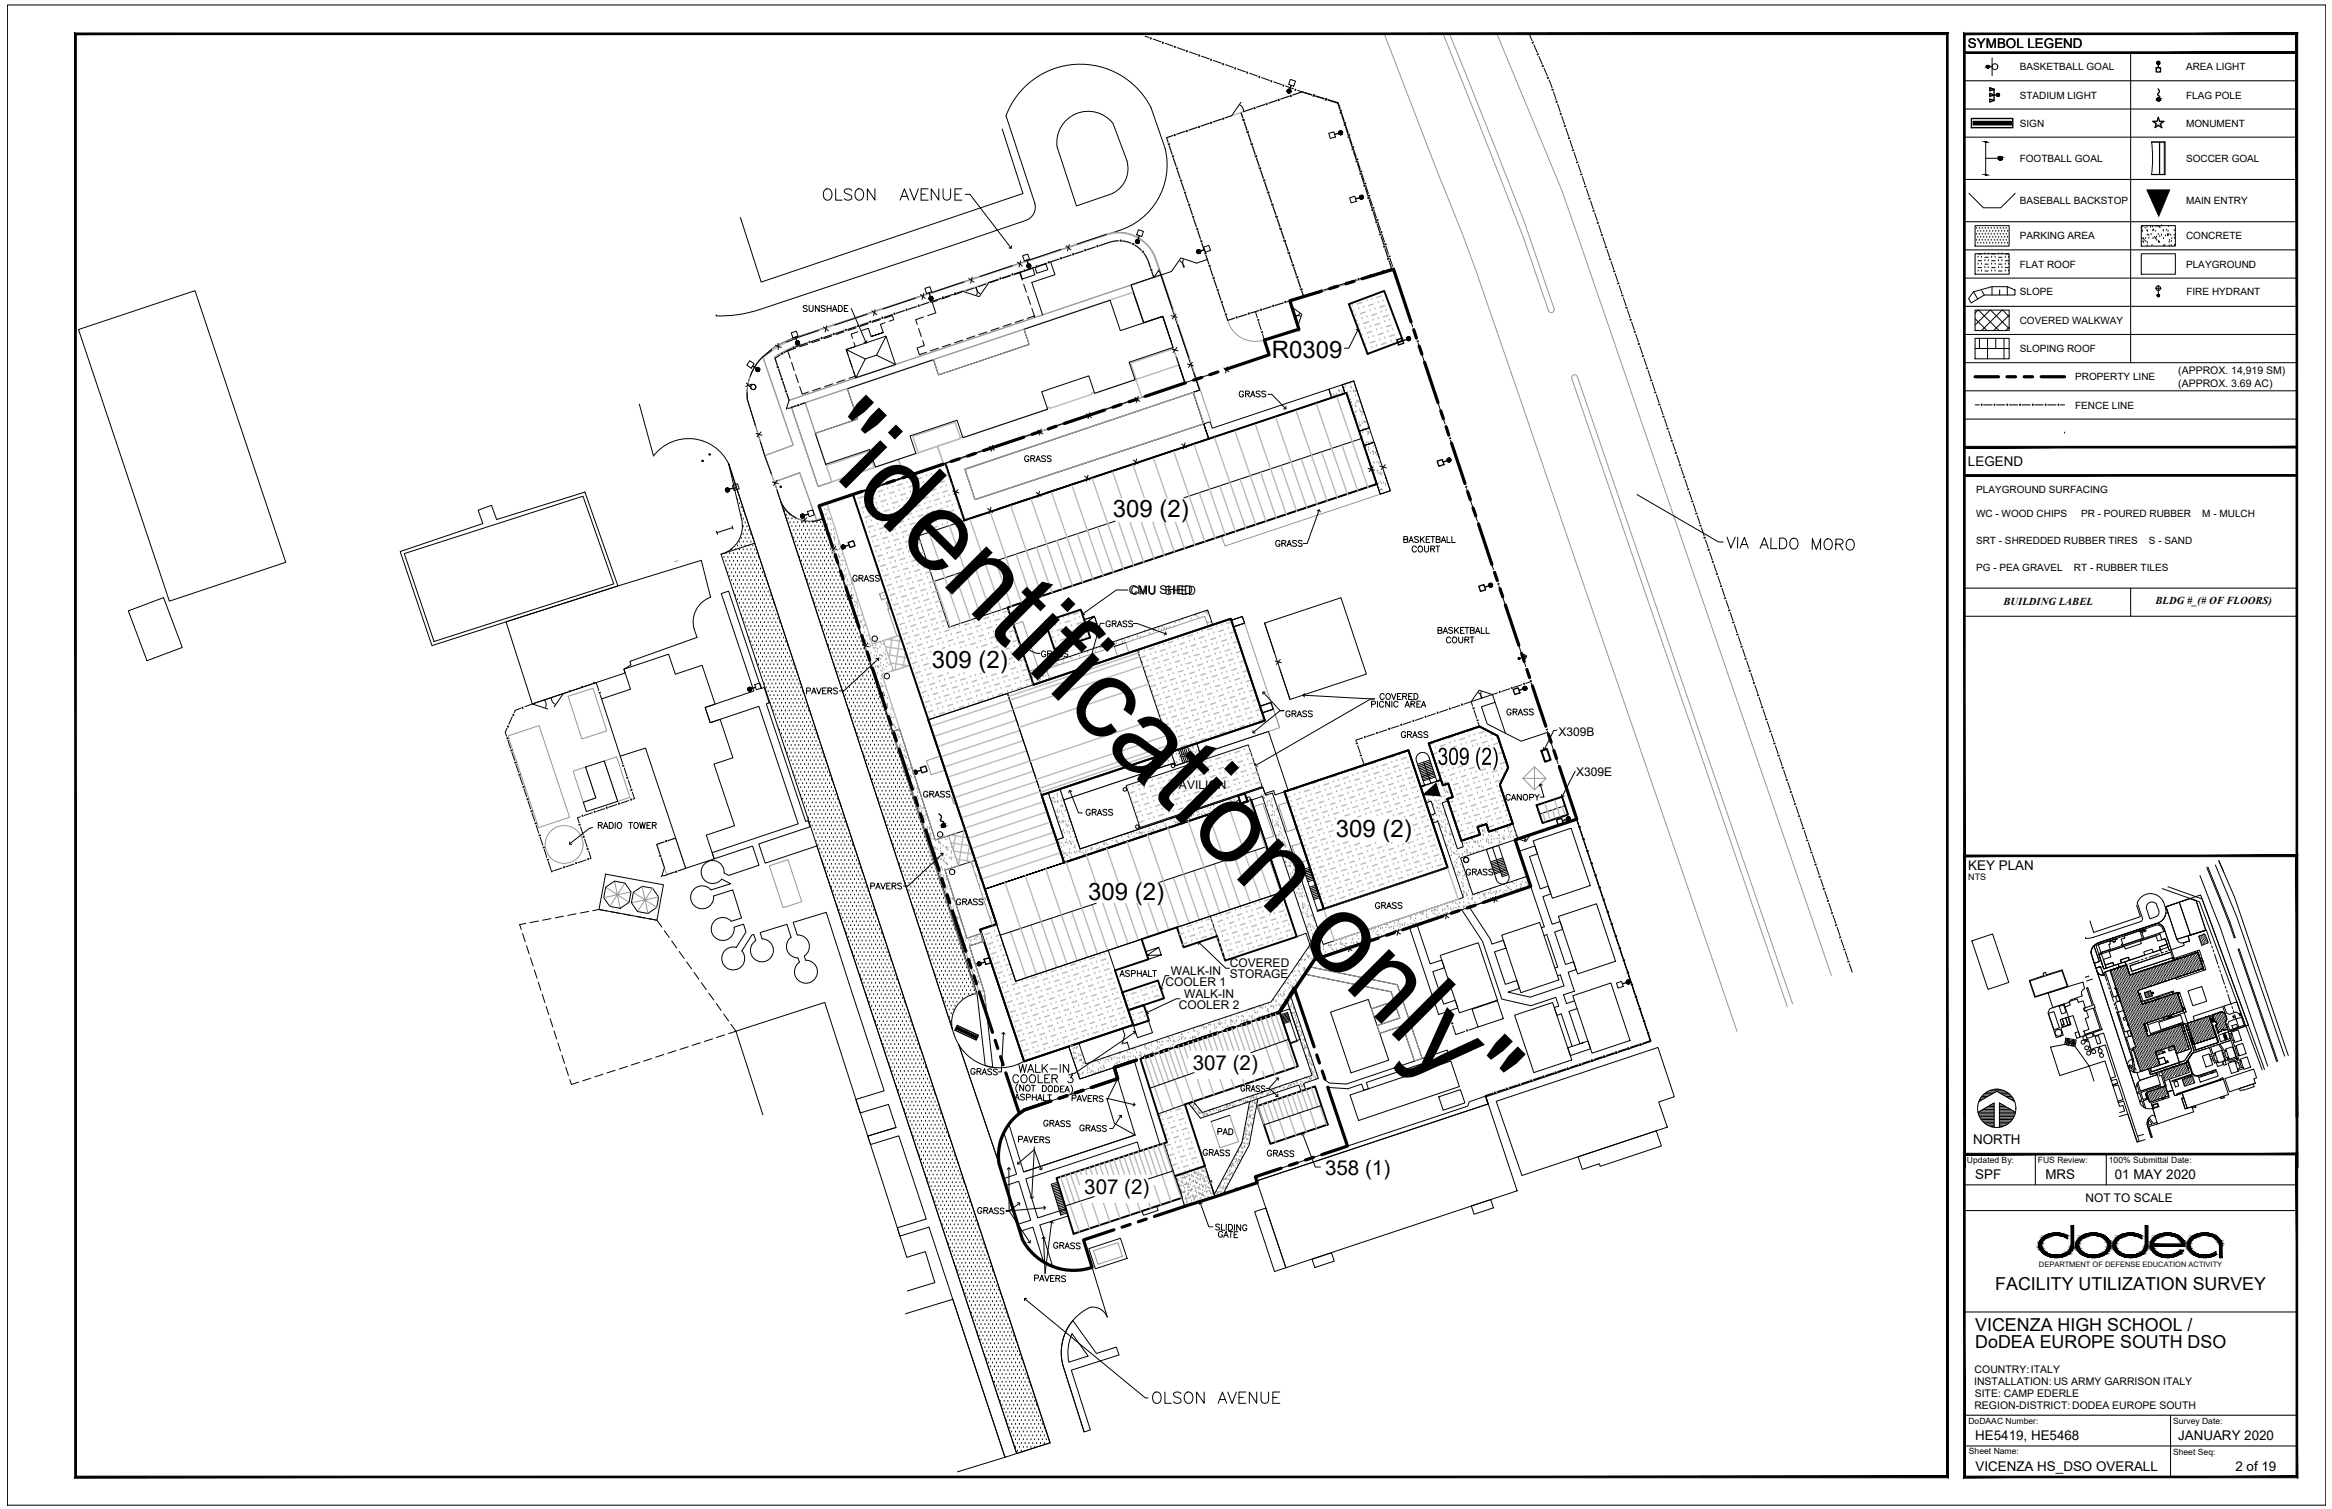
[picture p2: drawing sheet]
<svg xmlns="http://www.w3.org/2000/svg" width="432mm" height="279mm" viewBox="0 0 432 279" stroke-linecap="round" stroke-linejoin="round" font-family="sans-serif">
<defs><g id="words">
<text font-size="20.8" x="149.1" y="82.9" transform="rotate(45 149.1 82.9)">&quot;identification only&quot;</text>
<g font-size="5.3">
<text x="151.7" y="38.5">OLSON AVENUE</text>
<text x="212.4" y="261.1">OLSON AVENUE</text>
</g>
<text font-size="5" x="266.2" y="141.6">309 (2)</text>
<g font-size="4.4">
<text x="235.5" y="66.2">R0309</text>
<text x="206" y="95.8">309 (2)</text>
<text x="208.8" y="111.1">CMU SHED</text>
<text x="172.5" y="123.6">309 (2)</text>
<text x="247.3" y="154.9">309 (2)</text>
<text x="201.5" y="166.6">309 (2)</text>
<text x="186.6" y="201.8">COOLER 3</text>
<text x="187.7" y="199.7">WALK-IN</text>
</g>
<text font-size="4" x="224.7" y="211.3">PAD</text>
<g font-size="3.8">
<text x="220.8" y="198.2">307 (2)</text>
<text x="200.8" y="221.1">307 (2)</text>
<text x="245.4" y="217.5">358 (1)</text>
</g>
<g font-size="3.3">
<text x="369.4" y="238.9">FACILITY UTILIZATION SURVEY</text>
<text x="365.7" y="246.4">VICENZA HIGH SCHOOL /</text>
<text x="365.7" y="249.6">DoDEA EUROPE SOUTH DSO</text>
</g>
<g font-size="2.5">
<text x="364.4" y="8.9">SYMBOL LEGEND</text>
<text x="364.4" y="86.3">LEGEND</text>
<text x="364.5" y="161">KEY PLAN</text>
<text x="365.3" y="211.9">NORTH</text>
<text x="365.7" y="218.3">SPF</text>
<text x="378.7" y="218.3">MRS</text>
<text x="391.6" y="218.3">01 MAY 2020</text>
<text x="365.7" y="266.6">HE5419, HE5468</text>
<text x="403.3" y="266.6">JANUARY 2020</text>
<text x="365.8" y="272.3">VICENZA HS_DSO OVERALL</text>
<text x="413.9" y="272.3">2 of 19</text>
</g>
<g font-size="2.2">
<text x="209" y="110.1">CMU SHED</text>
<text x="288.6" y="136.2">X309B</text>
<text x="291.9" y="143.7">X309E</text>
<text x="216.8" y="146.1">PAVILION</text>
<text x="227.7" y="179.1">COVERED</text>
<text x="215.8" y="182.6">COOLER 1</text>
<text x="216.8" y="180.5">WALK-IN</text>
<text x="219.3" y="184.8">WALK-IN</text>
<text x="227.7" y="181">STORAGE</text>
<text x="218.3" y="186.8">COOLER 2</text>
<text x="386.2" y="222.6">NOT TO SCALE</text>
</g>
<g font-size="2">
<text x="371" y="112">BUILDING LABEL</text>
<text x="399.1" y="111.9">BLDG #_(# OF FLOORS)</text>
</g>
<g font-size="1.9">
<text x="374" y="13">BASKETBALL GOAL</text>
<text x="404.8" y="13">AREA LIGHT</text>
<text x="374" y="18.2">STADIUM LIGHT</text>
<text x="374" y="23.4">SIGN</text>
<text x="404.8" y="18.2">FLAG POLE</text>
<text x="404.8" y="23.4">MONUMENT</text>
<text x="374" y="30">FOOTBALL GOAL</text>
<text x="404.8" y="30">SOCCER GOAL</text>
<text x="374" y="37.8">BASEBALL BACKSTOP</text>
<text x="404.8" y="37.8">MAIN ENTRY</text>
<text x="374" y="44.3">PARKING AREA</text>
<text x="404.8" y="44.3">CONCRETE</text>
<text x="374" y="49.5">FLAT ROOF</text>
<text x="404.8" y="49.5">PLAYGROUND</text>
<text x="374" y="60">COVERED WALKWAY</text>
<text x="374" y="54.7">SLOPE</text>
<text x="404.8" y="54.7">FIRE HYDRANT</text>
<text x="374" y="65.2">SLOPING ROOF</text>
<text x="384.3" y="70.4">PROPERTY LINE</text>
<text x="403.3" y="69.3">(APPROX. 14,919 SM)</text>
<text x="403.3" y="71.6">(APPROX. 3.69 AC)</text>
<text x="384.3" y="75.6">FENCE LINE</text>
<text x="365.9" y="91.3">PLAYGROUND SURFACING</text>
<text x="365.9" y="95.8">WC - WOOD CHIPS</text>
<text x="385.3" y="95.8">PR - POURED RUBBER</text>
<text x="407.8" y="95.8">M - MULCH</text>
<text x="365.9" y="100.7">SRT - SHREDDED RUBBER TIRES</text>
<text x="397.9" y="100.7">S - SAND</text>
<text x="365.9" y="105.6">PG - PEA GRAVEL</text>
<text x="384" y="105.6">RT - RUBBER TILES</text>
<text x="365.5" y="256.4">INSTALLATION: US ARMY GARRISON ITALY</text>
<text x="365.6" y="254.2">COUNTRY:ITALY</text>
<text x="365.6" y="260.9">REGION-DISTRICT:DODEA EUROPE SOUTH</text>
<text x="365.6" y="258.6">SITE: CAMP EDERLE</text>
</g>
<text font-size="1.7" x="364.5" y="162.9">NTS</text>
<g font-size="1.6">
<text x="364.2" y="215.3">Updated By:</text>
<text x="377.3" y="215.3">FUS Review:</text>
<text x="390.5" y="215.3">100% Submittal Date:</text>
<text x="364.5" y="263.6">DoDAAC Number:</text>
<text x="402.4" y="263.6">Survey Date:</text>
<text x="364.6" y="269.3">Sheet Name:</text>
<text x="402.4" y="269.3">Sheet Seq:</text>
</g>
<text font-size="1.4" x="377.5" y="234.5">DEPARTMENT OF DEFENSE EDUCATION ACTIVITY</text>
</g></defs>
<!-- layer: C-ROOF-HS -->
<g fill="none" stroke="#000" stroke-width=".36">
<path d="M249.8 56.3l6.5-2.4 3.5 9.2-6.6 2.4zM193.5 115.1l6.6-2.2 1.8 5.1-6.6 2.2zM171.9 133.3l12.6 37.8-3 1 8.1 24.4 20.2-6.7M171.9 133.3l-14-41.7 17.2-5.8 3.5 10.6 70.7-23.7 5.6 16.9-68.3 22.9 4.8 14.3 36.5-12.2 6.3 18.8-41.3 13.8 4.1 12.5 34.7-11.5 5.7 17M191.4 126.8l36.5-12.2 6.3 18.8-41.3 13.8 4.1 12.5 34.7-11.5 8.4 25.2-13.2 4.5-1.6-4.6-6.1 2.1-1.3-3.7-6.5 2.2 1.2 3.7-6.1 2.1 3.3 10.1-20.2 6.7-8.1-24.4 3-1-12.6-37.8M264.6 137.6l9.3-3.1 3.4 1.7 2 5.9-1.6 3.2 2.4 7.2-4.4 1.5-.5-1.4-1.6 .5 .4 1.4-3.4 1.2-2.6-7.8 1-.3-.8-2.5-1 .3zM285.4 139l1-.3 .7 2-1 .3zM229.2 147.4l1.3-.5 .5 1.5-1.2 .4zM237.8 146.6l23-7.7 7.2 21.7-22.9 7.7zM263.8 145.4l-.8 .3M266.8 144.4l-.7 .2M284.5 149.1l4.7-1.6 1.1 3.3-4.7 1.6z"/>
<path d="M237.3 165.2h.1M245.1 168.3l-1.1 .3M207.8 183.7l6.6-2.2 1.1 3.3-6.6 2.2zM208.9 187l2.9-.9 .9 2.9-2.8 .9z"/>
</g>
<!-- layer: C-ROOF-INTERIOR-HS -->
<g fill="none" stroke="#000" stroke-width=".19">
<path d="M178.6 96.4l-8.5 2.8 5.6 16.9 10.9-3.6M206.5 96.5l-33.6 11.2M252.1 81.2l-32.9 11M186.6 128.4l6.3 18.8M191.4 126.8l-19.5 6.5M210.6 120.3l6.3 18.9M180.6 159.3l7.5 22.4 23.3-7.8M197 159.7l-14.6 4.9-10.5-31.3 14.7-4.9 10.4 31.3-14.6 4.9 49.3-16.4 5.7 17-49.3 16.5-5.7-17.1M234.5 156.8l-19.8 6.5M289.8 149.2l-4.7 1.5M203 167.3l-17.8 5.9M205.2 176l1.3 3.7"/>
<path d="M224.1 169.6l1.2 3.7M237.3 165.2l-19.4 6.5"/>
</g>
<!-- layer: C-ROOF-PATT-HS -->
<g fill="none" stroke="#b9b9b9" stroke-width=".25">
<path d="M250.4 56.6h.1M250.7 57.5l-.4 .1M251 58.4h.1M251.3 59.3l-.4 .1M251.6 57.2h.1M252.2 59h.1M252.2 56l-.9 .3M252.5 56.9h.1M252.8 57.8l-.9 .3M253.1 55.7h.1M253.1 58.7h.1M253.4 59.6l-.9 .3"/>
<path d="M253.7 57.5h.1M254 55.4h.1M254.3 59.3h.1M254.3 56.3l-.9 .3M254.6 57.2h.1M254.9 58.1l-.9 .3M255.2 56h.1M255.2 59h.1M255.5 59.9l-.9 .3M255.8 54.8l-.9 .3M255.8 57.8h.1M256.1 55.7h.1"/>
<path d="M256.4 59.6h.1M256.4 56.6l-.9 .3M256.7 57.5h.1M257 58.4l-.9 .3M257.3 59.3h.1M258.2 59h.1M258.5 59.9h.1M228.6 79.7l5.8 16.9M232.4 78.5l5.8 16.8M236.2 77.2l5.8 16.9M240 76l5.8 16.8M243.7 74.7l5.8 16.9"/>
<path d="M247.5 73.5l5.8 16.8M251.6 60.2h.1M251.9 61.1l-.3 .1M252.2 62h.1M252.5 62.9l-.2 .1M252.8 60.8h.1M252.8 63.8h.1M253.1 64.7h-.2M253.4 62.6h.1M253.7 60.5h.1M254 64.4h.1M254 61.4l-.9 .3"/>
<path d="M254.3 62.3h.1M254.6 63.2l-.9 .3M254.9 61.1h.1M254.9 64.1h.1M255.5 62.9h.1M255.8 60.8h.1M256.1 61.7l-.9 .3M256.4 62.6h.1M256.7 63.5l-.9 .3M257 61.4h.1M257.6 60.2l-.9 .3M257.6 63.2h.1"/>
<path d="M257.9 61.1h.1M258.2 62l-.9 .3M258.5 62.9h.1M258.9 60.8h-.1M259.1 61.7h.1M259.6 62.5l-.2 .1M158.7 91.3h.1M159.3 93.1h.1M159.6 91h.1M159.8 94.9h.1M159.9 91.9l-.9 .3M160.2 92.9h.1"/>
<path d="M160.4 96.7h.1M160.5 93.7l-1 .3M160.8 94.7h.1M160.8 91.6h.1M161 98.5h.1M161.1 95.5l-1 .3M161.3 96.4h.1M161.3 93.4h.1M161.4 90.5l-.9 .3M161.6 97.3l-.9 .3M161.7 91.3h.1M161.9 98.2h.1"/>
<path d="M161.9 95.2h.1M162 92.3l-.9 .3M162.2 99.1l-.9 .3M162.3 93.1h.1M162.3 90.2h.1M162.5 97.1h.1M162.6 94.1l-1 .3M162.8 95h.1M162.9 92h.1M163.1 98.9h.1M163.1 95.9l-.9 .3M163.2 89.9h.1"/>
<path d="M163.4 96.8h.1M163.4 93.8h.1M163.5 90.8l-.9 .3M163.7 97.7l-.9 .3M163.8 91.7h.1M164 98.6h.1M164 95.6h.1M164.1 92.6l-.9 .3M164.3 99.5l-.9 .3M164.4 93.5h.1M164.4 90.5h.1M164.6 97.4h.1"/>
<path d="M164.6 94.4l-.9 .3M164.9 95.3h.1M165 92.3h.1M165 89.3l-.9 .3M165.2 99.2h.1M165.2 96.2l-.9 .3M165.3 90.2h.1M165.5 97.1h.1M165.5 94.1h.1M165.6 91.1l-.9 .3M165.8 98l-.9 .3M165.9 92h.1"/>
<path d="M165.9 89h.1M166.1 98.9h.1M166.1 95.9h.1M166.2 92.9l-1 .3M166.4 99.8l-.9 .3M166.4 93.8h.1M166.5 90.8h.1M166.7 97.7h.1M166.7 94.7l-.9 .3M166.8 88.7h.1M167 95.6h.1M167.1 92.6h.1"/>
<path d="M167.1 89.6l-.9 .3M167.3 99.5h.1M167.3 96.5l-.9 .3M167.4 90.5h.1M167.6 97.4h.1M167.6 94.4h.1M167.7 91.4l-.9 .3M167.9 98.3l-.9 .3M168 92.3h.1M168 89.3h.1M168.2 99.2h.1M168.2 96.2h.1"/>
<path d="M168.2 93.2l-.9 .3M168.5 94.1h.1M168.6 91.1h.1M168.6 88.1l-.9 .3M168.8 98h.1M168.8 95l-.9 .3M168.9 89h.1M169.1 95.9h.1M169.2 92.9h.1M169.2 89.9l-.9 .3M169.4 99.8h.1M169.4 96.8l-.9 .3"/>
<path d="M169.5 90.8h.1M169.5 87.8h.1M169.7 97.7h.1M169.7 94.7h.1M169.7 91.7l-.8 .3M170 98.6l-.9 .3M170 92.6h.1M170.1 89.6h.1M170.3 96.5h.1M170.3 93.5l-.9 .3M170.4 87.5h.1M170.6 94.4h.1"/>
<path d="M170.7 91.4h.1M170.7 88.4l-.9 .3M170.9 98.3h.1M170.9 95.3l-.9 .3M171 89.3h.1M171.2 96.2h.1M171.2 93.2h.1M171.3 90.2l-.9 .3M171.5 97.1l-.9 .3M171.5 91.1h.1M171.6 88.1h.1M171.8 98h.1"/>
<path d="M171.8 95h.1M171.8 92l-.8 .3M172 98.6l5.8 16.8M172.1 92.9h.1M172.2 89.9h.1M172.2 86.9l-.9 .3M172.4 96.8h.1M172.4 93.8l-.9 .3M172.5 87.8h.1M172.7 94.7h.1M172.8 91.8h.1M172.8 88.7l-.9 .3"/>
<path d="M173 95.6l-.9 .3M173.1 89.7h.1M173.1 86.6h.1M173.3 96.5h.1M173.3 93.5h.1M173.3 90.5l-.8 .3M173.6 97.4l-.9 .3M173.6 91.5h.1M173.7 88.4h.1M173.9 95.3h.1M173.9 92.3l-.8 .3M174 86.4h.1"/>
<path d="M174.2 93.3h.1M174.3 90.2h.1M174.3 87.3l-.9 .3M174.5 97.1h.1M174.5 94.1l-.9 .3M174.6 88.2h.1M174.8 95.1h.1M174.9 92h.1M174.9 89.1l-.9 .3M175.1 95.9l-.9 .3M175.2 86l-.3 .1M175.2 90h.1"/>
<path d="M175.2 87h.1M175.4 96.9h.1M175.4 93.9h.1M175.4 90.9l-.8 .3M175.7 91.8h.1M175.8 87.8l-.3 .1M175.8 88.8h.1M175.8 97.3l5.8 16.9M176 95.7h.1M176 92.7l-.9 .3M176.3 93.6h.1M176.4 89.6l-.3 .1"/>
<path d="M176.4 90.6h.1M176.6 94.5l-.9 .3M176.9 95.4h.1M176.9 92.4h.1M177 91.4l-.4 .1M177.2 96.3l-.9 .3M177.5 94.2h.1M177.6 93.2l-.4 .1M178.1 96h.1M178.2 95l-.4 .1M179.6 96l5.8 16.9M183.4 94.8l5.8 16.8"/>
<path d="M187.1 93.5l5.8 16.9M190.9 92.3l5.8 16.8M194.7 91l5.8 16.9M198.5 89.8l5.8 16.8M199.5 98.8l2.9 8.4M202.2 88.5l5.8 16.9M203.2 97.6l2.9 8.4M206 87.3l1.7 4.9M207.2 96.7l2.7 8M209.2 96.7l2.6 7.4M209.8 86l2.1 6.2M211.4 96.7l2.3 6.8"/>
<path d="M213.5 96.7l2.1 6.2M213.5 84.8l2.6 7.4M215.6 96.7l1.9 5.5M217.3 83.5l5.8 16.8M217.7 96.7l1.6 4.9M219.5 96l1.7 5M221.1 82.2l5.8 16.9M222.1 91.3l2.9 8.4M224.9 81l5.8 16.8M225.9 90l2.9 8.5M229.7 88.8l2.9 8.4M233.4 87.5l2.9 8.5"/>
<path d="M237.2 86.3l2.9 8.4M241 85l2.9 8.4M244.7 83.8l2.9 8.4M248.5 82.5l2.9 8.4M161.6 100.3h.1M162.2 102.1h.1M162.5 100h.1M162.8 103.9h.1M162.8 101l-.9 .2M163.1 101.8h.1M163.4 105.7h.1M163.4 102.8l-.9 .2"/>
<path d="M163.6 118.6l3.1-1 1.8 5.6-3.1 1zM163.7 103.6h.1M163.7 118.6v.2M163.7 100.7h.1M163.9 107.5h.1M163.9 119.8l3.6 .5M164 104.6l-.9 .3M164.3 105.4h.1M164.3 102.5h.1M164.3 118.4l2.7 .4M164.5 109.3h.1M164.5 106.4l-.8 .3"/>
<path d="M164.6 100.4h.1M164.8 107.2h.1M164.9 104.3h.1M164.9 101.3l-.9 .3M165.1 111.1h.1M165.1 108.2l-.9 .3M165.2 102.2h.1M165.2 118.1l-.6 3.7M165.4 109.1h.1M165.5 106.1h.1M165.5 103.1l-.9 .2M165.7 113h.1"/>
<path d="M165.7 110l-.9 .3M165.8 104h.1M165.8 101h.1M166 110.9h.1M166 107.9h.1M166.1 104.9l-.9 .2M166.3 114.8h.1M166.3 111.8l-.9 .2M166.4 105.8h.1M166.4 102.8h.1M166.6 112.7h.1M166.6 109.7h.1"/>
<path d="M166.6 106.7l-.9 .3M166.7 117.7l-1 6.4M166.7 100.7h.1M166.9 116.6h.1M166.9 113.6l-.9 .2M166.9 107.6h.1M167 104.6h.1M167 101.6l-.9 .3M167.2 114.5h.1M167.2 111.5h.1M167.2 108.5l-.9 .3M167.3 102.5h.1"/>
<path d="M167.5 118.4h.1M167.5 115.4l-.9 .2M167.5 109.4h.1M167.5 106.4h.1M167.6 103.4l-.9 .3M167.8 116.3h.1M167.8 113.3h.1M167.8 110.3l-.9 .3M167.9 104.3h.1M167.9 101.3h.1M168.1 117.2l-.9 .2M168.1 111.2h.1"/>
<path d="M168.1 108.2h.1M168.2 105.2l-.9 .3M168.4 118.1h.1M168.4 115.1h.1M168.4 112.1l-.9 .3M168.5 106.1h.1M168.5 103.1h.1M168.5 100.1l-.9 .3M168.6 119l-.9 .2M168.7 113h.1M168.7 110h.1M168.7 107l-.9 .3"/>
<path d="M168.8 101h.1M168.9 119.9h.1M169 116.9h.1M169 113.9l-.9 .3M169 107.9h.1M169.1 104.9h.1M169.1 101.9l-.9 .3M169.3 114.8h.1M169.3 111.8h.1M169.3 108.8l-.9 .3M169.4 102.8h.1M169.6 118.7h.1"/>
<path d="M169.6 115.7l-.9 .3M169.6 109.7h.1M169.6 106.7h.1M169.7 103.7l-.9 .3M169.9 116.6h.1M169.9 113.6h.1M169.9 110.6l-.9 .3M170 104.6h.1M170 101.6h.1M170.2 117.5l-.9 .3M170.2 111.5h.1M170.2 108.5h.1"/>
<path d="M170.3 105.5l-1 .3M170.4 118.4h.1M170.5 100.4l-.8 .3M170.5 115.4h.1M170.5 112.4l-.9 .3M170.5 106.4h.1M170.6 103.4h.1M170.7 119.3l-.9 .3M170.8 113.3h.1M170.8 110.3h.1M170.8 107.3l-.9 .3M171.1 117.2h.1"/>
<path d="M171.1 102.2l-.8 .3M171.1 114.2l-.9 .3M171.1 108.2h.1M171.1 105.2h.1M171.4 115.1h.1M171.4 112.1h.1M171.4 109.1l-.9 .3M171.7 119h.1M171.7 104l-.8 .3M171.7 116l-.9 .3M171.7 110h.1M171.7 107h.1"/>
<path d="M172 116.9h.1M172 113.9h.1M172 110.9l-.9 .3M172.2 117.8l-.8 .3M172.3 105.8l-.9 .3M172.3 111.8h.1M172.3 108.8h.1M172.5 118.7h.1M172.6 115.7h.1M172.6 112.7l-.9 .3M172.8 119.6l-.9 .3M172.9 107.6l-.9 .3"/>
<path d="M172.9 113.6h.1M172.9 110.6h.1M173 107.6l3 8.4M173.2 117.5h.1M173.2 114.5l-.9 .3M173.5 115.4h.1M173.5 109.4l-.9 .3M173.5 112.4h.1M173.7 119.3h.1M173.8 116.3l-.9 .3M174 117.2h.1M174.1 111.2l-.9 .3"/>
<path d="M174.1 114.2h.1M174.3 118.1l-.8 .3M174.6 119h.1M174.7 113l-.9 .3M174.7 116h.1M174.9 119.9l-.4 .2M175.3 114.8l-.9 .3M175.3 117.8h.1M175.8 119.6h.1M175.8 116.6l-.8 .3M176.1 117.5h.1M176.4 118.4l-.9 .3"/>
<path d="M176.7 119.3h.1M176.8 116.3h.1M176.8 106.4l2.9 8.4M177.3 118.1h.1M177.7 116h.1M177.9 119.9h.1M177.9 116.9l-.8 .3M178.2 117.8h.1M178.5 118.7l-.9 .3M178.8 119.6h.1M178.9 116.6h.1M179.4 118.4h.1"/>
<path d="M179.5 115.5l-.9 .2M179.7 116.3h.1M180 117.3l-.9 .3M180.3 118.1h.1M180.4 115.2h.1M180.6 105.1l2.9 8.4M180.6 119.1l-.9 .3M180.9 119.9h.1M180.9 117h.1M181.3 114.9h.1M181.5 118.8h.1M181.6 115.8l-.9 .2"/>
<path d="M181.8 116.7h.1M182.1 117.6l-.9 .2M182.4 118.5h.1M182.4 115.5h.1M182.7 119.4l-.9 .3M183 117.3h.1M183.1 114.3l-.9 .3M183.4 115.2h.1M183.6 119.1h.1M183.7 116.1l-1 .3M183.9 117h.1M184 114h.1"/>
<path d="M184.2 117.9l-.9 .3M184.4 103.9l2.9 8.4M184.5 118.8h.1M184.5 115.8h.1M184.8 119.7l-.9 .3M184.9 113.7h.1M185.1 117.6h.1M185.2 114.6l-1 .3M185.5 115.5h.1M185.7 119.4h.1M185.7 116.4l-.9 .3M186 117.3h.1"/>
<path d="M186 114.3h.1M186.3 118.2l-.9 .3M186.6 119.1h.1M186.6 116.1h.1M186.7 113.1l-.9 .3M187 114h.1M187.2 117.9h.1M187.3 114.9l-1 .3M187.6 115.8h.1M187.8 119.7h.1M187.8 116.7l-.9 .3M188.1 117.6h.1"/>
<path d="M188.1 102.6l2.9 8.4M188.4 118.5l-.9 .3M188.7 119.4h.1M191.9 101.3l2.9 8.5M194.2 115.2h.1M194.5 116.1l-.6 .2M194.8 117h.1M195.1 117.9l-.6 .2M195.4 118.8h.1M195.4 115.8h.1M195.7 100.1l2.9 8.4M195.7 119.7l-.6 .2"/>
<path d="M196 114.7l-.9 .2M196 117.6h.1M196.3 115.5h.1M196.6 116.5l-.9 .2M196.6 119.4h.1M196.9 117.3h.1M196.9 114.4h.1M197.2 118.3l-.9 .2M197.5 119.1h.1M197.5 116.2h.1M197.8 114.1h.1M198.1 114.9l-.9 .3"/>
<path d="M198.1 118h.1M198.4 115.9h.1M198.7 116.7l-.9 .3M199 117.7h.1M199 114.7h.1M199.3 118.5l-.9 .3M199.6 113.5l-.9 .3M199.6 116.5h.1M199.9 114.4h.1M200.2 115.3l-.9 .3M200.2 118.3h.1M200.5 116.2h.1"/>
<path d="M200.8 117l-.9 .4M201.1 118h.1M213.7 119.9l-.9 .3M214.6 119.6h.1M215.4 119.4h.1M216.7 119.9h.1M217.2 118.7l-.8 .3M217.5 119.6h.1M218.2 118.4h.1M219 118.1h.1M219.3 119l-.8 .3M219.6 119.9h.1"/>
<path d="M220.3 118.7h.1M220.8 117.5l-.8 .3M221.1 118.4h.1M221.4 119.3l-.9 .3M221.7 117.2h.1M222.3 119h.1M222.6 116.9h.1M222.9 117.8l-.8 .3M223.2 118.7h.1M223.5 119.6l-.9 .3M223.8 117.5h.1M224.4 116.3l-.9 .3"/>
<path d="M224.4 119.3h.1M224.7 117.2h.1M225 118.1l-.9 .3M225.3 116h.1M225.3 119h.1M225.6 119.9l-.9 .3M225.9 117.8h.1M226.2 115.7h.1M226.5 116.6l-.9 .3M226.5 119.6h.1M226.8 117.5h.1M227.1 118.4l-.9 .3"/>
<path d="M227.4 116.3h.1M227.4 119.3h.1M228 115.1l-.9 .3M228 118.1h.1M228.3 116h.1M228.6 116.9l-.9 .3M228.6 119.9h.1M228.9 117.8h.1M229.2 118.7l-.9 .3M229.5 119.6h.1M164.5 121.3l3.6 .5M165 122.8l3.2 .5"/>
<path d="M167.7 120.7l-.5 2.9M168 120.2h.1M168.6 122h.1M169.2 123.8h.1M169.2 120.8l-.9 .2M169.5 121.7h.1M169.8 125.6h.1M169.8 122.6l-.9 .3M170.1 123.5h.1M170.1 120.5h.1M170.4 127.4h.1M170.4 124.4l-.9 .3"/>
<path d="M170.7 125.3h.1M170.7 122.3h.1M171 129.2h.1M171 126.2l-.9 .3M171 120.2h.1M171.3 127.1h.1M171.3 124.1h.1M171.3 121.1l-.9 .3M171.5 131h.1M171.6 128l-.9 .3M171.6 122h.1M171.9 128.9h.1"/>
<path d="M171.9 125.9h.1M171.9 122.9l-.9 .3M172.1 132.8h.1M172.2 129.8l-.9 .3M172.2 123.8h.1M172.2 120.8h.1M172.5 130.7h.1M172.5 127.7h.1M172.5 124.7l-.9 .3M172.8 131.6l-1 .3M172.8 125.6h.1M173 132.5h.1"/>
<path d="M173.1 129.5h.1M173.1 126.5l-.9 .3M173.4 127.4h.1M173.6 131.3h.1M173.7 128.3l-.9 .3M174 129.2h.1M174 126.2h.1M174.3 130.1l-1 .3M174.6 131h.1M174.6 128h.1M174.6 125l-.9 .3M174.9 131.9l-1 .3"/>
<path d="M174.9 125.9h.1M175.1 129.8h.1M175.2 126.8l-.9 .3M175.5 127.7h.1M175.5 124.7h.1M175.7 131.6h.1M175.8 128.6l-.9 .3M176.1 129.5h.1M176.1 126.5h.1M176.4 130.4l-1 .3M176.6 131.3h.1M176.7 128.3h.1"/>
<path d="M176.7 125.3l-.9 .3M177 126.2h.1M177.2 130.1h.1M177.3 127.1l-.9 .3M177.6 128h.1M177.6 125h.1M177.9 128.9l-.9 .3M178.2 129.8h.1M178.2 126.8h.1M178.4 130.7l-.9 .3M178.5 124.7h.1M178.8 128.6h.1"/>
<path d="M178.8 125.6l-.9 .3M179.1 126.5h.1M179.3 130.4h.1M179.4 127.4l-.9 .3M179.7 128.3h.1M179.7 125.3h.1M180 129.2l-1 .3M180.2 130.1h.1M180.3 127.1h.1M180.6 125h.1M180.9 128.9h.1M180.9 125.9l-.9 .3"/>
<path d="M181.2 126.8h.1M181.5 127.7l-.9 .3M181.7 124.7h-.2M181.8 128.6h.1M181.8 125.7h.1M182 129.6l-.9 .2M182.4 127.5h.1M182.7 125.4h.1M183 129.3h.1M183 126.3l-.9 .2M183.3 127.2h.1M183.6 128.1l-.9 .2"/>
<path d="M183.8 129h.1M183.9 126h.1M184.5 127.8h.1M184.5 124.8l-.9 .3M184.8 125.7h.1M185.1 126.6l-.9 .3M185.3 127.5h.1M185.6 128.4l-.8 .3M186 126.3h.1M186.6 128.1h.1M186.6 125.1l-.9 .3M186.9 126h.1"/>
<path d="M186.9 123h.1M186.9 120l-.6 .2M187 129.6l-14.7 4.9M187.1 126.9l-.8 .3M187.2 120.9h.1M187.4 127.8h.1M187.5 124.8h.1M187.5 121.8l-.7 .2M187.6 131.5l-14.7 4.9M187.8 122.7h.1M188.1 126.6h.1M188.1 123.6l-.9 .3"/>
<path d="M188.2 133.3l-14.6 5M188.4 124.5h.1M188.4 121.5h.1M188.7 125.4l-.9 .3M188.9 135.2l-14.7 4.9M189 126.3h.1M189 123.3h.1M189 120.3l-.9 .3M189.2 127.2l-.8 .3M189.3 121.2h.1M189.5 137.1l-14.7 4.9M189.6 125.1h.1"/>
<path d="M189.6 122.1l-.9 .3M189.9 123h.1M190.1 139l-14.7 4.9M190.2 126.9h.1M190.2 123.9l-.9 .3M190.5 124.8h.1M190.8 125.7l-.9 .3M191 126.6h.1M210.8 120.9l-24.1 8M211 120.8h.1M211 121.6l-24 8M211.6 122.6h.1"/>
<path d="M211.6 123.3l-24 8M211.9 120.5h.1M212.2 121.4l-.9 .3M212.2 124.4h.1M212.5 122.3h.1M212.7 126.7l-24 8M212.8 123.2l-.9 .3M212.8 126.2h.1M213.1 121.2h.1M213.1 124.1h.1M213.4 125l-.9 .3M213.4 128h.1"/>
<path d="M213.7 122.9h.1M213.7 125.9h.1M214 126.8l-.9 .3M214 120.8h.1M214 129.8h.1M214.3 124.7h.1M214.3 127.7h.1M214.3 121.7l-.9 .3M214.6 128.6l-.9 .3M214.6 122.6h.1M214.6 131.6h.1M214.8 132.9l-24 8"/>
<path d="M214.9 123.5l-.9 .3M214.9 126.5h.1M214.9 129.5h.1M215.2 121.4h.1M215.2 124.4h.1M215.2 130.4l-.9 .3M215.2 133.4h.1M215.5 125.3l-.9 .3M215.5 128.3h.1M215.5 131.3h.1M215.8 123.2h.1M215.8 126.2h.1"/>
<path d="M215.8 135.2h.1M215.8 132.2l-.9 .3M215.8 120.2l-.9 .3M215.9 136.3l-24 8M216.1 127.1l-.9 .3M216.1 121.1h.1M216.1 130.1h.1M216.1 133.1h.1M216.4 125h.1M216.4 128h.1M216.4 137h.1M216.4 134l-.9 .3"/>
<path d="M216.4 122l-1 .3M216.5 137.9l-24.1 8.1M216.7 128.9l-.9 .3M216.7 122.9h.1M216.7 131.9h.1M216.7 134.9h.1M216.7 138.6l-24 8.1M217 123.8l-.9 .3M217 126.8h.1M217 135.8l-.9 .3M217 129.8h.1M217 138.8h.1"/>
<path d="M217.2 121.7h.1M217.2 124.7h.1M217.3 130.7l-.9 .3M217.3 133.7h.1M217.3 136.7h.1M217.6 137.6l-.9 .3M217.6 125.6l-.9 .3M217.6 128.6h.1M217.6 131.6h.1M217.9 123.5h.1M217.9 126.5h.1M217.9 135.5h.1"/>
<path d="M217.9 138.5h.1M217.9 132.5l-.9 .3M217.9 120.5l-.9 .3M218.2 127.4l-.9 .3M218.2 121.4h.1M218.2 130.4h.1M218.2 133.4h.1M218.5 125.3h.1M218.5 128.3h.1M218.5 122.3l-.9 .3M218.5 134.3l-.9 .3M218.5 137.3h.1"/>
<path d="M218.8 129.2l-.9 .3M218.8 120.2h.1M218.8 123.2h.1M218.8 132.2h.1M218.8 135.2h.1M219 124.1l-.8 .3M219 127.1h.1M219.1 136.1l-.9 .3M219.1 130.1h.1M219.3 122h.1M219.4 131l-.9 .3M219.4 125h.1"/>
<path d="M219.4 134h.1M219.4 137h.1M219.7 137.9l-.9 .3M219.7 125.9l-.9 .3M219.7 128.9h.1M219.7 131.9h.1M220 123.8h.1M220 126.8h.1M220 135.8h.1M220 132.8l-.9 .3M220 120.8l-1 .3M220.3 127.7l-.9 .3"/>
<path d="M220.3 121.7h.1M220.3 130.7h.1M220.3 133.7h.1M220.5 125.6h.1M220.5 128.6h.1M220.5 122.6l-.8 .3M220.5 134.6l-.8 .3M220.6 137.6h.1M220.8 129.5l-.8 .3M220.8 120.5h.1M220.8 123.5h.1M220.9 132.5h.1"/>
<path d="M220.9 135.5h.1M221.1 124.4l-.8 .3M221.2 127.4h.1M221.2 130.4h.1M221.2 136.4l-.9 .3M221.4 122.3h.1M221.5 131.3l-1 .3M221.5 125.3h.1M221.5 134.3h.1M221.5 137.3h.1M221.8 126.2l-1 .3M221.8 120.2h.1"/>
<path d="M221.8 129.2h.1M221.8 132.2h.1M222.1 133.1l-.9 .3M222.1 121.1l-1 .3M222.1 124.1h.1M222.1 127.1h.1M222.1 136.1h.1M222.3 128l-.8 .3M222.3 122h.1M222.3 131h.1M222.3 134h.1M222.6 125.9h.1"/>
<path d="M222.6 128.9h.1M222.6 122.9l-.8 .3M222.7 134.9l-.9 .3M222.9 129.8l-.8 .3M222.9 120.8h.1M222.9 123.8h.1M223 132.8h.1M223 135.8h.1M223.2 124.7l-.9 .3M223.3 127.7h.1M223.3 130.7h.1M223.3 136.7l-1 .3"/>
<path d="M223.6 131.6l-1 .3M223.6 122.6h.1M223.6 125.6h.1M223.6 134.6h.1M223.9 126.5l-1 .3M223.9 120.5h.1M223.9 129.5h.1M223.9 132.5h.1M224.1 133.4l-.8 .3M224.1 121.4l-.9 .3M224.1 124.4h.1M224.1 127.4h.1"/>
<path d="M224.1 136.4h.1M224.4 128.3l-.8 .3M224.4 122.3h.1M224.4 131.3h.1M224.4 134.3h.1M224.7 126.2h.1M224.7 129.2h.1M224.7 123.2l-.8 .3M224.8 135.2l-.9 .3M225 121.1h.1M225 124.1h.1M225.1 130.1l-1 .3"/>
<path d="M225.1 133.1h.1M225.1 136.1h.1M225.4 128h.1M225.4 131h.1M225.4 125l-1 .3M225.7 131.9l-1 .3M225.7 122.9h.1M225.7 125.9h.1M225.7 134.9h.1M225.9 126.8l-.9 .3M225.9 120.8h.1M225.9 129.8h.1"/>
<path d="M225.9 132.8h.1M226.2 133.7l-.8 .3M226.2 121.7l-.9 .3M226.2 124.7h.1M226.2 127.7h.1M226.5 128.6l-.8 .3M226.5 122.6h.1M226.5 131.6h.1M226.5 134.6h.1M226.8 126.5h.1M226.8 129.5h.1M226.8 123.5l-.9 .3"/>
<path d="M226.8 140h.1M226.9 135.5l-1 .3M227.1 121.4h.1M227.1 124.4h.1M227.2 130.4l-1 .3M227.2 133.4h.1M227.4 128.3h.1M227.4 131.3h.1M227.4 125.3l-.9 .3M227.7 139.7h.1M227.7 132.2l-.8 .3M227.7 120.2l-.9 .3"/>
<path d="M227.7 123.2h.1M227.7 126.2h.1M227.7 135.2h.1M228 121.1h.1M228 130.1h.1M228 133.1h.1M228 127.1l-.9 .3M228.3 134l-.9 .3M228.3 122l-.9 .3M228.3 125h.1M228.3 128h.1M228.6 128.9l-.9 .3"/>
<path d="M228.6 122.9h.1M228.6 131.9h.1M228.7 134.9h.1M228.9 123.8l-.9 .3M228.9 126.8h.1M228.9 129.8h.1M229.2 121.7h.1M229.2 124.7h.1M229.2 130.7l-.9 .3M229.2 133.7h.1M229.5 139.1l-.9 .3M229.5 128.6h.1"/>
<path d="M229.5 131.6h.1M229.5 125.6l-.9 .3M229.8 140h.1M229.8 132.5l-.8 .3M229.8 120.5l-.9 .3M229.8 123.5h.1M229.8 126.5h.1M230.1 121.4h.1M230.1 130.4h.1M230.1 133.4h.1M230.1 127.4l-.9 .3M230.4 138.8h.1"/>
<path d="M230.4 122.3l-.9 .3M230.4 134.3l-.9 .3M230.4 125.3h.1M230.4 128.3h.1M230.7 129.2l-.9 .3M230.7 123.2h.1M230.7 132.2h.1M231 124.1l-.9 .3M231 127.1h.1M231 130.1h.1M231.3 125h.1M231.3 138.5h.1"/>
<path d="M231.3 131l-.9 .3M231.3 134h.1M231.6 139.4l-.9 .3M231.6 128.9h.1M231.6 131.9h.1M231.6 125.9l-.9 .3M231.9 132.8l-.9 .3M231.9 126.8h.1M232.2 130.7h.1M232.2 133.7h.1M232.2 127.7l-.9 .3M232.5 128.6h.1"/>
<path d="M232.8 129.5l-.9 .3M232.8 132.5h.1M233.1 130.4h.1M233.4 131.3l-.9 .3M233.7 132.2h.1M234 133.1l-.9 .3M258.3 140l-.9 .3M259.2 139.7h.1M260.1 139.4h.1M270 136.1h.1M270.9 135.8h.1M272.7 135.2l-.9 .3"/>
<path d="M273 136.1h.1M273.6 134.9h.1M274.8 135.5l-.9 .3M276.6 135.9l-.6 .2M176 154.6l3.2 .5M176.1 156.1l3.6 .5M176.5 148h.1M176.6 157.6l3.6 .5M176.6 148.3h.1M176.7 148.6h.1M176.7 147.8h.1M176.8 148.1h.1"/>
<path d="M176.9 148.4h.1M177 154.3l-.5 3M177.1 159.1l2.8 .4M178.5 153.8l-1 6.5M179.5 156.2l-.5 3.6M180.5 159.1v.2M190.7 140.9l-14.6 4.9M191.4 142.8l-14.7 4.9M192 144.7l-14.7 4.9M192.6 146.6l-14.6 4.9M193.3 148.4l-14.7 4.9M193.9 150.3l-14.7 4.9"/>
<path d="M194.5 152.2l-14.6 4.9M195.1 154.1l-14.6 4.9M195.8 156l-14.7 4.9M196.4 157.9l-14.6 4.9M197.4 159.6l5.8 17M201.2 158.3l1.7 5M204.9 157.1l2.2 6.2M208.7 155.8l2.6 7.5M208.9 146h.1M209.5 147.8h.1M209.8 145.7h.1M210.1 146.6l-.9 .3"/>
<path d="M210.1 149.6h.1M210.4 147.5h.1M210.7 151.4h.1M210.7 148.4l-.9 .3M211 146.3h.1M211 149.3h.1M211.3 150.2l-.9 .3M211.6 145.1l-.9 .3M211.6 148.1h.1M211.6 151.1h.1M211.9 146h.1M211.9 152l-.9 .3"/>
<path d="M212.2 146.9l-.9 .3M212.2 149.9h.1M212.5 144.8h.1M212.5 147.8h.1M212.5 154.6l5.8 17M212.8 151.7h.1M212.8 148.7l-.9 .3M213.1 146.6h.1M213.1 149.6h.1M213.4 144.5h.1M213.4 150.5l-.9 .3M213.6 145.4l-.8 .3"/>
<path d="M213.6 148.4h.1M213.7 151.4h.1M214 146.3h.1M214.3 147.2l-.9 .3M214.3 150.2h.1M214.6 145.1h.1M214.6 148.1h.1M214.9 149l-.9 .3M215.2 143.9l-.9 .3M215.2 146.9h.1M215.2 149.9h.1M215.4 144.8h.1"/>
<path d="M215.4 150.8l-.8 .3M215.7 145.7l-.8 .3M215.7 148.7h.1M216 143.6h.1M216.1 146.6h.1M216.3 153.3l5.8 17M216.4 147.5l-1 .3M216.4 150.5h.1M216.7 145.4h.1M216.7 148.4h.1M217 149.3l-.9 .3M217 143.3h.1"/>
<path d="M217.2 144.2l-.8 .3M217.2 147.2h.1M217.2 150.2h.1M217.9 149h.1M218.2 143.9h.1M218.2 146.9h.1M218.5 147.8l-1 .3M218.8 142.7l-1 .3M218.8 148.7h.1M219 149.6l-.8 .3M219 143.6h.1M219.3 147.5h.1"/>
<path d="M219.6 142.4h.1M219.8 146.3l-.8 .3M220 149.3h.1M220 152l5.9 17.1M220.3 144.2h.1M220.3 147.2h.1M220.5 148.1l-.9 .3M220.5 142.1h.1M220.8 143l-.9 .3M220.8 149h.1M221.1 143.9h.1M221.4 147.8h.1"/>
<path d="M221.7 142.7h.1M222.1 146.6l-1 .3M222.3 147.5h.1M222.3 141.5l-.9 .3M222.6 148.4l-.9 .3M222.6 142.4h.1M222.9 143.3l-.9 .3M223.2 141.2h.1M223.2 144.2h.1M223.5 148.1h.1M223.8 150.8l5.8 17M223.8 143h.1"/>
<path d="M224.1 140.9h.1M224.1 146.9l-.9 .3M224.4 147.8h.1M224.4 141.8l-.9 .3M224.7 142.7h.1M224.8 160l2.9 8.4M225 146.6h.1M225 143.6l-.9 .3M225.3 141.5h.1M225.9 140.3l-.9 .3M225.9 143.3h.1M226.2 141.2h.1"/>
<path d="M226.2 147.2l-.9 .3M226.5 142.1l-.9 .3M226.8 143h.1M227.1 146.9h.1M227.1 143.9l-.9 .3M227.4 141.8h.1M227.4 144.8h.1M227.6 149.5l5.8 17M227.7 145.7l-.7 .2M228 140.6l-.9 .3M228 143.6h.1M228 146.6h.1"/>
<path d="M228.3 141.5h.1M228.6 158.7l2.9 8.5M228.6 142.4l-.9 .3M228.6 145.4h.1M228.9 140.3h.1M228.9 143.3h.1M229.2 144.2l-.9 .3M229.5 142.1h.1M229.5 145.1h.1M229.8 146l-.9 .3M230.1 140.9l-.9 .3M230.1 143.9h.1"/>
<path d="M230.4 141.8h.1M230.7 142.7l-.9 .3M230.7 145.7h.1M231 140.6h.1M231 143.6h.1M231.3 144.5l-.9 .3M231.3 148.3l5.9 17M231.6 142.4h.1M231.6 145.4h.1M231.9 140.3h.1M232.2 141.2l-.9 .3M232.2 144.2h.1"/>
<path d="M232.4 157.5l2.9 8.4M232.5 142.1h.1M232.8 143l-.9 .3M233.1 143.9h.1M233.4 144.8l-.9 .3M238.5 146.6h.1M238.8 147.5l-.6 .2M239.1 148.4h.1M239.4 149.3l-.6 .2M239.7 147.2h.1M239.7 150.2h.1M240 151.1l-.6 .2"/>
<path d="M240.3 146l-.9 .3M240.3 149h.1M240.3 152h.1M240.6 146.9h.1M240.6 152.9l-.6 .2M240.9 147.8l-.9 .3M240.9 150.8h.1M240.9 153.8h.1M241.2 145.7h.1M241.2 148.7h.1M241.3 154.7l-.7 .2M241.5 149.6l-.9 .3"/>
<path d="M241.5 152.6h.1M241.5 155.6h.1M241.8 156.5l-.6 .2M241.8 147.5h.1M241.8 150.5h.1M242.1 151.4l-.9 .3M242.1 145.4h.1M242.1 154.4h.1M242.1 157.3h.1M242.4 146.3l-.9 .3M242.4 149.3h.1M242.4 152.3h.1"/>
<path d="M242.4 158.3l-.6 .2M242.7 147.2h.1M242.7 156.2h.1M242.7 159.1h.1M242.7 153.2l-.9 .3M243 148.1l-.9 .3M243 151.1h.1M243 154.1h.1M243.3 146h.1M243.3 149h.1M243.3 158h.1M243.3 155l-.9 .3"/>
<path d="M243.6 149.9l-.9 .3M243.6 152.9h.1M243.6 155.9h.1M243.9 144.8l-.9 .3M243.9 156.8l-.9 .2M243.9 147.8h.1M243.9 150.8h.1M243.9 159.7h.1M244.2 151.7l-.9 .3M244.2 145.7h.1M244.2 154.7h.1M244.2 157.6h.1"/>
<path d="M244.5 158.6l-.9 .2M244.5 146.6l-.9 .3M244.5 149.6h.1M244.5 152.6h.1M244.8 144.5h.1M244.8 147.5h.1M244.8 156.5h.1M244.8 159.4h.1M244.8 153.5l-.9 .3M245.1 148.4l-.9 .3M245.1 151.4h.1M245.1 154.4h.1"/>
<path d="M245.4 146.3h.1M245.4 149.3h.1M245.4 158.3h.1M245.4 155.3l-.9 .2M245.7 144.2h.1M245.7 150.2l-.9 .3M245.7 153.2h.1M245.7 156.2h.1M246 148.1h.1M246 151.1h.1M246 157l-.9 .3M246 145.1l-.9 .3"/>
<path d="M246.3 152l-.9 .3M246.3 146h.1M246.3 155h.1M246.3 158h.1M246.6 158.8l-.9 .3M246.6 146.9l-.9 .3M246.6 149.9h.1M246.6 152.9h.1M246.9 153.7l-.9 .4M246.9 144.8h.1M246.9 147.8h.1M246.9 156.8h.1"/>
<path d="M246.9 159.7h.1M247.1 155.7l-.5 .1M247.2 148.7l-.9 .3M247.2 151.7h.1M247.5 146.6h.1M247.5 149.6h.1M247.5 143.6l-.9 .3M247.5 158.6h.1M247.8 144.5h.1M247.8 150.5l-.9 .3M247.8 156.5h.1M248.1 148.4h.1"/>
<path d="M248.1 157.3l-.9 .3M248.1 145.4l-.9 .3M248.4 143.3h.1M248.4 146.3h.1M248.4 158.3h.1M248.7 147.2l-.9 .3M248.7 159.1l-.9 .3M248.7 150.2h.1M249 145.1h.1M249 148.1h.1M249 157h.1M249.3 149l-.9 .3"/>
<path d="M249.3 143h.1M249.6 146.9h.1M249.6 149.9h.1M249.6 143.9l-.9 .3M249.6 155.9l-.9 .3M249.6 158.8h.1M249.9 144.8h.1M249.9 150.8l-.9 .3M249.9 156.8h.1M250.2 148.7h.1M250.2 157.6l-.9 .3M250.2 145.7l-.9 .3"/>
<path d="M250.5 143.6h.1M250.5 146.6h.1M250.5 158.6h.1M250.8 150.5h.1M250.8 147.5l-.9 .3M250.8 159.4l-.9 .3M251.1 142.4l-.9 .3M251.1 145.4h.1M251.1 148.4h.1M251.1 157.3h.1M251.4 143.3h.1M251.4 149.3l-.9 .3"/>
<path d="M251.7 144.2l-.9 .3M251.7 147.2h.1M251.7 156.1l-.9 .4M251.7 150.1h.1M251.7 159.1h.1M252 142.1h.1M252 151.1l-.6 .2M252 145.1h.1M252 157h.1M252.3 157.9l-.9 .3M252.3 146l-.9 .3M252.3 149h.1"/>
<path d="M252.6 143.9h.1M252.6 146.9h.1M252.6 158.8h.1M252.9 141.8h.1M252.9 150.8h.1M252.9 147.8l-.9 .3M252.9 159.7l-.9 .3M253.2 145.7h.1M253.2 148.7h.1M253.2 142.7l-.9 .3M253.2 157.6h.1M253.5 143.6h.1"/>
<path d="M253.5 149.6l-.9 .3M253.8 147.5h.1M253.8 144.5l-.9 .3M253.8 150.5h.1M253.8 159.4h.1M253.8 156.4l-.9 .4M254.1 142.4h.1M254.1 145.4h.1M254.1 157.3h.1M254.4 158.2l-.9 .4M254.4 146.3l-.9 .3M254.4 149.3h.1"/>
<path d="M254.7 141.2l-.9 .3M254.7 144.2h.1M254.7 147.2h.1M254.7 156.1h.1M254.7 159.1h.1M255 148.1l-.9 .3M255 142.1h.1M255 151.1h.1M255.3 146h.1M255.3 149h.1M255.3 143l-.9 .3M255.3 157.9h.1"/>
<path d="M255.6 140.9h.1M255.6 143.9h.1M255.6 149.9l-.9 .2M255.9 144.8l-.9 .3M255.9 147.8h.1M255.9 150.8h.1M255.9 159.7h.1M255.9 156.8l-.9 .2M256.2 142.7h.1M256.2 145.7h.1M256.2 157.6h.1M256.5 158.5l-.9 .3"/>
<path d="M256.5 146.6l-.9 .3M256.5 140.6h.1M256.5 149.6h.1M256.8 141.5l-.9 .3M256.8 144.5h.1M256.8 147.5h.1M256.8 156.4h.1M256.8 159.4h.1M257.1 148.4l-.9 .3M257.1 142.4h.1M257.4 146.3h.1M257.4 149.3h.1"/>
<path d="M257.4 143.3l-.9 .3M257.4 158.2h.1M257.7 141.2h.1M257.7 144.2h.1M257.7 156.1h.1M257.7 150.1l-.9 .3M258 145.1l-.9 .3M258 148.1h.1M258 151.1h.1M258 157l-.9 .3M258.3 143h.1M258.3 146h.1"/>
<path d="M258.3 157.9h.1M258.6 140.9h.1M258.6 149.9h.1M258.6 158.8l-.9 .3M258.6 146.9l-.9 .3M258.9 141.8l-.9 .3M258.9 144.8h.1M258.9 147.8h.1M258.9 156.7h.1M258.9 159.7h.1M259.2 148.6l-.9 .4M259.2 142.7h.1"/>
<path d="M259.5 143.6l-.9 .3M259.5 146.6h.1M259.5 149.6h.1M259.5 158.5h.1M259.8 141.5h.1M259.8 144.5h.1M259.8 156.4h.1M259.8 150.4l-.9 .3M260.1 148.4h.1M260.1 151.4h.1M260.1 157.3l-.9 .3M260.1 145.4l-.9 .3"/>
<path d="M260.4 140.3l-.9 .3M260.4 143.3h.1M260.4 146.3h.1M260.4 158.2h.1M260.7 141.2h.1M260.7 150.1h.1M260.7 159.1l-.9 .3M260.7 147.2l-.9 .3M261 145.1h.1M261 148.1h.1M261 157h.1M261 142.1l-.9 .3"/>
<path d="M261.2 156l-.5 .1M261.3 149l-.9 .3M261.3 143h.1M261.6 143.9l-.9 .3M261.6 146.8h.1M261.6 149.9h.1M261.6 155.8l-.1 .1M261.6 158.8h.1M261.9 144.8h.1M261.9 150.7l-.9 .4M261.9 153.7h.1M261.9 156.7h.1"/>
<path d="M262.2 148.6h.1M262.2 151.7h.1M262.2 157.6l-.9 .3M262.2 145.7l-.9 .3M262.5 146.6h.1M262.5 155.5h.1M262.5 158.5h.1M262.5 152.5l-.9 .3M262.8 150.4h.1M262.8 153.5h.1M262.8 147.5l-.9 .3M262.8 159.4l-.9 .3"/>
<path d="M263.1 148.4h.1M263.1 157.3h.1M263.1 154.3l-.9 .3M263.4 149.3l-.9 .3M263.4 152.2h.1M263.4 155.3h.1M263.7 156.1l-.9 .3M263.7 150.1h.1M263.7 159.1h.1M264 151l-.9 .4M264 154h.1M264 157h.1"/>
<path d="M264.3 151.9h.1M264.3 157.9l-.9 .3M264.6 155.8h.1M264.6 158.8h.1M264.6 152.8l-.9 .4M264.9 153.7h.1M264.9 159.7l-.9 .3M265.2 154.6l-.9 .3M265.2 157.6h.1M265.5 155.5h.1M265.8 156.4l-.9 .3M265.8 159.4h.1"/>
<path d="M266.1 157.3h.1M266.4 158.2l-.9 .3M266.7 159.1h.1M267.9 144.8l-.9 .2M268.8 144.5h.1M269.1 148.4l-.9 .2M269.4 146.3h.1M269.4 149.2h.1M269.7 150.1l-.9 .3M270 145l-.9 .3M270 148.1h.1M270 151h.1"/>
<path d="M270.3 151.9l-.9 .3M270.3 146h.1M270.6 146.8l-.9 .3M270.6 149.9h.1M270.6 152.8h.1M270.9 144.8h.1M270.9 147.8h.1M270.9 153.7l-.9 .3M271.2 151.6h.1M271.2 154.6h.1M271.2 148.6l-.9 .3M271.5 146.6h.1"/>
<path d="M271.5 149.5h.1M271.8 144.5h.1M271.8 153.4h.1M271.8 150.4l-.9 .3M272.1 145.3l-.9 .4M272.1 148.4h.1M272.1 151.3h.1M272.4 146.3h.1M272.4 152.2l-.9 .3M272.7 147.1l-.9 .3M272.7 150.1h.1M272.7 153.1h.1"/>
<path d="M273 154l-.9 .3M273 145h.1M273 148.1h.1M273.3 148.9l-.9 .3M273.3 151.9h.1M273.6 146.8h.1M273.6 149.9h.1M273.9 144.8h.1M273.9 150.7l-.9 .3M274.2 148.6h.1M274.2 151.6h.1M274.2 145.6l-.9 .4"/>
<path d="M274.5 146.6h.1M274.5 152.5l-.9 .3M274.8 147.4l-.9 .3M274.8 150.4h.1M275.1 145.3h.1M275.1 148.4h.1M275.4 149.2l-.9 .3M275.4 152.2h.1M275.7 147.1h.1M275.7 150.1h.1M275.7 144.2l-.9 .3M276 145h.1"/>
<path d="M276 151l-.9 .3M276.3 148.9h.1M276.3 151.9h.1M276.3 145.9l-.9 .4M276.6 146.8h.1M276.6 152.8l-.9 .3M276.9 150.7h.1M276.9 147.7l-.9 .4M277.2 145.6h.1M277.2 148.6h.1M277.5 149.5l-.9 .3M277.5 152.5h.1"/>
<path d="M277.8 144.5l-.9 .3M277.8 147.4h.1M277.8 150.4h.1M278.1 146.3l-.6 .3M278.1 151.3l-.9 .3M278.4 149.2h.1M278.4 152.2h.1M278.7 148.1l-.6 .3M279 151h.1M279.3 149.9l-.6 .2M279.9 151.7l-.6 .2M285.7 150.6l.5 1.6"/>
<path d="M286 148.6l1.1 3.3M287.5 149.9l.5 1.7M287.8 148l1.1 3.3M289.3 149.3l.5 1.7M182 172.1h.1M182.7 173.9h.1M183 171.8h.1M183.3 172.7l-1 .4M183.3 175.7h.1M183.6 173.6h.1M183.8 174.5l-.8 .3M183.8 177.5h.1"/>
<path d="M184.1 172.4h.1M184.1 175.4h.1M184.4 176.3l-.8 .3M184.4 179.3h.1M184.6 171.3l-.8 .2M184.7 177.2h.1M184.8 174.2h.1M185.1 178.1l-1 .3M185.2 173.1l-.8 .2M185.3 176h.1M185.3 179h.1M185.4 173.7l2.7 8"/>
<path d="M185.6 179.9l-.9 .3M185.8 174.9l-.7 .2M185.9 177.8h.1M186.1 163.4l5.8 17M186.4 176.7l-.8 .2M186.5 179.6h.1M187 178.5l-.8 .2M187.1 172.5l2.9 8.5M189.8 162.1l5.9 17M190.9 171.3l2.9 8.5M193.6 160.9l5.8 17M194.6 170l3 8.5"/>
<path d="M195.5 179.6l-.9 .3M196.4 179.3h.1M197.3 179h.1M197.6 179.9l-.9 .3M198.4 168.8l2.9 8.4M198.5 179.6h.1M199.1 178.4l-.9 .3M199.4 179.3h.1M200 178.2h.1M200.6 179.9h.1M200.9 177.8h.1M201.2 178.7l-.9 .3"/>
<path d="M201.5 179.6h.1M202.1 178.4h.1M202.2 167.5l2.9 8.5M202.7 177.2l-.9 .3M203 178.2h.1M203.3 179l-.9 .3M203.6 176.9h.1M203.6 180h.1M204.2 178.7h.1M204.2 167.3l2.8 8.1M204.5 176.6h.1M204.8 177.5l-.9 .3"/>
<path d="M205.1 178.4h.1M205.4 179.3l-.9 .3M206.3 167.3l2.6 7.4M208.4 167.3l2.4 6.8M210.5 167.3l2.2 6.2M212.6 167.3l1.9 5.5M214.7 167.3l1.7 4.9M217.3 162.5l2.9 8.5M218.9 171.9h.1M219.2 172.8l-.8 .2M219.5 173.7h.1M219.8 174.6l-.8 .2"/>
<path d="M220.1 172.5h.1M220.7 171.3l-.9 .3M220.7 174.3h.1M221 172.2h.1M221.1 161.2l2.9 8.5M221.3 173.1l-.9 .3M221.6 171h.1M221.6 174h.1M222.2 172.8h.1M222.5 170.7h.1M222.8 171.6l-.9 .3M223.1 172.5h.1"/>
<path d="M223.4 173.4l-.9 .3M223.7 171.3h.1M224.3 173.1h.1M224.3 170.1l-.9 .3M224.6 171h.1M224.9 171.9l-.9 .3M225.2 169.8h.1M225.2 172.8h.1M225.5 173.7h.1M225.8 171.6h.1M225.8 174.6h.1M226.1 175.5h.1"/>
<path d="M226.1 169.5h.1M226.4 173.4h.1M226.4 176.4h.1M226.4 170.4l-.9 .3M226.6 177.3h.1M226.7 171.3h.1M227 175.2h.1M227 172.2l-.9 .3M227.3 170.1h.1M227.3 173.1h.1M227.6 174l-.9 .3M227.6 177h.1"/>
<path d="M227.9 168.9l-.9 .3M227.9 171.9h.1M227.9 174.9h.1M228.2 175.8l-.9 .3M228.2 169.8h.1M228.5 173.7h.1M228.5 176.7h.1M228.5 170.7l-.9 .3M228.8 168.6h.1M228.8 171.6h.1M229.1 175.5h.1M229.1 172.5l-.9 .3"/>
<path d="M229.4 170.4h.1M229.4 173.4h.1M229.7 174.3l-.9 .3M229.7 168.3h.1M230 169.2l-.9 .3M230 172.2h.1M230 175.2h.1M230.3 176.1l-.9 .3M230.3 170.1h.1M230.6 174h.1M230.6 171l-.9 .3M230.9 168.9h.1"/>
<path d="M230.9 171.9h.1M231.2 175.8h.1M231.2 172.8l-.9 .3M231.5 167.7l-.9 .3M231.5 170.7h.1M231.5 173.7h.1M231.8 174.6l-.9 .3M231.8 168.6h.1M232.1 169.5l-.9 .3M232.1 172.5h.1M232.1 175.5h.1M232.4 167.4h.1"/>
<path d="M232.4 170.4h.1M232.7 174.3h.1M232.7 171.3l-.9 .3M233 169.2h.1M233 172.2h.1M233.3 167.1h.1M233.3 173.1l-.9 .3M233.6 168l-.9 .3M233.6 171h.1M233.6 174h.1M233.9 168.9h.1M233.9 174.9l-.9 .3"/>
<path d="M234.2 169.8l-.9 .3M234.2 172.8h.1M234.5 167.7h.1M234.5 170.7h.1M234.8 171.6l-.9 .3M234.8 174.6h.1M235.1 166.5l-.9 .3M235.1 169.5h.1M235.1 172.5h.1M235.4 167.4h.1M235.4 173.4l-.9 .3M235.7 168.3l-.9 .3"/>
<path d="M235.7 171.3h.1M235.7 174.3h.1M236 166.2h.1M236 169.2h.1M236.3 170.1l-.9 .3M236.3 173.1h.1M236.6 168h.1M236.6 171h.1M236.9 171.9l-.9 .3M236.9 165.9h.1M237.2 166.8l-.9 .3M237.2 169.8h.1"/>
<path d="M237.2 172.8h.1M237.5 167.7h.1M237.5 173.7l-.9 .3M237.8 168.6l-.9 .3M237.8 171.6h.1M238.1 169.5h.1M238.4 170.4l-.9 .3M238.4 173.4h.1M238.6 171.3h.1M239 172.2l-.9 .3M239.3 173.1h.1M243 160.1l-.6 .2"/>
<path d="M243.3 160.9h.1M243.6 161.9l-.6 .1M243.9 162.7h.1M244.2 163.6l-.6 .2M244.5 161.5h.1M244.6 164.5h.1M244.8 165.4l-.6 .2M245.1 168.3l22.9-7.7 2 5.9-22.9 7.7zM245.1 160.4l-.9 .2M245.1 163.3h.1M245.1 166.3h.1M245.4 161.2h.1"/>
<path d="M245.4 167.2l-.6 .2M245.7 162.2l-.9 .2M245.7 165.1h.1M246 160.1h.1M246 163h.1M246.3 163.9l-.9 .3M246.3 166.9h.1M246.6 161.8h.1M246.6 164.8h.1M246.9 165.7l-.9 .3M247.2 160.6l-.9 .3M247.2 163.6h.1"/>
<path d="M247.2 166.6h.1M247.5 161.5h.1M247.8 162.4l-.9 .3M247.8 165.4h.1M248.1 160.4h.1M248.1 163.3h.1M248.4 164.2l-.9 .3M248.7 162.1h.1M248.7 165.1h.1M249 166l-.9 .3M249 160h.1M249.3 160.9l-.9 .3"/>
<path d="M249.3 163.9h.1M249.6 161.8h.1M249.9 162.7l-.9 .3M249.9 165.7h.1M250.2 160.6h.1M250.2 163.6h.1M250.5 164.5l-.9 .3M250.8 162.4h.1M250.8 165.4h.1M251.1 160.4h.1M251.4 164.2h.1M251.4 161.2l-.9 .3"/>
<path d="M251.7 162.1h.1M252 163l-.9 .3M252.3 160.9h.1M252.3 163.9h.1M252.6 164.8l-.9 .3M252.9 162.7h.1M253.2 160.6h.1M253.5 164.5h.1M253.5 161.5l-.9 .3M253.8 162.4h.1M254.1 163.3l-.9 .3M254.4 161.2h.1"/>
<path d="M254.4 164.2h.1M255 160l-.9 .3M255 163h.1M255.3 160.9h.1M255.6 161.8l-.9 .3M255.9 162.7h.1M256.2 163.6l-.9 .3M256.5 161.5h.1M257.1 160.3l-.9 .3M257.1 163.3h.1M257.4 161.2h.1M257.7 162.1l-.9 .3"/>
<path d="M258 160h.1M258 163h.1M258.6 161.8h.1M259.2 160.6l-.9 .3M259.5 161.5h.1M259.8 162.4l-.9 .3M260.1 160.3h.1M260.7 162.1h.1M261 160h.1M261.3 160.9l-.9 .3M261.6 161.8h.1M262.2 160.6h.1"/>
<path d="M263.1 160.3h.1M263.4 161.2l-.9 .3M264.3 160.9h.1M265.2 160.6h.1M267 160l-.9 .3M185.1 181.1h.1M185.6 182.9h.1M185.9 180.8h.1M186.2 181.7l-.9 .3M186.2 184.7h.1M186.5 182.6h.1M186.8 183.5l-.9 .3"/>
<path d="M186.8 186.5h.1M187.1 184.4h.1M187.1 181.4h.1M187.4 185.3l-.9 .3M187.4 188.3h.1M187.6 180.3l-.8 .2M187.7 183.2h.1M187.7 186.2h.1M188 187.1l-.9 .3M188 190.1h.1M188.3 185h.1M188.3 188h.1"/>
<path d="M188.3 182l-.9 .3M188.6 188.9l-.9 .3M188.6 182.9h.1M188.6 191.9h.1M188.9 183.8l-.9 .3M188.9 186.8h.1M188.9 189.8h.1M189.2 190.7l-.9 .3M189.2 184.7h.1M189.2 193.7h.1M189.2 181.7h.1M189.5 191.6h.1"/>
<path d="M189.5 185.6l-.9 .3M189.5 188.6h.1M189.8 183.5h.1M189.8 186.5h.1M189.8 192.5l-.9 .3M190.1 187.4l-.9 .3M190.1 181.4h.1M190.1 190.4h.1M190.1 193.4h.1M190.4 185.3h.1M190.4 188.3h.1M190.4 182.3l-.9 .3"/>
<path d="M190.4 194.3l-.9 .3M190.7 189.2l-.9 .3M190.7 183.2h.1M190.7 192.2h.1M191 184.1l-.9 .3M191 187.1h.1M191 190.1h.1M191.3 191l-.9 .3M191.3 194h.1M191.3 182h.1M191.3 185h.1M191.6 191.9h.1"/>
<path d="M191.6 185.9l-.9 .3M191.6 188.9h.1M191.9 183.8h.1M191.9 186.8h.1M191.9 180.8l-.9 .3M191.9 192.8l-.9 .3M192.2 187.7l-.9 .3M192.2 181.7h.1M192.2 190.7h.1M192.2 193.7h.1M192.5 185.6h.1M192.5 188.6h.1"/>
<path d="M192.5 182.6l-.9 .3M192.5 194.6l-.9 .3M192.8 189.5l-.9 .3M192.8 180.5h.1M192.8 183.5h.1M192.8 192.5h.1M193.1 184.4l-.9 .3M193.1 187.4h.1M193.1 190.4h.1M193.4 191.3l-.9 .3M193.4 194.3h.1M193.4 182.3h.1"/>
<path d="M193.4 185.3h.1M193.7 186.2l-.9 .3M193.7 180.2h.1M193.7 189.2h.1M193.7 192.2h.1M194 184.1h.1M194 187.1h.1M194 181.1l-.9 .3M194 193.1l-.9 .3M194.3 188l-.9 .3M194.3 182h.1M194.3 191h.1"/>
<path d="M194.3 194h.1M194.6 185.9h.1M194.6 188.9h.1M194.6 182.9l-.9 .3M194.9 189.8l-.9 .3M194.9 180.8h.1M194.9 183.8h.1M194.9 192.8h.1M195.2 187.7h.1M195.2 190.7h.1M195.2 184.7l-.9 .3M195.5 191.6l-.9 .3"/>
<path d="M195.5 182.6h.1M195.5 185.6h.1M195.8 186.5l-.9 .3M195.8 180.5h.1M195.8 189.5h.1M195.8 192.5h.1M196.1 193.4l-.9 .3M196.1 184.4h.1M196.1 187.4h.1M196.1 181.4l-.9 .3M196.4 188.3l-.9 .3M196.4 182.3h.1"/>
<path d="M196.4 191.3h.1M196.7 186.2h.1M196.7 189.2h.1M196.7 183.2l-.9 .3M197 190.1l-.9 .3M197 181.1h.1M197 184.1h.1M197 193.1h.1M197.3 188h.1M197.3 191h.1M197.3 185l-.9 .3M197.6 191.9l-.9 .3"/>
<path d="M197.6 182.9h.1M197.6 185.9h.1M197.9 186.8l-.9 .3M197.9 180.8h.1M197.9 189.8h.1M197.9 192.8h.1M198.2 181.7l-.9 .3M198.2 184.7h.1M198.2 187.7h.1M198.5 188.6l-.9 .3M198.5 182.6h.1M198.5 191.6h.1"/>
<path d="M198.8 186.5h.1M198.8 189.5h.1M198.8 183.5l-.9 .3M199.1 190.4l-.9 .3M199.1 181.4h.1M199.1 184.4h.1M199.4 188.3h.1M199.4 191.3h.1M199.4 185.3l-.9 .3M199.7 180.2l-.9 .3M199.7 192.2l-.9 .3M199.7 183.2h.1"/>
<path d="M199.7 186.2h.1M200 187.1l-.9 .3M200 181.1h.1M200 190.1h.1M200.3 182l-.9 .3M200.3 185h.1M200.3 188h.1M200.6 188.9l-.9 .3M200.6 182.9h.1M200.6 191.9h.1M200.9 186.8h.1M200.9 189.8h.1"/>
<path d="M200.9 183.8l-.9 .3M201.2 190.7l-.9 .3M201.2 184.7h.1M201.2 181.7h.1M201.5 188.6h.1M201.5 191.6h.1M201.5 185.6l-.9 .3M201.8 180.5l-.9 .3M201.8 183.5h.1M201.8 186.5h.1M202.1 187.4l-.9 .3M202.1 181.4h.1"/>
<path d="M202.1 190.4h.1M202.4 182.3l-.9 .3M202.4 185.3h.1M202.4 188.3h.1M202.7 189.2l-.9 .3M202.7 180.2h.1M202.7 183.2h.1M203 187.1h.1M203 190.1h.1M203 184.1l-.9 .3M203.3 191l-.9 .3M203.3 185h.1"/>
<path d="M203.3 182h.1M203.6 188.9h.1M203.6 185.9l-.9 .3M203.9 180.8l-.9 .3M203.9 183.8h.1M203.9 186.8h.1M204.2 181.7h.1M204.2 190.7h.1M204.2 187.7l-.9 .3M204.5 182.6l-.9 .3M204.5 185.6h.1M204.5 188.6h.1"/>
<path d="M204.8 189.5l-.9 .3M204.8 180.5h.1M204.8 183.5h.1M205.1 184.4l-.9 .3M205.1 187.4h.1M205.1 190.4h.1M205.4 182.3h.1M205.4 185.3h.1M205.7 180.2h.1M205.7 189.2h.1M205.7 186.2l-.9 .3M206 181.1l-.9 .3"/>
<path d="M206 184.1h.1M206 187.1h.1M206.3 182h.1M206.3 188l-.9 .3M206.6 182.9l-.9 .3M206.6 185.9h.1M206.6 188.9h.1M206.9 189.8l-.9 .3M206.9 183.8h.1M207.2 184.7l-.9 .3M207.2 187.7h.1M207.5 185.6h.1"/>
<path d="M207.8 189.5h.1M207.8 186.5l-.9 .3M208.1 187.4h.1M208.4 188.3l-.9 .3M208.6 184.3h.1M208.7 189.2h.1M208.9 185.2l-.5 .2M209.2 186.1h.1M209.5 187l-.5 .2M209.8 184.9h.1M209.8 187.9h.1M210.1 188.8l-.5 .2"/>
<path d="M210.4 183.7l-.9 .3M210.4 186.7h.1M210.4 189.7h.1M210.7 184.6h.1M211 185.5l-.9 .3M211 188.5h.1M211.3 183.4h.1M211.3 186.4h.1M211.6 187.3l-.9 .3M211.9 185.2h.1M211.9 188.2h.1M212.2 183.1h.1"/>
<path d="M212.2 189.1l-.9 .3M212.5 184l-.9 .3M212.8 184.9h.1M213.4 183.7h.1M214 182.5l-.9 .3M214.3 183.4h.1M214.6 184.3l-.9 .3M215 206.5l-.5 .1M215.3 207.4h.1M215.6 208.3l-.5 .1M215.9 209.2h.1M215.9 206.2h.1"/>
<path d="M216.1 213.1h.1M216.2 210.1l-.5 .1M216.5 211h.1M216.5 208h.1M216.7 214.9h.1M216.8 211.9l-.9 .2M216.8 205.9h.1M217.1 212.8h.1M217.1 209.8h.1M217.1 206.8l-.9 .3M217.3 216.7h.1M217.4 213.7l-1 .3"/>
<path d="M217.4 207.7h.1M217.6 214.6h.1M217.7 211.6h.1M217.7 208.6l-.9 .3M217.9 215.5l-.9 .3M218 209.5h.1M218 206.5h.1M218.2 216.4h.1M218.2 213.4h.1M218.3 210.4l-.9 .3M218.5 217.3l-.9 .3M218.6 211.3h.1"/>
<path d="M218.6 208.3h.1M218.6 205.3l-.9 .3M218.8 215.2h.1M218.9 212.2l-1 .3M218.9 206.2h.1M219.2 213.1h.1M219.2 210.1h.1M219.2 207.1l-.9 .3M219.4 217h.1M219.4 214l-.9 .3M219.5 208h.1M219.5 205h.1"/>
<path d="M219.7 214.9h.1M219.8 211.9h.1M219.8 208.9l-.9 .3M219.9 205.9h-.1M220 215.8l-.9 .3M220.1 209.8h.1M220.1 206.8h.1M220.3 216.7h.1M220.3 213.7h.1M220.4 210.7l-.9 .3M220.4 207.7h.1M220.7 211.6h.1"/>
<path d="M220.7 208.6h.1M220.9 215.5h.1M221 212.5l-1 .3M221 209.5h.1M221.2 213.4h.1M221.3 210.4h.1M221.5 214.3l-.9 .3M221.6 211.3h.1M221.8 215.2h.1M221.8 212.2h.1M222.1 216.1l-.9 .3M222.2 213.1h-.1"/>
<path d="M222.4 214h.1M222.8 214.9h-.1M223 215.8h.1"/>
</g>
<!-- layer: C-WALK -->
<g fill="none" stroke="#000" stroke-width=".19">
<path d="M191.5 58.5l.1 .3M194.5 48.5l.8 2.4-4.3 1.4 2.1 6M246.1 72.1l2.4-.8 .5 1.5-2.4 .8zM248.5 71.3l2.1-.8 2.9 8.7-1.8 .7-2.4-7.2-.3 .1zM251.7 79.9l1.8-.7 .9 2.7-1.8 .6zM175.1 85.8l44.3-14.9-4.1-12.3-3.6 1.2-2.3-7 5.5-1.9 7.2 21.4-43.4 14.6 1.8 5.6 42.4-14 .9 2.8 22.8-7.7-.5-1.5-21.6 7.2-.4-1.2-1.2 .4 .9 2.8-45.2 15.1zM252.6 82.5l1.8-.6 3 9-1.8 .6zM208.4 119l-2.1 .7M224.6 115.7l-1-2.8-31.4 10.6M228 114.9l2.1-.7 .4 1.2-2.1 .7zM216.8 139.2l.7 2M218.2 138.8l.9 2.5"/>
<path d="M218.5 138.7l.4 1.1M218.9 138.5l.3 1.2M219.2 138.4l.3 1.2M219.3 140l.4 1.1M219.5 138.3l.4 1.2M219.6 139.9l.4 1.1M219.9 138.2l.8 2.6M219.9 139.8l.4 1.1M220.3 139.4l-1.7 .5M220.3 139.6l-1.6 .6M233.3 130.8l2.1-.7 .4 1.2-2.1 .7zM262.5 139.8a1.22 1.22 0 0 1 1.2-.5 1.22 1.22 0 0 1 .9 1l1.5 4.3-2.3 .8-1.5-4.3a1.21 1.21 0 0 1 .2-1.3z"/>
<path d="M272.4 129.9l3.9-1.3 2.4 7.2 3 1.4 4.9-1.6M276.8 130l-2.5 .9 1.1 3.1 3.3 1.8M213.3 140.4l8.3-2.8 .9 2.6-4.8 1.6-.2-.6-3.5 1.2zM219 140.1l.4 1.1M263.6 141.1l1.3 3.9M264.7 144.2l-1.2 .4M264.7 140.7l-2.2 .8M264.9 141l-2.3 .8M264.9 141.3l-2.2 .8M265 141.6l-2.2 .8M265.1 141.9l-2.2 .7M265.2 142.2l-2.2 .7"/>
<path d="M265.3 142.5l-2.2 .7M265.4 142.7l-2.2 .8M265.5 143l-2.3 .8M265.6 143.3l-2.3 .8M265.7 143.6l-2.3 .8M266.2 152.1h.1M276.3 156.9l1.9 5.4 1.1-.4M278.3 158.8l-2.3 .8M278.4 159.1l-2.3 .8M278.5 159.4l-2.3 .8M278.5 159.7l-2.2 .8M278.7 160l-2.3 .7"/>
<path d="M291.9 151.7l13.8 41.1-30.6 10.3M112.1 161.9l10.7 1.9-1.2 6.6-10.7-2zM131.6 164.8a2.13 2.13 0 0 0-3.4 .3 2.13 2.13 0 0 0 1.4 3.1 2.13 2.13 0 0 0 2.5-2.3l3.6-1.1 1.6 5.2-1.9 .6a2.13 2.13 0 0 0-3.4 .4 2.13 2.13 0 0 0 1.5 3.1 2.13 2.13 0 0 0 2.4-2.4l1.8-.6 .4 1.5-1.8 2.8M133.6 162.8l1.7 .8-3.7 1.2M134.1 161.6a2.13 2.13 0 0 0-2.7-2.2 2.13 2.13 0 0 0-1.2 3.2 2.13 2.13 0 0 0 3.4 .2M134.1 161.6l.8 .5 5.6-1.9-1.2-3.6-7.1 2.4-.3-1.1 15.9-5.4-7.3-21.7-9 3-.9-2.8 9-3.1-6-18 1.3-.5 6 18.1 .6-.2 .9 2.8-.5 .2 7.3 21.8 .4-.2 .4 1.2-9.5 3.2 1.2 3.5 9.6-3.2 36.9 112.5-2.1 .7-14.1-42.6-5.4 1.7-.4-1.6 5.3-1.6-5.1-15.4-5.2 1.6-.5-1.6 5.2-1.5-1.4-4.3-5.2 1.6-.8-2.5 5.2-1.6-10.7-33.1-6.1 1.9 .7 2.3a2.12 2.12 0 0 1 2.2 1.5 2.12 2.12 0 0 1-.9 2.4l.3 .8a2.12 2.12 0 0 1 2 2.8 2.12 2.12 0 0 1-3.3 1 2.12 2.12 0 0 1 .1-3.4l-.2-.8a2.14 2.14 0 0 1-2.1-1.5 2.14 2.14 0 0 1 .8-2.4M136.3 175.4a2.13 2.13 0 0 0-2.7 2.2 2.13 2.13 0 0 0 3 1.8 2.13 2.13 0 0 0 .8-3.4M146.5 173.6l-.8-2.5-4.9 1.6 .3 1.1a2.13 2.13 0 0 1 2 2.9 2.13 2.13 0 0 1-3.3 .9 2.13 2.13 0 0 1 .1-3.4l-.3-1.2-.4 .1-1.8 3M214.6 175.4l-2.2 1.5 2.6-.1-.4-1.4-2.5 .8 .5 1.4 2.4-.8M241.4 161l1.1-.4 2.6 7.7-1.1 .3zM242.3 179l16.4 3.3 4.6 13.7M242.6 160.9l-1.1 .4"/>
<path d="M242.7 161.2l-1.1 .3M242.8 161.5l-1.1 .3M242.9 161.7l-1.1 .4M243 162l-1.1 .4M243.1 162.3l-1.1 .4M243.2 162.6l-1.1 .4M243.3 177.5l-4.4 6.6M243.3 162.9l-1.1 .4M243.6 163.9l-1.1 .4M243.7 164.2l-1.1 .3M243.8 164.5l-1.1 .3M243.9 164.8l-1.1 .3"/>
<path d="M244 165l-1.1 .4M244.1 165.3l-1.1 .4M244.2 165.6l-1.1 .4M244.3 165.9l-1.1 .4M244.4 166.2l-1.1 .4M278.7 160.3l-2.2 .7M278.8 160.6l-2.2 .7M278.9 160.8l-2.2 .8M279 161.1l-2.3 .7M279.1 161.4l-1.1 .3M279.2 161.7l-1.1 .3M279.3 161.9a1.22 1.22 0 0 1-.7 1.7 1.22 1.22 0 0 1-1.6-.9"/>
<path d="M279.3 161.9l-1.8-5.4-2.3 .8 1.8 5.4M285.4 171.8l.6-.2-2.6-7.5-11.4 3.8 3.9 6 .3 .9 2.2-.7 .4 1.4-2.1 .7 2 6.1 2.2-.7 .4 1.4-2.1 .7 4.1 .9 6.3-2.1-.7-2-.5 .2M285.9 173.2l.5-.1 2 6-.5 .1M182.4 197.3l1.4 .3-1.5-13.8-2.8-8.7 2.7-.8-.5-1.5-2.7 .9-4-12.6 5.6-1.8-1.9-5.6-5.5 1.8-6.6-20.5-1.3 .4 15.6 48.6 1.5 13.3M207 199.7l-2 3.9 1.3 4.4 3.9 2.2M210 196.4l4.8 15.5-3.7 1.2-.5-1.7-20.7 6.9 2.2 7.2 5.3-1.7 .4 1.3-5.3 1.7 2.4 7.7-1.7-.8M237.1 187.9l1.3-.4 1.8 5.3-1.3 .4zM238.2 185l4.7 14.1-20.3 6.9-1.6-2M238.2 185l-1.7 2.6M238.2 185l-1.7 2.6-25.3 8.4M238.5 187.7l-1.3 .4M238.5 187.9l-1.2 .4"/>
<path d="M238.6 188.1l-1.2 .4M238.7 188.3l-1.3 .4M238.7 188.5l-1.2 .4M238.8 188.7l-1.2 .4M238.9 184.1l4.4-6.6 17.7-5.9 5.4 16.2 3.5-1.2-.4-1.4-2.2 .7-2-6 2.2-.7-.5-1.4-2.2 .7-2.4-7.3 8.2-2.8 3.9 5.9 3.6 10.7 5.4 1.2 4.6-1.5 .5 1.6-.8 .3 .5 1.4 .8-.3 2 6M238.9 184.1l5.2 15.6-2.7 .9 .4 1.2-.9 .2-.4-1.1-18.2 6.1-2.2-2.7M238.9 188.9l-1.3 .4M238.9 189.1l-1.2 .4M241.4 180.3l16.2 3.3 .6 1.8-4.2 1.4M254.4 188.2l4.2-1.4 .6 1.7-4.2 1.4M255.5 191.3l4.2-1.4 2.2 6.6M291.5 185.3l-1.4 .5-.6-1.6 2-.7-1.1-3.5 1.4-.5-.4-1.4-1.5 .5-2-6 1.4-.5-.4-1.5-1.5 .5-1.7-5.1 1.5-.5-.5-1.4-1.5 .5-2-6 1.5-.5-.5-1.5-2.9 1 1.5 4.6-10.1 3.4-2.3-6.7 10.7-3.6-1-2.8-4.4 1.5-.5-1.4-1.6 .5 .4 1.4-3.4 1.2 .3 1.1-1 .4-2.9-8.6 1.1-.3-.1-.4 1-.3-.8-2.5-1 .3-.4-1-3.8 1.3 1 2.9 1-.3 .8 2.3-1 .4 .5 1.4 .9-.3 4.7 14.1-25.9 8.7-9.4-28.1-1.3 .4-.5-1.4-33.8 11.4-3.7-11.1-2.2 .7 2.8 8.3-1.3 .4 1.4 4.2 36.7-12.2 9.1 27.1-7.4 10.9-34.3 11.5-1.3-3.9-1.9 .7 2 6 6.4-2.2 3.9 12.6"/>
<path d="M292 186.7l-1.5 .6 2 6 1.5-.5 .5 1.4-3.7 1.2-.5-1.4 2.8-.9M165.9 208.8l-5.2 1.5M186.8 208.1l-.9 1.6 2.3 7.7-2.4 .8 .4 1.3 2.4-.8 2.3 7.2-2.5 .8 .4 1.3 2.5-.8 1.9 6.5M186.8 208.1l2.7 8.9 20.7-6.8M189.7 205.5a10 10 0 0 0-4.8 9.8M189.7 205.5l17.3-5.8-.7-2.1-6.4 2.2-2-6-8.3 2.7a9 9 0 0 1-12.1-3.1l7.4 21.9M194.7 219.3l1.2-.4 1.7 5.7-1.2 .4zM196 219.2l-1.3 .4M196 219.5l-1.2 .3M196.1 219.7l-1.2 .4M210.2 210.2l-20.7 6.8M223.1 215.9l1.8 5.6"/>
<path d="M223.1 215.9l1.9 5.7M231.4 204l-1.4 7.5-5.2 9.6M232.4 217.9l39.4-13.1 .2-.8 3.1-1.1 .5 1.5-42.9 14.2 .1 .4-5.4 1.8M232.9 203.5l-1.6 8.5-4.9 9.1M245.4 200l.8 .5 3.1 .2 18.7-6.3 .3 .9-4.3 1.4 .4 1.2-.9 .3-.4-1.2-10.1 3.4 .4 1.2-.9 .3-.4-1.2-2.5 .9-3.3-.2-.5-.3M275.1 203.1l.5 1.3M196.2 220l-1.2 .4M196.3 220.3l-1.2 .4M196.4 220.6l-1.2 .4M196.5 220.9l-1.2 .3M196.6 221.2l-1.2 .3M196.7 221.5l-1.3 .3"/>
<path d="M196.7 221.7l-1.2 .4M196.8 222l-1.2 .4M196.9 222.3l-1.2 .4M197 222.6l-1.2 .4M197.1 222.9l-1.2 .4M197.2 223.2l-1.2 .3M197.3 223.4l-1.2 .4M197.4 223.7l-1.3 .4M197.4 224l-1.2 .4M197.5 224.3l-1.2 .4M198.5 247l3 4.1-3.6 1.1a8.1 8.1 0 0 1 .6-5.2zM198.6 244.5a9.2 9.2 0 0 0-1.7 8.7"/>
<path d="M198.7 244.5l4.3 6.1 3.7-1.2 .5 1.5-8.8 2.8 3.5 11.1-1.2 .3-3.8-11.9"/>
</g>
<!-- layer: C-ROAD -->
<g fill="none" stroke="#000" stroke-width=".19">
<path d="M191.6 37.7a2.53 2.53 0 0 1-1.6 3.1M195.7 27.2l3.6 10.9 6.8-2.3M206 22.8a5.8 5.8 0 0 0-6.8-1.7 5.8 5.8 0 0 0-3.5 6.1M206.1 22.8l2.6 7M208.6 29.8a5.1 5.1 0 0 1-2.5 6M215.7 27.5a12.8 12.8 0 0 1-8.8 15.3l-59.1 19.5M215.7 27.5l-2.6-7.6a14.7 14.7 0 0 0-13.9-8 14.7 14.7 0 0 0-12.9 9.6l5.3 16.2M132.6 58.5h.1M140.6 57.3a22.6 22.6 0 0 1-8 1.2M190 40.8l-49.4 16.5M118.4 74.8l2.6 9.6a8.2 8.2 0 0 1 13.9 1.5M138.4 74l3.2 10.4 1.9 5.3 33.2 102.1 .8 1.6 7.4 21.9 4.4 14.2a10.8 10.8 0 0 0 12.9 5.2"/>
<path d="M147.8 62.3a19.7 19.7 0 0 0-4.9 2.3 10 10 0 0 0-4.5 9.4M134.9 85.9l59.5 181.3M131.6 110.6a4.8 4.8 0 0 0-3.1 5.8M131.6 110.6l-1.7-6.8-15.5 4.7-20.7 6.6 4.9 15.2 17.2-5.7-.3-.7 1.3-.8-.2-.6 12.5-4.5-.6-1.6M133.5 102.6l54.7 166.5M133.5 102.6a5.4 5.4 0 0 0 3.8-6.5l-2.4-10.2 59.6 181.2-6.3 2M139.8 100.6l-6.3 2M176.4 190.7h.1M180.8 184a5.4 5.4 0 0 0-4.4 6.7M180.8 184l-28.3-88a6 6 0 0 1-7.9-3.2l31.8 97.9M202.2 234.7l2.8 9.2a2.69 2.69 0 0 0-4.2-1.3 9.2 9.2 0 0 0-3.9 10.6M196.9 253.2l3.8 11.9"/>
<path d="M194.5 267.1l-6.3 2"/>
</g>
<!-- layer: MISC PAVED AREA -->
<path d="M196.9 148.1l20.6-6.9 .2 .6 4.8-1.6-.2-.5 12.6-4.3 3.6 11-2.4 .8-.3-.8-1.6 .5-.4-1.1-33.8 11.4zM201.6 231.2l5.9-1.9 1.2 3.7-5.9 1.9z" fill="none" stroke="#000" stroke-width=".19"/>
<!-- layer: C-BLDG-AREA -->
<g fill="none" stroke="#979797" stroke-width=".19">
<path d="M162.8 110l1.2-.4 .4 1.1-1.2 .4zM163.1 110.3h.1M163.4 111h.1M163.7 110.3h.1M164 109.7h.1M164.2 111.6l.4-.2 .4 1.2-.5 .1zM164.3 111.6h.1M164.6 112.2h.1M94.1 136.3l5.7-1.9 5.7 16.9-5.8 1.9zM105.2 128.9l4.6-1.5 2.5 7.9-4.6 1.5zM106.1 142.8l2.3-.8 1.9 5.7-2.3 .8zM111.9 140.9l2.3-.8 2.4 7.5-2.2 .8z"/>
<path d="M171.5 140.9l2.6-.9 .9 2.6-2.6 .8zM176.2 147.7l.5-.2 .4 1.2-.5 .2zM179.8 159.6l3.9 11.8M142.4 160.3l3.5-1.1 2.6 7.8-3.5 1.1zM202.5 231.6l4.5-1.5 .8 2.5-4.5 1.5z"/>
</g>
<!-- layer: CENTERLINE -->
<path d="M211.5 224.2l2.7-.9 .2 .8-2.7 .9zM242.9 233.1l3.6-1.1 .6 1.5-3.6 1.2z" fill="none" stroke="#000" stroke-width=".19"/>
<!-- layer: C-WALK-AREA -->
<g fill="none" stroke="#979797" stroke-width=".19">
<path d="M267.2 6.3l14.9 37.8 4.6 13.5M268.4 6.3l13.8 34.7 5.6 16.2M287.8 57.2a.54 .54 0 0 1-.4 .7 .54 .54 0 0 1-.7-.4M149.1 74.6l7.8-2.7 1.9 5.7-7.8 2.6zM172.8 66.6l16.8-5.6 1 2.8-16.8 5.6-1-2.8M246.3 72.6h.1M246.5 73.1h.1M246.9 73.1h.1M247 71.9h.1M247.1 73.3h.1M247.4 73.3h.1M247.5 73h.1"/>
<path d="M247.8 72.3h.1M248 72.6h.1M248 72.5h.1M248.3 72.4h.1M248.5 72.8h.1M248.6 72.6h.1M248.9 72.8h.1M249 71.8h.1M249.2 71.4h.1M249.4 71h.1M249.5 72.7h.1M249.8 73.3h.1"/>
<path d="M250 71.1h.1M250 72.5h.1M250.1 74h.1M250.1 71.7h.1M250.2 74.5h.1M250.2 74.6h.1M250.2 71.8h.1M250.4 70.7h.1M250.4 75.2h.1M250.6 72.6h.1M250.7 72.4h.1M250.9 72.4h.1"/>
<path d="M250.9 71.8h.1M250.9 76.4h.1M250.9 75.2h.1M251 72.5h.1M251 73.3h.1M251 72.6h.1M251 77.1h.1M251.1 74.8h.1M251.1 76.2h.1M251.1 75.3h.1M251.1 77.7h.1M251.3 74.4h.1"/>
<path d="M251.3 74.3h.1M251.6 74.5h.1M251.6 79h.1M251.6 78.3h.1M251.7 74.4h.1M251.7 75.9h.1M251.8 78.7h.1M251.9 76.2h.1M251.9 78.8h.1M252 76.3h.1M252.1 75.4h.1M252.2 76.9h.1"/>
<path d="M252.2 78.4h.1M252.2 76.4h.1M252.3 79.8h.1M252.4 76.3h.1M252.5 76.6h.1M252.5 78.1h.1M252.6 79.4h.1M252.6 76.7h.1M252.7 78.2h.1M252.8 78.3h.1M253.1 78.1h.1M253.1 80h.1"/>
<path d="M253.2 79.1h.1M292.1 69.7a.54 .54 0 0 0-.7-.3 .54 .54 0 0 0-.4 .7l40 116.3M292.1 69.7l39.8 116.2M152.1 94.7h.1M152.2 93.7h.1M152.2 94.8h.1M152.3 95.2h.1M152.5 95.3h.1M152.7 94.4h.1M152.9 95.4h.1M153.1 95.2h.1M153.2 94.5h.1"/>
<path d="M153.2 97.1h.1M153.2 95.9h.1M153.3 97.4h.1M153.3 96.3h.1M153.6 96.1h.1M153.7 98.9h.1M153.8 96.2h.1M153.8 97.1h.1M153.9 99h.1M153.9 98.2h.1M154.3 98.1h.1M154.4 99.5h.1"/>
<path d="M154.4 99.6h.1M154.5 98.9h.1M154.6 99.7h.1M252.2 80.9h.1M252.3 81.3h.1M252.3 80.2h.1M252.6 82.2h.1M252.7 82.4h.1M252.8 82.8h.1M253 82.1h.1M253.1 84h.1M253.3 80.5h.1"/>
<path d="M253.3 82h.1M253.3 80.1h.1M253.4 83.4h.1M253.4 80h.1M253.4 82.9h.1M253.4 84.9h.1M253.4 80.2h.1M253.5 84.7h.1M253.5 80.3h.1M253.7 83.9h.1M253.7 81.9h.1M253.8 80h.1"/>
<path d="M253.8 85.9h.1M254.1 82.1h.1M254.1 81.9h.1M254.1 86.6h.1M254.2 83.6h.1M254.2 86.5h.1M254.3 82.7h.1M254.3 83.8h.1M254.3 84.2h.1M254.4 83.7h.1M254.4 85.7h.1M254.4 87.1h.1"/>
<path d="M254.4 85.8h.1M254.5 87.7h.1M254.7 84h.1M254.7 88.5h.1M254.8 83.8h.1M254.9 84.4h.1M255 85.7h.1M255 87.2h.1M255.1 87.3h.1M255.1 87.7h.1M255.2 89.6h.1M255.3 85.9h.1"/>
<path d="M255.3 90.4h.1M255.4 84.9h.1M255.5 86.3h.1M255.5 85.7h.1M255.5 87.8h.1M255.5 89.3h.1M255.6 87.6h.1M255.6 90.7h.1M255.8 87.9h.1M255.8 90.6h.1M255.8 89.5h.1M255.9 87.7h.1"/>
<path d="M255.9 90.8h.1M256.2 87.5h.1M256.2 89.4h.1M256.5 89.7h.1M256.5 88.5h.1M256.5 88.6h.1M256.6 90h.1M256.7 88.7h.1M256.9 89.4h.1M125.5 103.8l-.5 .2M154.2 101h.1M154.4 101h.1"/>
<path d="M154.6 100.1h.1M154.6 100.9h.1M154.9 102.8h.1M155.1 102h.1M155.2 100.8h.1M155.3 100.3h.1M155.3 102.8h.1M155.3 103.1h.1M155.4 103.2h.1M155.5 101.7h.1M155.5 103.2h.1M155.5 104.6h.1"/>
<path d="M155.6 104.7h.1M155.8 103.9h.1M155.9 102.7h.1M156 104.6h.1M156.1 103.9h.1M156.1 106.6h.1M156.2 106.8h.1M156.3 106.6h.1M156.4 105.8h.1M156.5 103.9h.1M156.5 105.4h.1M156.6 106.8h.1"/>
<path d="M156.6 108.3h.1M156.6 104.6h.1M156.7 106.5h.1M156.9 107.4h.1M157 108.4h.1M157 107.6h.1M157.3 106.4h.1M157.4 108.4h.1M157.6 109.6h.1M157.6 107.5h.1M157.7 108h.1M157.7 109h.1"/>
<path d="M157.7 110.3h.1M157.7 110.4h.1M157.7 110.9h.1M157.8 111.9h.1M157.8 108.2h.1M158.1 110.3h.1M158.2 111.4h.1M158.4 112.2h.1M158.5 111.6h.1M158.6 114.4h.1M158.6 111.7h.1M158.7 111.1h.1"/>
<path d="M158.8 112.1h.1M158.8 112.6h.1M158.8 113.3h.1M158.8 114.1h.1M158.9 115.5h.1M159.1 114h.1M159.3 115.1h.1M159.4 115.2h.1M159.5 115.2h.1M159.5 114h.1M159.8 115.9h.1M159.8 114.8h.1"/>
<path d="M159.9 116.3h.1M159.9 117.7h.1M160.1 117.1h.1M160.1 115.8h.1M160.2 118.6h.1M160.2 115.9h.1M160.3 118.7h.1M160.5 117.8h.1M160.7 119h.1M160.9 117.7h.1M160.9 119.3h.1M161 118.4h.1"/>
<path d="M161 119.9h.1M161.2 119.6h.1M161.6 119.6h.1M162 119.1h.1M162.2 120h.1M162.2 119.5h.1M163 119.9h.1M163 119h.1M163.2 119.4h.1M163.6 119.3h.1M203.7 120h.1M203.8 120h.1"/>
<path d="M204.1 119.9h.1M204.5 119.8h.1M204.6 119.9h.1M205.1 119.8h.1M206 119.3h.1M206.1 119.6h.1M206.5 119.6h.1M206.8 119.2h.1M207.7 118.5h.1M207.8 118.9h.1M208.3 118.6h.1M208.7 118h.1"/>
<path d="M209.1 118.2h.1M209.7 118.4h.1M210.5 118h.1M210.6 117.7h.1M211.1 118h.1M211.9 116.9h.1M212 117h.1M212.5 116.8h.1M212.8 117.3h.1M213.6 116.7h.1M213.6 116.9h.1M214 116.6h.1"/>
<path d="M214.4 116h.1M214.6 116.5h.1M214.6 116.2h.1M215.1 116.6h.1M215.2 116.1h.1M215.5 116.3h.1M215.6 116.4h.1M216 116.3h.1M216.6 116.2h.1M216.7 115.4h.1M217.4 116h.1M217.6 115.4h.1"/>
<path d="M218.4 115.1h.1M218.9 114.6h.1M219 114.7h.1M219.6 114.4h.1M220.5 114.6h.1M221.1 113.9h.1M221.3 114h.1M221.4 113.7h.1M221.5 113.8h.1M221.7 114.2h.1M222 114.4h.1M222 113.6h.1"/>
<path d="M223.1 113.5h.1M223.4 113.3h.1M223.4 113.4h.1M223.5 113.8h.1M223.5 113.4h.1M223.6 115.3h.1M223.8 115.3h.1M224 114.2h.1M224.1 115.3h.1M161.1 121.3h.1M161.1 122.2h.1M161.3 120.9h.1"/>
<path d="M161.6 123.5h.1M161.7 120h.1M161.8 122.8h.1M161.8 120.1h.1M161.9 121.5h.1M161.9 122.8h.1M162 120.6h.1M162.1 122.1h.1M162.1 123.5h.1M162.2 125h.1M162.3 125.4h.1M162.3 121.5h.1"/>
<path d="M162.5 120.2h.1M162.5 124.7h.1M162.5 120.7h.1M162.5 123.5h.1M162.6 123.4h.1M162.6 126.3h.1M162.7 123.6h.1M162.8 121.9h.1M162.9 121.4h.1M163 127.3h.1M163 123.3h.1M163 121.3h.1"/>
<path d="M163.1 122.8h.1M163.1 124.3h.1M163.1 122.1h.1M163.1 126.6h.1M163.1 125.7h.1M163.2 127.2h.1M163.3 128.6h.1M163.3 121.4h.1M163.3 125.3h.1M163.3 124.3h.1M163.4 127h.1M163.4 123.8h.1"/>
<path d="M163.4 121.6h.1M163.5 127.2h.1M163.6 123.2h.1M163.6 120.9h.1M163.7 129.1h.1M163.7 124h.1M163.7 128.5h.1M163.9 121.2h.1M164 127.1h.1M164 120.6h.1M164.1 122.2h.1M164.1 122h.1"/>
<path d="M164.1 123.5h.1M164.2 127.8h.1M164.2 130.5h.1M164.2 122.8h.1M164.3 129.3h.1M164.3 121.2h.1M164.3 130.4h.1M164.3 130.7h.1M164.4 130.8h.1M164.4 131h.1M164.4 132.2h.1M164.6 123.1h.1"/>
<path d="M164.8 122.9h.1M164.9 132.3h.1M164.9 123h.1M165 131.3h.1M165 123.1h.1M165 134.1h.1M165.1 132.9h.1M165.2 124.2h.1M165.2 134.2h.1M165.3 135.4l1.3-.4 6.6 20.5 2.4-.8 1.9 5.6-2.5 .8 4 12.6 2.7-.9 .5 1.5-2.7 .8 2.8 8.7 .5 4.4zM165.4 131.5h.1M165.4 133h.1"/>
<path d="M165.5 134.4h.1M165.5 135.9h.1M165.6 134.2h.1M165.7 134.7h.1M165.8 134.8h.1M165.8 136.7h.1M166.2 136.1h.1M166.4 135.2h.1M166.4 136.6h.1M166.5 136.6h.1M166.5 138.1h.1M166.5 138.5h.1"/>
<path d="M166.6 135.5h.1M166.6 138.3h.1M166.7 135.6h.1M166.8 138h.1M167.1 138.5h.1M167.4 139.9h.1M167.4 139h.1M167.5 139.1h.1M167.6 138.8h.1M190.8 124.7h.1M190.9 124.8h.1M191 125.3h.1"/>
<path d="M191.2 125.5h.1M191.4 126.6h.1M191.6 125.4h.1M192 124.5h.1M192 123.9h.1M192.1 126h.1M192.2 125.4h.1M192.3 125.6h.1M192.4 126.1h.1M192.5 126.2h.1M192.6 125.8h.1M192.9 123.3h.1"/>
<path d="M192.9 123.8h.1M193 125.3h.1M193.1 124h.1M193.2 124.7h.1M193.2 124.1h.1M193.2 125.2h.1M193.5 123.2h.1M193.6 125.2h.1M193.9 124.7h.1M194 123h.1M194.1 123.7h.1M194.6 123.1h.1"/>
<path d="M194.9 122.8h.1M195 123h.1M195.3 123.3h.1M195.6 123h.1M195.9 123.1h.1M196.6 122.8h.1M196.9 122h.1M196.9 122.3h.1M197 122.8h.1M198.2 121.8h.1M198.5 122h.1M199.2 121.3h.1"/>
<path d="M199.9 121.5h.1M200.9 120.7h.1M201.4 120.9h.1M201.4 120.6h.1M202.4 120.1h.1M202.6 120.1h.1M202.8 120.7h.1M203 120h.1M204.9 120.1h.1M215.8 139.9h.1M216.2 139.9h.1M216.3 139.7h.1"/>
<path d="M216.4 139.9h.1M216.8 139.8h.1M216.9 139.8h.1M217.3 139.5h.1M217.9 139.7h.1M218.2 139.1h.1M218.3 139.6h.1M218.3 138.7h.1M218.5 139.1h.1M218.7 139.2h.1M218.9 139.5h.1M219.4 139.4h.1"/>
<path d="M219.9 139.4h.1M220.2 138.9h.1M220.3 138.7h.1M220.3 139.3h.1M220.5 139.1h.1M220.8 138.4h.1M220.9 139.2h.1M221 138.5h.1M221.1 137.9h.1M221.3 138h.1M221.4 139.4h.1M221.6 139.1h.1"/>
<path d="M221.7 139.8h.1M221.9 139.1h.1M167.2 140.4h.1M167.5 141.8h.1M167.7 140.2h.1M167.7 141.7h.1M167.8 140.3h.1M167.9 142.3h.1M168 141.8h.1M168.2 144.2h.1M168.2 142.5h.1M168.4 142.6h.1"/>
<path d="M168.5 142.2h.1M168.6 143.7h.1M168.6 144.2h.1M168.7 142.4h.1M168.8 143.9h.1M168.8 145.3h.1M168.9 146.1h.1M169 143.2h.1M169.1 146h.1M169.2 146.1h.1M169.2 145.6h.1M169.2 144.1h.1"/>
<path d="M169.3 146h.1M169.6 147.9h.1M169.8 146.1h.1M169.8 147.5h.1M169.9 146.7h.1M169.9 149h.1M169.9 146h.1M170 147.9h.1M170 149.6h.1M170.3 149.8h.1M170.4 149.4h.1M170.6 147.8h.1"/>
<path d="M170.7 150.3h.1M170.7 149.8h.1M171 149.7h.1M171 151.1h.1M171 151.7h.1M171 152.6h.1M171.1 151.3h.1M171.4 151.7h.1M171.4 150.9h.1M171.5 153.8h.1M171.6 151.1h.1M171.7 153.2h.1"/>
<path d="M171.7 153.6h.1M172.1 153.3h.1M172.1 154.8h.1M172.1 153.5h.1M172.3 154.4h.1M172.3 155.1h.1M172.4 154.6h.1M172.4 155.4h.1M172.8 155.4h.1M172.9 157h.1M173.1 155.2h.1M173.1 155.5h.1"/>
<path d="M173.1 158h.1M173.1 157.3h.1M173.1 157h.1M173.2 158.4h.1M173.2 158.1h.1M173.5 157.3h.1M173.5 158.9h.1M173.8 156h.1M173.8 159.2h.1M173.8 155.9h.1M173.9 158.7h.1M174 156h.1"/>
<path d="M174.1 156.2h.1M174.1 157.2h.1M174.2 156.2h.1M174.2 157.7h.1M174.2 159.1h.1M174.4 157.9h.1M174.4 155.2h.1M174.6 156.6h.1M174.6 155.1h.1M174.6 159.4h.1M174.7 158.1h.1M174.8 159.5h.1"/>
<path d="M174.8 159h.1M174.9 155.1h.1M175 159.8h.1M175.1 155.4h.1M175.1 157h.1M175.2 156.9h.1M175.2 158.4h.1M175.3 157h.1M175.3 159.8h.1M175.4 157.3h.1M175.5 155h.1M175.5 157.4h.1"/>
<path d="M175.5 157h.1M175.8 158.9h.1M175.9 158.9h.1M176.1 156.2h.1M176.1 157.7h.1M176.2 156.9h.1M176.2 158h.1M176.2 159.1h.1M176.2 158.8h.1M176.9 158.8h.1M176.9 158.7h.1M177.2 159.8h.1"/>
<path d="M194.3 147.1h.1M194.6 146.7h.1M194.8 147.9h.1M194.8 146.6h.1M194.9 148.4h.1M195 147.8h.1M195.2 147.9h.1M195.2 146.6h.1M195.3 148.6h.1M195.5 148.5h.1M195.6 150.3h.1M195.7 147.1h.1"/>
<path d="M195.8 147.4h.1M195.8 148.6h.1M195.8 146.5h.1M195.8 150h.1M195.8 148.5h.1M195.9 150.5h.1M195.9 151.3h.1M195.9 151.5h.1M195.9 148.4h.1M196 151.4h.1M196 155.9h.1M196.2 152.2h.1"/>
<path d="M196.2 150.3h.1M196.3 156.2h.1M196.4 149.3h.1M196.5 152.4h.1M196.5 148.4h.1M196.5 156.9h.1M196.6 150.3h.1M196.6 149.2h.1M196.6 156.2h.1M196.7 152.1h.1M196.7 147.9h.1M196.8 149.3h.1"/>
<path d="M196.8 154.1h.1M196.8 157.6h.1M196.8 150.8h.1M196.8 155h.1M196.9 152.2h.1M196.9 153.7h.1M196.9 155.2h.1M196.9 158.1h.1M197 156.6h.1M197 151.2h.1M197.1 158.1h.1M197.1 159.5h.1"/>
<path d="M197.1 154.3h.1M197.1 158.8h.1M197.2 150.2h.1M197.3 156.1h.1M197.3 152.2h.1M197.3 158h.1M197.4 156h.1M197.4 150h.1M197.4 152.7h.1M197.5 155.5h.1M197.5 158.3h.1M197.6 152.9h.1"/>
<path d="M197.6 154.1h.1M197.6 153.1h.1M197.7 158.5h.1M197.7 156.2h.1M197.9 151.5h.1M197.9 152.1h.1M197.9 152.9h.1M198 154.4h.1M198 158h.1M198 154h.1M198 157.9h.1M198 155.8h.1"/>
<path d="M198.1 157.3h.1M198.1 158.8h.1M198.2 153.5h.1M198.2 155h.1M198.2 156.2h.1M198.3 155.9h.1M198.3 158.1h.1M198.3 159.1h.1M198.4 156.4h.1M198.6 154h.1M198.7 155.9h.1M198.9 156.9h.1"/>
<path d="M199 157.8h.1M199 155.1h.1M199 156.5h.1M199 157h.1M199.1 158h.1M199.3 155.8h.1M199.4 157.8h.1M199.5 158.8h.1M199.8 157.7h.1M199.9 157.8h.1M200 157.3h.1M200 157.7h.1"/>
<path d="M200.4 157.9h.1M200.6 158.4h.1M200.7 158.1h.1M201 157.6h.1M201.1 158h.1M201.2 156.9h.1M201.4 157.5h.1M202 157.4h.1M202 157.2h.1M202.1 157h.1M202.2 157.1h.1M202.9 157.7h.1"/>
<path d="M203 156.5h.1M203.1 157.3h.1M203.4 157.2h.1M203.6 156.9h.1M204 157.2h.1M204.1 157.2h.1M204.4 156.3h.1M204.5 156h.1M204.5 156.5h.1M204.8 156.2h.1M205 156.5h.1M205.1 157h.1"/>
<path d="M205.9 155.8h.1M206.6 155.7h.1M206.8 155.8h.1M206.8 156h.1M206.9 155h.1M207.2 156.2h.1M207.4 154.7h.1M207.7 155h.1M208 155.7h.1M208.5 154.6h.1M208.9 155h.1M208.9 154.6h.1"/>
<path d="M208.9 154.3h.1M209.1 155.1h.1M209.5 154.5h.1M209.9 154.2h.1M210 155h.1M210.5 154.3h.1M210.9 154.3h.1M210.9 154.1h.1M210.9 154.9h.1M211.2 154.3h.1M211.3 154.3h.1M211.3 154.5h.1"/>
<path d="M211.5 154.2h.1M211.9 154.2h.1M212.6 154.1h.1M212.7 153h.1M212.9 153.4h.1M213 154h.1M213.3 154.1h.1M213.5 153.7h.1M213.6 153.9h.1M213.6 153.8h.1M213.7 140.8h.1M213.8 152.7h.1"/>
<path d="M214 140.4h.1M214.1 141h.1M214.1 140.5h.1M214.1 153.1h.1M214.2 140.1h.1M214.4 140.3h.1M214.4 141.7h.1M214.5 142h.1M214.6 153.8h.1M214.8 140.1h.1M214.8 141.1h.1M214.8 153.4h.1"/>
<path d="M214.9 142h.1M215 152.3h.1M215 152.2h.1M215.2 141.7h.1M215.4 152.4h.1M215.4 141h.1M215.5 141.8h.1M215.7 153h.1M215.8 152.6h.1M215.9 153.1h.1M216.1 140.8h.1M216.4 141h.1"/>
<path d="M216.4 140.2h.1M216.5 153.1h.1M216.8 151.9h.1M217 151.5h.1M217.1 140.5h.1M217.3 151.7h.1M217.4 141h.1M217.4 152.2h.1M217.7 152.4h.1M217.8 152.6h.1M217.8 141.2h.1M217.9 141.3h.1"/>
<path d="M218 151.4h.1M218 152.4h.1M218.2 152.5h.1M218.2 151.2h.1M218.4 151.4h.1M218.4 140.2h.1M218.4 140.8h.1M218.8 141h.1M218.8 151.9h.1M219 151.3h.1M219.4 140.9h.1M219.6 151h.1"/>
<path d="M219.8 151.1h.1M220 151.1h.1M220.1 140.5h.1M220.2 140.6h.1M220.3 151.7h.1M220.3 140.2h.1M220.4 151.1h.1M220.4 151.8h.1M220.6 151.2h.1M220.7 150.4h.1M221 151h.1M221.5 150.3h.1"/>
<path d="M221.8 151.1h.1M221.8 150.4h.1M221.8 150.3h.1M222.1 150.9h.1M222.4 140.1h.1M222.5 150.8h.1M222.6 151h.1M222.7 150.3h.1M223.1 150.7h.1M223.6 149.6h.1M223.9 150.3h.1M224.1 150.6h.1"/>
<path d="M224.1 149.7h.1M224.2 150.4h.1M224.7 150.3h.1M224.7 149.3h.1M224.8 150.4h.1M225.7 149.6h.1M225.9 148.5h.1M226.4 149h.1M226.5 148.3h.1M226.6 148.9h.1M227.1 149.3h.1M227.5 148.2h.1"/>
<path d="M227.6 148.1h.1M227.9 148.1h.1M228 148.4h.1M228.3 148.5h.1M228.5 148.1h.1M228.6 148.8h.1M228.7 148.3h.1M233.5 147.4h.1M233.6 147.4h.1M234 147.7h.1M234 147.3h.1M234.1 147.8h.1"/>
<path d="M234.6 147.2h.1M234.6 148.7h.1M234.7 150.2h.1M234.7 149.2h.1M234.8 148.4h.1M235 151.1h.1M235 148.3h.1M235.3 149.1h.1M235.4 148.5h.1M235.4 151.1h.1M235.5 148h.1M235.5 149.1h.1"/>
<path d="M235.6 149.5h.1M235.6 151.9h.1M235.6 150.9h.1M235.6 147.1h.1M235.7 152.4h.1M235.7 150.2h.1M235.7 149.2h.1M235.7 153h.1M236 150.4h.1M236 151h.1M236.1 152.9h.1M236.3 152.1h.1"/>
<path d="M236.3 149.9h.1M236.3 152.6h.1M236.4 154.8h.1M236.4 155.4h.1M236.5 152.8h.1M236.6 152.3h.1M236.6 150.1h.1M236.7 151.6h.1M236.7 152.9h.1M236.7 153.1h.1M236.8 154.5h.1M236.8 154.8h.1"/>
<path d="M236.8 156h.1M236.9 154h.1M237.1 156.7h.1M237.1 153.4h.1M237.2 156.1h.1M237.2 154.2h.1M237.3 156.3h.1M237.4 154.7h.1M237.5 156.7h.1M237.5 155.9h.1M237.8 153.8h.1M237.8 158.6h.1"/>
<path d="M237.8 155.2h.1M237.8 156.1h.1M237.9 156.7h.1M237.9 158.2h.1M237.9 154h.1M237.9 159.6h.1M238 156.9h.1M238 159.7h.1M238 154.2h.1M238.1 156.6h.1M238.1 157.8h.1M238.1 159.8h.1"/>
<path d="M238.2 158.6h.1M238.4 158h.1M238.7 159.7h.1M238.7 157.6h.1M238.8 158.5h.1M238.8 157.5h.1M238.9 158.9h.1M238.9 157.7h.1M239 156.9h.1M239 159.9h.1M239.6 158.7h.1M263.4 146.1h.1"/>
<path d="M263.6 147.1l2.3-2 .7 2.3zM263.8 147.5h.1M263.9 147.3h.1M264.2 147.3h.1M264.3 145.3h.1M264.4 146.8h.1M264.4 148.3h.1M264.5 145.4h.1M264.5 148.2h.1M264.6 147.2h.1M264.6 148.3h.1M264.9 145.2h.1"/>
<path d="M264.9 151.1h.1M265.1 146.4h.1M265.2 146.1h.1M265.3 149.1h.1M265.3 145.2h.1M265.3 148.9h.1M265.3 146.1h.1M265.3 151h.1M265.3 151.7h.1M265.4 147.6h.1M265.4 146.2h.1M265.4 149h.1"/>
<path d="M265.4 146.6h.1M265.4 151.1h.1M265.5 151.8h.1M265.5 151.9h.1M265.6 147.1h.1M265.7 148.3h.1M265.9 145.1h.1M266 151h.1M266 147h.1M266 145.4h.1M266 148.5h.1M266 146.8h.1"/>
<path d="M266.1 149.6h.1M266.2 149.7h.1M266.3 149h.1M266.3 145.3h.1M266.3 150.2h.1M266.4 146.8h.1M266.4 148.2h.1M266.5 149.7h.1M266.5 151.2h.1M266.6 152.6h.1M266.6 147.3h.1M266.6 147h.1"/>
<path d="M266.7 152.8h.1M266.7 150.4h.1M266.7 148.9h.1M266.8 144.7h.1M266.8 147.5h.1M266.9 150.3h.1M266.9 153.1h.1M266.9 145h.1M266.9 147.6h.1M266.9 152.1h.1M267 150.8h.1M267 153.2h.1"/>
<path d="M267.2 149.2h.1M267.3 152.3h.1M267.3 154.7h.1M267.4 146h.1M267.4 150.8h.1M267.4 147.5h.1M267.5 146.4h.1M267.5 150.4h.1M267.5 145.4h.1M267.6 151.9h.1M267.6 154h.1M267.6 148.2h.1"/>
<path d="M267.6 153.3h.1M267.6 151h.1M267.6 146.8h.1M267.6 154.8h.1M267.6 145.5h.1M267.7 156.2h.1M267.7 152.7h.1M267.7 153.8h.1M267.8 151.1h.1M267.8 146.6h.1M267.9 156.7h.1M267.9 154.2h.1"/>
<path d="M268 146.8h.1M268 156.6h.1M268.1 152.6h.1M268.1 148.3h.1M268.2 155.9h.1M268.3 146.1h.1M268.3 146.8h.1M268.4 154.6h.1M268.4 153h.1M268.4 154.5h.1M268.5 156.1h.1M268.5 157.3h.1"/>
<path d="M268.6 154.1h.1M268.6 154.6h.1M268.6 155.5h.1M268.6 146.7h.1M268.7 157h.1M268.7 158.5h.1M268.7 158.4h.1M268.8 154.5h.1M268.8 157.8h.1M269 154.9h.1M269.1 156.4h.1M269.1 158h.1"/>
<path d="M269.3 158h.1M269.4 159.7h.1M269.4 158.2h.1M269.5 156.4h.1M269.6 156.8h.1M269.7 157.7h.1M269.7 159.9h.1M269.8 159.1h.1M269.8 158.3h.1M270.1 158.8h.1M270.2 158.3h.1M270.2 158.7h.1"/>
<path d="M270.7 156.9h.1M270.8 158.4h.1M270.8 158.2h.1M270.8 156.1h.1M271.1 156.2h.1M271.1 157.7h.1M271.5 158h.1M271.5 156.1h.1M271.5 157.4h.1M271.6 156.2h.1M271.7 157.7h.1M271.7 157.5h.1"/>
<path d="M271.8 158h.1M272 156.8h.1M272.1 156h.1M272.2 158h.1M272.3 155.3h.1M272.3 158.1h.1M272.4 155.4h.1M272.6 155.4h.1M272.7 156.9h.1M272.8 157.9h.1M272.9 155.8h.1M273.1 156h.1"/>
<path d="M273.1 155.9h.1M273.2 156.1h.1M273.5 157.7h.1M273.6 155.8h.1M273.6 154.7h.1M273.7 156.2h.1M273.7 157.6h.1M273.7 154.9h.1M273.8 156.7h.1M274 156.8h.1M274.2 155.8h.1M274.4 156.8h.1"/>
<path d="M274.5 153.8h.1M274.5 154h.1M274.5 154.6h.1M274.6 155.5h.1M274.6 156.9h.1M274.6 154h.1M274.6 157.4h.1M274.7 154.7h.1M274.9 153.7h.1M274.9 154.1h.1M275.2 155.6h.1M275.2 155.8h.1"/>
<path d="M275.4 155.3h.1M275.5 153.6h.1M275.6 156.1h.1M275.6 155.6h.1M275.6 154.7h.1M276.1 156h.1M276.1 154.9h.1M276.2 155.5h.1M276.2 156.2h.1M276.6 153.9h.1M276.6 155.4h.1M276.8 153.9h.1"/>
<path d="M277 154.1h.1M277 153.9h.1M277.2 155.4h.1M277.3 154.1h.1M277.5 154.7h.1M277.6 153.4h.1M277.6 156.1h.1M277.6 155.8h.1M277.6 154.7h.1M277.6 155.3h.1M277.9 156.1h.1M278.2 155.2h.1"/>
<path d="M278.4 155.4h.1M278.5 154.9h.1M278.5 155.5h.1M278.6 153.9h.1M278.6 153.2h.1M278.6 155.4h.1M279 153.2h.1M279.1 153.3h.1M279.2 153.4h.1M279.3 155.1h.1M279.4 153.9h.1M279.5 153.2h.1"/>
<path d="M279.6 154.6h.1M279.6 153.1h.1M279.7 155h.1M279.7 154.1h.1M279.9 154h.1M280.2 153h.1M280.3 155h.1M280.5 153.9h.1M280.5 155.4h.1M280.7 154.7h.1M280.8 154.8h.1M280.8 154.9h.1"/>
<path d="M282 144.1h4.3M282 144.1l2.1-2.1 2.2 2.1-2.2 2.2zM284.1 142v4.3M111.8 166.2l2.5-.5-1.4 2.1M113.8 163.1l.5 2.6-2.1-1.4M115.7 163.5l-1.4 2.2 2.5-.6M116.5 167.1l-2.2-1.4 .5 2.5M116.9 167.1l2.5-.5-1.4 2.2M118.9 164.1l1.1 5M120.8 164.5l-1.4 2.1-2.1-1.4M122 166.1l-2.6 .5 2.2 1.4M173.9 161.5h.1"/>
<path d="M174.1 161.6h.1M174.1 160.8h.1M174.3 160.6h.1M174.3 162h.1M174.5 161.1h.1M174.7 162.2h.1M174.7 162.7h.1M174.9 161h.1M175.2 162.9h.1M175.3 160h.1M175.3 164.6h.1M175.4 162.7h.1"/>
<path d="M175.4 164.2h.1M175.4 160.1h.1M175.5 165.7h.1M175.5 162.9h.1M175.5 160.9h.1M175.9 164.8h.1M176 166.5h.1M176.2 160.6h.1M176.3 166.4h.1M176.4 166.4h.1M176.4 166.5h.1M176.5 167.9h.1"/>
<path d="M176.6 168.4h.1M176.6 166.7h.1M177 170.5h.1M177.1 169.9h.1M177.2 170.3h.1M177.3 170h.1M177.3 168.5h.1M177.6 170h.1M177.6 171.5h.1M177.7 172.4h.1M177.8 172.1h.1M177.9 170.6h.1"/>
<path d="M178 173.4h.1M178.1 173.6h.1M178.4 174.3h.1M178.4 174h.1M178.7 173.6h.1M178.7 175.1h.1M178.7 174.2h.1M179 176h.1M179.1 176.1h.1M179.4 174.1h.1M179.5 174.9h.1M179.6 177.7h.1"/>
<path d="M179.6 177.8h.1M179.7 175h.1M179.7 174.4h.1M179.7 175.9h.1M179.8 177.3h.1M179.8 178h.1M179.8 178.8h.1M179.8 174.1h.1M179.9 175h.1M180.1 160h.1M180.2 179.7h.1M180.3 160.5h.1"/>
<path d="M180.3 178.4h.1M180.4 174h.1M180.5 179.9h.1M180.5 178.5h.1M180.6 160.2h.1M180.7 161.9h.1M180.7 173.6h.1M180.8 174h.1M180.8 162.3h.1M180.9 179.5h.1M181 173.5h.1M181.3 163.8h.1"/>
<path d="M181.3 162.7h.1M181.3 162.1h.1M181.4 164.1h.1M181.4 173.9h.1M181.6 163h.1M181.7 172.9h.1M181.7 173.1h.1M181.7 174.3h.1M181.7 163.1h.1M181.8 174.2h.1M181.8 173.8h.1M181.9 165.7h.1"/>
<path d="M181.9 174.3h.1M182 164h.1M182.3 164.9h.1M182.4 166.3h.1M182.4 166.5h.1M182.5 167.6h.1M182.6 166.6h.1M182.7 165.9h.1M183.2 167.2h.1M183.4 170.1h.1M183.5 168.5h.1M183.6 169.9h.1"/>
<path d="M184 170.7h.1M238.5 160.5h.1M238.8 160.4h.1M238.9 160.4h.1M239 161.8h.1M239.2 162.3h.1M239.3 161.6h.1M239.3 180h.1M239.5 160.3h.1M239.6 161.1h.1M239.6 162.3h.1M239.6 163.9h.1"/>
<path d="M239.6 161.8h.1M239.7 161.2h.1M239.7 179.9h.1M239.9 164.2h.1M239.9 163.5h.1M240 161.1h.1M240 162.5h.1M240.1 164h.1M240.1 178.7h.1M240.1 165.4h.1M240.2 162.2h.1M240.2 160.6h.1"/>
<path d="M240.3 163.7h.1M240.3 164.2h.1M240.4 179.8h.1M240.4 161.8h.1M240.4 164.6h.1M240.4 178.9h.1M240.5 167.4h.1M240.5 164.7h.1M240.6 178.6h.1M240.6 165.4h.1M240.6 166.1h.1M240.7 178.6h.1"/>
<path d="M240.7 177.8h.1M240.8 162.6h.1M240.9 165.6h.1M240.9 164.1h.1M241 166h.1M241 177.7h.1M241.1 163.2h.1M241.1 177.8h.1M241.1 164.7h.1M241.1 166.1h.1M241.2 167.3h.1M241.2 165.3h.1"/>
<path d="M241.2 167.6h.1M241.2 168.1h.1M241.3 169.1h.1M241.3 168h.1M241.4 168.2h.1M241.4 179.7h.1M241.4 164.4h.1M241.4 179.3h.1M241.5 167.5h.1M241.5 177.8h.1M241.6 179.4h.1M241.6 179.3h.1"/>
<path d="M241.6 165.9h.1M241.6 179.6h.1M241.7 167.9h.1M241.7 177.7h.1M241.8 179.7h.1M241.8 169.2h.1M241.9 176.8h.1M241.9 166h.1M242 169.8h.1M242 166.3h.1M242 168.8h.1M242 171.6h.1"/>
<path d="M242.1 169.4h.1M242.1 166.9h.1M242.1 177.2h.1M242.2 168.4h.1M242.2 177h.1M242.2 171.7h.1M242.2 169.8h.1M242.2 171.3h.1M242.3 167.8h.1M242.3 177.3h.1M242.3 172.7h.1M242.4 169.8h.1"/>
<path d="M242.4 175.7h.1M242.4 171.1h.1M242.4 177.1h.1M242.4 175.6h.1M242.5 178.7h.1M242.5 178.6h.1M242.6 179l16.1 3.3 4.6 13.7-1.4 .5-2.2-6.6-4.2 1.4-.5-1.4 4.2-1.4-.6-1.7-4.2 1.4-.4-1.4 4.2-1.4-.6-1.8-15.9-3.2zM242.6 168.2h.1M242.7 171.7h.1M242.7 171.3h.1M242.7 177.6h.1M242.7 175.8h.1"/>
<path d="M242.8 169.5h.1M242.8 172.3h.1M242.9 175.1h.1M242.9 169.6h.1M242.9 177.9h.1M243 169.7h.1M243 173h.1M243 175.3h.1M243 175.5h.1M243.1 171.6h.1M243.1 177.5h.1M243.2 170.1h.1"/>
<path d="M243.3 170.5h.1M243.3 172h.1M243.3 173.2h.1M243.4 173.4h.1M243.4 173.6h.1M243.4 174.9h.1M243.5 176.3h.1M243.6 173h.1M243.6 174.9h.1M243.7 175.8h.1M243.7 171.5h.1M243.7 173.2h.1"/>
<path d="M243.8 173.5h.1M243.9 172h.1M243.9 175.1h.1M244.1 175.4h.1M244.2 176.8h.1M244.4 173.4h.1M244.4 173.8h.1M244.4 174.1h.1M244.4 176.5h.1M244.4 175.6h.1M244.5 175.4h.1M244.5 173.9h.1"/>
<path d="M244.5 177h.1M244.6 177h.1M244.6 176.7h.1M245.1 175.3h.1M245.1 175.8h.1M245.4 174.9h.1M245.4 176.3h.1M245.9 175.2h.1M246 174.9h.1M246.1 175.1h.1M246.3 175.1h.1M246.4 175.5h.1"/>
<path d="M246.5 175.1h.1M246.7 175.9h.1M246.8 176h.1M247.1 175h.1M247.4 174.8h.1M247.4 175.8h.1M248.2 174.9h.1M248.2 174.5h.1M248.3 174.1h.1M248.3 174.9h.1M248.4 175.6h.1M248.6 174.8h.1"/>
<path d="M248.7 175.1h.1M249 175.2h.1M249.1 175.3h.1M249.2 174.7h.1M249.2 173.9h.1M249.4 174.8h.1M250.2 174.6h.1M250.4 174h.1M250.4 173.2h.1M250.5 173.9h.1M250.6 174.6h.1M250.7 174.9h.1"/>
<path d="M251.2 174.5h.1M251.3 174.5h.1M251.3 173.3h.1M251.3 174.8h.1M251.4 174.7h.1M251.6 173.9h.1M252.1 172.6h.1M252.2 174.3h.1M252.3 172.5h.1M252.3 174h.1M252.4 173h.1M252.6 174.3h.1"/>
<path d="M252.8 173.2h.1M253.3 174.2h.1M253.3 173.3h.1M253.5 173.9h.1M253.6 172.2h.1M253.7 174h.1M253.9 173.9h.1M254 172.2h.1M254.2 172.6h.1M254.2 171.8h.1M254.4 171.9h.1M254.6 172.1h.1"/>
<path d="M254.8 173h.1M255.1 172.5h.1M255.1 173.2h.1M255.3 171.8h.1M255.3 173.2h.1M255.6 172h.1M255.7 172h.1M255.8 173.2h.1M256 171.9h.1M256.3 172.5h.1M256.5 171.1h.1M256.6 171.1h.1"/>
<path d="M256.6 171.8h.1M256.7 171.3h.1M256.9 171.3h.1M257.2 171.8h.1M257.3 171.9h.1M257.7 171.7h.1M258 172h.1M258.1 171.6h.1M258.1 172.5h.1M258.2 171h.1M258.3 172.5h.1M258.7 171.5h.1"/>
<path d="M258.8 170.5h.1M258.9 171.1h.1M258.9 170.6h.1M259.2 170.3h.1M259.2 171.3h.1M259.2 171.7h.1M259.6 171.2h.1M259.7 171.4h.1M259.8 170.1h.1M260.1 171.4h.1M260.2 171h.1M260.7 171.3h.1"/>
<path d="M261.1 169.8h.1M261.2 170.2h.1M261.2 169.9h.1M261.3 171.1h.1M261.6 171.3h.1M261.7 171.1h.1M261.9 170.5h.1M262.1 171.1h.1M262.1 170.1h.1M262.2 169.5h.1M262.2 170.9h.1M262.7 171h.1"/>
<path d="M263 169.2h.1M263.1 169h.1M263.1 170.2h.1M263.3 169.4h.1M263.4 169.1h.1M263.5 168.9h.1M263.5 169.3h.1M264.1 168.9h.1M264.1 169.5h.1M264.2 169.9h.1M264.5 170.1h.1M265.1 168.7h.1"/>
<path d="M265.2 170.2h.1M265.4 169.2h.1M265.5 168.7h.1M265.6 168.5h.1M265.7 169.3h.1M265.8 168.6h.1M266 168h.1M266.1 169.5h.1M266.1 168.6h.1M266.2 168.2h.1M266.4 169.2h.1M267.1 168.7h.1"/>
<path d="M267.2 168.5h.1M267.4 167.5h.1M267.5 168.4h.1M267.7 169.2h.1M267.9 167.8h.1M268.1 167.9h.1M268.2 168.3h.1M268.6 168.2h.1M268.7 168.5h.1M269 167.2h.1M269 168.7h.1M269.2 168.2h.1"/>
<path d="M269.3 160.8h.1M269.4 160.3h.1M269.5 167.3h.1M269.6 168.1h.1M269.8 167.4h.1M269.8 160.6h.1M269.9 162.1h.1M270 161.6h.1M270.1 167.9h.1M270.1 161.5h.1M270.1 162.2h.1M270.2 168.1h.1"/>
<path d="M270.2 167.1h.1M270.2 161.7h.1M270.3 161.7h.1M270.3 167.3h.1M270.5 160.2h.1M270.6 163.4h.1M270.8 161.3h.1M270.8 164.1h.1M270.9 160.6h.1M270.9 162.8h.1M270.9 162.3h.1M270.9 166h.1"/>
<path d="M270.9 163.7h.1M270.9 165.1h.1M270.9 164.2h.1M270.9 168.2h.1M271 165.7h.1M271 167.9h.1M271 167.1h.1M271.1 165.2h.1M271.2 162h.1M271.2 167.9h.1M271.2 165.3h.1M271.5 162.5h.1"/>
<path d="M271.5 165.9h.1M271.5 165.6h.1M271.6 167.9h.1M271.6 163h.1M271.7 165.8h.1M271.8 163.1h.1M271.8 167.3h.1M271.9 163.5h.1M271.9 163.9h.1M271.9 165h.1M271.9 166.4h.1M272 167.9h.1"/>
<path d="M272.1 164.4h.1M272.2 167.4h.1M272.2 167.8h.1M272.5 166.5h.1M272.6 165.8h.1M272.6 166.6h.1M272.7 166.3h.1M273 165.7h.1M273 167.1h.1M273.3 167.2h.1M273.6 165.7h.1M273.6 165.3h.1"/>
<path d="M273.9 165.5h.1M274 166.4h.1M274.6 165.5h.1M274.8 165.8h.1M274.9 165.9h.1M274.9 165.7h.1M275 165.5h.1M275.1 166.3h.1M275.6 166.5h.1M275.6 165.4h.1M275.9 164.9h.1M275.9 165.3h.1"/>
<path d="M276 166.3h.1M276.3 165.5h.1M276.3 164.5h.1M276.6 165.2h.1M276.8 164.4h.1M277 165.6h.1M277 165.1h.1M277 165.2h.1M277.2 165.3h.1M277.7 165.1h.1M277.8 165.9h.1M277.9 164.9h.1"/>
<path d="M278.3 165.3h.1M278.5 163.8h.1M278.6 165.5h.1M278.7 165h.1M278.9 164.1h.1M278.9 165.6h.1M279.1 164.9h.1M279.2 164.4h.1M279.3 164.5h.1M279.5 164.6h.1M279.7 164.8h.1M279.9 163.4h.1"/>
<path d="M279.9 164.8h.1M280 163.4h.1M280.1 165.2h.1M280.4 163.6h.1M280.7 164.7h.1M280.8 164.1h.1M280.8 163.1h.1M281.1 164.7h.1M281.5 164.4h.1M281.6 163.8h.1M281.7 163.9h.1M281.7 164.6h.1"/>
<path d="M281.8 163.3h.1M282.1 162.6h.1M282.4 163.4h.1M282.5 162.5h.1M282.7 163.6h.1M282.8 162.6h.1M282.9 164.1h.1M180.9 181.6h.1M180.9 180.9h.1M181 182.4h.1M181.2 181.8h.1M181.2 181.9h.1"/>
<path d="M181.3 182h.1M181.5 183.5h.1M181.9 183.6h.1M181.9 185.6h.1M182 183.1h.1M182 185.4h.1M182 184.5h.1M182.1 185.4h.1M182.1 186h.1M182.1 185.5h.1M182.6 187.4h.1M198.2 193.8h.1"/>
<path d="M198.3 193.8h.1M198.5 193.7h.1M198.6 193.8h.1M198.7 194.3h.1M199 194.1h.1M199.3 194.1h.1M199.4 194.1h.1M199.5 193.9h.1M200.1 194.4h.1M200.9 196.6h.1M201.7 197.9h.1M201.8 198.6h.1"/>
<path d="M202.1 198.3h.1M202.2 198.4h.1M202.3 196.8h.1M202.4 197.4h.1M202.4 198.9h.1M202.4 198.6h.1M202.7 196.5h.1M202.9 198.7h.1M203.2 196.5h.1M203.3 196.7h.1M203.4 198.1h.1M203.4 198.4h.1"/>
<path d="M203.6 196.9h.1M203.8 196.4h.1M203.8 197.7h.1M203.8 198.4h.1M204.1 197.9h.1M204.3 196h.1M204.3 197.4h.1M204.4 197.6h.1M204.5 197.8h.1M204.6 196.8h.1M204.8 196.3h.1M205.2 196.2h.1"/>
<path d="M205.2 195.7h.1M205.3 196.6h.1M205.5 195.8h.1M205.8 196.1h.1M205.8 196h.1M205.9 196.3h.1M206.3 195.9h.1M206.3 197.3h.1M206.6 196.9h.1M206.8 197.1h.1M206.8 196h.1M207 196.8h.1"/>
<path d="M207.2 195.2h.1M207.2 196h.1M207.3 196.6h.1M207.4 194.9h.1M207.5 195h.1M207.8 195.9h.1M207.9 195.8h.1M208.2 195.6h.1M208.2 196h.1M208.3 195.8h.1M208.7 194.9h.1M208.9 195.7h.1"/>
<path d="M208.9 196.3h.1M209.1 196.4h.1M209.3 195.1h.1M209.3 195.7h.1M209.3 196.5h.1M209.6 194.2h.1M209.8 194.3h.1M209.9 195.6h.1M209.9 194.1h.1M210.2 194.4h.1M210.2 195.8h.1M210.4 194.9h.1"/>
<path d="M210.6 196h.1M210.9 195.5h.1M211.1 194.9h.1M211.2 193.6h.1M211.2 195.6h.1M211.2 195.1h.1M211.3 195.4h.1M211.3 195.7h.1M211.9 193.5h.1M211.9 195.3h.1M212 193.9h.1M212.1 193.7h.1"/>
<path d="M212.2 194.3h.1M212.3 193.4h.1M212.3 194.1h.1M212.7 193.3h.1M212.7 194.3h.1M213 195.2h.1M213.1 193.6h.1M213.2 195.1h.1M213.3 193.2h.1M213.4 195.2h.1M213.5 194.9h.1M213.5 195h.1"/>
<path d="M213.6 195.1h.1M214 195.1h.1M214.2 192.8h.1M214.2 194.3h.1M214.2 192.9h.1M214.3 193.1h.1M214.3 193h.1M214.3 193.9h.1M214.7 194.1h.1M214.7 193h.1M215 193.6h.1M215.2 193.5h.1"/>
<path d="M215.2 193h.1M215.3 192.9h.1M215.7 194.3h.1M215.9 194.4h.1M216.1 192.8h.1M216.1 192h.1M216.1 194.3h.1M216.3 192.8h.1M216.4 192.2h.1M216.5 192.2h.1M216.6 192.3h.1M216.7 193.9h.1"/>
<path d="M216.7 192.8h.1M217.1 192.1h.1M217.2 193.5h.1M217.3 192.9h.1M217.4 192.7h.1M217.6 192.9h.1M218 193.6h.1M218.1 191.3h.1M218.1 192.8h.1M218.4 192.5h.1M218.5 192h.1M218.8 191.5h.1"/>
<path d="M218.8 192.5h.1M218.8 192.2h.1M218.9 191.7h.1M219 192.1h.1M219.3 191.1h.1M219.4 192.4h.1M219.6 192.3h.1M219.9 192.9h.1M220.1 191.3h.1M220.1 192.7h.1M220.3 193h.1M220.4 192.3h.1"/>
<path d="M220.8 192.2h.1M220.8 192h.1M221 190.9h.1M221.1 190.5h.1M221.1 192h.1M221.1 192.2h.1M221.2 191h.1M221.4 192.1h.1M221.7 191h.1M221.8 190.1h.1M221.8 191.6h.1M222 191.3h.1"/>
<path d="M222.2 190.1h.1M222.5 192h.1M222.6 190.1h.1M222.8 190h.1M222.9 192h.1M222.9 190.3h.1M223 190.5h.1M223.1 192h.1M223.2 192h.1M223.3 190.2h.1M223.4 190.3h.1M223.5 191.9h.1"/>
<path d="M223.8 189.9h.1M224 189.8h.1M224 191h.1M224.1 191.2h.1M224.1 190.9h.1M224.2 189.8h.1M224.8 189.7h.1M224.9 190.1h.1M224.9 189.1h.1M225 190.5h.1M225.2 190.3h.1M225.6 189.5h.1"/>
<path d="M225.7 189.7h.1M225.8 189.1h.1M225.8 189.6h.1M226 189.7h.1M226.2 189.5h.1M226.4 190.3h.1M226.8 189.5h.1M227 189h.1M227 188.4h.1M227 190.5h.1M227.3 190.1h.1M227.6 190.3h.1"/>
<path d="M227.9 188.9h.1M227.9 189.3h.1M227.9 188.3h.1M227.9 189.8h.1M228 189h.1M228.1 189.1h.1M228.3 189.3h.1M228.7 189.6h.1M228.9 189.2h.1M229 189h.1M229 188.2h.1M229.3 188.4h.1"/>
<path d="M229.4 187.5h.1M229.9 189.1h.1M229.9 188.2h.1M230 189.7h.1M230.1 188.2h.1M230.3 188.3h.1M230.3 189h.1M230.5 189.1h.1M230.8 187.5h.1M230.9 189h.1M230.9 188.9h.1M231.3 186.9h.1"/>
<path d="M231.4 188.2h.1M231.6 186.9h.1M231.7 186.9h.1M231.7 188.4h.1M231.9 186.7h.1M231.9 188.2h.1M232 188.8h.1M232.2 187.2h.1M232.3 186.8h.1M232.3 188.7h.1M232.4 187.6h.1M232.6 187.7h.1"/>
<path d="M232.9 187.4h.1M233 188.7h.1M233.1 186.3h.1M233.2 188.3h.1M233.3 186.6h.1M233.4 186.5h.1M233.7 186.6h.1M233.7 188.2h.1M233.8 186.7h.1M233.8 188.2h.1M233.9 186.2h.1M234.3 186.5h.1"/>
<path d="M234.6 187.2h.1M234.7 186.9h.1M234.8 186h.1M234.8 187h.1M234.9 187.4h.1M235.3 186.4h.1M235.5 186.3h.1M235.5 187.6h.1M235.7 186.3h.1M235.8 185.2h.1M235.8 186.5h.1M235.9 186.7h.1"/>
<path d="M236.2 185.5h.1M236.3 186.3h.1M236.3 185.3h.1M236.7 184.2h.1M236.7 184.5h.1M236.8 186h.1M236.9 183.4h.1M237 186.2h.1M237.1 184.2h.1M237.1 186.3h.1M237.2 184.4h.1M237.4 186.1h.1"/>
<path d="M237.5 184.6h.1M237.7 184.1h.1M237.7 182.3h.1M237.7 183.7h.1M237.8 185.2h.1M237.8 184.3h.1M238 182.1h.1M238.1 183.4h.1M238.4 182h.1M238.5 184.9h.1M238.6 182.2h.1M238.6 185.9h.1"/>
<path d="M238.6 185h.1M238.7 181.5h.1M238.7 185.2h.1M238.7 185.1h.1M238.7 180.8h.1M238.7 183h.1M238.7 184h.1M238.8 184.4h.1M238.8 186.6h.1M238.8 185h.1M238.8 186.8h.1M238.9 186.5h.1"/>
<path d="M238.9 184.9h.1M239 182.5h.1M239 182h.1M239 185h.1M239.1 186.4h.1M239.2 186h.1M239.2 182.8h.1M239.3 180.1h.1M239.3 182.7h.1M239.3 187.6h.1M239.4 187.6h.1M239.5 186.6h.1"/>
<path d="M239.6 186.8h.1M239.6 180.8h.1M239.6 187.7h.1M239.6 182.3h.1M239.6 187.6h.1M239.6 186.6h.1M239.7 186.9h.1M239.7 189.2h.1M239.8 188.1h.1M239.8 187.5h.1M239.8 181.5h.1M239.9 188.5h.1"/>
<path d="M239.9 188.1h.1M239.9 180.7h.1M240 190.2h.1M240 181.8h.1M240 189.5h.1M240.1 190h.1M240.1 188.9h.1M240.1 189.3h.1M240.2 189.5h.1M240.2 190.2h.1M240.3 191h.1M240.4 189.3h.1"/>
<path d="M240.4 191h.1M240.5 190.2h.1M240.6 190.8h.1M240.6 180h.1M240.7 191.7h.1M240.7 180.6h.1M240.7 191.9h.1M240.7 192.4h.1M240.7 190h.1M240.9 190.1h.1M240.9 191.1h.1M241 191.5h.1"/>
<path d="M241 191.1h.1M241 180.8h.1M241.1 191.7h.1M241.2 191.1h.1M241.3 193.3h.1M241.3 192.6h.1M241.4 194.4h.1M241.5 192.7h.1M241.5 193.7h.1M241.5 194h.1M241.6 192.5h.1M241.6 199.6h.1"/>
<path d="M241.6 194.2h.1M241.7 192.6h.1M241.7 192.8h.1M241.8 194.1h.1M241.8 193.7h.1M241.8 195.5h.1M241.9 195.7h.1M241.9 199.7h.1M241.9 194h.1M242 199.6h.1M242 199.7h.1M242.1 196.2h.1"/>
<path d="M242.2 194.2h.1M242.3 194.9h.1M242.3 195.4h.1M242.3 196.9h.1M242.4 196.3h.1M242.4 195.3h.1M242.4 196.5h.1M242.5 195.6h.1M242.5 199.7h.1M242.5 196.8h.1M242.6 195.7h.1M242.6 199.8h.1"/>
<path d="M242.6 198.1h.1M242.7 199.9h.1M242.7 197.1h.1M242.8 195.8h.1M242.8 198.2h.1M242.8 199.7h.1M242.9 198h.1M242.9 197.1h.1M242.9 196.5h.1M242.9 197.4h.1M242.9 198.8h.1M243 198.5h.1"/>
<path d="M243.1 197.1h.1M243.1 198.6h.1M243.1 198.9h.1M243.3 199.5h.1M243.3 197.8h.1M243.4 198.2h.1M243.5 199.3h.1M243.6 199.7h.1M243.7 199.7h.1M243.7 198.7h.1M243.8 199.1h.1M243.9 199.7h.1"/>
<path d="M217.5 217.8l5.6-1.9 1.8 5.6-5.5 1.8zM217.8 218.4h.1M217.9 218.5h.1M218 218.4h.1M218.1 217.7h.1M218.1 218.4h.1M218.3 219.6h.1M218.3 218.7h.1M218.3 219.3h.1M218.3 219.7h.1M218.5 219.7h.1M218.7 217.7h.1"/>
<path d="M218.7 218.2h.1M218.7 218.9h.1M218.7 219.6h.1M218.9 219h.1M218.9 218.7h.1M218.9 218.1h.1M219 219.1h.1M219.1 217.6h.1M219.1 219.6h.1M219.2 218.2h.1M219.2 217.6h.1M219.3 218h.1"/>
<path d="M219.4 219.4h.1M219.4 218.2h.1M219.4 218.1h.1M219.5 219.4h.1M219.6 217.4h.1M219.6 219.3h.1M219.7 219h.1M219.7 218h.1M219.8 219.3h.1M219.9 220h.1M220 217.5h.1M220 217.8h.1"/>
<path d="M220 219.2h.1M220 219.4h.1M220.1 219.8h.1M220.2 218.4h.1M220.2 219.9h.1M220.3 204.4h.1M220.3 217.7h.1M220.3 218.6h.1M220.3 218.3h.1M220.4 219.4h.1M220.4 218.4h.1M220.5 204.4h.1"/>
<path d="M220.5 216.9h.1M220.5 216.8h.1M220.6 204.4h.1M220.6 216.9h.1M220.6 217.6h.1M220.7 218.9h.1M220.7 217.8h.1M220.8 205h.1M220.9 219.7h.1M220.9 218.7h.1M220.9 218.8h.1M221 204.5h.1"/>
<path d="M221 217.9h.1M221 205.3h.1M221 218.8h.1M221 204.8h.1M221.1 217.2h.1M221.1 217.1h.1M221.2 204.4h.1M221.2 204.6h.1M221.2 219.7h.1M221.2 205.3h.1M221.3 217.2h.1M221.3 217.4h.1"/>
<path d="M221.3 204.6h.1M221.3 218.7h.1M221.4 219h.1M221.5 205.4h.1M221.5 218.1h.1M221.5 219h.1M221.5 217.3h.1M221.6 219.1h.1M221.6 220h.1M221.7 217.6h.1M221.7 219.1h.1M221.8 218.3h.1"/>
<path d="M221.8 216.6h.1M221.8 205.9h.1M221.8 217.7h.1M221.8 216.5h.1M221.9 217.1h.1M222 206.2h.1M222 218.5h.1M222 217.5h.1M222 205.7h.1M222 219.9h.1M222.1 206.2h.1M222.1 219.4h.1"/>
<path d="M222.2 206.2h.1M222.2 218.5h.1M222.2 218.4h.1M222.2 217.5h.1M222.3 218h.1M222.4 219.4h.1M222.5 219.4h.1M222.5 217.6h.1M222.5 216.5h.1M222.6 216.9h.1M222.6 218.3h.1M222.7 219.6h.1"/>
<path d="M222.7 216.8h.1M222.7 219.8h.1M222.8 206.3h.1M222.8 219.9h.1M222.8 217.9h.1M222.8 206.7h.1M222.8 216.8h.1M222.9 218.7h.1M222.9 218.3h.1M222.9 219.5h.1M223 218.4h.1M223 218.8h.1"/>
<path d="M223 206.6h.1M223.1 206.2h.1M223.1 216.9h.1M223.1 216.3h.1M223.1 218.8h.1M223.2 216.9h.1M223.2 219.7h.1M223.2 216.7h.1M223.3 218.1h.1M223.3 219.4h.1M223.3 218h.1M223.3 217.2h.1"/>
<path d="M223.4 206.3h.1M223.5 206.5h.1M223.5 218.7h.1M223.5 218h.1M223.5 219.9h.1M223.6 218.2h.1M223.6 206.5h.1M223.6 206.4h.1M223.8 220h.1M223.8 219.1h.1M223.9 205.6h.1M223.9 205.9h.1"/>
<path d="M224 219.2h.1M224 219.1h.1M224.1 219.1h.1M224.1 205.7h.1M224.3 206.3h.1M224.5 205.5h.1M224.6 205.4h.1M224.7 205.4h.1M224.7 205.7h.1M225.3 205.5h.1M225.6 205.8h.1M225.6 219.9h.1"/>
<path d="M225.7 205.5h.1M225.8 219.5h.1M225.9 220h.1M225.9 205h.1M225.9 205.5h.1M225.9 205.7h.1M225.9 219.6h.1M226 219.1h.1M226.1 205.7h.1M226.1 220h.1M226.4 220h.1M226.5 218.6h.1"/>
<path d="M226.5 218.3h.1M226.5 219.7h.1M226.6 205.5h.1M226.7 205.2h.1M226.7 218.4h.1M226.8 219.2h.1M226.9 218.4h.1M227 219.8h.1M227 204.8h.1M227 204.5h.1M227 218.1h.1M227.1 218.4h.1"/>
<path d="M227.1 205.1h.1M227.2 204.6h.1M227.2 219.9h.1M227.2 219.2h.1M227.3 204.8h.1M227.3 204.9h.1M227.4 217.7h.1M227.4 217.1h.1M227.4 218.3h.1M227.6 205.2h.1M227.6 217.7h.1M227.6 217.5h.1"/>
<path d="M227.6 218.6h.1M227.7 204.7h.1M227.7 216h.1M227.7 217h.1M227.8 215.8h.1M227.8 216.7h.1M227.8 217.6h.1M227.9 204.4h.1M227.9 217.5h.1M227.9 215.9h.1M228 215.9h.1M228 216.2h.1"/>
<path d="M228 217.3h.1M228.1 217.3h.1M228.2 215h.1M228.2 204.8h.1M228.2 217.8h.1M228.2 204.3h.1M228.2 215.6h.1M228.3 215.9h.1M228.3 215.5h.1M228.4 204.9h.1M228.4 204.1h.1M228.5 216h.1"/>
<path d="M228.5 204.9h.1M228.5 217h.1M228.7 204h.1M228.7 214.7h.1M228.7 214.2h.1M228.7 204.6h.1M228.8 215.2h.1M228.8 216.3h.1M228.9 214.7h.1M229 213.9h.1M229 215.1h.1M229 214.7h.1"/>
<path d="M229.1 213.4h.1M229.2 215.5h.1M229.2 215.9h.1M229.3 213.2h.1M229.3 214.8h.1M229.3 213.4h.1M229.4 215.1h.1M229.4 213.1h.1M229.5 214.8h.1M229.5 203.7h.1M229.6 204h.1M229.6 214.2h.1"/>
<path d="M229.6 214.9h.1M229.6 215.1h.1M229.7 203.8h.1M229.8 213.4h.1M229.8 214.1h.1M229.8 203.8h.1M229.9 214.4h.1M229.9 212.7h.1M230 213.6h.1M230 213.4h.1M230.1 214.2h.1M230.1 213.6h.1"/>
<path d="M230.1 213.3h.1M230.2 203.9h.1M230.3 204.3h.1M230.6 204.2h.1M230.6 204h.1M230.8 204.1h.1M230.9 204h.1M230.9 203.9h.1M230.9 203.3h.1M231 203.2h.1M231 204.1h.1M231 207.1h.1"/>
<path d="M231 211.9h.1M231.1 211h.1M231.1 210.2h.1M231.1 207.5h.1M231.2 205.5h.1M231.2 208.4h.1M231.2 208.7h.1M231.2 208.5h.1M231.3 211.7h.1M231.3 206.9h.1M231.3 205.5h.1M231.3 209.7h.1"/>
<path d="M231.3 211.8h.1M231.3 210.1h.1M231.3 206.7h.1M231.4 206.3h.1M231.4 205.2h.1M231.4 210.3h.1M231.4 206.9h.1M231.4 208.4h.1M231.5 203.5h.1M231.5 204h.1M231.5 206.7h.1M231.5 205.8h.1"/>
<path d="M231.5 207h.1M231.6 207.9h.1M231.6 205h.1M231.6 206.7h.1M231.6 204.2h.1M231.7 203.3h.1M231.7 205.6h.1M231.7 209.8h.1M231.7 208.4h.1M231.7 209.6h.1M231.7 205h.1M231.7 208.1h.1"/>
<path d="M231.8 208.4h.1M231.8 203.3h.1M231.8 206.5h.1M231.9 205.7h.1M231.9 207.2h.1M231.9 204.8h.1M231.9 204.2h.1M232 205h.1M232 203.1h.1M232 202.9h.1M232 204.9h.1M232.1 202.9h.1"/>
<path d="M232.1 207.1h.1M232.1 203.3h.1M232.2 206.5h.1M232.3 204.4h.1M232.3 204.1h.1M232.4 203.3h.1M232.4 206h.1M232.4 204.4h.1M232.5 204.4h.1M232.6 202.7h.1M232.6 203.4h.1M232.7 204.2h.1"/>
<path d="M232.7 203.1h.1M233 202.6h.1M233.4 203.2h.1M233.5 203.3h.1M233.5 202.6h.1M233.8 202.6h.1M233.8 202.7h.1M234.5 202.1h.1M234.6 202.1h.1M234.6 202.8h.1M234.6 202.6h.1M234.7 202.7h.1"/>
<path d="M234.9 202.5h.1M234.9 202h.1M235.1 201.8h.1M235.2 202.3h.1M235.7 201.9h.1M235.8 202.1h.1M235.8 202.4h.1M236 201.7h.1M236 201.8h.1M236.3 201.5h.1M236.6 202.2h.1M236.9 201.4h.1"/>
<path d="M236.9 201.3h.1M237.1 201.3h.1M237.2 201.9h.1M237.4 201.1h.1M237.6 201.5h.1M237.7 201.5h.1M238 200.8h.1M238.3 201.6h.1M238.4 201.5h.1M238.6 201.1h.1M238.8 201.1h.1M238.9 200.8h.1"/>
<path d="M239 201.1h.1M239.2 200.9h.1M239.4 200.5h.1M239.5 200.7h.1M239.5 200.5h.1M239.7 200.9h.1M239.9 200.4h.1M240 200.2h.1M240.1 200.3h.1M240.1 200.6h.1M240.2 200.4h.1M240.3 200.1h.1"/>
<path d="M240.8 200.8h.1M240.8 200.3h.1M240.9 200.8h.1M240.9 201.3h.1M241 201.9h.1M241.1 201.1h.1M241.1 200.4h.1M241.2 201.3h.1M241.3 201h.1M241.4 201.1h.1M241.5 200.9h.1M241.7 200.3h.1"/>
<path d="M242.2 200.3h.1M242.4 200.1h.1M218.6 220.3h.1M218.7 220.5h.1M218.8 221.2h.1M218.8 220.9h.1M218.8 220.6h.1M218.9 220.8h.1M219 220.8h.1M219.1 222.3h.1M219.1 220.9h.1M219.3 220.9h.1"/>
<path d="M219.3 220.6h.1M219.3 220h.1M219.4 220.7h.1M219.5 222.1h.1M219.6 221.5h.1M219.6 221.9h.1M219.7 222.7h.1M219.7 222h.1M219.8 222.5h.1M219.8 222h.1M219.8 222.8h.1M219.9 221.2h.1"/>
<path d="M220 221.2h.1M220 221.3h.1M220.1 220.5h.1M220.1 220.9h.1M220.1 221.8h.1M220.3 221.9h.1M220.3 220.4h.1M220.4 220.5h.1M220.5 221.6h.1M220.5 222.8h.1M220.6 220.3h.1M220.6 222.4h.1"/>
<path d="M220.7 220.6h.1M220.7 220.1h.1M220.7 220.3h.1M220.8 221.6h.1M220.8 221.3h.1M221 221.5h.1M221.1 222.2h.1M221.1 221.7h.1M221.1 222h.1M221.2 222h.1M221.3 220.5h.1M221.3 221.7h.1"/>
<path d="M221.4 220.1h.1M221.4 220.6h.1M221.4 221.4h.1M221.5 220.9h.1M221.6 221.6h.1M221.7 222.3h.1M221.8 222.5h.1M221.9 220.9h.1M221.9 220h.1M222 220.2h.1M222.1 221.2h.1M222.2 221h.1"/>
<path d="M222.2 222.1h.1M222.2 220.3h.1M222.3 221.1h.1M222.4 221.9h.1M222.5 221.2h.1M222.6 221.3h.1M222.7 220.4h.1M222.7 221h.1M222.9 221.4h.1M223.1 220.6h.1M223.1 221.6h.1M223.3 220.2h.1"/>
<path d="M223.4 220.8h.1M223.4 220.7h.1M223.6 220.7h.1M223.7 221.7h.1M223.7 221.8h.1M223.9 220.5h.1M224 220.1h.1M224 220.6h.1M224 220.5h.1M224.2 221h.1M224.4 221.1h.1M224.5 220.9h.1"/>
<path d="M225 221.4h.1M225.3 220.6h.1M225.3 221.1h.1M225.4 220.8h.1M225.5 220.9h.1M225.7 220.8h.1M225.9 220.7h.1M226.1 221h.1M226.1 220.7h.1M226.2 221h.1M226.4 220.2h.1M226.6 220.1h.1"/>
<path d="M226.8 220.9h.1M226.9 220.8h.1M227 220h.1"/>
<circle cx="104.5" cy="156.4" r="3.5"/>
<circle cx="114.3" cy="165.7" r=".16"/>
<circle cx="119.4" cy="166.6" r=".16"/>
</g>
<!-- layer: C-FNCE-WALL -->
<g fill="none" stroke="#000" stroke-width=".19">
<path d="M212 6.7l.8 .3M213.1 7v.3M213.2 7l-.2 .2M213.5 7.2l1.5 .6M215.3 7.8l.1 .3M215.4 7.8l-.2 .2M215.7 8l1.5 .5M217.5 8.6l.1 .2M217.7 8.6l-.3 .2M218 8.8l1.5 .5M219.7 9.3l.1 .3M219.9 9.4l-.2 .2"/>
<path d="M220.2 9.6l1.5 .5M222 10.1l.1 .3M222.1 10.2l-.2 .2M222.4 10.4l1.5 .5M224.2 10.9l.1 .3M224.4 11l-.3 .2M224.7 11.2l1.5 .5M226.4 11.7l.1 .3M226.6 11.8l-.2 .2M226.9 12l1.5 .5M228.7 12.5v.3M228.8 12.6l-.2 .2"/>
<path d="M229.1 12.8l1.5 .5M230.9 13.3l.1 .3M231 13.4l-.2 .1M231.4 13.6l1.4 .5M232.2 19.9l.2 .2M232.3 19.9l-.1 .3M233.1 14.1l.1 .3M233.3 14.2l-.2 .1M233.6 14.4l1.5 .5M234.2 19.4l-1.5 .4M234.4 19.2l.2 .2M234.6 19.1l-.1 .3"/>
<path d="M235.4 14.9v.3M235.5 15l-.2 .1M235.8 15.1l1.5 .6M236.4 18.6l-1.5 .5M236.7 18.4l.2 .2M236.8 18.4l-.1 .3M237.6 15.7l.1 .3M237.8 15.7l-.3 .2M238.1 15.9l1.4 .6M238.7 17.8l-1.5 .5M238.9 17.7l.2 .1M239 17.6v.3"/>
<path d="M239.4 17.6l1.7-.6 1.8 .6M239.8 16.5l.1 .3M240 16.5l-.3 .2M240.3 16.7l2.6 .8M243.2 17.6l.1 .3M243.3 17.5l.1 .3M243.3 17.6l-.2 .2M243.4 17.5l-.2 .2M243.6 17.8l1.6 .5M243.6 17.8l1.6 .4M245.4 18.3l.1 .3M245.5 18.2l.1 .3"/>
<path d="M245.6 18.3l-.2 .2M245.7 18.2l-.2 .2M245.9 18.5l1.9 .5 .4 1.1M245.9 18.5l1.8 .6 .5 1.4M283.1 6.3l.6 1.2M283.7 7.9h.2M283.9 7.8l-.2 .2M284 8.3l.6 1.4M284.6 10l.3 .1M284.8 9.9l-.1 .3M284.9 10.4l.7 1.5M285.5 12.2l.3 .1"/>
<path d="M285.8 12.1l-.2 .3M285.9 12.6l.6 1.5M286.5 14.4h.3M286.7 14.3l-.2 .2M286.8 14.8l.6 1.5M287.3 16.6l.3 .1M287.6 16.5l-.2 .2M287.6 17l.6 1.5M288.1 18.8l.3 .1M288.3 18.7l-.1 .3M288.4 19.3l.5 1.5M216.3 26.7h.3"/>
<path d="M216.5 27l.5 1.5M216.5 26.6l-.2 .2M217.1 28.9l.2 .1M217.2 25.1l-1.2 .4 .3 .8M217.3 29.3l.5 1.5M217.3 28.8l-.2 .3M217.4 24.9l.2 .2M217.5 24.9v.3M217.8 31.2h.3M218 31.5l.5 1.5M218 31.1l-.1 .2M218.6 33.4l.2 .1"/>
<path d="M218.8 33.8l.5 1.5M218.8 33.3l-.2 .2M219.3 35.6l.3 .1M219.4 24.3l-1.5 .5M219.5 36l.5 1.5M219.5 35.6l-.1 .2M219.6 24.2l.3 .2M219.8 24.1l-.1 .3M220.1 37.9l.2 .1M220.3 37.8l-.2 .2M220.3 38.3l.5 1.5M221.7 23.6l-1.6 .5"/>
<path d="M221.9 23.4l.2 .2M222 23.4v.3M223.9 22.8l-1.5 .5M224.1 22.7l.3 .1M224.3 22.6l-.1 .3M226.1 22.1l-1.5 .5M226.4 21.9l.2 .2M226.5 21.9v.2M228.1 21.4l-1.2 .4M229.8 20.8l.3 1-.3-.9M230.1 22.1l.2 .1M230.1 22.2l.3 .1"/>
<path d="M230.3 22l-.2 .3M230.4 22.6l.5 1.4M230.4 22.6l.5 1.5M230.4 22.1l-.2 .2M230.8 24.4h.3M230.9 24.4l.3 .1M231 24.3l-.1 .2M231.1 24.8l.5 1.5-.5-1.5M231.1 24.4l-.1 .2M231.6 26.6l.3 .1M231.7 26.7h.3M231.8 26.5l-.2 .2"/>
<path d="M231.9 26.6l-.2 .2M231.9 27l.5 1.5M231.9 20.1l-1.6 .6M232.3 28.8l.3 .1M232.4 28.9l.3 .1M232.6 28.8l-.2 .2M232.7 29.3l.5 1.5M232.7 28.8l-.2 .3M233.1 31.1l.3 .1M233.2 31.2h.3M233.3 31l-.1 .2M233.4 31.5l.5 1.5"/>
<path d="M233.4 31.1l-.2 .2M233.9 33.3l.3 .1M234 33.4l.2 .1M234.1 33.2l-.2 .3M234.2 33.8l.5 1.5M234.2 33.3l-.2 .2M234.6 35.6h.3M234.7 35.6l.3 .1M234.9 35.5l-.2 .2M234.9 36l.6 1.5M235 35.6l-.2 .2M235.4 37.8l.3 .1"/>
<path d="M235.5 37.9h.3M235.6 37.7l-.1 .2M235.7 38.2l.5 1.5M235.7 38.3l.5 1.4M235.7 37.8l-.1 .2M236.4 40l-.2 .2M248.1 20.9h.3M248.2 20.5h.2M248.4 20.8l-.2 .2M248.4 20.9l.5 1.4M248.4 20.4l-.2 .2M248.4 21.3l.5 1.5"/>
<path d="M248.8 23.1l.3 .1M248.9 22.7l.3 .1M249.1 23l-.2 .3M249.1 23.1l.5 1.5M249.1 22.6l-.1 .3M249.2 23.6l.5 1.5M249.6 25.4h.3M249.7 25h.3M249.8 25.3l-.2 .2M249.9 25.4l.5 1.5M249.9 24.9l-.2 .2M249.9 25.8l.5 1.5"/>
<path d="M250.3 27.6l.3 .1M250.4 27.2l.3 .1M250.5 27.5l-.1 .3M250.6 28.1l.5 1.5M250.6 27.6l.5 1.5M250.6 27.1l-.1 .3M251.1 29.9h.2M251.2 29.5h.3M251.3 29.8l-.2 .2M251.4 30.3l.5 1.5M251.4 29.8l.5 1.5M251.4 29.4l-.2 .2"/>
<path d="M251.8 32.1l.3 .1M251.9 31.7l.3 .1M252 32l-.2 .3M252.1 32.6l.5 1.5M252.1 31.6l-.1 .2M252.1 32.1l.5 1.5M252.5 34.4l.3 .1M252.7 33.9l.2 .1M252.7 34.3l-.1 .2M252.8 34.8l.5 1.5M252.9 34.3l.5 1.5M252.9 33.9l-.2 .2"/>
<path d="M253.3 36.6l.2 .1M253.4 36.2l.3 .1M253.5 36.5l-.2 .3M253.5 37.1l.5 1.5M253.6 36.6l.5 1.5M253.6 36.1l-.1 .3M254 38.9h.2M254.2 38.5h.2M254.2 38.8l-.2 .2M254.3 39.3l.5 1.5M254.4 38.8l.5 1.5M254.4 38.4l-.2 .2"/>
<path d="M288.9 21.1h.2M289.1 21l-.2 .2M289.2 21.5l.5 1.5M289.6 23.3l.3 .1M289.8 23.2l-.1 .2M289.9 23.7l.5 1.5M290.4 25.5l.3 .1M290.6 25.5l-.2 .2M290.7 26l.5 1.5M291.1 27.8l.3 .1M291.4 27.7l-.2 .2M291.5 28.2l.5 1.5"/>
<path d="M291.9 30l.3 .1M292.1 29.9l-.2 .3M292.2 30.5l.5 1.5M292.7 32.3h.2M292.9 32.2l-.2 .2M293 32.7l.5 1.5M293.4 34.5l.3 .1M293.7 34.4l-.2 .3M293.7 35l.6 1.4M294.2 36.8h.3M294.4 36.7l-.2 .2M294.5 37.2l.5 1.5"/>
<path d="M295 39l.2 .1M295.2 38.9l-.2 .3M295.3 39.4l.5 1.5M160.5 58.2l-6 2M160.7 59.7l-1.5 .6M161 59.5l.2 .2M161.2 59.4l-.1 .3M161.4 57.5l1 .7M162 57.3l-.3 1.2M163 59l-1.5 .5M163.3 58.7l.2 .2M163.4 58.7l-.1 .3"/>
<path d="M165.2 58.2l-1.5 .6M165.5 58l.2 .2M165.7 57.9l-.1 .3M167.5 57.5l-1.5 .5M167.8 57.2l.2 .2M167.9 57.2l-.1 .3M169.5 55.2l-6 2M169.7 56.8l-1.5 .4M170 56.5l.2 .2M170.2 56.4l-.1 .3M170.4 54.5l.9 .7M171 54.3l-.3 1.1"/>
<path d="M172 56l-1.5 .5M172.2 55.7l.3 .2M172.4 55.7l-.1 .3M174.2 55.3l-1.5 .5M174.5 55l.2 .2M174.6 54.9v.3M176.5 54.5l-1.5 .5M176.7 54.2l.3 .2M176.9 54.2l-.1 .3M178.3 53.9l-1.1 .4M178.5 52.2l-6 2M179.4 51.5l.9 .8"/>
<path d="M180 51.3l-.3 1.1M184.8 51.7l-1.8 .6M185.1 51.5l.2 .1M185.3 51.4l-.1 .3M187.1 51l-1.5 .5M187.4 50.7l.2 .2M187.5 49.2l-6 2M187.5 50.7l-.1 .2M188.4 48.5l.9 .7M189 48.3l-.3 1.1M189.3 50.2l-1.5 .5M189.6 50l.2 .1"/>
<path d="M189.8 49.9l-.1 .3M191.6 49.5l-1.5 .5M191.8 49.2l.3 .2M192 49.2l-.1 .3M193.8 48.7l-1.5 .5M194.1 48.5l.2 .2M194.2 48.4v.3M196.1 48l-1.5 .5M196.3 47.7l.3 .2M196.4 46.2l-5.9 2M196.5 47.7l-.1 .3M197.4 45.5l.9 .7"/>
<path d="M198 45.3l-.3 1.2M198.3 47.2l-1.5 .5M198.6 47l.2 .2M198.7 46.9v.3M200.5 46.5l-1.5 .5M200.8 46.2l.3 .2M201 46.2l-.1 .3M202.8 45.7l-1.5 .5M203.1 45.5l.2 .1M203.2 45.4v.3M204.9 43.4l-5.5 1.8M207.1 44.6a8.8 8.8 0 0 0-3.6 .9"/>
<path d="M207.4 44.4l.2 .3M207.6 44.4l-.2 .3M207.8 44.6l1.6 .4M209.8 45v.3M209.9 45.1l-.2 .1M210.1 45.4l1.2 .9M211.7 46.5l-.1 .3M211.8 46.6h-.3M211.8 46.9l.6 .9 .6 1.7M213 49.9l.3 .1M213.3 49.8l-.2 .3M213.3 50.3l.3 1.1"/>
<path d="M216.8 58.4l1.2 .4M216.9 50.3l-2 .6M217.1 57.2l-2.1-6.3-5.6 1.8 2.4 7 3.5-1.2 1.6 4.7M217.8 58.1l-.7 .9M220.8 40.1l.3 .1M221 40.5l.5 1.5M221 40.1l-.1 .2M221.6 42.4l.2 .1M221.8 42.3l-.2 .2M221.8 42.7l.5 1.6M222.3 44.6l.3 .1M222.5 45l.5 1.5"/>
<path d="M222.5 44.5l-.1 .3M223.1 46.9h.2M223.3 46.8l-.2 .2M223.3 47.3l.3 .7M223.6 48l.2 .8M223.6 48l-2 .7M223.8 49.2l.3 .1M224.1 49.6l.5 1.5M224.1 49.1l-.2 .2M224.6 51.4l.3 .1M224.8 51.8l.5 1.5M224.8 51.3l-.2 .3"/>
<path d="M225.3 53.7l.3 .1M225.6 53.6l-.2 .2M225.6 54.1l.5 1.5M226.1 55.9l.3 .1M226.3 56.3l.5 1.5M226.3 55.9l-.2 .2M226.8 58.2h.3M227.1 58.5l.2 .8 1.3-.4M227.1 58.1l-.2 .2M228.9 58.7l.2 .2M229 58.6l-.1 .3M230.8 58.2l-1.5 .5"/>
<path d="M231.1 58l.2 .1M231.3 57.9l-.1 .3M232.5 57.7l.3 1.1M232.8 59.2l.3 .1M233 59.6l.5 1.5M233.1 59.1l-.2 .2M233.1 57.5l-1.5 .5M233.4 57.2l.2 .2M233.5 57.2l-.1 .3M235.3 56.8l-1.5 .5M235.6 56.5l.3 .2M235.8 56.5l-.1 .3"/>
<path d="M236.1 40l.3 .1M236.3 40.1l.3 .1M236.5 40.5l.5 1.5M236.5 40l-.2 .3M236.9 42.3h.3M237 42.3l.3 .1M237.1 42.2l-.1 .2M237.3 42.3l-.2 .2M237.6 56.1l-1.5 .5M237.7 44.5l.3 .1M237.7 44.2l-.5-1.5 .6 1.5M237.8 44.6l.3 .1"/>
<path d="M237.9 55.8l.2 .2M237.9 44.4l-.2 .3M238 45l.5 1.5M238 44.5l-.2 .3M238.1 55.8l-.1 .3M238.5 46.8h.2M238.5 46.8l.3 .1M238.7 46.7l-.2 .2M238.8 46.8l-.2 .2M238.8 47.2l.5 1.5M238.8 55.7l.4 1.2M239.2 49l.3 .1"/>
<path d="M239.3 49.1l.3 .1M239.5 48.9l-.2 .3M239.5 49.4l.5 1.6M239.5 49l-.1 .2M239.9 55.4l-1.5 .5M240 51.2l.3 .1M240.1 51.3l.3 .1M240.1 55.1l.3 .2M240.2 51.2l-.2 .2M240.3 51.7l.5 1.5M240.3 55.1l-.1 .2M240.3 51.2l-.2 .3"/>
<path d="M240.7 53.5l.3 .1M240.8 53.6h.3M241 53.4l-.2 .2M241.1 53.9l.3 1M241.1 53.5l-.2 .2M242.1 54.7l-1.5 .4M242.4 54.4l.2 .2M242.6 54.3l-.1 .3M244.4 53.9l-1.5 .5M244.7 53.7l.2 .2M244.8 53.7l-.1 .2M246.6 53.2l-1.5 .5"/>
<path d="M246.9 53l.3 .2M247.1 52.9l-.1 .3M248.9 52.5l-1.5 .5M249.2 52.3l.2 .1M249.3 52.2v.3M251.2 51.8l-1.5 .5M251.5 51.6l.2 .1M251.6 51.5l-.1 .3M253.4 51.1l-1.5 .5M253.7 50.8l.2 .2M253.8 50.8v.3M254.7 41.1l.3 .1"/>
<path d="M254.9 40.7l.3 .1M254.9 41.1l-.1 .2M255 41.6l.5 1.5M255.1 41.1l.5 1.5M255.1 40.6l-.2 .2M255.4 43.4h.3M255.6 42.9l.3 .1M255.7 43.3l-.2 .2M255.7 50.4l-1.5 .5M255.7 43.8l.5 1.5M255.9 43.3l.5 1.5M255.9 42.9l-.2 .2"/>
<path d="M256 50.1l.2 .2M256.1 50.1l-.1 .3M256.2 45.6l.2 .1M256.4 45.5l-.2 .3M256.4 45.2l.3 .1M256.5 46.1l.5 1.5M256.6 45.1l-.2 .2M256.6 45.6l.5 1.5M256.9 47.9l.3 .1M257.1 47.8l-.2 .2M257.1 47.4l.3 .1M257.2 48.3l.5 1.5-1.3 .4"/>
<path d="M257.4 47.8l.5 1.5M257.4 47.4l-.2 .2M257.9 49.7l.3 .1M258.1 50.1l.5 1.5M258.1 49.6l-.2 .2M258.6 51.9l.3 .1M258.9 52.3l.4 1.5M258.9 51.9l-.2 .2M259.4 54.2h.3M259.6 54.6l.5 1.4M259.6 54.1l-.2 .2M260.1 56.4l.3 .1"/>
<path d="M260.3 56.8l.6 1.5M260.4 56.3l-.2 .3M260.9 58.7h.3M261.1 58.6l-.2 .2M261.1 59l.5 1.6M295.7 41.2l.3 .1M295.9 41.2l-.1 .2M296 41.7l.5 1.5M296.5 43.5l.2 .1M296.7 43.4l-.2 .2M296.8 43.9l.5 1.5M297.2 45.7l.3 .1"/>
<path d="M297.4 45.6l-.1 .3M297.5 46.2l.5 1.5M298 48h.3M298.2 47.9l-.2 .2M298.3 48.4l.5 1.5M298.7 50.2l.3 .1M299 50.1l-.2 .2M299.1 50.6l.5 1.5M299.5 52.4l.3 .1M299.7 52.4l-.1 .2M299.8 52.9l.5 1.5M300.3 54.7l.3 .1"/>
<path d="M300.5 54.6l-.2 .2M300.6 55.1l.5 1.5M301 56.9l.3 .1M301.3 56.8l-.2 .3M301.3 57.4l.6 1.5M301.8 59.2h.3M302 59.1l-.1 .2M302.1 59.6l.5 1.5M138.2 70.9l.8 .9M138.4 72.7v1.3l1.5 4.8M139.2 71.1l-1.1 .5M140.9 80l-.7 .9"/>
<path d="M142.9 64.9a9 9 0 0 0-4 4.7M143.5 63.9l1.1 .4M143.9 67.9l.2 .1M144.1 63.6v1.1M144.1 67.9l-.2 .2M144.2 68.4l.5 1.5M144.5 65.7l-1 .7 .4 1.2M144.6 70.2h.3M144.7 65.4l.3 .1M144.8 65.3v.3M144.9 70.1l-.2 .2M144.9 70.6l.5 1.5"/>
<path d="M145.4 72.4l.3 .1M145.6 72.3l-.2 .3M145.7 72.8l.4 1.3M146.6 64.6l-1.4 .7M146.8 64.3l.3 .1M147 64.2l-.1 .3M147.4 75.1l-.8 .3M147.7 75l.2 .1M147.8 74.9v.3M149.1 74.6l-.9 .3M149.5 63.5l-2.2 .8M149.8 63.2l.2 .2"/>
<path d="M149.9 63.2v.3M151.5 61.2l-3.6 1.2-2.3 .9M151.7 62.7l-1.5 .5M152 62.5l.3 .1M152.2 62.4l-.1 .3M152.5 60.5l.9 .7M153.1 60.3l-.3 1.2M154 62l-1.5 .5M154.3 61.7l.2 .2M154.4 61.7v.3M156.2 61.2l-1.5 .5M156.5 61l.3 .2"/>
<path d="M156.7 60.9l-.1 .3M158.5 60.5l-1.5 .5M158.8 60.2l.2 .2M158.9 60.2l-.1 .3M192.2 79.6l.9 .7M192.8 79.4l-.3 1.2M200.2 77.3l-6 2M201.2 76.6l.9 .7M201.8 76.4l-.3 1.1M209.2 74.3l-6 2M210.1 73.6l.9 .7M210.7 73.4l-.3 1.1"/>
<path d="M217 64.7l1.1 .3M217.9 66.2l1.5 4.6-7.2 2.5M217.9 64.3l-.7 1M218.1 60.2l2 6M219.9 67.4l1.1 .3M220.8 67.1l-.7 .9M221.1 69.2l1 3-1.1 .4v.2l2.8 8.4-3.1 1M225.7 68.8l-6.3 2.1M226.6 68.1l1 .7M227.2 67.9l-.3 1.1M233.5 61.5h.3M233.8 61.8l.3 1.2"/>
<path d="M233.8 61.4l-.2 .2M234.1 63l.9 2.7-6.3 2.1M235.8 62.4l-1.7 .6M236 62.3l.3 .2M236.2 62.2l-.1 .3M238.1 61.7l-1.5 .5M238.3 61.6l.2 .1M238.5 61.5l-.1 .3M240.3 60.3l.2 .7-1.7 .5M248.5 71.2l2.2-.7 2.8 8.7-1.8 .6-2.4-7.1-.2 .1zM261.6 60.9l.3 .1M261.8 60.8l-.1 .3"/>
<path d="M261.8 61.3l.5 1.5M262.4 63.2h.3M262.6 63.5l.5 1.5M262.6 63.1l-.2 .2M263.1 65.4l.3 .1M263.3 65.8l.5 1.5M263.3 65.3l-.1 .2M263.9 67.6l.3 .1M264.1 68l.5 1.5M264.1 67.6l-.2 .2M264.6 69.9l.3 .1M264.8 70.3l.5 1.5"/>
<path d="M264.9 69.8l-.2 .3M265.4 72.2h.2M265.6 72.5l.5 1.5M265.6 72.1l-.2 .2M266.1 74.4l.3 .1M266.3 74.8l.5 1.5M266.3 74.3l-.1 .2M266.9 76.6l.2 .1M267.1 77l.5 1.5M267.1 76.6l-.2 .2M267.6 78.9l.3 .1M267.8 79.3l.5 1.5"/>
<path d="M267.8 78.8l-.1 .2M302.5 61.4l.3 .1M302.8 61.3l-.2 .3M302.9 61.9l.5 1.4M303.3 63.7h.3M303.5 63.6l-.1 .2M303.6 64.1l.5 1.5M304.1 65.9l.2 .1M304.3 65.8l-.2 .3M304.4 66.3l.5 1.5M304.8 68.1l.3 .1M305.1 68.1l-.2 .2"/>
<path d="M305.2 68.6l.5 1.5M305.6 70.4l.3 .1M305.8 70.3l-.2 .2M305.9 70.8l.5 1.5M306.4 72.6l.2 .1M306.6 72.6l-.2 .2M306.7 73.1l.5 1.5M307.1 74.9h.3M307.4 74.8l-.2 .2M307.4 75.3l.5 1.5M307.9 77.1l.3 .1M308.1 77l-.2 .3"/>
<path d="M308.2 77.5l.5 1.6M308.6 79.3l.3 .1M308.9 79.3l-.2 .2M309 79.8l.5 1.5M140 80.3l1.1 .3M140.8 81.8l2 6M143 89.3l1.1 .2M143.9 90.8a7 7 0 0 0 3.3 5h.1M143.9 88.9l-.7 1M148.8 95.7l.4 1.1M149.4 95.9l-.9 .8M150.3 96.5l.9-.1 1.3-.4 1.2 4"/>
<path d="M176.4 90.9l1.2 .4M177.3 92.5l1.3 3.8 3.1-1.1M177.4 90.6l-.8 1M182.3 83.3l-7.2 2.4 1.2 3.8M182.9 94.2l.9 .7M183.2 82.6l.9 .7M183.5 94l-.3 1.1M183.8 82.4l-.3 1.2M190.7 92.2l-6 2M191.3 80.3l-6 2M191.9 91.2l.9 .7M192.5 91l-.3 1.1"/>
<path d="M199.7 89.2l-6 2M200.8 88.2l1 .7M201.5 88l-.3 1.1M208.7 86.2l-6 2M209.8 85.2l.9 .7M210.5 85l-.4 1.1M217.7 83.2l-6 2.1M218.8 82.2l.9 .7M219.4 82l-.3 1.1M253.3 86.7l1.1 .4M254.2 86.4l-.7 .9M255.4 84.9l-1-3-1.8 .6 1 3"/>
<path d="M255.6 86.3l1.1 .3M256.4 87.9l1 3-1.8 .6-1-3M256.5 86l-.7 .9M268.3 81.1l.3 .1M268.6 81l-.2 .3M268.6 81.5l.5 1.5M269.1 83.4l.3 .1M269.3 83.7l.5 1.6M269.3 83.3l-.2 .2M269.8 85.6l.3 .1M270.1 86l.5 1.5M270.1 85.5l-.2 .3"/>
<path d="M270.6 87.9h.3M270.8 88.3l.5 1.4M270.8 87.8l-.1 .2M271.3 90.1l.3 .1M271.6 90.5l.4 1.5M271.6 90l-.2 .3M272.1 92.4h.3M272.3 92.7l.5 1.5M272.3 92.3l-.2 .2M272.8 94.6l.3 .1M273.1 94.5l-.2 .3M273.1 95l.5 1.5"/>
<path d="M273.6 96.9h.3M273.8 96.8l-.2 .2M273.8 97.2l.5 1.5M274.3 99.1l.3 .1M274.5 99.5l.6 1.5M274.6 99l-.2 .2M309.4 81.6l.3 .1M309.6 81.5l-.2 .2M309.7 82l.5 1.5M310.2 83.8l.2 .1M310.4 83.7l-.2 .3M310.5 84.3l.5 1.5"/>
<path d="M310.9 86.1h.3M311.1 86l-.1 .2M311.2 86.5l.5 1.5M311.7 88.3l.3 .1M311.9 88.2l-.2 .3M312 88.8l.5 1.4M312.4 90.6h.3M312.7 90.5l-.2 .2M312.8 91l.5 1.5M313.2 92.8l.3 .1M313.4 92.7l-.1 .3M313.5 93.2l.5 1.5"/>
<path d="M314 95.1h.3M314.2 95l-.2 .2M314.3 95.5l.5 1.5M314.7 97.3l.3 .1M315 97.2l-.2 .2M315 97.7l.5 1.5M315.5 99.5l.3 .1M315.7 99.5l-.2 .2M315.8 100l.5 1.5M153.9 101.4l1.1 .3M154.7 103l2 6M154.8 101.1l-.8 .9"/>
<path d="M156.8 110.4l1.1 .4M157.6 112l2 6M157.7 110.1l-.7 1M159.7 119.4l1.1 .4M160.6 119.1l-.7 1M228 114.8l2-.7 .4 1.3-2 .6zM234.2 115.4l1.8 5.6M275.1 101.3l.3 .1M275.3 101.7l.5 1.5M275.3 101.3l-.2 .2M275.8 103.6l.3 .1M276 104l.5 1.5"/>
<path d="M276 103.5l-.1 .3M276.6 105.8l.3 .1M276.8 106.2l.5 1.5M276.8 105.8l-.2 .2M277.3 108.1l.3 .1M277.5 108.5l.5 1.5M277.6 108l-.2 .2M278.1 110.3l.3 .1M278.3 110.3l-.2 .2M278.3 110.7l.5 1.5M278.8 112.6l.3 .1M279 113l.5 1.5"/>
<path d="M279.1 112.5l-.2 .2M279.6 114.8l.2 .1M279.8 115.2l.5 1.5M279.8 114.7l-.2 .3M280.3 117.1l.3 .1M280.5 117.4l.5 1.5M280.5 117l-.1 .2M281.1 119.3l.2 .1M281.3 119.7l.5 1.5M281.3 119.2l-.2 .3M316.2 101.8h.3M316.5 101.7l-.2 .2"/>
<path d="M316.6 102.2l.5 1.5M317 104l.3 .1M317.2 103.9l-.1 .3M317.3 104.5l.5 1.5M317.8 106.2l.2 .1M318 106.2l-.2 .2M318.1 106.7l.5 1.5M318.5 108.5l.3 .1M318.8 108.4l-.2 .2M318.8 108.9l.6 1.5M319.3 110.7l.3 .1M319.5 110.7l-.2 .2"/>
<path d="M319.6 111.2l.5 1.5M320.1 113h.2M320.3 112.9l-.2 .2M320.4 113.4l.5 1.5M320.8 115.2l.3 .1M321 115.1l-.1 .3M321.1 115.7l.5 1.5M321.6 117.5h.3M321.8 117.4l-.2 .2M321.9 117.9l.5 1.5M322.3 119.7l.3 .1M322.6 119.6l-.2 .3"/>
<path d="M93.8 136.7l.3 .1M93.9 134.8l-.4 .8 .3 .7M94 134.4l.1 .3M94 137l.5 1.5M94 136.6l-.1 .2M94.2 134.5h-.3M94.6 138.9l.2 .1M94.8 139.3l.5 1.5M94.8 138.8l-.2 .3M94.9 132.7l-.7 1.4M95 132.2l.1 .3M95.2 132.3l-.3 .1"/>
<path d="M96.4 131.1l-1 .4-.2 .5M96.6 131l.3 .1M96.8 130.9l-.1 .3M98.6 130.3l-1.4 .6M105.1 128.2l-.8 .2M105.4 127.9l.2 .2M105.6 127.8l-.1 .3M107.4 127.4l-1.5 .5M107.6 127.1l.3 .2M107.8 127.1l-.1 .3M109.6 126.7l-1.5 .4M109.9 126.4l.2 .2"/>
<path d="M110.1 126.3l-.1 .3M110.4 126.4l.5 1.5M110.9 128.2l.3 .1M111.1 128.6l.3 .8M111.1 128.2l-.2 .2M160.6 121l1.9 6M162.7 128.5l1.1 .2M163.5 130l1.8 5.4M163.6 128.1l-.8 1M233.2 130.8l2.1-.7 .4 1.2-2 .7zM236.1 122.4l1.2 .3M237 123.9l1.9 5.6"/>
<path d="M237.1 122.1l-.8 .9M251.1 137.6l.2 .1M251.3 137.5l-.2 .2M251.4 138l.5 1.5M251.8 139.8l.3 .1M252 139.8l-.1 .2M252.3 136.6l-1.2 .4v.3M252.6 136.4l.2 .1M252.8 136.3l-.1 .3M254.6 135.9l-1.5 .5M254.9 135.6l.2 .2M255 135.6l-.1 .2"/>
<path d="M256.8 135.1l-1.5 .5M257.1 134.9l.2 .1M257.3 134.8l-.1 .3M259.1 134.4l-1.6 .5M259.3 134.1l.3 .2M259.5 134.1l-.1 .2M261.3 133.6l-1.5 .5M261.6 133.4l.2 .1M261.7 133.3v.3M263.5 132.9l-1.4 .5M263.8 132.6l.3 .2M264 132.6l-.1 .2"/>
<path d="M265.8 132.1l-1.5 .5M266.1 131.9l.2 .1M266.2 131.8v.3M268 131.4l-1.5 .5M268.3 131.1l.3 .2M268.5 131.1l-.1 .2M270.3 130.6l-1.5 .5M270.6 130.4l.2 .1M270.7 130.3v.3M271 130.4l1.4-.5 .3 .8M272.7 131.1l.3 .1M272.9 131.5l.5 1.5"/>
<path d="M272.9 131l-.2 .2M273.4 133.3l.3 .1M273.7 133.7l.2 .8M273.7 133.3l-.2 .2M277.3 128.3l-1 .3M277.6 128l.2 .2M277.7 128v.2M279.5 127.5l-1.5 .5M279.8 127.3l.2 .1M280 127.2l-.1 .3M281.8 126.8l-1.5 .5M281.8 121.6h.3"/>
<path d="M282 122l.5 1.4M282 121.5l-.2 .2M282.1 126.5l.2 .2M282.2 126.5l-.1 .2M282.5 123.8l.3 .1M282.8 123.7l-.2 .3M282.8 124.2l.5 1.5M283.3 126.1h.3M283.5 126.2l-1 .3M283.5 126.4l.5 1.5M283.5 126l-.1 .2M284 128.3l.3 .1"/>
<path d="M284.3 128.7l.5 1.5M284.3 128.2l-.2 .3M284.8 130.5l.3 .1M285 130.9l.5 1.5M285 130.5l-.1 .2M285.6 132.8l.2 .1M285.8 132.7l-.2 .2M285.8 133.2l.5 1.5M286.3 135l.3 .1M286.5 135.4l.5 1.5M286.5 135l-.2 .2M287 137.3l.3 .1"/>
<path d="M287.2 137.7l.6 1.5M287.3 137.2l-.2 .2M287.8 139.5l.3 .1M288 139.9l.5 1.5M288 139.5l-.2 .2M322.7 120.1l.5 1.5M323.1 122h.3M323.3 121.9l-.2 .2M323.4 122.4l.5 1.5M323.9 124.2l.2 .1M324.1 124.1l-.2 .2M324.2 124.6l.5 1.5"/>
<path d="M324.6 126.4l.3 .1M324.8 126.4l-.1 .2M324.9 126.9l.6 1.5M325.4 128.7h.3M325.6 128.6l-.2 .2M325.7 129.1l.5 1.5M326.2 130.9l.2 .1M326.4 130.8l-.2 .3M326.4 131.4l.6 1.5M326.9 133.2h.3M327.1 133.1l-.1 .2M327.2 133.6l.5 1.5"/>
<path d="M327.7 135.4l.2 .1M327.9 135.3l-.2 .2M328 135.8l.5 1.5M328.4 137.6l.3 .1M328.6 137.6l-.1 .2M328.7 138.1l.5 1.5M329.2 139.9h.3M329.4 139.8l-.2 .2M95.3 141.2h.3M95.5 141.5l.5 1.5M95.5 141.1l-.2 .2M96 143.4l.3 .1"/>
<path d="M96.3 143.8l.5 1.5M96.3 143.3l-.2 .3M96.8 145.7h.3M97 146l.5 1.5M97 145.6l-.1 .2M97.6 147.9l.2 .1M97.8 148.3l.4 1.5M97.8 147.8l-.2 .3M98.3 150.1l.3 .1M98.5 150.5l.5 1.5M98.5 150.1l-.2 .2M99 152.4l.3 .1"/>
<path d="M99.3 152.8l.5 1.5M99.3 152.3l-.2 .2M99.8 154.6l.3 .1M100 155l.5 1.5M100 154.6l-.2 .2M100.5 156.9l.3 .1M100.8 157.3l.5 1.5M100.8 156.8l-.2 .2M101.3 159.1l.3 .1M101.5 159.5l.5 1.5M101.5 159.1l-.2 .2M106.3 160l-1.5 .5"/>
<path d="M106.5 159.7l.3 .2M106.7 159.7l-.1 .2M107.2 152.7l.3 .1M107.4 152.6l-.2 .2M107.5 151.2l-.6 .2 .3 1M107.5 153.1l.5 1.5M107.8 151l.2 .1M107.9 150.9l-.1 .3M107.9 154.9l.3 .1M108.2 154.8l-.2 .3M108.2 155.4l.5 1.5M108.5 159.2l-1.5 .5"/>
<path d="M108.7 157.2h.3M108.8 159l.2 .1M108.9 157.1l-.2 .2M109 158.9l-.1 .3M109 157.6l.4 1.3-.1 .1M109.7 150.5l-1.5 .5M110 150.2l.2 .2M110.1 150.2v.2M111.9 149.7l-1.5 .5M112.2 149.5l.3 .1M112.4 149.4l-.1 .3M114.2 149l-1.5 .5"/>
<path d="M114.5 148.7l.2 .2M114.6 148.7l-.1 .2M114.8 140l.5 1.4M115.3 141.7l.2 .1M115.5 141.7l-.2 .2M115.6 142.2l.5 1.5M116 144l.3 .1M116.2 143.9l-.1 .2M116.3 144.4l.5 1.5M116.4 148.2l-1.5 .5M116.7 148l.3 .1M116.8 146.2l.2 .1"/>
<path d="M116.9 147.9l-.1 .3M117 146.1l-.2 .3M117.1 146.7l.4 1.2-.3 .1M122.1 158.4l.3 .1M122.4 158.4l-.2 .2M122.4 158.9l.6 1.8M123 155.9l-1.4 .5 .6 1.7M123.2 155.6l.3 .2M123.4 155.6l-.1 .3M125.1 155.2l-1.4 .4M252.1 140.3l.5 1.3M281.1 155.3l-.5 .2 2.8 8.6-5 1.7"/>
<path d="M285.1 154l-1.7 .5M285.3 153.8l.2 .2M285.4 153.8v.2M287.3 153.2l-1.5 .5M287.5 153.1l.3 .1M287.7 153l-.1 .3M288.5 141.8l.3 .1M288.7 142.2l.6 1.5M288.8 141.7l-.2 .2M289.3 144l.3 .1M289.5 144.4l.5 1.5M289.5 143.9l-.2 .3"/>
<path d="M289.6 152.5l-1.5 .5M289.8 152.3l.2 .2M289.9 152.3l-.1 .2M290 146.3h.3M290.3 146.2l-.2 .2M290.3 146.7l.4 1.5M290.3 152.2l1.7-.5 .3 1.1M290.8 148.5l.3 .1M291 148.9l.5 1.5M291 148.4l-.2 .3M291.5 150.8h.3M291.7 151.1l.5 1.5"/>
<path d="M291.8 150.7l-.2 .2M292.3 153l.3 .1M292.3 153.1l.3 .1M292.5 153.4l.5 1.5M292.5 152.9l-.2 .3M292.6 153l-.2 .3M292.6 153.5l.5 1.5M293 155.3h.3M293.1 155.4h.3M293.2 155.7l.5 1.4M293.3 155.2l-.2 .2M293.3 155.8l.5 1.4"/>
<path d="M293.3 155.3l-.1 .2M293.8 157.5l.2 .1M293.8 157.6l.3 .1M294 157.9l.5 1.5M294 157.4l-.2 .3M294.1 158l.5 1.5M294.1 157.5l-.2 .3M294.5 159.8h.3M294.6 159.9h.3M294.7 159.7l-.1 .2M294.8 159.8l-.1 .2M329.5 140.3l.5 1.5"/>
<path d="M329.9 142.1l.3 .1M330.2 142l-.2 .3M330.3 142.6l.5 1.5M330.7 144.4h.3M330.9 144.3l-.1 .2M331 144.8l.5 1.5M331.5 146.6l.2 .1M331.7 146.5l-.2 .3M331.8 147l.5 1.5M332.2 148.9h.3M332.5 148.8l-.2 .2M332.5 149.3l.6 1.5"/>
<path d="M333 151.1l.3 .1M333.2 151l-.1 .2M333.3 151.5l.5 1.5M333.7 153.3l.3 .1M334 153.3l-.2 .2M334.1 153.8l.5 1.5M334.5 155.6l.3 .1M334.7 155.5l-.1 .2M334.8 156l.5 1.5M335.3 157.8l.2 .1M335.5 157.7l-.2 .3M335.6 158.3l.5 1.5"/>
<path d="M336.3 160l-.2 .2M102.1 161.2l.2 .2M102.2 161.2l-.1 .3M104 160.7l-1.5 .5M104.3 160.5l.2 .1M104.5 160.4l-.1 .3M124.8 161.5l-1.3 .5M125.1 161.3l.2 .2M125.2 161.3v.3M127 160.8l-1.4 .4M240.1 173.4l1.7-.6 1.7 4.9 5-1.7M249.4 175.3l.9 .7"/>
<path d="M250 175.1l-.3 1.1M257.5 172.9l-6 2M258.4 172.2l.9 .8M259 172l-.3 1.2M266.4 169.9l-6 2M267.3 169.2l1 .7M268 169l-.3 1.1M275.4 166.8l-6 2.1M276.3 166.2l1 .7M276.9 166l-.3 1.1M294.7 160.1l.5 1.5M294.8 160.2l.5 1.5"/>
<path d="M295.3 162l.2 .1M295.4 162.1l.2 .1M295.5 162.4l.5 1.5M295.5 161.9l-.2 .3M295.6 162l-.2 .3M295.6 162.5l.5 1.5M296 164.2l.3 .1M296.1 164.4h.3M296.2 164.6l.5 1.5M296.2 164.2l-.1 .2M296.3 164.7l.5 1.5M296.3 164.3l-.2 .2"/>
<path d="M296.7 166.5h.4l-.2 .2M296.8 166.6l.3 .1M297 166.9l.5 1.5M297 166.4l-.2 .2M297 167l.6 1.5M297.5 168.7l.3 .1M297.6 168.8l.3 .1M297.7 169.1l.5 1.5M297.7 168.7l-.1 .2M297.8 169.2l.5 1.5M297.8 168.8l-.2 .2M298.3 171l.2 .1"/>
<path d="M298.3 171.1l.3 .1M298.5 171.4l.5 1.5M298.5 170.9l-.2 .2M298.5 171.5l.6 1.5M298.6 171l-.2 .3M299 173.2l.3 .1M299.1 173.3l.3 .1M299.2 173.6l.5 1.5M299.2 173.2l-.1 .2M299.3 173.7l.5 1.5M299.3 173.3l-.2 .2M299.8 175.5h.2"/>
<path d="M299.8 175.6l.3 .1M300 175.4l-.2 .2M300 175.9l.5 1.4M300.1 175.5l-.2 .2M300.1 176l.4 1.5M300.5 177.7l.3 .1M300.6 177.8l.3 .1M300.7 178.1l.5 1.5M300.7 177.6l-.2 .3M300.8 178.2l.5 1.5M300.8 177.8l-.2 .2M301.2 180h.3"/>
<path d="M301.5 179.9l-.2 .2M301.6 180l-.2 .2M336 160.1h.3M336.4 160.5l.5 1.5M336.8 162.3l.3 .1M337 162.2l-.2 .2M337.1 162.7l.5 1.5M337.6 164.5l.2 .1M337.8 164.5l-.2 .2M337.9 165l.5 1.5M338.3 166.8h.3M338.6 166.7l-.2 .2"/>
<path d="M338.6 167.2l.5 1.5M339.1 169l.3 .1M339.3 168.9l-.2 .3M339.4 169.5l.5 1.5M339.8 171.3h.3M340.1 171.2l-.2 .2M340.2 171.7l.5 1.5M340.6 173.5l.3 .1M340.8 173.4l-.2 .3M340.9 173.9l.5 1.5M341.4 175.8h.2M341.6 175.7l-.2 .2"/>
<path d="M341.7 176.2l.5 1.5M342.1 178l.3 .1M342.3 177.9l-.1 .3M342.4 178.4l.6 1.6M207.8 190.4l.5 1.3M208.7 193l.4 1.3M268.2 187.3l.5 1.8M268.8 189.4l.2 .1M269 189.8l.6 1.8 1.6-.6M269 189.3l-.2 .3M271.5 190.7l.3 .2M271.7 190.7l-.1 .2"/>
<path d="M273.7 190.2l-1.7 .5M283.4 200l.2 .2M283.6 199.9l-.1 .3M285.4 199.4l-1.5 .5M285.5 199.5l-1.5 .5M285.6 199.2l.3 .2M285.7 199.3l.3 .2M285.8 199.2l-.1 .3M285.9 199.3l-.1 .2M287.7 198.7l-1.5 .5M287.9 198.5l.2 .2M288 198.6l.2 .1"/>
<path d="M288.1 198.4l-.1 .3M288.1 198.5v.3M289.9 197.9l-1.5 .5M290 198l-1.5 .5M290.1 197.7l.3 .2M290.2 197.8l.2 .2M290.3 197.7l-.1 .3M290.4 197.8l-.1 .2M292.2 197.2l-1.5 .5M292.4 197l.2 .2M292.5 197.1l.2 .1M292.5 196.9v.3"/>
<path d="M292.6 197l-.1 .3M294.4 196.4l-1.5 .5M294.5 196.5l-1.5 .5M294.6 196.3l.3 .1M294.7 196.3l.2 .2M294.8 196.2l-.1 .3M294.9 196.3l-.1 .2M296.6 195.7l-1.5 .5M296.7 195.7l-1.5 .5M296.9 195.5l.2 .2M296.9 195.6l.3 .2M297 195.4v.3"/>
<path d="M297.1 195.5l-.1 .3M298.9 194.9l-1.5 .5M299 195l-1.5 .5M299.1 194.7l.3 .2M299.2 194.8l.2 .2M299.3 194.7l-.1 .3M299.4 194.8l-.1 .3M301.2 194.2l-1.6 .5M301.2 194.2l-1.5 .5M301.3 180.1l.3 .1M301.4 194l.2 .2M301.4 194.1l.3 .2"/>
<path d="M301.4 180.4l.6 1.5M301.5 194l-.1 .2M301.5 180.5l.5 1.5M301.6 194l-.1 .3M302 182.2l.3 .1M302.1 182.3l.3 .1M302.2 182.6l.5 1.5M302.2 182.1l-.2 .3M302.3 182.7l.5 1.5M302.3 182.3l-.2 .2M302.7 184.5h.3M302.8 184.6l.3 .1"/>
<path d="M303 184.8l.5 1.5M303 184.4l-.2 .2M303 184.9l.5 1.6M303.1 184.5l-.2 .2M303.4 193.4l-1.5 .5M303.5 193.5l-1.5 .5M303.5 186.7l.3 .1M303.6 186.8l.2 .1M303.6 193.3l.2 .1M303.7 193.3l.2 .2M303.7 187.1l.5 1.5M303.7 186.6l-.2 .3"/>
<path d="M303.8 193.2l-.1 .3M303.8 187.2l.5 1.5M303.8 186.7l-.2 .3M303.8 193.3v.3M304.2 188.9l.3 .1M304.3 189.1h.3M304.5 189.3l.4 1.5M304.5 188.9l-.2 .2M304.5 189l-.1 .2M304.5 189.5l.5 1.4M305 191.2l.3 .1M305.1 191.3l.2 .1"/>
<path d="M305.2 191.6l.4 1.1-1.5 .5M305.2 191.1l-.2 .3M305.3 191.2l-.2 .3M305.3 191.7l.3 1.1-1.4 .4M223.1 215.9l.7 2.1M223.9 218.7l.5 .2M224.3 219.5l.7 2.1 3.2-1.1M224.3 218.6l-.3 .4M227.7 206.5l-3.4 1.2M229 219.9l-.1 .6M232.8 219l-3.1 1M276.4 202.4l-1.4 .5 .5 1.4"/>
<path d="M276.5 202.5l-1.4 .4 .5 1.5M276.7 202.2l.2 .2M276.7 202.3l.3 .2M276.8 202.2l-.1 .3M276.9 202.2l-.1 .3M278.7 201.6l-1.5 .5M278.7 201.7l-1.4 .5M278.9 201.5l.2 .1M279 201.6l.2 .1M279.1 201.4l-.1 .3M279.1 201.5v.3M280.9 200.9l-1.5 .5"/>
<path d="M281 201l-1.5 .5M281.1 200.7l.3 .2M281.2 200.8l.2 .2M281.3 200.7l-.1 .3M281.4 200.8l-.1 .2M283.2 200.1l-1.5 .6M283.2 200.2l-1.5 .5M283.5 200.1l.2 .1M283.6 200l-.1 .3M218.8 221.7l.6 1.7 .5-.2M228.7 220l.5 .4"/>
</g>
<!-- layer: BUILDING DIVIDE -->
<g fill="none" stroke="#b9b9b9" stroke-width=".25">
<path d="M204.9 43.5a7.2 7.2 0 0 1 9 4.5M204.9 43.5l-57 18.9M205.3 44.9a5.9 5.9 0 0 1 7.4 3.6l.9 2.9 1.3-.5-1-2.9M205.4 44.9l-57 19M141.3 66.2l5.6 16.2-5.3 2 1.9 5.2v-.3l.2-.2M147.9 62.4a22.2 22.2 0 0 0-6.6 3.8M148.4 63.9a22 22 0 0 0-4.9 2.5l2.6 7.7 63.3-21.3 .4 1.3-63.2 21.3 4.9 14.7 14.9-5 1.1 3.3-14.4 4.8 8.4 26.1 5.2-1.7 1.8 5.6-5.2 1.7 3.3 10.1-1.3 .4-12.8-39.5-1.3 .4-3.1-8.8-4.4 1.6M209.4 67.2l7.9-2.6 1 3-7.9 2.6zM153 86.2l7.9-2.7 1 3-7.9 2.7zM166.4 85.1l7.2-2.5 1.1 3.4-7.2 2.4zM169 80.8l7.9-2.6 1 3-7.9 2.6zM173.6 82.6l4.3-1.4-.1-.3 .4-.1 .1 .2 15.7-5.2-.1-.3 .4-.1 .1 .2 7.9-2.6-.1-.3 .4-.1 .1 .2 7.5-2.5-.1-.2 .1-.1 1.2 3.5-36.7 12.4z"/>
<path d="M175.1 85.8l-17.2 5.8 17.2-5.8 3.5 10.6 70.7-23.7 5.6 16.9-68.3 22.9 4.8 14.3-4.8-14.3 68.3-22.9-5.6-16.9-70.7 23.7-3.5-10.6-17.2 5.8 14 41.7-14-41.7 17.2-5.8 3.5 10.6"/>
</g>
<!-- layer: C-GRSS-AREA -->
<g fill="none" stroke="#979797" stroke-width=".19">
<path d="M146.6 75.4l2.5-.8 4.9 14.6-2.5 .9zM226.2 99.2l28.7-9.6 .7 1.9-28.8 9.6zM164.4 112.8l.6-.2 1.7 5-.6 .2zM187.7 115.7l1.7-.6 2.8 8.6-1.7 .6zM208.4 119l14.7-4.9 .6 1.9-14.7 4.9zM228.4 116.1l2.1-.7 4.9 14.7-2.1 .7zM193.8 123.9l12.5-4.2 .7 1.9-12.6 4.2zM221.6 137.6l12.6-4.2-.5-1.4 2.1-.7 1.1 3.4-14.6 5zM235.8 131.3l1.1 3.4M192.9 147.2l1.2-.4 2.8 8.3-1.3 .4zM196.3 146.1l17-5.7 .7 2-17.1 5.7zM232.1 149.4l1.7-.6 2.1 6-1.8 .6z"/>
<path d="M236.7 149.1l1.8-.6 1.6 4.9-1.7 .6zM239.2 156.6l1.8-.5 1.1 3.2-1.8 .6z"/>
</g>
<!-- layer: CURB -->
<g fill="none" stroke="#979797" stroke-width=".19">
<path d="M204.8 43.4a7.3 7.3 0 0 1 9.3 4.6M204.9 43.4l-57.1 18.9M212.7 48.5l.9 2.9-67.5 22.7-2.7-8a18.2 18.2 0 0 1 4.9-2.4M214.1 48l10.1 30.1M227.3 59.3a5.3 5.3 0 0 0 6.8 3.7M257.3 50.1l-18.4 5.8 1.7 5.4-.1 .1-.1-.4-6.3 2M138.4 74a9.7 9.7 0 0 1 2.8-7.9l5.7 16.3-5.3 2-3.2-10.4M146.6 75.4l4.9 14.7 2.5-.9M147.8 62.3a19.7 19.7 0 0 0-4.9 2.3M149.1 74.6l-2.5 .8 2.5-.8M143.7 89.1l-.2 .3 1.1 3.4a6 6 0 0 0 7.9 3.2l28.3 88M148.1 87.5l-4.4 1.6 4.4-1.6 3.1 8.8"/>
<path d="M178.7 86.9l42.2-14.2 2 5.8-42.4 14zM178.7 86.8l42.3-14.2 1.9 5.8-42.4 14z"/>
</g>
<!-- layer: T-MISC -->
<g fill="none" stroke="#000" stroke-width=".19">
<path d="M110.8 152.8h.6l.1-.3-.1-.2h-.6v1.1M111.2 152.8l.3 .6M111.7 153.4l.4-1.1 .5 1.1M111.9 153h.5M112.8 152.3h.4a.59 .59 0 0 1 .4 .5 .59 .59 0 0 1-.4 .6h-.4zM113.9 152.3v1.1M114.4 152.4a.5 .5 0 0 1 .7 .4 .5 .5 0 0 1-.6 .5l-.2-.3zM116.4 152.3h.8M116.8 152.3v1.1M117.4 152.4a.5 .5 0 0 1 .8 .4 .5 .5 0 0 1-.6 .5l-.2-.3zM118.4 152.3l.3 1.1 .3-1.1 .2 1.1 .3-1.1M119.8 152.8h.4"/>
<path d="M120.5 152.3h-.7v1.1h.7M120.8 152.8h.6l.1-.4-.7-.1v1.1M121.2 152.8l.3 .6"/>
</g>
<!-- layer: PLAYGROUND -->
<g fill="none" stroke="#000" stroke-width=".19">
<path d="M160.8 59.9l-1.5 .5M163 59.2l-1.5 .5M163.8 58.9l1.4-.5 .3 .8-.9 .3M163.9 59.7l-.9 .3 .5 1.6M171 58.7l-1.5 .5 .3 .9M173.6 55.6l-1 .4 .7 1.9-1.5 .5M175.8 54.9l-1.4 .5M178.1 54.1l-1.5 .5M180.3 53.4l-1.4 .4M182.6 52.6l-1.5 .5M184.8 51.8l-1.5 .5M187.1 51.1l-1.5 .5"/>
<path d="M187.2 59.9l-1.5 .5M187.8 50.8l1-.3 .5 1.4M189.5 59.2l-1.5 .5M189.5 52.6l.5 1.5M190.3 54.9l.5 1.5M191.1 57.1l.4 1.4-1.3 .4M146.6 67.1l.5 1.5M147.3 64.5l-1.4 .5 .4 1.4M147.3 69.3l.5 1.5M148.1 71.6l.4 1.4 1.2-.4M149.6 63.7l-1.5 .5M151.8 63l-1.5 .5"/>
<path d="M151.9 71.8l-1.4 .5M154 62.2l-1.5 .5M154.2 71.1l-1.5 .5M156.3 61.4l-1.5 .5M156.4 70.3l-1.4 .5M157.3 66.5l.5 1.4M158 68.7l.4 1-1.2 .4M158.1 63.4l.3 .8-1.7 .5 .3 1M158.5 60.7l-1.5 .5M158.8 61.4l-1.2 .5 .3 .7M159.6 61.2l1.2-.4 .5 1.5 2.2-.7-2.2 .7M170.1 60.8l.5 1.5"/>
<path d="M170.9 63.1l.2 .9-1.3 .4 .4 1.3 1.3-.5M173.8 64.5l-1.5 .5M176 63.7l-1.5 .5M178.3 63l-1.5 .5M180.5 62.2l-1.5 .5M182.7 61.5l-1.5 .4M185 60.7l-1.5 .5M96.8 172.9l.5 1.5M97.4 171l-1.2 .2 .3 .9M97.5 175.1l.5 1.5M98.2 177.3l.5 1.6M98.9 179.6l.5 1.5"/>
<path d="M99.7 170.5l-1.6 .3M102 170.1l-1.5 .3M104.3 169.6l-1.5 .3M106.7 169.2l-1.6 .3M109 168.8l-1.5 .3M109.8 168.6l1.1-.2 1.5 .3M113.2 168.8l1.5 .3M115.5 169.2l1.5 .3M117.8 169.7l1.6 .3M120.2 170.1l1.4 .3 .9 1.3M123 172.3l.9 1.3M124.4 174.2l.9 1.3"/>
<path d="M125.7 176.2l1 1.3M127.1 178.1l1 1.3M99.7 181.9l.5 1.5M100.4 184.1l.5 1.5M101.1 186.4l.5 1.5M101.9 188.6l.5 1.5M102.6 190.9l.5 1.5M103.3 193.1l.5 1.5M104 195.4l.5 1.5M104.8 197.6l.5 1.5M105.5 199.9l.3 .9 1.3-.4M109.4 199.6l-1.5 .5"/>
<path d="M111.6 198.9l-1.5 .5M113.9 198.2l-1.5 .5M116.2 197.5l-1.5 .4M118.4 196.7l-1.5 .5M120.7 196l-1.5 .5M122.9 195.3l-1.5 .4M125.2 194.5l-1.5 .5M127.4 193.8l-1.5 .5M128.5 180l.9 1.3M129.7 193.1l-1.5 .5M129.9 181.9l.9 1.3M131.2 183.9l1 1.3"/>
<path d="M131.9 192.4l-1.5 .4M132.6 185.8l.9 1.3M134 187.7l.9 1.3M134.2 191.6l-1.5 .5M135.4 189.7l.9 1.2-1.4 .5"/>
</g>
<!-- layer: 0 -->
<g fill="none" stroke="#000" stroke-width=".19">
<path d="M178.7 36h.9l7.6 10M157.6 57.1l2.8 6.4M187.3 45.5l-.1 .5-.4-.1M160.5 63.1l-.1 .4-.4-.2M234.8 73h.7l2.6 2.7M238.1 75.3v.4h-.4M251.1 61.1l.4-.2 .1 .4M251.5 60.9l-1.8 3.6h-.8M243.9 94.6l.4-.2 .2 .4M244.3 94.4l-2.3 6.2h-.7M303.1 91.6l15.1 8.7 .9 .1M200.5 113.3l-.1 .4 .4 .1"/>
<path d="M204.5 115.4h-.8l-1.9 7.2M208.8 109.3l-2.1-.1-6.3 4.5M209.8 115.4h.7l5.5 2M215.8 117l.2 .4-.4 .2M162.3 121.9h.4v.5M162.7 121.9l-6.5 6h-.8M190.1 120.2l1.8 .8h.7M190.5 120l-.4 .2 .2 .4M201.5 122.2l.3 .4 .3-.2M232 135.2v.5h.4M233.9 128.1l3.1 3.5h.7h-.7l-5 4.1M234.3 128.2l-.4-.1-.1 .5"/>
<path d="M241.3 128.7l13.2 .7h-.7l-21.4 12.4M241.6 128.4l-.3 .3 .2 .3M285.8 138.4l.1 .4 .4-.1M288.3 135.2l-.6 .1-1.8 3.5M105.5 155.9l-.1 .4h.5M109.7 153.2l-.6 .2-3.7 2.9M174.1 158h.5v.5M174.6 158l-6.5 6.1h-.8M198 146.4l1.7 4.1h.7M198.5 146.5l-.5-.1-.1 .3M232.5 141.4l-.1 .4 .4 .1M285.2 145.2l.7 2.4h-.7"/>
<path d="M285.6 145.4l-.4-.2-.2 .4M289.1 147.1l.1 .4 .4-.1M291.7 142.8l-2.5 4.7M221.9 174.5l5.1 4.8h.6M222.3 174.4l-.4 .1v.4M185.5 191.4l.3-.2 .3 .3M185.8 191.2l-.4 7.3h-.5M209.8 191h.4v.5M210.2 191l-11.2 7.7h-.6M212.4 187.1l-.1 .4 .4 .2M214.8 182.8l.2 .4 .3-.2M216.5 180.7h-.7l-.8 2.5"/>
<path d="M218.5 184.9h-.7l-5.5 2.6M236.3 199.6h.4v.4M236.7 199.6l-1.7 1.9M186.5 216.5l.3-.3 .3 .3M186.8 216.2l.1 8h-.6M188.5 215.1l-.1 .4h.5M191.5 212.9l-3.1 2.6M191.5 212.9l-.5 9M191.5 212.9l1.3 3.7M193 216.2l-.2 .4-.4-.2M204.8 203.4h.5l4.9 1.2M207.2 206.6l.4-.1 .1 .4"/>
<path d="M207.6 206.5l-1.6 2.5h-.5M209.9 204.2l.3 .4-.4 .2M234.4 201.5h.6l1.6 1.5M236.6 202.6v.4h-.4M241.1 209.8l2.4 6.3h1M241.5 210l-.4-.2-.1 .4M186.3 224.2h.6l3.8 5.9M188.4 222.7l.4 .1v.4M188.8 222.8l-1.9 1.4h-.6M190.7 221.6l.3 .3 .4-.3M190.8 229.7l-.1 .4-.4-.1M193.2 223.3l.4 .3-.3 .3"/>
<path d="M193.5 229.3l-.3-.3-.3 .3M193.6 223.6l-7.3 .6M194.4 226.4l.3-.3 .3 .4M194.7 226.1l-1.2 9.7-.3-6.8M222.2 222.6l1.6 4.6h.8M222.6 222.8l-.4-.2-.2 .4M189.7 240.4l22.4 18.4h.5M190.1 240.4h-.4v.4"/>
</g>
<!-- layer: ELECTRIC UTILITY SITE -->
<path d="M121.6 156.4l3.5-1.2 1.9 5.6-3.5 1.2zM227.7 206.5l1.6 4.9-3.4 1.1-1.6-4.8" fill="none" stroke="#979797" stroke-width=".19"/>
<!-- layer: GATE -->
<g fill="none" stroke="#000" stroke-width=".19">
<path d="M229.6 19.4a1.2 1.2 0 0 1 .6 1.3M229.8 18.9l-1.7 2.5M178.4 54l2.9 .9M180.6 53.2l.3 .8-.1 .6M180.8 53.2a1.2 1.2 0 0 0 .7 1.2M183 52.4l-1.7 2.5M214.5 50.2l.3 .2 .1 .5M214.6 49.9l-1 1.5M218.4 48.3a1.2 1.2 0 0 1 .7 1.2M218.6 47.8l-1.7 2.5M218.7 47.8l2.9 .9M219.1 48.1l-.1 .8 .3 .5"/>
<path d="M239.2 56.9l1.8 1.3M240.7 58a.9 .9 0 0 1-1 .5M240.8 58.5h-.6l-.4 .2M241 58.2l-.7 2.1M146.1 74.1l-.5 1.7M146.5 75.4l-.5 .2-.3-.1M100.8 129.6l.3 .8-.1 .6M102.1 129.2a1.2 1.2 0 0 0 .7 1.2M102.6 130.9l1.7-2.5-5.7 1.9 2.8 1M273.7 128.2a1.03 1.03 0 0 1 .6 1.1M273.9 127.8l-1.5 2.1M273.9 127.8l2.4 .8"/>
<path d="M274.3 128.1l-.1 .5 .3 .6M281.1 155.3l1.4 .5M282.2 155l.2 .3-.1 .4M282.3 154.9v.3l.3 .3M283.4 154.5l-.9 1.3M123 160.6l-.5 1.7M123.5 162l-.3 .1h-.6M208.3 191.7l-.6 1.7M208.7 193l-.5 .2-.3-.1"/>
</g>
<!-- layer: TRASHCANS -->
<g fill="none" stroke="#000" stroke-width=".19">
<circle cx="139.5" cy="71.7" r=".5"/>
<circle cx="139.5" cy="71.7" r=".46"/>
<circle cx="162" cy="118.3" r=".5"/>
<circle cx="164.2" cy="125.2" r=".5"/>
<circle cx="174.1" cy="154.5" r=".5"/>
<circle cx="208.3" cy="146.2" r=".33"/>
<circle cx="210.6" cy="153.1" r=".33"/>
<circle cx="217.2" cy="141.8" r=".33"/>
<circle cx="229.3" cy="148.6" r=".33"/>
<circle cx="231.2" cy="147.9" r=".33"/>
<circle cx="271.5" cy="159.2" r=".5"/>
<circle cx="271.5" cy="159.2" r=".46"/>
<circle cx="176.3" cy="161.4" r=".5"/>
</g>
<!-- layer: SIGN -->
<g fill="none" stroke="#000" stroke-width=".19">
<path d="M132.7 98.4l.2 .5M135.5 97.4l.2 .6M135.6 97.7l-2.8 .9M177.9 190.8l2.7 1.3"/>
<circle cx="130.1" cy="85.3" r=".14"/>
<circle cx="131.4" cy="84.1" r=".14"/>
<circle cx="144.6" cy="90.1" r=".14"/>
</g>
<!-- layer: C-ATHL-FIELD -->
<path d="M216 25.5l25.1-8.5 6.6 2.1 10 30.7-30.4 9.5zM229.8 20.8l11.6 34.1" fill="none" stroke="#b9b9b9" stroke-width=".25"/>
<!-- layer: C-ROOF-NOT DODDS -->
<g fill="none" stroke="#000" stroke-width=".19">
<path d="M185.6 23.9l3.8 11.9-48.5 16.4-3.8-11.9M188.9 50.5l2.3-.8 .4 1.2-2.3 .8zM191.6 49.5l2.1-.6 .3 1-2 .7zM14.5 61l21.6-7.2 16.8 50.3-21.5 7.2zM156.9 72l15.9-5.4 1 2.8 8.4-2.8 8.4-2.8-1-2.8 15.9-5.4 1.9 5.6 7.9-2.6 1.9 5.7-8.1 2.8 1.1 3.2-7.5 2.5-1.1-3.2-8.7 2.9 1.1 3.3-15.7 5.2-1.1-3.2-8.7 2.9 1.1 3.3-7.5 2.5-1.1-3.3-8.1 2.8-1.9-5.8 7.8-2.6zM254.9 89.6l-5.6-16.9-70.7 23.7-3.5-10.6-17.2 5.8M23.8 113.1l6.5-2.4 3.5 9.2-6.6 2.4zM74.1 102.1l15.3-5.2-.9-2.4 2.5-.9 1 2.6 16.3-5.1 6.1 17.4-34.4 11zM74.9 102.5l33-10.6 5.7 16.2-33.2 10.7zM202.6 114.1l-1.6 1.4h2.1l-1.9 .7-.5-1.5 1.9-.6 .5 1.4M227.9 114.6l.1 .3M234.2 115.4l14.1-4.7 4.7 14.1-14.1 4.7z"/>
<path d="M115.5 123.9l8.3-2.8 1.2 3.7 5-1.6 2.4 7.2-1.8 .6 .9 2.8 1.8-.6 2.4 7.1-3.5 1.2 3.8 11.4-5.2 1.7 1.4 4.4-5.2 1.8-7.5-22.3-4.7 1.5-3.4-10.6 5.3-1.8zM264.6 137.6l9.3-3.1 3.4 1.7 2 5.9-1.6 3.2 2.4 7.2-4.4 1.5-.5-1.4-1.6 .5 .4 1.4-3.4 1.2-2.6-7.8 1-.3-.8-2.5-1 .3zM285.4 139l1-.3 .7 2-1 .3zM108.4 142l3.5-1.1 2.5 7.5-5.8 1.9-.6-1.8 2.3-.8zM208.5 145.5l22.6-7.6 2.6 7.7-22.6 7.6zM229.2 147.4l1.3-.5 .5 1.5-1.2 .4zM231.7 148.2l8.4 25.2M237.8 146.6l23-7.7 7.2 21.7-22.9 7.7zM263.8 145.4l-.8 .3M266.8 144.4l-.7 .2M283.9 155.7l7-2.4 3.6 10.7-7.1 2.3zM284.5 149.1l4.7-1.6 1.1 3.3-4.7 1.6z"/>
<path d="M237.3 165.2h.1M245.1 168.3l-1.1 .3M266.7 176.9l7-2.3 3.6 10.6-7.1 2.3zM278.1 173.2l7-2.4 3.5 10.6-7 2.4zM288.6 169.7l7-2.4 3.5 10.7-7 2.3zM209.9 189.9l2.8-.9 .7 2.2-2.8 .9zM236.9 187.4l1.9-.6 1.9 5.7-1.9 .6zM246.4 187.4l7-2.3 3.7 11.2-6.9 2.3zM272.6 186.9l4.7-1.6 1.1 3.3-4.7 1.6zM280.5 188l7-2.4 3.5 10.7-7 2.3zM291.2 184.4l7.1-2.4 3.5 10.7-7 2.3zM141.3 206.4l-5-15.5 16.4-5.3 15.2 47.2 3.4-1.1 1.8 5.8-5.1 1.5"/>
<path d="M232.7 218.6l42.9-14.2 5.3 16.1-42.8 14.2zM250 202.7l18.6-6.2 1.6 4.7-18.6 6.3zM266.4 203.1l4-1.3 .8 2.4-4 1.4zM277 203.9l30-10 3 9.2-2.9 .9 1.6 4.7-26.9 8.9zM292.2 214.2l14.5-4.8 .9 2.8-11.3 3.8-.2-.5-3.1 1zM232.3 224.4l2.1-.7 3.7 11-2.1 .7zM272.4 223.3l3.6-1.2 .5 1.5-3.6 1.2zM167.6 243.3l8.8-2.7 9.7 29.2-8.8 2.7"/>
<circle cx="114.3" cy="165.7" r="2.57"/>
<circle cx="119.4" cy="166.6" r="2.57"/>
</g>
<!-- layer: RAILROAD -->
<path d="M256.3 6.3l9.6 24.9 4.8 11.8 2.6 7 48.3 141M277.2 6.3l12 28.8 49.9 145.5" fill="none" stroke="#979797" stroke-width=".19"/>
<!-- layer: 0_XREF-TB -->
<path d="M218.3 67.6l1.1 3.3" fill="none" stroke="#000" stroke-width=".19"/>
<!-- layer: C-ROOF-HS -->
<path d="M202.6 114.1l-1.6 1.4h2.1l-1.9 .7-.5-1.5 1.9-.6 .5 1.4" fill="none" stroke="#000" stroke-width=".19"/>
<!-- layer: C-TEXT -->
<path d="M263.6 147.1l2.3-2 .7 2.3z" fill="#000" stroke="#000" stroke-width=".19"/>
<!-- layer: C-EQPT -->
<g fill="#000" stroke="#000" stroke-width=".19">
<path d="M238.7 16.9l-.1 .3-.2-.1zM248.2 24.6l.3-.2 .1 .1zM252.1 36.5l.3-.2 .1 .1zM172.4 55.3l.2 .3h-.1zM190.5 49.2l.2 .3-.1 .1zM210.6 44.7v.4h-.1zM221.6 46.6h.4l-.4 .1zM140.3 68.4l.4 .1-.1 .1zM147.7 63.5l.2 .3-.1 .1zM134.3 90.8l.4-.1-.3 .3zM148.2 95.7l.4-.1-.3 .2zM138.5 127.7l.3-.1-.3 .3z"/>
<path d="M301.5 181.8l.3-.2v.1z"/>
<path d="M238.3 16.8v.1h.4zM238.3 16.9h.4l-.3 .1zM238.4 17v.1l.3-.2z"/>
<path d="M238.7 16.9l-.1 .3h.1zM238.7 16.9l.1 .3h-.1zM238.7 16.9l.1 .3 .2-.1z"/>
<path d="M238.5 16.5l.2 .4v-.4zM238.4 16.6l.1-.1 .2 .4zM238.4 16.6l-.1 .2 .4 .1z"/>
<path d="M238.7 16.9l.3 .2v-.1zM238.7 16.9h.3v.1zM238.7 16.9h.3v-.2z"/>
<path d="M238.9 16.6l-.2 .3 .3-.2zM238.8 16.5l.1 .1-.2 .3zM238.7 16.5v.4l.1-.4z"/>
<path d="M247.9 24.4l.3 .2-.3-.1zM248 24.3l-.1 .1 .3 .2zM248 24.3l.1-.1 .1 .4z"/>
<path d="M247.9 24.8l.3-.2-.2 .3zM247.9 24.7v.1l.3-.2zM247.9 24.5l.3 .1-.3 .1z"/>
<path d="M248.1 24.2h.2l-.1 .4zM248.3 24.2l-.1 .4 .2-.3zM248.4 24.3l.1 .1-.3 .2z"/>
<path d="M248.2 24.6l.3 .3h-.2zM248.2 24.6v.3h.1zM248.2 24.6v.3h-.2z"/>
<path d="M248.2 24.6l.4-.1v.1zM248.2 24.6l.4 .2v-.2zM248.2 24.6l.4 .2-.1 .1z"/>
<path d="M251.8 36.3l.3 .2h-.4zM251.8 36.3l.3 .2-.2-.3zM251.9 36.2h.1l.1 .3z"/>
<path d="M251.8 36.7l.3-.2-.2 .3zM251.7 36.6l.1 .1 .3-.2zM251.7 36.5h.4l-.4 .1z"/>
<path d="M252 36.2l.2-.1-.1 .4zM252.2 36.1l-.1 .4 .2-.3zM252.3 36.2l.1 .1-.3 .2z"/>
<path d="M252.1 36.5l.2 .3-.1 .1zM252.1 36.5l-.1 .4h.2zM252.1 36.5l-.1 .4-.1-.1z"/>
<path d="M252.1 36.5l.4-.1v.2zM252.1 36.5l.3 .2 .1-.1zM252.1 36.5l.3 .2-.1 .1z"/>
<path d="M172.1 55l.3 .3-.3-.2zM172.1 55l.3 .3-.1-.4zM172.3 54.9h.1v.4z"/>
<path d="M172 55.4l.4-.1-.3 .2zM172 55.2v.2l.4-.1zM172.1 55.1l.3 .2-.4-.1z"/>
<path d="M172.4 54.9h.2l-.2 .4zM172.6 54.9l-.2 .4 .3-.3zM172.4 55.3l.3-.3v.2z"/>
<path d="M172.4 55.3l.1 .3h-.1zM172.4 55.3l-.2 .3h.2zM172.1 55.5l.3-.2-.2 .3z"/>
<path d="M172.4 55.3l.3-.1 .1 .1zM172.4 55.3l.3 .1 .1-.1zM172.4 55.3l.3 .1-.1 .2z"/>
<path d="M190.3 49l.2 .2-.3-.1zM190.3 49l.2 .2-.1-.3zM190.4 48.9h.1v.3z"/>
<path d="M190.2 49.4l.3-.2-.3 .3zM190.1 49.2l.1 .2 .3-.2zM190.2 49.1l.3 .1h-.4z"/>
<path d="M190.5 48.9h.2l-.2 .3zM190.7 48.9l-.2 .3 .3-.2zM190.5 49.2l.3-.2 .1 .1z"/>
<path d="M190.5 49.2l.1 .4h-.1zM190.5 49.2l-.2 .4h.2zM190.2 49.5l.3-.3-.2 .4z"/>
<path d="M190.5 49.2l.4-.1v.1zM190.5 49.2l.3 .2 .1-.2zM190.5 49.2l.3 .2-.1 .1z"/>
<path d="M210.3 44.6l.3 .1-.4 .1zM210.3 44.5v.1l.3 .1zM210.3 44.5l.1-.1 .2 .3z"/>
<path d="M210.4 44.4h.2v.3zM210.6 44.4v.3l.1-.3zM210.7 44.4h.2l-.3 .3z"/>
<path d="M210.6 44.7l-.1 .4-.1-.1zM210.3 44.9l.1 .1 .2-.3zM210.2 44.8l.4-.1-.3 .2z"/>
<path d="M210.9 44.4v.1l-.3 .2zM210.6 44.7h.4l-.1-.2zM210.6 44.7h.4v.1z"/>
<path d="M210.6 44.7l.4 .1-.1 .2zM210.6 44.7l.2 .4 .1-.1zM210.6 44.7l.2 .4h-.2z"/>
<path d="M221.6 46.7l.1 .1 .3-.2zM221.7 46.8l.3-.2-.2 .3zM222 46.6l-.2 .3 .1 .1z"/>
<path d="M221.7 46.3l.3 .3-.2-.4zM221.7 46.3l.3 .3-.4-.2zM221.6 46.4v.2h.4z"/>
<path d="M222 46.6l-.1 .4 .2-.1zM222 46.6l.2 .3h-.1zM222 46.6l.2 .3 .1-.1z"/>
<path d="M222.1 46.3l-.1 .3 .2-.3zM222 46.2l.1 .1-.1 .3zM221.8 46.2l.2 .4v-.4z"/>
<path d="M222 46.6l.3 .2v-.2zM222 46.6l.3-.1v.1zM222 46.6l.3-.1-.1-.2z"/>
<path d="M139.9 68.3l.4 .1-.4 .1zM140 68.2l-.1 .1 .4 .1zM140 68.2l.1-.1 .2 .3z"/>
<path d="M140.1 68.1h.1l.1 .3zM140.2 68.1l.1 .3 .1-.3zM140.4 68.1h.1l-.2 .3z"/>
<path d="M140.3 68.4l-.1 .4-.1-.1zM140 68.6l.1 .1 .2-.3zM139.9 68.5l.4-.1-.3 .2z"/>
<path d="M140.5 68.1l.1 .1-.3 .2zM140.3 68.4h.4l-.1-.2zM140.3 68.4h.4v.1z"/>
<path d="M140.3 68.4l.3 .2-.1 .1zM140.3 68.4l.1 .4 .1-.1zM140.3 68.4l.1 .4h-.2z"/>
<path d="M147.4 63.2l.3 .3-.4-.2zM147.4 63.2l.3 .3-.2-.4zM147.5 63.1h.2v.4z"/>
<path d="M147.3 63.6l.4-.1-.3 .2zM147.3 63.5v.1l.4-.1zM147.3 63.3l.4 .2h-.4z"/>
<path d="M147.7 63.1l.1 .1-.1 .3zM147.8 63.2l-.1 .3 .2-.3zM147.7 63.5l.2-.3 .1 .2z"/>
<path d="M147.7 63.5l.1 .4h-.2zM147.7 63.5l-.2 .3 .1 .1zM147.4 63.7l.3-.2-.2 .3z"/>
<path d="M147.7 63.5l.3-.1v.1zM147.7 63.5l.3 .2v-.2zM147.7 63.5l.3 .2-.1 .1z"/>
<path d="M134.3 90.7h.4l-.4 .1zM134.4 90.6l-.1 .1h.4zM134.4 90.4l.3 .3-.3-.1z"/>
<path d="M134.4 90.4h.2l.1 .3zM134.6 90.4l.1 .3v-.3zM134.7 90.4h.2l-.2 .3z"/>
<path d="M134.7 90.7l.1 .4h-.1zM134.7 90.7l-.2 .4h.2zM134.4 91l.3-.3-.2 .4z"/>
<path d="M134.9 90.4l.1 .1-.3 .2zM134.7 90.7l.3-.1v-.1zM134.7 90.7l.3-.1 .1 .2z"/>
<path d="M134.7 90.7l.4 .1-.1 .1zM134.7 90.7l.2 .3 .1-.1zM134.7 90.7l.2 .3-.1 .1z"/>
<path d="M148.2 95.5l.4 .1-.4 .1zM148.3 95.4l-.1 .1 .4 .1zM148.4 95.3l.2 .3-.3-.2z"/>
<path d="M148.4 95.3l.1-.1 .1 .4zM148.5 95.2l.1 .4v-.4zM148.6 95.2h.2l-.2 .4z"/>
<path d="M148.6 95.6l.1 .3h-.1zM148.6 95.6l-.2 .3h.2zM148.3 95.8l.3-.2-.2 .3z"/>
<path d="M148.8 95.2l.1 .1-.3 .3zM148.6 95.6l.3-.2v-.1zM148.6 95.6l.3-.2 .1 .2z"/>
<path d="M148.6 95.6h.4l-.1 .1zM148.6 95.6l.2 .2 .1-.1zM148.6 95.6l.2 .2-.1 .1z"/>
<path d="M138.4 127.6h.4l-.3 .1zM138.5 127.4l-.1 .2h.4zM138.6 127.3l.2 .3-.3-.2z"/>
<path d="M138.6 127.3h.1l.1 .3zM138.7 127.3l.1 .3v-.4zM138.8 127.2l.2 .1-.2 .3z"/>
<path d="M138.8 127.6l.1 .4h-.1zM138.8 127.6l-.1 .3 .1 .1zM138.5 127.9l.3-.3-.1 .3z"/>
<path d="M139 127.3l.1 .1-.3 .2zM138.8 127.6l.4-.1-.1-.1zM138.8 127.6l.4-.1v.1z"/>
<path d="M138.8 127.6h.4l-.1 .2zM138.8 127.6l.3 .3v-.1zM138.8 127.6l.3 .3-.2 .1z"/>
<path d="M281.1 121.9v.1l.2-.1zM281.1 122l.2-.1v.2zM281.3 121.9v.2h.1z"/>
<path d="M281.3 121.9l.1 .2v-.2zM281.3 121.9l.1-.1v.1z"/>
<path d="M281.3 121.8v.1l.1-.1zM281.2 121.8h.1v.1zM281.2 121.8l-.1 .1h.2z"/>
<path d="M301.2 181.6l.3 .2h-.4zM301.2 181.5v.1l.3 .2zM301.2 181.5h.2l.1 .3z"/>
<path d="M301.2 182.1l.3-.3-.2 .4zM301.1 181.9l.1 .2 .3-.3zM301.1 181.8h.4l-.4 .1z"/>
<path d="M301.4 181.5h.1v.3zM301.5 181.5v.3l.2-.3zM301.7 181.5l.1 .1-.3 .2z"/>
<path d="M301.5 181.8l.2 .3-.1 .1zM301.5 181.8v.4h.1zM301.5 181.8v.4h-.2z"/>
<path d="M301.5 181.8l.3-.1 .1 .1zM301.5 181.8l.3 .2 .1-.2zM301.5 181.8l.3 .2-.1 .1z"/>
</g>
<!-- layer: C-ANNO-LIGHTING-RPI -->
<g fill="none" stroke="#000" stroke-width=".25">
<path d="M239.1 15.8l-.4 1.1M248.2 24.6l-1.1 .3M252.1 36.5l-1.1 .3M172 54.2l.4 1.1M190.1 48.1l.4 1.1M211 43.6l-.4 1.1M223 46.2l-1 .4M139.4 67.8l.9 .6M147.3 62.4l.4 1.1M258.6 62.9l1-.3 .3 1-1 .3zM260.8 62.7l-1.1 .4M135.8 90.4l-1.1 .3"/>
<path d="M149.7 95.2l-1.1 .4M266.1 85.4l1-.3 .3 .9-1 .3zM268.3 85.2l-1.1 .3M157.1 100.4l.9-.3 .3 1-.9 .3zM157.2 100.9l-1.1 .4M273.8 108.6l1-.4 .3 1-1 .3zM276 108.4l-1.1 .3M139.9 127.2l-1.1 .4M280.2 127.6l.9-.2 .3 .9-.9 .3zM282.4 127.5l-1.1 .3M170.4 142.1l1-.3 .3 1-1 .3zM170.6 142.6l-1.1 .4"/>
<path d="M288.2 151.8l1-.3 .3 .9-1 .4zM290.4 151.6l-1.1 .4M182.2 177.6l1-.3 .3 1-1 .3zM182.4 178.1l-1.1 .4M301.5 181.8l-1.1 .4"/>
</g>
<!-- layer: C-EQPT -->
<g fill="none" stroke="#000" stroke-width=".19">
<path d="M238.9 14.7l1 .3-.4 1-.9-.4zM246 24.7l1-.3 .3 1-1 .2zM249.9 36.6l1-.3 .2 1-.9 .3zM171.3 53.4l.9-.3 .3 .9-1 .3zM189.3 47.4l1-.4 .3 1-.9 .3zM210.8 42.5l.9 .3-.3 1-.9-.3zM222.9 45.8l.9-.4 .3 1-.9 .3zM138.8 66.8l.9 .6-.6 .8-.8-.6zM146.5 61.6l1-.3 .3 .9-1 .4zM135.6 89.9l1-.3 .3 .9-1 .3zM149.5 94.7l1-.3 .3 .9-1 .4zM139.8 126.8l.9-.3 .3 .9-.9 .3z"/>
<path d="M282.2 121.2l.2 .8M282.7 121.5l-1.4 .4M299.3 182l.9-.3 .4 .9-1 .4z"/>
<circle cx="282.3" cy="121.6" r=".35"/>
</g>
<!-- layer: C-ANNO-LIGHTING-RPI -->
<g fill="#000" stroke="#000" stroke-width=".19">
<path d="M260.8 62.7l.3-.2 .1 .1zM268.3 85.2l.3-.3v.2zM155.8 101.4l.3-.1-.3 .2zM276 108.4l.3-.3 .1 .1zM282.4 127.5l.2-.3 .1 .1zM169.1 143.1l.4-.1-.3 .2zM290.4 151.6l.3-.2v.1zM180.9 178.6l.4-.1-.3 .2z"/>
<path d="M260.5 62.6l.3 .1h-.4zM260.6 62.4l-.1 .2 .3 .1zM260.6 62.4h.1l.1 .3z"/>
<path d="M260.5 63l.3-.3-.1 .3zM260.5 62.8v.2l.3-.3zM260.4 62.7h.4l-.3 .1z"/>
<path d="M260.7 62.4l.2-.1-.1 .4zM260.9 62.3l-.1 .4 .2-.3zM261 62.4l.1 .1-.3 .2z"/>
<path d="M260.8 62.7l.3 .3-.2 .1zM260.8 62.7v.4h.1zM260.8 62.7v.4l-.1-.1z"/>
<path d="M260.8 62.7l.4-.1v.2zM260.8 62.7l.3 .2 .1-.1zM260.8 62.7l.3 .2v.1z"/>
<path d="M268 85l.3 .2h-.4zM268 84.9v.1l.3 .2zM268 84.9l.2-.1 .1 .4z"/>
<path d="M268 85.4l.3-.2-.2 .3zM267.9 85.3l.1 .1 .3-.2zM267.9 85.2h.4l-.4 .1z"/>
<path d="M268.2 84.8h.1v.4zM268.3 84.8v.4l.2-.3zM268.5 84.9h.1l-.3 .3z"/>
<path d="M268.3 85.2l.2 .3h-.1zM268.3 85.2v.3h.1zM268.3 85.2v.3h-.2z"/>
<path d="M268.3 85.2l.3-.1 .1 .1zM268.3 85.2l.3 .2 .1-.2zM268.3 85.2l.3 .2-.1 .1z"/>
<path d="M155.8 101.3h.3l-.3 .1zM155.8 101.1v.2h.3zM155.9 101l.2 .3-.3-.2z"/>
<path d="M155.9 101l.1-.1 .1 .4zM156 100.9l.1 .4 .1-.4zM156.2 100.9h.1l-.2 .4z"/>
<path d="M156.1 101.3l.1 .3h-.1zM156.1 101.3l-.1 .3h.1zM155.8 101.5l.3-.2-.1 .3z"/>
<path d="M156.3 100.9l.1 .1-.3 .3zM156.1 101.3l.4-.2-.1-.1zM156.1 101.3l.4-.2v.2z"/>
<path d="M156.1 101.3h.4v.1zM156.1 101.3l.3 .3 .1-.2zM156.1 101.3l.3 .3h-.2z"/>
<path d="M275.7 108.2l.3 .2-.4-.1zM275.8 108.1l-.1 .1 .3 .2zM275.8 108.1l.1-.1 .1 .4z"/>
<path d="M275.7 108.6l.3-.2-.2 .3zM275.6 108.5l.1 .1 .3-.2zM275.6 108.3l.4 .1-.4 .1z"/>
<path d="M275.9 108h.1v.4zM276 108v.4l.2-.4zM276.2 108l.1 .1-.3 .3z"/>
<path d="M276 108.4l.2 .2-.1 .1zM276 108.4v.3h.1zM276 108.4v.3h-.2z"/>
<path d="M276 108.4l.4-.2v.2zM276 108.4l.3 .1 .1-.1zM276 108.4l.3 .1-.1 .1z"/>
<path d="M282 127.3l.4 .2-.4-.1zM282.1 127.2l-.1 .1 .4 .2zM282.1 127.2l.2-.1 .1 .4z"/>
<path d="M282.1 127.7l.3-.2-.2 .3zM282 127.6l.1 .1 .3-.2zM282 127.4l.4 .1-.4 .1z"/>
<path d="M282.3 127.1h.1v.4zM282.4 127.1v.4l.1-.4zM282.5 127.1l.1 .1-.2 .3z"/>
<path d="M282.4 127.5l.2 .2-.1 .1zM282.4 127.5l-.1 .3h.2zM282.4 127.5l-.1 .3h-.1z"/>
<path d="M282.4 127.5l.3-.2v.2zM282.4 127.5l.3 .1v-.1zM282.4 127.5l.3 .1-.1 .1z"/>
<path d="M169.1 143h.4l-.4 .1zM169.2 142.8l-.1 .2h.4zM169.2 142.7l.3 .3-.3-.2z"/>
<path d="M169.2 142.7l.2-.1 .1 .4zM169.4 142.6l.1 .4v-.4zM169.5 142.6l.1 .1-.1 .3z"/>
<path d="M169.5 143l.1 .3-.1 .1zM169.5 143l-.2 .3 .2 .1zM169.2 143.2l.3-.2-.2 .3z"/>
<path d="M169.6 142.7h.2l-.3 .3zM169.5 143l.3-.1v-.2zM169.5 143l.3-.1 .1 .1z"/>
<path d="M169.5 143h.4l-.1 .1zM169.5 143l.2 .3 .1-.2zM169.5 143l.2 .3h-.1z"/>
<path d="M290.1 151.4l.3 .2h-.4zM290.1 151.3v.1l.3 .2zM290.1 151.3l.2-.1 .1 .4z"/>
<path d="M290.1 151.8l.3-.2-.2 .3zM290 151.7l.1 .1 .3-.2zM290 151.6h.4l-.4 .1z"/>
<path d="M290.3 151.2h.1v.4zM290.4 151.2v.4l.2-.3zM290.6 151.3l.1 .1-.3 .2z"/>
<path d="M290.4 151.6l.2 .3-.1 .1zM290.4 151.6v.4h.1zM290.4 151.6v.4l-.2-.1z"/>
<path d="M290.4 151.6l.3-.1 .1 .1zM290.4 151.6l.3 .2 .1-.2zM290.4 151.6l.3 .2-.1 .1z"/>
<path d="M180.9 178.4l.4 .1-.4 .1zM181 178.3l-.1 .1 .4 .1zM181.1 178.2l.2 .3-.3-.2z"/>
<path d="M181.1 178.2l.1-.1 .1 .4zM181.2 178.1l.1 .4v-.4zM181.3 178.1h.2l-.2 .4z"/>
<path d="M181.3 178.5l.1 .3h-.1zM181.3 178.5l-.2 .3h.2zM181 178.7l.3-.2-.2 .3z"/>
<path d="M181.5 178.1l.1 .1-.3 .3zM181.3 178.5l.3-.2v-.1zM181.3 178.5l.3-.2 .1 .2z"/>
<path d="M181.3 178.5h.4l-.1 .1zM181.3 178.5l.2 .2 .1-.1zM181.3 178.5l.2 .2-.1 .1z"/>
</g>
<!-- layer: C-TEXT -->
<g fill="none" stroke="#000" stroke-width=".19">
<path d="M149.5 56.7l-.3-.1-.5 .1 .1 .3 .7 .4v.1l-.3 .2-.5-.2M149.8 56.6v.8l.3 .3 .4-.2 .1-.9M151.7 56.6v1.1l-.7-1.1v1.1M152.8 56.7l-.3-.1-.4 .1 .1 .3 .6 .4v.1l-.3 .2-.4-.2M153.2 56.6v1.1M153.2 57.1h.7M153.9 56.6v1.1M154.1 57.7l.5-1.1 .4 1.1M154.3 57.3h.5M155.2 56.6h.4a.59 .59 0 0 1 .4 .5 .59 .59 0 0 1-.4 .6h-.4zM156.3 57.1h.5M157 56.6h-.7v1.1h.7"/>
<path d="M156.7 64.7l3.5 1.8M156.7 64.7l7.4-2.5 1.7 5.3-7.4 2.4zM160.2 66.5l-1.8 3.5M162.3 65.8l3.5 1.7M162.3 65.8l-2.1 .7M164.1 62.2l-1.8 3.6M230.2 72.7a.4 .4 0 0 0-.4-.3 .4 .4 0 0 0-.3 .4 .45 .45 0 0 0 .1 .6 .45 .45 0 0 0 .6-.1v-.2h-.2M230.6 72.9h.6l.1-.4-.7-.1v1.1M231 72.9l.3 .6M231.6 73.5l.4-1.1 .4 1.1M231.7 73.1h.5M233.3 72.6l-.2-.2-.5 .2 .1 .2 .5 .2v.4l-.4 .1-.2-.2"/>
<path d="M234.4 72.6l-.3-.2-.5 .2 .1 .2 .6 .2 .1 .2a.4 .4 0 0 1-.3 .3 .4 .4 0 0 1-.5-.2M190.5 84.6a.4 .4 0 0 0-.4-.2 .4 .4 0 0 0-.4 .4v.3a.39 .39 0 0 0 .4 .4 .39 .39 0 0 0 .4-.4h-.3M190.9 84.9h.6l.1-.4-.7-.1v1.1M191.2 84.9l.4 .6M191.8 85.5l.4-1.1 .5 1.1M192 85.1h.5M193.6 84.5l-.3-.1h-.4v.3l.6 .3 .1 .3-.3 .2-.4-.2M194.6 84.5l-.2-.1-.5 .1v.2l.7 .5v.1l-.2 .2-.5-.2M259.9 99.9l.7-.1v-.3l-.7-.2v1.1l.7-.1v-.3l-.2-.1M262.7 99.5l-.3-.2-.5 .2 .1 .3 .5 .2 .2 .1v.2l-.3 .1-.5-.1M263 99.3v1.1M263.3 99.8l.4 .6"/>
<path d="M263.7 99.3l-.7 .8M264.1 99.9h.4M264.8 99.3h-.7v1.1h.7M264.9 99.3h.8M265.3 99.3v1.1M265.9 99.9l.6-.1 .1-.3-.7-.2v1.1l.7-.1v-.3l-.2-.1M267.9 99.3v1.1h.7M268.8 99.3v1.1h.7M319.8 99.4l.7 2 .8-1.9M321.8 99.5l-.1 2M327.9 99.6v2h1.1M329.5 99.6h.7a1.06 1.06 0 0 1 .7 1 1.06 1.06 0 0 1-.7 1h-.7z"/>
<path d="M331.6 99.9a.73 .73 0 0 1 .9-.2 .73 .73 0 0 1 .4 .7 .88 .88 0 0 1-.2 1 .88 .88 0 0 1-.9 .2 1.24 1.24 0 0 1-.2-1.7zM158.7 106.8a.4 .4 0 0 0-.5-.3 .4 .4 0 0 0-.3 .4 .46 .46 0 0 0 .2 .6 .46 .46 0 0 0 .6 0v-.3h-.3M159.1 107.1l.6-.1 .1-.3-.3-.2h-.4v1.1M159.4 107.1l.4 .5M160 107.6l.4-1.1 .4 1.1M160.2 107.3h.5M161.8 106.7l-.3-.2-.4 .2v.2l.7 .4v.2l-.3 .1-.4-.1M162.8 106.7l-.2-.2-.5 .2v.2l.7 .4v.2l-.2 .1-.5-.1M205.6 115.2a.4 .4 0 0 0-.5-.2 .4 .4 0 0 0-.3 .4v.2a.39 .39 0 0 0 .4 .5 .39 .39 0 0 0 .4-.5h-.3M205.9 115.5l.7-.1 .1-.2-.3-.2h-.5v1M206.3 115.5l.4 .5M206.9 116l.4-1 .4 1"/>
<path d="M207 115.7h.6M208.7 115.1l-.3-.1-.5 .1 .1 .2 .7 .5v.1l-.3 .1-.5-.1M209.7 115.1l-.3-.1-.4 .1 .1 .3 .6 .4v.1l-.3 .1-.4-.1M237 100.3a.4 .4 0 0 0-.5-.2 .4 .4 0 0 0-.3 .4 .45 .45 0 0 0 .2 .6 .45 .45 0 0 0 .6-.1v-.3h-.3M237.4 100.6l.6-.1 .1-.2-.1-.2h-.6v1.1M237.7 100.6l.4 .6M238.3 101.2l.4-1.1 .4 1.1M238.5 100.8h.5M240.1 100.2l-.3-.1-.5 .1 .2 .3 .6 .4-.3 .3-.5-.2M241.1 100.2l-.3-.1-.4 .1 .1 .3 .6 .2-.1 .4-.4 .1-.2-.2M260.9 100.4l.4-1.1 .4 1.1M261 100.1h.5"/>
<path d="M262.3 101.4a.4 .4 0 0 0-.5-.3 .4 .4 0 0 0-.3 .4v.3a.4 .4 0 0 0 .3 .4 .4 .4 0 0 0 .5-.2M262.7 101.3a.52 .52 0 0 1 .7 .1 .52 .52 0 0 1-.2 .8 .53 .53 0 0 1-.6-.3 .53 .53 0 0 1 .1-.6zM263.8 101.1v1l.3 .1 .3-.1 .1-1M264.9 101.6h.6l.1-.4-.7-.1v1.1M265.3 101.6l.3 .6M265.8 101.1h.8M266.2 101.1v1.1M266.3 116.7l.6-.1v-.3l-.6-.1v1.1l.6-.1v-.4l-.2-.1M266.9 100.4l.4-1.1 .4 1.1M267 100.1h.5M267.2 117.3l.4-1.1 .4 1.1M267.4 116.9h.5"/>
<path d="M268.6 118.2a.4 .4 0 0 0-.5-.2 .4 .4 0 0 0-.3 .4v.2a.4 .4 0 0 0 .3 .4 .4 .4 0 0 0 .5-.2M269 116.3l-.3-.1-.5 .1 .1 .3 .7 .4v.1l-.3 .2-.5-.2M269 118.1l.1-.1a.51 .51 0 0 1 .7 .5 .51 .51 0 0 1-.7 .5l-.2-.4zM269.3 116.2v1.1M269.6 116.6l.5 .7M270.1 116.2l-.8 .7M270.1 118v.7l.3 .3h.3l.1-.3v-.7M270.4 116.7h.5M271.1 116.2h-.7v1.1h.7M271.2 118.5l.7-.1 .1-.2-.1-.2h-.7v1M271.3 116.2h.7M271.6 116.2v1.1"/>
<path d="M271.6 118.5l.4 .5M272.2 118h.7M272.3 116.7l.6-.1v-.3l-.6-.1v1.1l.6-.1v-.4l-.2-.1M272.6 118v1M273.2 117.3l.4-1.1 .4 1.1M273.4 116.9h.5M274.3 116.2v1.1h.6M275.2 116.2v1.1h.6M322.2 101.5l.8-2 .7 2M322.5 100.8h.9M325.9 101.5l.8-1.9 .7 2M326.2 100.9h.9"/>
<path d="M335.5 101.7l.1-2 .7 2 .8-1.9v1.9M338 100a.73 .73 0 0 1 .8-.2 .73 .73 0 0 1 .5 .8 .87 .87 0 0 1-.2 .9 .87 .87 0 0 1-1 .2 1.22 1.22 0 0 1-.1-1.7zM339.9 100.7h1.2a.46 .46 0 0 0 0-.8l-1.1-.1-.1 2M340.6 100.8l.6 1M342 100.1a.73 .73 0 0 1 .9-.2 .73 .73 0 0 1 .4 .7 .87 .87 0 0 1-.2 1 .87 .87 0 0 1-.9 .1 1.2 1.2 0 0 1-.2-1.6zM149.3 127.9h.7v-.4l-.7-.1v1.1M150.3 128.5l.4-1.1 .4 1.1M150.4 128.1h.6M151.2 127.4l.4 1.1 .5-1.1M152.3 127.9h.4M153 127.4h-.7v1.1h.7M153.3 127.9l.6-.1 .1-.3-.7-.1v1.1"/>
<path d="M153.7 127.9l.3 .6M155.1 127.5l-.3-.1-.5 .1 .1 .3 .7 .4-.3 .3-.5-.2M193.6 120.8a.4 .4 0 0 0-.4-.3 .4 .4 0 0 0-.4 .4 .46 .46 0 0 0 .2 .6 .46 .46 0 0 0 .6 0v-.3h-.2M194 121h.6l.1-.3-.2-.2h-.5v1.1M194.3 121l.4 .6M194.9 121.6l.4-1.1 .5 1.1M195.1 121.3h.5M196.7 120.7l-.3-.2-.4 .2v.2l.7 .4v.2l-.3 .1-.4-.1M197.7 120.7l-.2-.2-.5 .2 .1 .2 .6 .4v.2l-.2 .1-.5-.1M238.9 131.9a.4 .4 0 0 0-.5-.3 .4 .4 0 0 0-.3 .4v.3a.39 .39 0 0 0 .4 .4 .39 .39 0 0 0 .4-.4h-.3M239.2 132.1h.7l.1-.3-.1-.1-.7-.1v1.1M239.6 132.1l.4 .6"/>
<path d="M240.2 132.7l.4-1.1 .4 1.1M240.3 132.3h.5M241.9 131.8l-.2-.2-.5 .2 .1 .2 .6 .4v.2l-.2 .1-.5-.1M243 131.8l-.3-.2-.4 .2v.2l.7 .4v.2l-.3 .1-.4-.1M254 130.4h.6v-.5l-.6-.1v1.1M255.1 129.8v1.1M256.2 130.1a.4 .4 0 0 0-.5-.3 .4 .4 0 0 0-.3 .5 .45 .45 0 0 0 .2 .5 .45 .45 0 0 0 .6 0v-.1M256.3 128.7a.4 .4 0 0 0-.5-.3 .4 .4 0 0 0-.3 .4 .46 .46 0 0 0 .2 .6 .46 .46 0 0 0 .6 0v-.1M256.7 128.6l.1-.1a.5 .5 0 0 1 .7 .5 .5 .5 0 0 1-.7 .4l-.2-.3zM257.3 129.8v1.1l-.7-1.1v1.1M257.7 128.4l.4 1.1 .4-1.1M257.7 129.8v1.1"/>
<path d="M258.8 128.9h.4M258.9 130.1a.4 .4 0 0 0-.5-.3 .4 .4 0 0 0-.3 .5v.2a.4 .4 0 0 0 .3 .4 .4 .4 0 0 0 .5-.2M259.4 128.4h-.6v1.1h.6M259.7 128.9h.7l.1-.3-.3-.2h-.5v1.1M260.1 128.9l.4 .6M260.2 130.9l.4-1.1 .4 1.1M260.3 135.7a.4 .4 0 0 0-.5-.2 .4 .4 0 0 0-.3 .4 .46 .46 0 0 0 .1 .6 .46 .46 0 0 0 .6-.1l.1-.3h-.3M260.3 130.6h.5M260.6 136l.7-.1 .1-.2-.3-.2h-.5v1.1M260.8 128.9h.5M261 136l.4 .6M261.3 130.4l.6-.1v-.4l-.6-.1v1.1"/>
<path d="M261.5 128.4h-.7v1.1h.7M261.6 136.6l.4-1.1 .4 1.1M261.6 130.4l.4 .5M261.7 136.2h.5M261.8 128.4h.4a.59 .59 0 0 1 .4 .6 .59 .59 0 0 1-.4 .5h-.4zM262.4 130.4h.4M263 129.8h-.6v1.1h.6M263.2 130.9l.4-1.1 .4 1.1M263.3 135.6l-.2-.1-.5 .1 .1 .2 .6 .3v.3l-.2 .2-.5-.2M263.3 130.6h.6M264.4 135.6l-.3-.1-.5 .1 .2 .3 .6 .3v.2l-.3 .2-.5-.2M279.8 131.5a.39 .39 0 0 0-.5-.2 .39 .39 0 0 0-.3 .4v.3a.38 .38 0 0 0 .4 .4 .38 .38 0 0 0 .4-.4h-.3"/>
<path d="M280.2 131.8h.6l.1-.4-.7-.1v1.1M280.5 131.8l.4 .6M281.1 132.4l.4-1.1 .4 1.1M281.3 132h.5M282.9 131.4l-.3-.1-.5 .1 .2 .3 .5 .2 .1 .2a.4 .4 0 0 1-.3 .3 .4 .4 0 0 1-.5-.2M283.9 131.4l-.2-.1-.5 .1 .1 .3 .5 .2 .1 .2-.2 .3-.5-.2M171.8 146.8a.4 .4 0 0 0-.5-.3 .4 .4 0 0 0-.3 .4v.3a.39 .39 0 0 0 .4 .4 .39 .39 0 0 0 .4-.4h-.3M172.2 147h.6l.1-.3-.1-.1-.6-.1v1.1M172.5 147l.4 .6M173.1 147.6l.4-1.1 .4 1.1M173.3 147.2h.5M174.9 146.7l-.3-.2-.4 .2v.2l.7 .4v.1l-.3 .2-.4-.2"/>
<path d="M175.9 146.7l-.2-.2-.5 .2v.2l.7 .4v.1l-.2 .2-.5-.2M201.9 150.1a.4 .4 0 0 0-.5-.2 .4 .4 0 0 0-.3 .4 .46 .46 0 0 0 .1 .6 .46 .46 0 0 0 .6-.1l.1-.3h-.3M202.2 150.4l.7-.1 .1-.2-.3-.2h-.5v1.1M202.6 150.4l.4 .6M203.2 151l.4-1.1 .4 1.1M203.3 150.6h.6M204.9 150l-.2-.1-.5 .1 .1 .2 .6 .4v.2l-.2 .2-.5-.2M206 150l-.3-.1-.4 .1 .1 .3 .6 .3v.2l-.3 .2-.4-.2M279.6 147.3a.4 .4 0 0 0-.4-.2 .4 .4 0 0 0-.3 .4v.3a.4 .4 0 0 0 .3 .4 .4 .4 0 0 0 .4-.3M279.9 148.2l.4-1.1 .4 1.1M280 147.8h.5M281.7 147.1v1.1l-.8-1.1v1.1"/>
<path d="M282.1 147.2l.2-.1a.51 .51 0 0 1 .6 .5 .51 .51 0 0 1-.6 .5l-.3-.3zM283.2 147.7l.7-.2v-.3l-.7-.1v1.1M284.2 147.1l.4 .5v.6M285 147.1l-.4 .5M161.2 164.1l.6-.1 .1-.4-.7-.1v1.1M162.2 164.6l.4-1.1 .4 1.1M162.3 164.2h.5M163.1 163.5l.4 1.1 .4-1.1M164.2 164h.4M164.9 163.5h-.7v1.1h.7M165.2 164h.6l.1-.4-.7-.1v1.1M165.5 164l.4 .6"/>
<path d="M166.9 163.7l-.2-.2-.5 .2 .1 .2 .6 .3v.2l-.2 .2-.5-.2M177.9 166.7a.4 .4 0 0 0-.5-.3 .4 .4 0 0 0-.3 .4v.3a.39 .39 0 0 0 .4 .4 .39 .39 0 0 0 .4-.4h-.3M178.3 167l.6-.1v-.4l-.6-.1v1.1M178.6 167l.4 .5M179.2 167.5l.4-1.1 .4 1.1M179.3 167.2h.6M181 166.6l-.3-.2-.5 .2 .1 .2 .7 .4v.2l-.3 .1-.5-.1M182 166.6l-.3-.2-.4 .2 .1 .2 .6 .4v.2l-.3 .1-.4-.1M209.1 179.8l-.2-.1-.5 .1 .1 .3 .6 .4a.4 .4 0 0 1-.3 .3 .4 .4 0 0 1-.4-.2M210.6 179.7v1.1M211.3 179.7v1.1M212.7 179.7v1.1h.6"/>
<path d="M213.4 179.7h.7M213.8 179.7v1.1M255.5 167.4a.4 .4 0 0 0-.5-.3 .4 .4 0 0 0-.3 .4v.3a.39 .39 0 0 0 .4 .4 .39 .39 0 0 0 .4-.4h-.3M255.8 167.6h.6l.1-.4-.7-.1v1.1M256.2 167.6l.4 .6M256.8 168.2l.4-1.1 .4 1.1M256.9 167.8h.5M258.5 167.3l-.2-.2-.5 .2 .1 .2 .6 .4v.2l-.2 .1-.5-.1M259.6 167.3l-.3-.2-.4 .1v.3l.6 .2 .1 .4-.3 .1-.4-.1M272.3 161.2a.4 .4 0 0 0-.5-.3 .4 .4 0 0 0-.3 .4v.3a.39 .39 0 0 0 .4 .4 .39 .39 0 0 0 .4-.4h-.3M272.6 161.5l.7-.1 .1-.3-.1-.1-.7-.1v1.1M273 161.5l.4 .5"/>
<path d="M273.6 162l.4-1.1 .4 1.1M273.7 161.6h.5M275.4 161.1l-.3-.2-.5 .2 .1 .2 .6 .3 .1 .3-.3 .1-.5-.1M276.4 161.1l-.3-.2-.4 .2 .1 .2 .5 .3 .1 .3-.3 .1-.4-.1M180.5 198.1a.4 .4 0 0 0-.4-.3 .4 .4 0 0 0-.3 .4 .45 .45 0 0 0 .1 .6 .45 .45 0 0 0 .6 0v-.3h-.2M180.9 198.4l.6-.1 .1-.3-.7-.2v1.1M181.3 198.4l.3 .6M181.8 199l.5-1.1 .4 1.1M182 198.6h.5M183.6 198.1l-.2-.2-.5 .1 .1 .3 .6 .3v.3l-.5 .1-.2-.2M184.7 198.1l-.5-.2-.3 .2 .1 .2 .6 .3 .1 .3-.5 .1-.3-.1M207.4 180.8l.4-1.1 .4 1.1"/>
<path d="M207.5 180.4h.5M209.5 180.3l.6-.1 .1-.4-.7-.1v1.1M210.6 180.2h.7M211.6 180.8l.4-1.1 .4 1.1M211.7 180.4h.6M187.9 203.6l.5-1 .3 1.1M188.6 210.9h.6l.1-.3-.2-.2h-.5v1.1M189.5 211.5l.5-1.1 .4 1.1M189.7 211.1l.5 .1M189.7 202.7l-.5-.1-.2 .1 .1 .3 .5 .3 .1 .2-.5 .2-.3-.2M190 203.2h.7v-.5l-.6-.1-.1 1.1M190.5 210.4l.4 1.1 .4-1"/>
<path d="M191.2 202.6l-.1 1.1M191.5 212.3v.6M191.6 211h.4M191.9 202.7v1M192.1 203.8l.5-1.1 .4 1.1M192.3 210.5h-.7v1.1h.6M192.3 203.4h.5M192.6 211h.6v-.4l-.6-.1-.1 1.1M192.9 211l.4 .6M193.2 202.7v1.1h.6M194.1 207.7a.4 .4 0 0 0-.5-.3 .4 .4 0 0 0-.3 .4v.3a.39 .39 0 0 0 .3 .4 .39 .39 0 0 0 .4-.4h-.2M194.3 210.7l-.2-.2-.5 .2v.2l.7 .3v.3l-.3 .1-.4-.2"/>
<path d="M194.3 202.7v1.1M194.4 208l.6-.1 .1-.3-.7-.2v1.1M194.8 208l.3 .5M195.3 208.5l.5-1 .4 1.1M195.5 208.2h.5M197.1 207.7l-.4-.2-.3 .1 .1 .3 .6 .3v.2l-.4 .2-.3-.2M198.2 207.7l-.3-.2-.4 .2v.2l.6 .3 .1 .3-.3 .1-.5-.1M198.5 203.3h.6l.2-.3-.3-.2h-.5v1M199.4 203.9l.5-1.1 .4 1.1M199.6 203.5h.5M200.4 202.8l.4 1.1 .4-1.1M200.8 208.6a.41 .41 0 0 0-.5-.3 .41 .41 0 0 0-.3 .4v.3a.39 .39 0 0 0 .3 .4 .39 .39 0 0 0 .4-.4h-.2"/>
<path d="M201.1 208.8h.6l.1-.4-.7-.1v1.1M201.5 203.4h.4M201.5 208.8l.3 .6M202 209.4l.5-1 .4 1.1M202.2 202.9l-.7-.1v1.1l.6 .1M202.2 209.1h.5M202.5 203.4h.6l.1-.3-.2-.2h-.5v1.1M202.8 203.4l.4 .6M203.8 208.5l-.2-.1-.5 .1 .1 .3 .6 .3v.2l-.3 .2-.4-.2M204.3 203.1l-.3-.2-.5 .1 .1 .3 .6 .3v.2l-.4 .2-.3-.2M204.9 208.6l-.3-.2-.5 .1 .1 .3 .6 .3v.3l-.4 .1-.3-.2M223.6 213.1a.4 .4 0 0 0-.5-.3 .4 .4 0 0 0-.3 .4v.3a.39 .39 0 0 0 .4 .4 .39 .39 0 0 0 .4-.4h-.3"/>
<path d="M223.9 213.4l.7-.1v-.3l-.7-.2v1.1M224.3 213.4l.3 .6M224.8 214l.5-1.1 .4 1.1M225 213.6h.5M226.6 213.1l-.2-.2-.5 .2 .1 .2 .6 .3v.3l-.4 .1-.3-.2M227.7 213.1l-.5-.2-.2 .2v.3l.6 .2 .1 .3-.5 .1-.3-.1M230.5 201.2a.37 .37 0 0 0-.4-.3 .37 .37 0 0 0-.3 .5v.2a.36 .36 0 0 0 .3 .5 .36 .36 0 0 0 .4-.5h-.3M230.8 201.5h.6v-.4l-.6-.1v1M231.1 201.5l.4 .6M231.6 202.1l.4-1.1 .4 1.1M231.8 201.7h.5M233.2 201.2l-.4-.2-.2 .2 .1 .2 .5 .3-.1 .4h-.3l-.2-.2"/>
<path d="M234.2 201.2l-.4-.2-.3 .3 .6 .4 .1 .3-.5 .1-.2-.1M235.5 213.2a.4 .4 0 0 0-.5-.2 .4 .4 0 0 0-.3 .4v.2a.39 .39 0 0 0 .3 .5 .39 .39 0 0 0 .5-.5h-.3M235.8 213.5h.6l.1-.4-.7-.1v1.1M236.2 213.5l.3 .6M236.7 214.1l.5-1.1 .4 1.1M236.9 213.7l.5 .1M238.5 213.2l-.4-.2-.3 .2 .1 .3 .6 .2v.3l-.5 .1-.2-.1M239.6 213.2l-.3-.1-.5 .1 .1 .3 .6 .3 .1 .2-.3 .2-.5-.2M181.8 223.9a.4 .4 0 0 0-.4-.3 .4 .4 0 0 0-.4 .4v.2a.39 .39 0 0 0 .4 .5 .39 .39 0 0 0 .4-.4h-.3M182.2 224.1h.6l.1-.3-.3-.2h-.4v1.1M182.5 224.1l.4 .6M183.1 224.7l.4-1.1 .4 1.1"/>
<path d="M183.3 224.3l.5 .1M184.9 223.8l-.5-.2-.2 .2v.3l.6 .2 .1 .3-.5 .1-.3-.1M185.9 223.9l-.2-.2-.5 .1 .1 .3 .6 .3v.2l-.3 .2-.4-.2M191.6 236.7l.6-.1v-.4l-.6-.1v1.1M192.5 237.2l.4-1.1 .4 1.1M192.7 236.8h.5M193.5 236.1l.3 1.1 .5-1.1M194.5 236.7h.4M195.2 236.2l-.7-.1v1.2h.7M195.5 236.7h.6l.1-.4-.7-.1v1.1M195.9 230.3a.4 .4 0 0 0-.5-.3 .4 .4 0 0 0-.3 .5 .45 .45 0 0 0 .1 .5 .45 .45 0 0 0 .6 0l.1-.3h-.3M195.9 236.7l.3 .6"/>
<path d="M196.3 230.6l.6-.1 .1-.2-.3-.2h-.4l-.1 1.1M196.6 230.6l.4 .6M197.2 231.2l.4-1.1 .4 1.1M197.3 236.4l-.3-.2-.4 .2 .1 .2 .5 .2 .1 .4-.5 .1-.3-.2M197.3 230.8h.6M199 230.3l-.3-.2-.5 .2 .1 .2 .7 .4-.3 .3-.5-.2M200 230.3l-.4-.2-.3 .2 .1 .3 .5 .2 .1 .1-.1 .3h-.4l-.2-.1M225.8 226.8l-.2-.2-.5 .2 .1 .3 .6 .3-.3 .3-.4-.1M226.2 226.7v1.1h.6M226.4 228.3a.4 .4 0 0 0-.5-.3 .4 .4 0 0 0-.3 .4 .45 .45 0 0 0 .1 .6 .45 .45 0 0 0 .6-.1l.1-.2h-.3M226.6 229.1l.4-1.1 .4 1.1M226.8 228.7h.5"/>
<path d="M227.1 226.7l-.1 1.1M227.5 226.7h.4a.59 .59 0 0 1 .3 .6 .59 .59 0 0 1-.4 .5h-.3zM227.5 228h.8M227.9 228v1.1M228.5 228.6h.4M228.6 226.7v1.1M229.2 228.1h-.7v1l.7 .1M229.7 226.8v1.1l-.7-1.1v1M230.9 227a.4 .4 0 0 0-.5-.2 .4 .4 0 0 0-.3 .4v.2a.39 .39 0 0 0 .4 .5 .39 .39 0 0 0 .4-.4l-.3-.1"/>
</g>
<!-- layer: C-ANNO-FLAGPOLE-RPI -->
<g fill="#000" stroke="#000" stroke-width=".19">
<path d="M174.6 152.5h.1zM174.6 152.5h.1z"/>
<path d="M174.5 152.6l.2-.1zM174.4 152.6l.3-.1z"/>
<path d="M174.4 152.6l.4-.1zM174.4 152.6l.4-.1z"/>
<path d="M174.4 152.7l.5-.1zM174.4 152.7l.5-.1z"/>
<path d="M174.4 152.7l.5-.1zM174.4 152.7l.5-.1z"/>
<path d="M174.7 153.2h.2zM174.7 153.2h.2z"/>
<path d="M174.4 152.8l.6-.2zM174.4 152.8l.6-.2z"/>
<path d="M174.7 153.2l.3-.1zM174.7 153.2h.2z"/>
<path d="M174.4 152.9l.6-.2zM174.4 152.9l.6-.2z"/>
<path d="M174.6 153.2l.4-.1zM174.6 153.2l.4-.1z"/>
<path d="M174.4 152.9l.6-.1zM174.4 152.9l.6-.1z"/>
<path d="M174.4 153l.6-.2zM174.4 153l.6-.2z"/>
<path d="M174.5 153.2l.5-.2zM174.5 153.2l.5-.1z"/>
<path d="M174.4 153l.6-.2zM174.4 153l.6-.1z"/>
<path d="M174.4 153.1l.6-.2zM174.4 153.1l.6-.2z"/>
<path d="M174.5 153.1l.5-.2zM174.5 153.1l.5-.1z"/>
</g>
<g fill="none" stroke="#000" stroke-width=".25">
<path d="M173.9 150.7a.75 .75 0 0 1 .2 1.2l.6 .3-.1 .3"/>
<circle cx="174.7" cy="152.8" r=".35"/>
</g>
<!-- layer: C-PROP-LINE-HS -->
<g fill="none" stroke="#000" stroke-width=".59">
<path d="M244.7 53.9l-5.9 1.8 1.7 5.3-6.4 2 .9 2.7-8 2.7M247.7 53l-1.5 .5M250.7 52.1l-1.5 .4M252.2 51.6l5.8-1.7 3.3 9.7M192.6 79.9l-1.5 .5M195.6 78.9l-1.5 .5M204.5 75.9l-7.4 2.5M207.6 74.9l-1.5 .5M210.5 73.9l-1.4 .5M219.5 70.9l-7.5 2.5M222.5 69.9l-1.5 .5M225.5 68.9l-1.5 .5"/>
<path d="M261.8 61.1l.5 1.5M262.8 64.1l.5 1.5M263.8 67.1l2.5 7.5M266.8 76.1l.5 1.4M267.8 79.1l.5 1.5M159.7 91l-8 2.7 2.4 7.5M162.7 90l-1.5 .5M165.6 89l-1.4 .5M174.6 86l-7.5 2.5M177.6 85l-1.5 .4M180.6 83.9l-1.5 .5M189.6 80.9l-7.5 2.5"/>
<path d="M268.8 82.1l2.5 7.4M271.8 91l.5 1.5M272.7 94l.6 1.5M273.8 97l2.4 7.5M154.6 102.7l.5 1.5M155.6 105.7l.5 1.5M156.6 108.7l2.5 7.5M159.6 117.7l.5 1.5M276.7 106l.6 1.5M277.7 109l.5 1.5M278.7 112l2.5 7.5M160.6 120.7l.5 1.5"/>
<path d="M161.5 123.7l2.5 7.5M164.5 132.7l.5 1.5M165.5 135.7l.5 1.5M166.5 138.7l2.4 7.5M281.7 121l.5 1.5M282.7 124l.5 1.5M283.7 127l2.5 7.5M286.7 135.9l.5 1.5M287.7 139l.5 1.5M169.5 147.7l.4 1.5M170.4 150.7l.5 1.5M171.4 153.7l2.5 7.5"/>
<path d="M288.7 141.9l3.3 9.8-11.4 3.8 2.8 8.6-8.7 3M174.4 162.7l.5 1.5M175.4 165.7l.5 1.4M176.4 168.6l2.4 7.5M179.3 177.6l.5 1.5M252.2 174.7l-8.7 3-6.6 9.7-4 1.4M255.2 173.7l-1.5 .5M258.2 172.7l-1.5 .5M267.2 169.6l-7.5 2.6M270.2 168.6l-1.5 .5M273.2 167.6l-1.5 .5M180.3 180.7l.5 1.5"/>
<path d="M181.3 183.6l2.5 7.5M184.3 192.6l.5 1.5M185.3 195.6l.5 1.5M186.2 198.6l2.5 7.6 1-.7 4.9-1.6M210.4 196.3l-4.1 1.3 .7 2.1-4.9 1.7M213.4 195.3l-1.5 .5M216.4 194.3l-1.5 .5M225.4 191.3l-7.5 2.5M228.4 190.3l-1.5 .5M231.4 189.3l-1.5 .5M197.6 202.9l-1.5 .5"/>
</g>
<!-- layer: C-PRKN-PATT -->
<g fill="none" stroke="#000" stroke-width=".19">
<path d="M135.5 87.6h.1M135.8 89.7h.1M136.2 90.4h.1M136.6 91.1h.1M136.6 92.6h.1M136.9 93.3h.1M137.3 94h.1M137.3 95.4h.1M137.3 99.7h.1M137.6 94.7h.1M137.6 96.1h.1M137.6 97.5h.1"/>
<path d="M137.6 98.9h.1M138 95.4h.1M138 96.8h.1M138 98.2h.1M138 99.7h.1M138.3 97.5h.1M138.3 98.9h.1M138.7 98.2h.1M138.7 99.7h.1M139 98.9h.1M139.4 99.7h.1M145.2 94.7h.1"/>
<path d="M145.6 95.4h.1M145.9 96.1h.1M146.3 95.4h.1M146.3 96.8h.1M146.6 96.1h.1M146.6 97.5h.1M146.6 98.9h.1M147 96.8h.1M147 98.2h.1M147 99.6h.1M147.4 96.1h.1M147.4 97.5h.1"/>
<path d="M147.4 98.9h.1M147.7 96.8h.1M147.7 98.2h.1M147.7 99.6h.1M148.1 97.5h.1M148.1 98.9h.1M148.4 96.8h.1M148.4 98.2h.1M148.4 99.6h.1M148.8 97.5h.1M148.8 98.9h.1M149.1 96.8h.1"/>
<path d="M149.1 98.2h.1M149.1 99.6h.1M149.5 97.5h.1M149.5 98.9h.1M149.8 96.8h.1M149.8 98.2h.1M149.8 99.6h.1M150.2 97.5h.1M150.2 98.9h.1M150.6 96.8h.1M150.6 98.2h.1M150.6 99.6h.1"/>
<path d="M150.9 97.5h.1M150.9 98.9h.1M151.2 96.8h.1M151.2 98.2h.1M151.2 99.6h.1M151.6 97.5h.1M151.6 98.9h.1M152 96.8h.1M152 98.2h.1M152 99.6h.1M152.3 97.5h.1M152.3 98.9h.1"/>
<path d="M152.7 96.8h.1M152.7 98.2h.1M152.7 99.6h.1M153 98.9h.1M153.4 99.6h.1M134.1 103.2h.1M134.4 102.5h.1M134.4 103.9h.1M134.4 105.3h.1M134.8 103.2h.1M134.8 104.6h.1M134.8 106.1h.1"/>
<path d="M135.1 102.5h.1M135.1 103.9h.1M135.1 105.3h.1M135.1 106.8h.1M135.5 101.8h.1M135.5 103.2h.1M135.5 104.6h.1M135.5 106.1h.1M135.5 107.5h.1M135.8 102.5h.1M135.8 103.9h.1M135.8 105.3h.1"/>
<path d="M135.8 106.8h.1M135.8 108.2h.1M135.8 109.6h.1M136.2 101.8h.1M136.2 103.2h.1M136.2 104.6h.1M136.2 106.1h.1M136.2 107.5h.1M136.2 108.9h.1M136.2 110.3h.1M136.6 101.1h.1M136.6 102.5h.1"/>
<path d="M136.6 103.9h.1M136.6 105.3h.1M136.6 106.8h.1M136.6 108.2h.1M136.6 109.6h.1M136.6 111h.1M136.9 100.4h.1M136.9 101.8h.1M136.9 103.2h.1M136.9 104.6h.1M136.9 106.1h.1M136.9 107.5h.1"/>
<path d="M136.9 108.9h.1M136.9 110.3h.1M136.9 111.7h.1M137.3 101.1h.1M137.3 102.5h.1M137.3 103.9h.1M137.3 105.3h.1M137.3 106.8h.1M137.3 108.2h.1M137.3 109.6h.1M137.3 111h.1M137.3 112.5h.1"/>
<path d="M137.3 113.9h.1M137.6 100.4h.1M137.6 101.8h.1M137.6 103.2h.1M137.6 104.6h.1M137.6 106.1h.1M137.6 107.5h.1M137.6 108.9h.1M137.6 110.3h.1M137.6 111.7h.1M137.6 113.1h.1M137.6 114.6h.1"/>
<path d="M138 101.1h.1M138 102.5h.1M138 103.9h.1M138 105.3h.1M138 106.8h.1M138 108.2h.1M138 109.6h.1M138 111h.1M138 112.5h.1M138 113.9h.1M138 115.3h.1M138.3 100.4h.1"/>
<path d="M138.3 101.8h.1M138.3 103.2h.1M138.3 104.6h.1M138.3 106.1h.1M138.3 107.5h.1M138.3 108.9h.1M138.3 110.3h.1M138.3 111.7h.1M138.3 113.1h.1M138.3 114.6h.1M138.3 116h.1M138.7 101.1h.1"/>
<path d="M138.7 102.5h.1M138.7 103.9h.1M138.7 105.3h.1M138.7 106.8h.1M138.7 108.2h.1M138.7 109.6h.1M138.7 111h.1M138.7 112.5h.1M138.7 113.9h.1M138.7 115.3h.1M138.7 116.7h.1M138.7 118.1h.1"/>
<path d="M139 100.4h.1M139 101.8h.1M139 103.2h.1M139 104.6h.1M139 106.1h.1M139 107.5h.1M139 108.9h.1M139 110.3h.1M139 111.7h.1M139 113.1h.1M139 114.6h.1M139 116h.1"/>
<path d="M139 117.4h.1M139 118.8h.1M139.4 101.1h.1M139.4 102.5h.1M139.4 103.9h.1M139.4 105.3h.1M139.4 106.8h.1M139.4 108.2h.1M139.4 109.6h.1M139.4 111h.1M139.4 112.5h.1M139.4 113.9h.1"/>
<path d="M139.4 115.3h.1M139.4 116.7h.1M139.4 118.1h.1M139.4 119.5h.1M139.8 101.8h.1M139.8 103.2h.1M139.8 104.6h.1M139.8 106.1h.1M139.8 107.5h.1M139.8 108.9h.1M139.8 110.3h.1M139.8 111.7h.1"/>
<path d="M139.8 113.1h.1M139.8 114.6h.1M139.8 116h.1M139.8 117.4h.1M139.8 118.8h.1M140.1 102.5h.1M140.1 103.9h.1M140.1 105.3h.1M140.1 106.8h.1M140.1 108.2h.1M140.1 109.6h.1M140.1 111h.1"/>
<path d="M140.1 112.5h.1M140.1 113.9h.1M140.1 115.3h.1M140.1 116.7h.1M140.1 118.1h.1M140.1 119.5h.1M140.5 103.2h.1M140.5 104.6h.1M140.5 106.1h.1M140.5 107.5h.1M140.5 108.9h.1M140.5 110.3h.1"/>
<path d="M140.5 111.7h.1M140.5 113.1h.1M140.5 114.6h.1M140.5 116h.1M140.5 117.4h.1M140.5 118.8h.1M140.8 103.9h.1M140.8 105.3h.1M140.8 106.8h.1M140.8 108.2h.1M140.8 109.6h.1M140.8 111h.1"/>
<path d="M140.8 112.5h.1M140.8 113.9h.1M140.8 115.3h.1M140.8 116.7h.1M140.8 118.1h.1M140.8 119.5h.1M141.2 106.1h.1M141.2 107.5h.1M141.2 108.9h.1M141.2 110.3h.1M141.2 111.7h.1M141.2 113.1h.1"/>
<path d="M141.2 114.6h.1M141.2 116h.1M141.2 117.4h.1M141.2 118.8h.1M141.5 106.8h.1M141.5 108.2h.1M141.5 109.6h.1M141.5 111h.1M141.5 112.5h.1M141.5 113.9h.1M141.5 115.3h.1M141.5 116.7h.1"/>
<path d="M141.5 118.1h.1M141.5 119.5h.1M141.9 107.5h.1M141.9 108.9h.1M141.9 110.3h.1M141.9 111.7h.1M141.9 113.1h.1M141.9 114.6h.1M141.9 116h.1M141.9 117.4h.1M141.9 118.8h.1M142.2 108.2h.1"/>
<path d="M142.2 109.6h.1M142.2 111h.1M142.2 112.5h.1M142.2 113.9h.1M142.2 115.3h.1M142.2 116.7h.1M142.2 118.1h.1M142.2 119.5h.1M142.6 110.3h.1M142.6 111.7h.1M142.6 113.1h.1M142.6 114.6h.1"/>
<path d="M142.6 116h.1M142.6 117.4h.1M142.6 118.8h.1M143 111h.1M143 112.5h.1M143 113.9h.1M143 115.3h.1M143 116.7h.1M143 118.1h.1M143 119.5h.1M143.3 111.7h.1M143.3 113.1h.1"/>
<path d="M143.3 114.6h.1M143.3 116h.1M143.3 117.4h.1M143.3 118.8h.1M143.7 113.9h.1M143.7 115.3h.1M143.7 116.7h.1M143.7 118.1h.1M143.7 119.5h.1M144 114.6h.1M144 116h.1M144 117.4h.1"/>
<path d="M144 118.8h.1M144.4 115.3h.1M144.4 116.7h.1M144.4 118.1h.1M144.4 119.5h.1M144.7 116h.1M144.7 117.4h.1M144.7 118.8h.1M145.1 118.1h.1M145.1 119.5h.1M145.4 118.8h.1M145.8 119.5h.1"/>
<path d="M147.4 100.3h.1M147.7 101h.1M147.7 102.5h.1M148.1 100.3h.1M148.1 101.8h.1M148.1 103.2h.1M148.4 101h.1M148.4 102.5h.1M148.4 103.9h.1M148.8 100.3h.1M148.8 101.8h.1M148.8 103.2h.1"/>
<path d="M148.8 104.6h.1M149.1 101h.1M149.1 102.5h.1M149.1 103.9h.1M149.1 105.3h.1M149.1 106.7h.1M149.5 100.3h.1M149.5 101.8h.1M149.5 103.2h.1M149.5 104.6h.1M149.5 106h.1M149.5 107.4h.1"/>
<path d="M149.8 101h.1M149.8 102.5h.1M149.8 103.9h.1M149.8 105.3h.1M149.8 106.7h.1M149.8 108.2h.1M150.2 100.3h.1M150.2 101.8h.1M150.2 103.2h.1M150.2 104.6h.1M150.2 106h.1M150.2 107.4h.1"/>
<path d="M150.2 108.9h.1M150.6 101h.1M150.6 102.5h.1M150.6 103.9h.1M150.6 105.3h.1M150.6 106.7h.1M150.6 108.2h.1M150.6 109.6h.1M150.6 111h.1M150.9 100.3h.1M150.9 101.8h.1M150.9 103.2h.1"/>
<path d="M150.9 104.6h.1M150.9 106h.1M150.9 107.4h.1M150.9 108.9h.1M150.9 110.3h.1M150.9 111.7h.1M151.2 101h.1M151.2 102.5h.1M151.2 103.9h.1M151.2 105.3h.1M151.2 106.7h.1M151.2 108.2h.1"/>
<path d="M151.2 109.6h.1M151.2 111h.1M151.2 112.4h.1M151.6 100.3h.1M151.6 101.8h.1M151.6 103.2h.1M151.6 104.6h.1M151.6 106h.1M151.6 107.4h.1M151.6 108.9h.1M151.6 110.3h.1M151.6 111.7h.1"/>
<path d="M151.6 113.1h.1M152 101h.1M152 102.5h.1M152 103.9h.1M152 105.3h.1M152 106.7h.1M152 108.2h.1M152 109.6h.1M152 111h.1M152 112.4h.1M152 113.8h.1M152 115.2h.1"/>
<path d="M152.3 100.3h.1M152.3 101.8h.1M152.3 103.2h.1M152.3 104.6h.1M152.3 106h.1M152.3 107.4h.1M152.3 108.9h.1M152.3 110.3h.1M152.3 111.7h.1M152.3 113.1h.1M152.3 114.5h.1M152.3 116h.1"/>
<path d="M152.7 101h.1M152.7 102.5h.1M152.7 103.9h.1M152.7 105.3h.1M152.7 106.7h.1M152.7 108.2h.1M152.7 109.6h.1M152.7 111h.1M152.7 112.4h.1M152.7 113.8h.1M152.7 115.2h.1M152.7 116.7h.1"/>
<path d="M153 100.3h.1M153 101.8h.1M153 103.2h.1M153 104.6h.1M153 106h.1M153 107.4h.1M153 108.9h.1M153 110.3h.1M153 111.7h.1M153 113.1h.1M153 114.5h.1M153 116h.1"/>
<path d="M153 117.4h.1M153 118.8h.1M153.4 101h.1M153.4 102.5h.1M153.4 103.9h.1M153.4 105.3h.1M153.4 106.7h.1M153.4 108.2h.1M153.4 109.6h.1M153.4 111h.1M153.4 112.4h.1M153.4 113.8h.1"/>
<path d="M153.4 115.2h.1M153.4 116.7h.1M153.4 118.1h.1M153.4 119.5h.1M153.7 100.3h.1M153.7 101.8h.1M153.7 103.2h.1M153.7 104.6h.1M153.7 106h.1M153.7 107.4h.1M153.7 108.9h.1M153.7 110.3h.1"/>
<path d="M153.7 111.7h.1M153.7 113.1h.1M153.7 114.5h.1M153.7 116h.1M153.7 117.4h.1M153.7 118.8h.1M154.1 102.5h.1M154.1 103.9h.1M154.1 105.3h.1M154.1 106.7h.1M154.1 108.2h.1M154.1 109.6h.1"/>
<path d="M154.1 111h.1M154.1 112.4h.1M154.1 113.8h.1M154.1 115.2h.1M154.1 116.7h.1M154.1 118.1h.1M154.1 119.5h.1M154.4 103.2h.1M154.4 104.6h.1M154.4 106h.1M154.4 107.4h.1M154.4 108.9h.1"/>
<path d="M154.4 110.3h.1M154.4 111.7h.1M154.4 113.1h.1M154.4 114.5h.1M154.4 116h.1M154.4 117.4h.1M154.4 118.8h.1M154.8 103.9h.1M154.8 105.3h.1M154.8 106.7h.1M154.8 108.2h.1M154.8 109.6h.1"/>
<path d="M154.8 111h.1M154.8 112.4h.1M154.8 113.8h.1M154.8 115.2h.1M154.8 116.7h.1M154.8 118.1h.1M154.8 119.5h.1M155.2 104.6h.1M155.2 106h.1M155.2 107.4h.1M155.2 108.9h.1M155.2 110.3h.1"/>
<path d="M155.2 111.7h.1M155.2 113.1h.1M155.2 114.5h.1M155.2 116h.1M155.2 117.4h.1M155.2 118.8h.1M155.5 106.7h.1M155.5 108.2h.1M155.5 109.6h.1M155.5 111h.1M155.5 112.4h.1M155.5 113.8h.1"/>
<path d="M155.5 115.2h.1M155.5 116.7h.1M155.5 118.1h.1M155.5 119.5h.1M155.9 107.4h.1M155.9 108.9h.1M155.9 110.3h.1M155.9 111.7h.1M155.9 113.1h.1M155.9 114.5h.1M155.9 116h.1M155.9 117.4h.1"/>
<path d="M155.9 118.8h.1M156.2 108.2h.1M156.2 109.6h.1M156.2 111h.1M156.2 112.4h.1M156.2 113.8h.1M156.2 115.2h.1M156.2 116.7h.1M156.2 118.1h.1M156.2 119.5h.1M156.6 110.3h.1M156.6 111.7h.1"/>
<path d="M156.6 113.1h.1M156.6 114.5h.1M156.6 116h.1M156.6 117.4h.1M156.6 118.8h.1M156.9 111h.1M156.9 112.4h.1M156.9 113.8h.1M156.9 115.2h.1M156.9 116.7h.1M156.9 118.1h.1M156.9 119.5h.1"/>
<path d="M157.3 111.7h.1M157.3 113.1h.1M157.3 114.5h.1M157.3 116h.1M157.3 117.4h.1M157.3 118.8h.1M157.6 112.4h.1M157.6 113.8h.1M157.6 115.2h.1M157.6 116.7h.1M157.6 118.1h.1M157.6 119.5h.1"/>
<path d="M158 114.5h.1M158 116h.1M158 117.4h.1M158 118.8h.1M158.4 115.2h.1M158.4 116.7h.1M158.4 118.1h.1M158.4 119.5h.1M158.7 116h.1M158.7 117.4h.1M158.7 118.8h.1M159.1 116.7h.1"/>
<path d="M159.1 118.1h.1M159.1 119.5h.1M159.4 118.8h.1M159.8 119.5h.1M139.8 120.3h.1M140.1 121h.1M140.1 122.4h.1M140.5 120.3h.1M140.5 121.7h.1M140.5 123.1h.1M140.8 121h.1M140.8 122.4h.1"/>
<path d="M140.8 123.8h.1M141.2 120.3h.1M141.2 121.7h.1M141.2 123.1h.1M141.2 124.5h.1M141.5 121h.1M141.5 122.4h.1M141.5 123.8h.1M141.5 125.2h.1M141.5 126.7h.1M141.9 120.3h.1M141.9 121.7h.1"/>
<path d="M141.9 123.1h.1M141.9 124.5h.1M141.9 125.9h.1M141.9 127.4h.1M142.2 121h.1M142.2 122.4h.1M142.2 123.8h.1M142.2 125.2h.1M142.2 126.7h.1M142.2 128.1h.1M142.6 120.3h.1M142.6 121.7h.1"/>
<path d="M142.6 123.1h.1M142.6 124.5h.1M142.6 125.9h.1M142.6 127.4h.1M142.6 128.8h.1M142.6 130.2h.1M143 121h.1M143 122.4h.1M143 123.8h.1M143 125.2h.1M143 126.7h.1M143 128.1h.1"/>
<path d="M143 129.5h.1M143 130.9h.1M143.3 120.3h.1M143.3 121.7h.1M143.3 123.1h.1M143.3 124.5h.1M143.3 125.9h.1M143.3 127.4h.1M143.3 128.8h.1M143.3 130.2h.1M143.3 131.6h.1M143.7 121h.1"/>
<path d="M143.7 122.4h.1M143.7 123.8h.1M143.7 125.2h.1M143.7 126.7h.1M143.7 128.1h.1M143.7 129.5h.1M143.7 130.9h.1M143.7 132.3h.1M144 120.3h.1M144 121.7h.1M144 123.1h.1M144 124.5h.1"/>
<path d="M144 125.9h.1M144 127.4h.1M144 128.8h.1M144 130.2h.1M144 131.6h.1M144 133h.1M144 134.5h.1M144.4 121h.1M144.4 122.4h.1M144.4 123.8h.1M144.4 125.2h.1M144.4 126.7h.1"/>
<path d="M144.4 128.1h.1M144.4 129.5h.1M144.4 130.9h.1M144.4 132.3h.1M144.4 133.8h.1M144.4 135.2h.1M144.7 120.3h.1M144.7 121.7h.1M144.7 123.1h.1M144.7 124.5h.1M144.7 125.9h.1M144.7 127.4h.1"/>
<path d="M144.7 128.8h.1M144.7 130.2h.1M144.7 131.6h.1M144.7 133h.1M144.7 134.5h.1M144.7 135.9h.1M145.1 121h.1M145.1 122.4h.1M145.1 123.8h.1M145.1 125.2h.1M145.1 126.7h.1M145.1 128.1h.1"/>
<path d="M145.1 129.5h.1M145.1 130.9h.1M145.1 132.3h.1M145.1 133.8h.1M145.1 135.2h.1M145.1 136.6h.1M145.4 120.3h.1M145.4 121.7h.1M145.4 123.1h.1M145.4 124.5h.1M145.4 125.9h.1M145.4 127.4h.1"/>
<path d="M145.4 128.8h.1M145.4 130.2h.1M145.4 131.6h.1M145.4 133h.1M145.4 134.5h.1M145.4 135.9h.1M145.4 137.3h.1M145.4 138.7h.1M145.8 121h.1M145.8 122.4h.1M145.8 123.8h.1M145.8 125.2h.1"/>
<path d="M145.8 126.7h.1M145.8 128.1h.1M145.8 129.5h.1M145.8 130.9h.1M145.8 132.3h.1M145.8 133.8h.1M145.8 135.2h.1M145.8 136.6h.1M145.8 138h.1M145.8 139.4h.1M146.1 120.3h.1M146.1 121.7h.1"/>
<path d="M146.1 123.1h.1M146.1 124.5h.1M146.1 125.9h.1M146.1 127.4h.1M146.1 128.8h.1M146.1 130.2h.1M146.1 131.6h.1M146.1 133h.1M146.1 134.5h.1M146.1 135.9h.1M146.1 137.3h.1M146.1 138.7h.1"/>
<path d="M146.5 122.4h.1M146.5 123.8h.1M146.5 125.2h.1M146.5 126.7h.1M146.5 128.1h.1M146.5 129.5h.1M146.5 130.9h.1M146.5 132.3h.1M146.5 133.8h.1M146.5 135.2h.1M146.5 136.6h.1M146.5 138h.1"/>
<path d="M146.5 139.4h.1M146.8 123.1h.1M146.8 124.5h.1M146.8 125.9h.1M146.8 127.4h.1M146.8 128.8h.1M146.8 130.2h.1M146.8 131.6h.1M146.8 133h.1M146.8 134.5h.1M146.8 135.9h.1M146.8 137.3h.1"/>
<path d="M146.8 138.7h.1M147.2 123.8h.1M147.2 125.2h.1M147.2 126.7h.1M147.2 128.1h.1M147.2 129.5h.1M147.2 130.9h.1M147.2 132.3h.1M147.2 133.8h.1M147.2 135.2h.1M147.2 136.6h.1M147.2 138h.1"/>
<path d="M147.2 139.4h.1M147.6 124.5h.1M147.6 125.9h.1M147.6 127.4h.1M147.6 128.8h.1M147.6 130.2h.1M147.6 131.6h.1M147.6 133h.1M147.6 134.5h.1M147.6 135.9h.1M147.6 137.3h.1M147.6 138.7h.1"/>
<path d="M147.9 126.7h.1M147.9 128.1h.1M147.9 129.5h.1M147.9 130.9h.1M147.9 132.3h.1M147.9 133.8h.1M147.9 135.2h.1M147.9 136.6h.1M147.9 138h.1M147.9 139.4h.1M148.3 127.4h.1M148.3 128.8h.1"/>
<path d="M148.3 130.2h.1M148.3 131.6h.1M148.3 133h.1M148.3 134.5h.1M148.3 135.9h.1M148.3 137.3h.1M148.3 138.7h.1M148.6 128.1h.1M148.6 129.5h.1M148.6 130.9h.1M148.6 132.3h.1M148.6 133.8h.1"/>
<path d="M148.6 135.2h.1M148.6 136.6h.1M148.6 138h.1M148.6 139.4h.1M149 128.8h.1M149 130.2h.1M149 131.6h.1M149 133h.1M149 134.5h.1M149 135.9h.1M149 137.3h.1M149 138.7h.1"/>
<path d="M149.3 130.9h.1M149.3 132.3h.1M149.3 133.8h.1M149.3 135.2h.1M149.3 136.6h.1M149.3 138h.1M149.3 139.4h.1M149.7 131.6h.1M149.7 133h.1M149.7 134.5h.1M149.7 135.9h.1M149.7 137.3h.1"/>
<path d="M149.7 138.7h.1M150 132.3h.1M150 133.8h.1M150 135.2h.1M150 136.6h.1M150 138h.1M150 139.4h.1M150.4 134.5h.1M150.4 135.9h.1M150.4 137.3h.1M150.4 138.7h.1M150.8 135.2h.1"/>
<path d="M150.8 136.6h.1M150.8 138h.1M150.8 139.4h.1M151.1 135.9h.1M151.1 137.3h.1M151.1 138.7h.1M151.5 136.6h.1M151.5 138h.1M151.5 139.4h.1M151.8 138.7h.1M152.2 139.4h.1M153.7 120.2h.1"/>
<path d="M154.1 120.9h.1M154.4 120.2h.1M154.4 121.6h.1M154.4 123.1h.1M154.8 120.9h.1M154.8 122.4h.1M154.8 123.8h.1M155.2 120.2h.1M155.2 121.6h.1M155.2 123.1h.1M155.2 124.5h.1M155.5 120.9h.1"/>
<path d="M155.5 122.4h.1M155.5 123.8h.1M155.5 125.2h.1M155.9 120.2h.1M155.9 121.6h.1M155.9 123.1h.1M155.9 124.5h.1M155.9 125.9h.1M155.9 127.3h.1M156.2 120.9h.1M156.2 122.4h.1M156.2 123.8h.1"/>
<path d="M156.2 125.2h.1M156.2 126.6h.1M156.2 128h.1M156.6 120.2h.1M156.6 121.6h.1M156.6 123.1h.1M156.6 124.5h.1M156.6 125.9h.1M156.6 127.3h.1M156.6 128.7h.1M156.9 120.9h.1M156.9 122.4h.1"/>
<path d="M156.9 123.8h.1M156.9 125.2h.1M156.9 126.6h.1M156.9 128h.1M156.9 129.4h.1M156.9 130.9h.1M157.3 120.2h.1M157.3 121.6h.1M157.3 123.1h.1M157.3 124.5h.1M157.3 125.9h.1M157.3 127.3h.1"/>
<path d="M157.3 128.7h.1M157.3 130.2h.1M157.3 131.6h.1M157.6 120.9h.1M157.6 122.4h.1M157.6 123.8h.1M157.6 125.2h.1M157.6 126.6h.1M157.6 128h.1M157.6 129.4h.1M157.6 130.9h.1M157.6 132.3h.1"/>
<path d="M158 120.2h.1M158 121.6h.1M158 123.1h.1M158 124.5h.1M158 125.9h.1M158 127.3h.1M158 128.7h.1M158 130.2h.1M158 131.6h.1M158 133h.1M158.4 120.9h.1M158.4 122.4h.1"/>
<path d="M158.4 123.8h.1M158.4 125.2h.1M158.4 126.6h.1M158.4 128h.1M158.4 129.4h.1M158.4 130.9h.1M158.4 132.3h.1M158.4 133.7h.1M158.4 135.1h.1M158.7 120.2h.1M158.7 121.6h.1M158.7 123.1h.1"/>
<path d="M158.7 124.5h.1M158.7 125.9h.1M158.7 127.3h.1M158.7 128.7h.1M158.7 130.2h.1M158.7 131.6h.1M158.7 133h.1M158.7 134.4h.1M158.7 135.8h.1M159.1 120.9h.1M159.1 122.4h.1M159.1 123.8h.1"/>
<path d="M159.1 125.2h.1M159.1 126.6h.1M159.1 128h.1M159.1 129.4h.1M159.1 130.9h.1M159.1 132.3h.1M159.1 133.7h.1M159.1 135.1h.1M159.1 136.6h.1M159.4 120.2h.1M159.4 121.6h.1M159.4 123.1h.1"/>
<path d="M159.4 124.5h.1M159.4 125.9h.1M159.4 127.3h.1M159.4 128.7h.1M159.4 130.2h.1M159.4 131.6h.1M159.4 133h.1M159.4 134.4h.1M159.4 135.8h.1M159.4 137.3h.1M159.8 120.9h.1M159.8 122.4h.1"/>
<path d="M159.8 123.8h.1M159.8 125.2h.1M159.8 126.6h.1M159.8 128h.1M159.8 129.4h.1M159.8 130.9h.1M159.8 132.3h.1M159.8 133.7h.1M159.8 135.1h.1M159.8 136.6h.1M159.8 138h.1M159.8 139.4h.1"/>
<path d="M160.1 120.2h.1M160.1 121.6h.1M160.1 123.1h.1M160.1 124.5h.1M160.1 125.9h.1M160.1 127.3h.1M160.1 128.7h.1M160.1 130.2h.1M160.1 131.6h.1M160.1 133h.1M160.1 134.4h.1M160.1 135.8h.1"/>
<path d="M160.1 137.3h.1M160.1 138.7h.1M160.5 122.4h.1M160.5 123.8h.1M160.5 125.2h.1M160.5 126.6h.1M160.5 128h.1M160.5 129.4h.1M160.5 130.9h.1M160.5 132.3h.1M160.5 133.7h.1M160.5 135.1h.1"/>
<path d="M160.5 136.6h.1M160.5 138h.1M160.5 139.4h.1M160.8 123.1h.1M160.8 124.5h.1M160.8 125.9h.1M160.8 127.3h.1M160.8 128.7h.1M160.8 130.2h.1M160.8 131.6h.1M160.8 133h.1M160.8 134.4h.1"/>
<path d="M160.8 135.8h.1M160.8 137.3h.1M160.8 138.7h.1M161.2 123.8h.1M161.2 125.2h.1M161.2 126.6h.1M161.2 128h.1M161.2 129.4h.1M161.2 130.9h.1M161.2 132.3h.1M161.2 133.7h.1M161.2 135.1h.1"/>
<path d="M161.2 136.6h.1M161.2 138h.1M161.2 139.4h.1M161.6 124.5h.1M161.6 125.9h.1M161.6 127.3h.1M161.6 128.7h.1M161.6 130.2h.1M161.6 131.6h.1M161.6 133h.1M161.6 134.4h.1M161.6 135.8h.1"/>
<path d="M161.6 137.3h.1M161.6 138.7h.1M161.9 126.6h.1M161.9 128h.1M161.9 129.4h.1M161.9 130.9h.1M161.9 132.3h.1M161.9 133.7h.1M161.9 135.1h.1M161.9 136.6h.1M161.9 138h.1M161.9 139.4h.1"/>
<path d="M162.3 127.3h.1M162.3 128.7h.1M162.3 130.2h.1M162.3 131.6h.1M162.3 133h.1M162.3 134.4h.1M162.3 135.8h.1M162.3 137.3h.1M162.3 138.7h.1M162.6 128h.1M162.6 129.4h.1M162.6 130.9h.1"/>
<path d="M162.6 132.3h.1M162.6 133.7h.1M162.6 135.1h.1M162.6 136.6h.1M162.6 138h.1M162.6 139.4h.1M163 130.2h.1M163 131.6h.1M163 133h.1M163 134.4h.1M163 135.8h.1M163 137.3h.1"/>
<path d="M163 138.7h.1M163.3 130.9h.1M163.3 132.3h.1M163.3 133.7h.1M163.3 135.1h.1M163.3 136.6h.1M163.3 138h.1M163.3 139.4h.1M163.7 131.6h.1M163.7 133h.1M163.7 134.4h.1M163.7 135.8h.1"/>
<path d="M163.7 137.3h.1M163.7 138.7h.1M164 132.3h.1M164 133.7h.1M164 135.1h.1M164 136.6h.1M164 138h.1M164 139.4h.1M164.4 134.4h.1M164.4 135.8h.1M164.4 137.3h.1M164.4 138.7h.1"/>
<path d="M164.8 135.1h.1M164.8 136.6h.1M164.8 138h.1M164.8 139.4h.1M165.1 135.8h.1M165.1 137.3h.1M165.1 138.7h.1M165.5 136.6h.1M165.5 138h.1M165.5 139.4h.1M165.8 138.7h.1M166.2 139.4h.1"/>
<path d="M146.1 140.2h.1M146.5 140.9h.1M146.8 140.2h.1M146.8 141.6h.1M146.8 143h.1M147.2 140.9h.1M147.2 142.3h.1M147.2 143.7h.1M147.6 140.2h.1M147.6 141.6h.1M147.6 143h.1M147.6 144.4h.1"/>
<path d="M147.9 140.9h.1M147.9 142.3h.1M147.9 143.7h.1M147.9 145.1h.1M148.3 140.2h.1M148.3 141.6h.1M148.3 143h.1M148.3 144.4h.1M148.3 145.8h.1M148.3 147.2h.1M148.6 140.9h.1M148.6 142.3h.1"/>
<path d="M148.6 143.7h.1M148.6 145.1h.1M148.6 146.6h.1M148.6 148h.1M149 140.2h.1M149 141.6h.1M149 143h.1M149 144.4h.1M149 145.8h.1M149 147.2h.1M149 148.7h.1M149.3 140.9h.1"/>
<path d="M149.3 142.3h.1M149.3 143.7h.1M149.3 145.1h.1M149.3 146.6h.1M149.3 148h.1M149.3 149.4h.1M149.7 140.2h.1M149.7 141.6h.1M149.7 143h.1M149.7 144.4h.1M149.7 145.8h.1M149.7 147.2h.1"/>
<path d="M149.7 148.7h.1M149.7 150.1h.1M149.7 151.5h.1M150 140.9h.1M150 142.3h.1M150 143.7h.1M150 145.1h.1M150 146.6h.1M150 148h.1M150 149.4h.1M150 150.8h.1M150 152.2h.1"/>
<path d="M150.4 140.2h.1M150.4 141.6h.1M150.4 143h.1M150.4 144.4h.1M150.4 145.8h.1M150.4 147.2h.1M150.4 148.7h.1M150.4 150.1h.1M150.4 151.5h.1M150.4 152.9h.1M150.8 140.9h.1M150.8 142.3h.1"/>
<path d="M150.8 143.7h.1M150.8 145.1h.1M150.8 146.6h.1M150.8 148h.1M150.8 149.4h.1M150.8 150.8h.1M150.8 152.2h.1M150.8 153.6h.1M151.1 140.2h.1M151.1 141.6h.1M151.1 143h.1M151.1 144.4h.1"/>
<path d="M151.1 145.8h.1M151.1 147.2h.1M151.1 148.7h.1M151.1 150.1h.1M151.1 151.5h.1M151.1 152.9h.1M151.1 154.4h.1M151.1 155.8h.1M151.5 140.9h.1M151.5 142.3h.1M151.5 143.7h.1M151.5 145.1h.1"/>
<path d="M151.5 146.6h.1M151.5 148h.1M151.5 149.4h.1M151.5 150.8h.1M151.5 152.2h.1M151.5 153.6h.1M151.5 155.1h.1M151.5 156.5h.1M151.8 140.2h.1M151.8 141.6h.1M151.8 143h.1M151.8 144.4h.1"/>
<path d="M151.8 145.8h.1M151.8 147.2h.1M151.8 148.7h.1M151.8 150.1h.1M151.8 151.5h.1M151.8 152.9h.1M151.8 154.4h.1M151.8 155.8h.1M151.8 157.2h.1M152.2 140.9h.1M152.2 142.3h.1M152.2 143.7h.1"/>
<path d="M152.2 145.1h.1M152.2 146.6h.1M152.2 148h.1M152.2 149.4h.1M152.2 150.8h.1M152.2 152.2h.1M152.2 153.6h.1M152.2 155.1h.1M152.2 156.5h.1M152.2 157.9h.1M152.2 159.3h.1M152.5 140.2h.1"/>
<path d="M152.5 141.6h.1M152.5 143h.1M152.5 144.4h.1M152.5 145.8h.1M152.5 147.2h.1M152.5 148.7h.1M152.5 150.1h.1M152.5 151.5h.1M152.5 152.9h.1M152.5 154.4h.1M152.5 155.8h.1M152.5 157.2h.1"/>
<path d="M152.5 158.6h.1M152.9 140.9h.1M152.9 142.3h.1M152.9 143.7h.1M152.9 145.1h.1M152.9 146.6h.1M152.9 148h.1M152.9 149.4h.1M152.9 150.8h.1M152.9 152.2h.1M152.9 153.6h.1M152.9 155.1h.1"/>
<path d="M152.9 156.5h.1M152.9 157.9h.1M152.9 159.3h.1M153.2 143h.1M153.2 144.4h.1M153.2 145.8h.1M153.2 147.2h.1M153.2 148.7h.1M153.2 150.1h.1M153.2 151.5h.1M153.2 152.9h.1M153.2 154.4h.1"/>
<path d="M153.2 155.8h.1M153.2 157.2h.1M153.2 158.6h.1M153.6 143.7h.1M153.6 145.1h.1M153.6 146.6h.1M153.6 148h.1M153.6 149.4h.1M153.6 150.8h.1M153.6 152.2h.1M153.6 153.6h.1M153.6 155.1h.1"/>
<path d="M153.6 156.5h.1M153.6 157.9h.1M153.6 159.3h.1M154 144.4h.1M154 145.8h.1M154 147.2h.1M154 148.7h.1M154 150.1h.1M154 151.5h.1M154 152.9h.1M154 154.4h.1M154 155.8h.1"/>
<path d="M154 157.2h.1M154 158.6h.1M154.3 145.1h.1M154.3 146.6h.1M154.3 148h.1M154.3 149.4h.1M154.3 150.8h.1M154.3 152.2h.1M154.3 153.6h.1M154.3 155.1h.1M154.3 156.5h.1M154.3 157.9h.1"/>
<path d="M154.3 159.3h.1M154.7 147.2h.1M154.7 148.7h.1M154.7 150.1h.1M154.7 151.5h.1M154.7 152.9h.1M154.7 154.4h.1M154.7 155.8h.1M154.7 157.2h.1M154.7 158.6h.1M155 148h.1M155 149.4h.1"/>
<path d="M155 150.8h.1M155 152.2h.1M155 153.6h.1M155 155.1h.1M155 156.5h.1M155 157.9h.1M155 159.3h.1M155.4 148.7h.1M155.4 150.1h.1M155.4 151.5h.1M155.4 152.9h.1M155.4 154.4h.1"/>
<path d="M155.4 155.8h.1M155.4 157.2h.1M155.4 158.6h.1M155.7 149.4h.1M155.7 150.8h.1M155.7 152.2h.1M155.7 153.6h.1M155.7 155.1h.1M155.7 156.5h.1M155.7 157.9h.1M155.7 159.3h.1M156.1 151.5h.1"/>
<path d="M156.1 152.9h.1M156.1 154.4h.1M156.1 155.8h.1M156.1 157.2h.1M156.1 158.6h.1M156.4 152.2h.1M156.4 153.6h.1M156.4 155.1h.1M156.4 156.5h.1M156.4 157.9h.1M156.4 159.3h.1M156.8 152.9h.1"/>
<path d="M156.8 154.4h.1M156.8 155.8h.1M156.8 157.2h.1M156.8 158.6h.1M157.2 153.6h.1M157.2 155.1h.1M157.2 156.5h.1M157.2 157.9h.1M157.2 159.3h.1M157.5 155.8h.1M157.5 157.2h.1M157.5 158.6h.1"/>
<path d="M157.9 156.5h.1M157.9 157.9h.1M157.9 159.3h.1M158.2 157.2h.1M158.2 158.6h.1M158.6 159.3h.1M160.1 140.1h.1M160.5 140.8h.1M160.8 140.1h.1M160.8 141.5h.1M161.2 140.8h.1M161.2 142.2h.1"/>
<path d="M161.2 143.7h.1M161.6 140.1h.1M161.6 141.5h.1M161.6 143h.1M161.6 144.4h.1M161.9 140.8h.1M161.9 142.2h.1M161.9 143.7h.1M161.9 145.1h.1M162.3 140.1h.1M162.3 141.5h.1M162.3 143h.1"/>
<path d="M162.3 144.4h.1M162.3 145.8h.1M162.3 147.2h.1M162.6 140.8h.1M162.6 142.2h.1M162.6 143.7h.1M162.6 145.1h.1M162.6 146.5h.1M162.6 147.9h.1M163 140.1h.1M163 141.5h.1M163 143h.1"/>
<path d="M163 144.4h.1M163 145.8h.1M163 147.2h.1M163 148.6h.1M163.3 140.8h.1M163.3 142.2h.1M163.3 143.7h.1M163.3 145.1h.1M163.3 146.5h.1M163.3 147.9h.1M163.3 149.3h.1M163.7 140.1h.1"/>
<path d="M163.7 141.5h.1M163.7 143h.1M163.7 144.4h.1M163.7 145.8h.1M163.7 147.2h.1M163.7 148.6h.1M163.7 150h.1M163.7 151.5h.1M164 140.8h.1M164 142.2h.1M164 143.7h.1M164 145.1h.1"/>
<path d="M164 146.5h.1M164 147.9h.1M164 149.3h.1M164 150.8h.1M164 152.2h.1M164.4 140.1h.1M164.4 141.5h.1M164.4 143h.1M164.4 144.4h.1M164.4 145.8h.1M164.4 147.2h.1M164.4 148.6h.1"/>
<path d="M164.4 150h.1M164.4 151.5h.1M164.4 152.9h.1M164.8 140.8h.1M164.8 142.2h.1M164.8 143.7h.1M164.8 145.1h.1M164.8 146.5h.1M164.8 147.9h.1M164.8 149.3h.1M164.8 150.8h.1M164.8 152.2h.1"/>
<path d="M164.8 153.6h.1M165.1 140.1h.1M165.1 141.5h.1M165.1 143h.1M165.1 144.4h.1M165.1 145.8h.1M165.1 147.2h.1M165.1 148.6h.1M165.1 150h.1M165.1 151.5h.1M165.1 152.9h.1M165.1 154.3h.1"/>
<path d="M165.1 155.7h.1M165.5 140.8h.1M165.5 142.2h.1M165.5 143.7h.1M165.5 145.1h.1M165.5 146.5h.1M165.5 147.9h.1M165.5 149.3h.1M165.5 150.8h.1M165.5 152.2h.1M165.5 153.6h.1M165.5 155h.1"/>
<path d="M165.5 156.4h.1M165.8 140.1h.1M165.8 141.5h.1M165.8 143h.1M165.8 144.4h.1M165.8 145.8h.1M165.8 147.2h.1M165.8 148.6h.1M165.8 150h.1M165.8 151.5h.1M165.8 152.9h.1M165.8 154.3h.1"/>
<path d="M165.8 155.7h.1M165.8 157.2h.1M166.2 140.8h.1M166.2 142.2h.1M166.2 143.7h.1M166.2 145.1h.1M166.2 146.5h.1M166.2 147.9h.1M166.2 149.3h.1M166.2 150.8h.1M166.2 152.2h.1M166.2 153.6h.1"/>
<path d="M166.2 155h.1M166.2 156.4h.1M166.2 157.9h.1M166.5 140.1h.1M166.5 141.5h.1M166.5 143h.1M166.5 144.4h.1M166.5 145.8h.1M166.5 147.2h.1M166.5 148.6h.1M166.5 150h.1M166.5 151.5h.1"/>
<path d="M166.5 152.9h.1M166.5 154.3h.1M166.5 155.7h.1M166.5 157.2h.1M166.5 158.6h.1M166.5 160h.1M166.9 142.2h.1M166.9 143.7h.1M166.9 145.1h.1M166.9 146.5h.1M166.9 147.9h.1M166.9 149.3h.1"/>
<path d="M166.9 150.8h.1M166.9 152.2h.1M166.9 153.6h.1M166.9 155h.1M166.9 156.4h.1M166.9 157.9h.1M166.9 159.3h.1M167.2 143h.1M167.2 144.4h.1M167.2 145.8h.1M167.2 147.2h.1M167.2 148.6h.1"/>
<path d="M167.2 150h.1M167.2 151.5h.1M167.2 152.9h.1M167.2 154.3h.1M167.2 155.7h.1M167.2 157.2h.1M167.2 158.6h.1M167.2 160h.1M167.6 143.7h.1M167.6 145.1h.1M167.6 146.5h.1M167.6 147.9h.1"/>
<path d="M167.6 149.3h.1M167.6 150.8h.1M167.6 152.2h.1M167.6 153.6h.1M167.6 155h.1M167.6 156.4h.1M167.6 157.9h.1M167.6 159.3h.1M168 144.4h.1M168 145.8h.1M168 147.2h.1M168 148.6h.1"/>
<path d="M168 150h.1M168 151.5h.1M168 152.9h.1M168 154.3h.1M168 155.7h.1M168 157.2h.1M168 158.6h.1M168 160h.1M168.3 146.5h.1M168.3 147.9h.1M168.3 149.3h.1M168.3 150.8h.1"/>
<path d="M168.3 152.2h.1M168.3 153.6h.1M168.3 155h.1M168.3 156.4h.1M168.3 157.9h.1M168.3 159.3h.1M168.6 147.2h.1M168.6 148.6h.1M168.6 150h.1M168.6 151.5h.1M168.6 152.9h.1M168.6 154.3h.1"/>
<path d="M168.6 155.7h.1M168.6 157.2h.1M168.6 158.6h.1M168.6 160h.1M169 147.9h.1M169 149.3h.1M169 150.8h.1M169 152.2h.1M169 153.6h.1M169 155h.1M169 156.4h.1M169 157.9h.1"/>
<path d="M169 159.3h.1M169.4 148.6h.1M169.4 150h.1M169.4 151.5h.1M169.4 152.9h.1M169.4 154.3h.1M169.4 155.7h.1M169.4 157.2h.1M169.4 158.6h.1M169.4 160h.1M169.7 150.8h.1M169.7 152.2h.1"/>
<path d="M169.7 153.6h.1M169.7 155h.1M169.7 156.4h.1M169.7 157.9h.1M169.7 159.3h.1M170.1 151.5h.1M170.1 152.9h.1M170.1 154.3h.1M170.1 155.7h.1M170.1 157.2h.1M170.1 158.6h.1M170.1 160h.1"/>
<path d="M170.4 152.2h.1M170.4 153.6h.1M170.4 155h.1M170.4 156.4h.1M170.4 157.9h.1M170.4 159.3h.1M170.8 154.3h.1M170.8 155.7h.1M170.8 157.2h.1M170.8 158.6h.1M170.8 160h.1M171.1 155h.1"/>
<path d="M171.1 156.4h.1M171.1 157.9h.1M171.1 159.3h.1M171.5 155.7h.1M171.5 157.2h.1M171.5 158.6h.1M171.5 160h.1M171.8 156.4h.1M171.8 157.9h.1M171.8 159.3h.1M172.2 158.6h.1M172.2 160h.1"/>
<path d="M172.6 159.3h.1M172.9 160h.1M152.5 160h.1M152.9 160.8h.1M153.2 160h.1M153.2 161.5h.1M153.6 160.8h.1M153.6 162.2h.1M153.6 163.6h.1M154 160h.1M154 161.5h.1M154 162.9h.1"/>
<path d="M154 164.3h.1M154.3 160.8h.1M154.3 162.2h.1M154.3 163.6h.1M154.3 165h.1M154.7 160h.1M154.7 161.5h.1M154.7 162.9h.1M154.7 164.3h.1M154.7 165.7h.1M155 160.8h.1M155 162.2h.1"/>
<path d="M155 163.6h.1M155 165h.1M155 166.4h.1M155 167.8h.1M155.4 160h.1M155.4 161.5h.1M155.4 162.9h.1M155.4 164.3h.1M155.4 165.7h.1M155.4 167.1h.1M155.4 168.6h.1M155.7 160.8h.1"/>
<path d="M155.7 162.2h.1M155.7 163.6h.1M155.7 165h.1M155.7 166.4h.1M155.7 167.8h.1M155.7 169.3h.1M156.1 160h.1M156.1 161.5h.1M156.1 162.9h.1M156.1 164.3h.1M156.1 165.7h.1M156.1 167.1h.1"/>
<path d="M156.1 168.6h.1M156.1 170h.1M156.4 160.8h.1M156.4 162.2h.1M156.4 163.6h.1M156.4 165h.1M156.4 166.4h.1M156.4 167.8h.1M156.4 169.3h.1M156.4 170.7h.1M156.4 172.1h.1M156.8 160h.1"/>
<path d="M156.8 161.5h.1M156.8 162.9h.1M156.8 164.3h.1M156.8 165.7h.1M156.8 167.1h.1M156.8 168.6h.1M156.8 170h.1M156.8 171.4h.1M156.8 172.8h.1M157.2 160.8h.1M157.2 162.2h.1M157.2 163.6h.1"/>
<path d="M157.2 165h.1M157.2 166.4h.1M157.2 167.8h.1M157.2 169.3h.1M157.2 170.7h.1M157.2 172.1h.1M157.2 173.5h.1M157.5 160h.1M157.5 161.5h.1M157.5 162.9h.1M157.5 164.3h.1M157.5 165.7h.1"/>
<path d="M157.5 167.1h.1M157.5 168.6h.1M157.5 170h.1M157.5 171.4h.1M157.5 172.8h.1M157.5 174.2h.1M157.9 160.8h.1M157.9 162.2h.1M157.9 163.6h.1M157.9 165h.1M157.9 166.4h.1M157.9 167.8h.1"/>
<path d="M157.9 169.3h.1M157.9 170.7h.1M157.9 172.1h.1M157.9 173.5h.1M157.9 175h.1M157.9 176.4h.1M158.2 160h.1M158.2 161.5h.1M158.2 162.9h.1M158.2 164.3h.1M158.2 165.7h.1M158.2 167.1h.1"/>
<path d="M158.2 168.6h.1M158.2 170h.1M158.2 171.4h.1M158.2 172.8h.1M158.2 174.2h.1M158.2 175.7h.1M158.2 177.1h.1M158.6 160.8h.1M158.6 162.2h.1M158.6 163.6h.1M158.6 165h.1M158.6 166.4h.1"/>
<path d="M158.6 167.8h.1M158.6 169.3h.1M158.6 170.7h.1M158.6 172.1h.1M158.6 173.5h.1M158.6 175h.1M158.6 176.4h.1M158.6 177.8h.1M158.9 160h.1M158.9 161.5h.1M158.9 162.9h.1M158.9 164.3h.1"/>
<path d="M158.9 165.7h.1M158.9 167.1h.1M158.9 168.6h.1M158.9 170h.1M158.9 171.4h.1M158.9 172.8h.1M158.9 174.2h.1M158.9 175.7h.1M158.9 177.1h.1M158.9 178.5h.1M159.3 160.8h.1M159.3 162.2h.1"/>
<path d="M159.3 163.6h.1M159.3 165h.1M159.3 166.4h.1M159.3 167.8h.1M159.3 169.3h.1M159.3 170.7h.1M159.3 172.1h.1M159.3 173.5h.1M159.3 175h.1M159.3 176.4h.1M159.3 177.8h.1M159.3 179.2h.1"/>
<path d="M159.6 161.5h.1M159.6 162.9h.1M159.6 164.3h.1M159.6 165.7h.1M159.6 167.1h.1M159.6 168.6h.1M159.6 170h.1M159.6 171.4h.1M159.6 172.8h.1M159.6 174.2h.1M159.6 175.7h.1M159.6 177.1h.1"/>
<path d="M159.6 178.5h.1M159.6 179.9h.1M160 163.6h.1M160 165h.1M160 166.4h.1M160 167.8h.1M160 169.3h.1M160 170.7h.1M160 172.1h.1M160 173.5h.1M160 175h.1M160 176.4h.1"/>
<path d="M160 177.8h.1M160 179.2h.1M160.4 164.3h.1M160.4 165.7h.1M160.4 167.1h.1M160.4 168.6h.1M160.4 170h.1M160.4 171.4h.1M160.4 172.8h.1M160.4 174.2h.1M160.4 175.7h.1M160.4 177.1h.1"/>
<path d="M160.4 178.5h.1M160.4 179.9h.1M160.7 165h.1M160.7 166.4h.1M160.7 167.8h.1M160.7 169.3h.1M160.7 170.7h.1M160.7 172.1h.1M160.7 173.5h.1M160.7 175h.1M160.7 176.4h.1M160.7 177.8h.1"/>
<path d="M160.7 179.2h.1M161.1 165.7h.1M161.1 167.1h.1M161.1 168.6h.1M161.1 170h.1M161.1 171.4h.1M161.1 172.8h.1M161.1 174.2h.1M161.1 175.7h.1M161.1 177.1h.1M161.1 178.5h.1M161.1 179.9h.1"/>
<path d="M161.4 167.8h.1M161.4 169.3h.1M161.4 170.7h.1M161.4 172.1h.1M161.4 173.5h.1M161.4 175h.1M161.4 176.4h.1M161.4 177.8h.1M161.4 179.2h.1M161.8 168.6h.1M161.8 170h.1M161.8 171.4h.1"/>
<path d="M161.8 172.8h.1M161.8 174.2h.1M161.8 175.7h.1M161.8 177.1h.1M161.8 178.5h.1M161.8 179.9h.1M162.1 169.3h.1M162.1 170.7h.1M162.1 172.1h.1M162.1 173.5h.1M162.1 175h.1M162.1 176.4h.1"/>
<path d="M162.1 177.8h.1M162.1 179.2h.1M162.5 170h.1M162.5 171.4h.1M162.5 172.8h.1M162.5 174.2h.1M162.5 175.7h.1M162.5 177.1h.1M162.5 178.5h.1M162.5 179.9h.1M162.8 172.1h.1M162.8 173.5h.1"/>
<path d="M162.8 175h.1M162.8 176.4h.1M162.8 177.8h.1M162.8 179.2h.1M163.2 172.8h.1M163.2 174.2h.1M163.2 175.7h.1M163.2 177.1h.1M163.2 178.5h.1M163.2 179.9h.1M163.5 173.5h.1M163.5 175h.1"/>
<path d="M163.5 176.4h.1M163.5 177.8h.1M163.5 179.2h.1M163.9 174.2h.1M163.9 175.7h.1M163.9 177.1h.1M163.9 178.5h.1M163.9 179.9h.1M164.2 176.4h.1M164.2 177.8h.1M164.2 179.2h.1M164.6 177.1h.1"/>
<path d="M164.6 178.5h.1M164.6 179.9h.1M165 177.8h.1M165 179.2h.1M165.3 179.9h.1M166.9 160.7h.1M167.2 161.4h.1M167.6 160.7h.1M167.6 162.1h.1M167.6 163.5h.1M168 161.4h.1M168 162.8h.1"/>
<path d="M168 164.2h.1M168.3 160.7h.1M168.3 162.1h.1M168.3 163.5h.1M168.3 165h.1M168.6 161.4h.1M168.6 162.8h.1M168.6 164.2h.1M168.6 165.7h.1M169 160.7h.1M169 162.1h.1M169 163.5h.1"/>
<path d="M169 165h.1M169 166.4h.1M169 167.8h.1M169.4 161.4h.1M169.4 162.8h.1M169.4 164.2h.1M169.4 165.7h.1M169.4 167.1h.1M169.4 168.5h.1M169.7 160.7h.1M169.7 162.1h.1M169.7 163.5h.1"/>
<path d="M169.7 165h.1M169.7 166.4h.1M169.7 167.8h.1M169.7 169.2h.1M170.1 161.4h.1M170.1 162.8h.1M170.1 164.2h.1M170.1 165.7h.1M170.1 167.1h.1M170.1 168.5h.1M170.1 169.9h.1M170.4 160.7h.1"/>
<path d="M170.4 162.1h.1M170.4 163.5h.1M170.4 165h.1M170.4 166.4h.1M170.4 167.8h.1M170.4 169.2h.1M170.4 170.6h.1M170.4 172.1h.1M170.8 161.4h.1M170.8 162.8h.1M170.8 164.2h.1M170.8 165.7h.1"/>
<path d="M170.8 167.1h.1M170.8 168.5h.1M170.8 169.9h.1M170.8 171.4h.1M170.8 172.8h.1M171.1 160.7h.1M171.1 162.1h.1M171.1 163.5h.1M171.1 165h.1M171.1 166.4h.1M171.1 167.8h.1M171.1 169.2h.1"/>
<path d="M171.1 170.6h.1M171.1 172.1h.1M171.1 173.5h.1M171.5 161.4h.1M171.5 162.8h.1M171.5 164.2h.1M171.5 165.7h.1M171.5 167.1h.1M171.5 168.5h.1M171.5 169.9h.1M171.5 171.4h.1M171.5 172.8h.1"/>
<path d="M171.5 174.2h.1M171.5 175.6h.1M171.8 160.7h.1M171.8 162.1h.1M171.8 163.5h.1M171.8 165h.1M171.8 166.4h.1M171.8 167.8h.1M171.8 169.2h.1M171.8 170.6h.1M171.8 172.1h.1M171.8 173.5h.1"/>
<path d="M171.8 174.9h.1M171.8 176.3h.1M172.2 161.4h.1M172.2 162.8h.1M172.2 164.2h.1M172.2 165.7h.1M172.2 167.1h.1M172.2 168.5h.1M172.2 169.9h.1M172.2 171.4h.1M172.2 172.8h.1M172.2 174.2h.1"/>
<path d="M172.2 175.6h.1M172.2 177h.1M172.6 160.7h.1M172.6 162.1h.1M172.6 163.5h.1M172.6 165h.1M172.6 166.4h.1M172.6 167.8h.1M172.6 169.2h.1M172.6 170.6h.1M172.6 172.1h.1M172.6 173.5h.1"/>
<path d="M172.6 174.9h.1M172.6 176.3h.1M172.6 177.8h.1M172.9 161.4h.1M172.9 162.8h.1M172.9 164.2h.1M172.9 165.7h.1M172.9 167.1h.1M172.9 168.5h.1M172.9 169.9h.1M172.9 171.4h.1M172.9 172.8h.1"/>
<path d="M172.9 174.2h.1M172.9 175.6h.1M172.9 177h.1M172.9 178.4h.1M172.9 179.9h.1M173.3 162.1h.1M173.3 163.5h.1M173.3 165h.1M173.3 166.4h.1M173.3 167.8h.1M173.3 169.2h.1M173.3 170.6h.1"/>
<path d="M173.3 172.1h.1M173.3 173.5h.1M173.3 174.9h.1M173.3 176.3h.1M173.3 177.8h.1M173.3 179.2h.1M173.6 162.8h.1M173.6 164.2h.1M173.6 165.7h.1M173.6 167.1h.1M173.6 168.5h.1M173.6 169.9h.1"/>
<path d="M173.6 171.4h.1M173.6 172.8h.1M173.6 174.2h.1M173.6 175.6h.1M173.6 177h.1M173.6 178.4h.1M173.6 179.9h.1M174 163.5h.1M174 165h.1M174 166.4h.1M174 167.8h.1M174 169.2h.1"/>
<path d="M174 170.6h.1M174 172.1h.1M174 173.5h.1M174 174.9h.1M174 176.3h.1M174 177.8h.1M174 179.2h.1M174.3 164.2h.1M174.3 165.7h.1M174.3 167.1h.1M174.3 168.5h.1M174.3 169.9h.1"/>
<path d="M174.3 171.4h.1M174.3 172.8h.1M174.3 174.2h.1M174.3 175.6h.1M174.3 177h.1M174.3 178.4h.1M174.3 179.9h.1M174.7 166.4h.1M174.7 167.8h.1M174.7 169.2h.1M174.7 170.6h.1M174.7 172.1h.1"/>
<path d="M174.7 173.5h.1M174.7 174.9h.1M174.7 176.3h.1M174.7 177.8h.1M174.7 179.2h.1M175 167.1h.1M175 168.5h.1M175 169.9h.1M175 171.4h.1M175 172.8h.1M175 174.2h.1M175 175.6h.1"/>
<path d="M175 177h.1M175 178.4h.1M175 179.9h.1M175.4 167.8h.1M175.4 169.2h.1M175.4 170.6h.1M175.4 172.1h.1M175.4 173.5h.1M175.4 174.9h.1M175.4 176.3h.1M175.4 177.8h.1M175.4 179.2h.1"/>
<path d="M175.8 168.5h.1M175.8 169.9h.1M175.8 171.4h.1M175.8 172.8h.1M175.8 174.2h.1M175.8 175.6h.1M175.8 177h.1M175.8 178.4h.1M175.8 179.9h.1M176.1 170.6h.1M176.1 172.1h.1M176.1 173.5h.1"/>
<path d="M176.1 174.9h.1M176.1 176.3h.1M176.1 177.8h.1M176.1 179.2h.1M176.5 171.4h.1M176.5 172.8h.1M176.5 174.2h.1M176.5 175.6h.1M176.5 177h.1M176.5 178.4h.1M176.5 179.9h.1M176.8 172.1h.1"/>
<path d="M176.8 173.5h.1M176.8 174.9h.1M176.8 176.3h.1M176.8 177.8h.1M176.8 179.2h.1M177.2 174.2h.1M177.2 175.6h.1M177.2 177h.1M177.2 178.4h.1M177.2 179.9h.1M177.5 174.9h.1M177.5 176.3h.1"/>
<path d="M177.5 177.8h.1M177.5 179.2h.1M177.9 175.6h.1M177.9 177h.1M177.9 178.4h.1M177.9 179.9h.1M178.2 176.3h.1M178.2 177.8h.1M178.2 179.2h.1M178.6 178.4h.1M178.6 179.9h.1M179 179.2h.1"/>
<path d="M179.3 179.9h.1M159.3 180.6h.1M159.6 181.3h.1M160 180.6h.1M160 182h.1M160.4 181.3h.1M160.4 182.8h.1M160.4 184.2h.1M160.7 180.6h.1M160.7 182h.1M160.7 183.5h.1M160.7 184.9h.1"/>
<path d="M161.1 181.3h.1M161.1 182.8h.1M161.1 184.2h.1M161.1 185.6h.1M161.4 180.6h.1M161.4 182h.1M161.4 183.5h.1M161.4 184.9h.1M161.4 186.3h.1M161.8 181.3h.1M161.8 182.8h.1M161.8 184.2h.1"/>
<path d="M161.8 185.6h.1M161.8 187h.1M161.8 188.4h.1M162.1 180.6h.1M162.1 182h.1M162.1 183.5h.1M162.1 184.9h.1M162.1 186.3h.1M162.1 187.7h.1M162.1 189.2h.1M162.5 181.3h.1M162.5 182.8h.1"/>
<path d="M162.5 184.2h.1M162.5 185.6h.1M162.5 187h.1M162.5 188.4h.1M162.5 189.9h.1M162.8 180.6h.1M162.8 182h.1M162.8 183.5h.1M162.8 184.9h.1M162.8 186.3h.1M162.8 187.7h.1M162.8 189.2h.1"/>
<path d="M162.8 190.6h.1M163.2 181.3h.1M163.2 182.8h.1M163.2 184.2h.1M163.2 185.6h.1M163.2 187h.1M163.2 188.4h.1M163.2 189.9h.1M163.2 191.3h.1M163.2 192.7h.1M163.5 180.6h.1M163.5 182h.1"/>
<path d="M163.5 183.5h.1M163.5 184.9h.1M163.5 186.3h.1M163.5 187.7h.1M163.5 189.2h.1M163.5 190.6h.1M163.5 192h.1M163.5 193.4h.1M163.9 181.3h.1M163.9 182.8h.1M163.9 184.2h.1M163.9 185.6h.1"/>
<path d="M163.9 187h.1M163.9 188.4h.1M163.9 189.9h.1M163.9 191.3h.1M163.9 192.7h.1M163.9 194.1h.1M164.2 180.6h.1M164.2 182h.1M164.2 183.5h.1M164.2 184.9h.1M164.2 186.3h.1M164.2 187.7h.1"/>
<path d="M164.2 189.2h.1M164.2 190.6h.1M164.2 192h.1M164.2 193.4h.1M164.2 194.8h.1M164.6 181.3h.1M164.6 182.8h.1M164.6 184.2h.1M164.6 185.6h.1M164.6 187h.1M164.6 188.4h.1M164.6 189.9h.1"/>
<path d="M164.6 191.3h.1M164.6 192.7h.1M164.6 194.1h.1M164.6 195.6h.1M164.6 197h.1M165 180.6h.1M165 182h.1M165 183.5h.1M165 184.9h.1M165 186.3h.1M165 187.7h.1M165 189.2h.1"/>
<path d="M165 190.6h.1M165 192h.1M165 193.4h.1M165 194.8h.1M165 196.3h.1M165 197.7h.1M165.3 181.3h.1M165.3 182.8h.1M165.3 184.2h.1M165.3 185.6h.1M165.3 187h.1M165.3 188.4h.1"/>
<path d="M165.3 189.9h.1M165.3 191.3h.1M165.3 192.7h.1M165.3 194.1h.1M165.3 195.6h.1M165.3 197h.1M165.3 198.4h.1M165.7 180.6h.1M165.7 182h.1M165.7 183.5h.1M165.7 184.9h.1M165.7 186.3h.1"/>
<path d="M165.7 187.7h.1M165.7 189.2h.1M165.7 190.6h.1M165.7 192h.1M165.7 193.4h.1M165.7 194.8h.1M165.7 196.3h.1M165.7 197.7h.1M165.7 199.1h.1M166 181.3h.1M166 182.8h.1M166 184.2h.1"/>
<path d="M166 185.6h.1M166 187h.1M166 188.4h.1M166 189.9h.1M166 191.3h.1M166 192.7h.1M166 194.1h.1M166 195.6h.1M166 197h.1M166 198.4h.1M166 199.8h.1M166.4 182h.1"/>
<path d="M166.4 183.5h.1M166.4 184.9h.1M166.4 186.3h.1M166.4 187.7h.1M166.4 189.2h.1M166.4 190.6h.1M166.4 192h.1M166.4 193.4h.1M166.4 194.8h.1M166.4 196.3h.1M166.4 197.7h.1M166.4 199.1h.1"/>
<path d="M166.7 184.2h.1M166.7 185.6h.1M166.7 187h.1M166.7 188.4h.1M166.7 189.9h.1M166.7 191.3h.1M166.7 192.7h.1M166.7 194.1h.1M166.7 195.6h.1M166.7 197h.1M166.7 198.4h.1M166.7 199.8h.1"/>
<path d="M167.1 184.9h.1M167.1 186.3h.1M167.1 187.7h.1M167.1 189.2h.1M167.1 190.6h.1M167.1 192h.1M167.1 193.4h.1M167.1 194.8h.1M167.1 196.3h.1M167.1 197.7h.1M167.1 199.1h.1M167.4 185.6h.1"/>
<path d="M167.4 187h.1M167.4 188.4h.1M167.4 189.9h.1M167.4 191.3h.1M167.4 192.7h.1M167.4 194.1h.1M167.4 195.6h.1M167.4 197h.1M167.4 198.4h.1M167.4 199.8h.1M167.8 186.3h.1M167.8 187.7h.1"/>
<path d="M167.8 189.2h.1M167.8 190.6h.1M167.8 192h.1M167.8 193.4h.1M167.8 194.8h.1M167.8 196.3h.1M167.8 197.7h.1M167.8 199.1h.1M168.2 188.4h.1M168.2 189.9h.1M168.2 191.3h.1M168.2 192.7h.1"/>
<path d="M168.2 194.1h.1M168.2 195.6h.1M168.2 197h.1M168.2 198.4h.1M168.2 199.8h.1M168.5 189.2h.1M168.5 190.6h.1M168.5 192h.1M168.5 193.4h.1M168.5 194.8h.1M168.5 196.3h.1M168.5 197.7h.1"/>
<path d="M168.5 199.1h.1M168.9 189.9h.1M168.9 191.3h.1M168.9 192.7h.1M168.9 194.1h.1M168.9 195.6h.1M168.9 197h.1M168.9 198.4h.1M168.9 199.8h.1M169.2 190.6h.1M169.2 192h.1M169.2 193.4h.1"/>
<path d="M169.2 194.8h.1M169.2 196.3h.1M169.2 197.7h.1M169.2 199.1h.1M169.6 192.7h.1M169.6 194.1h.1M169.6 195.6h.1M169.6 197h.1M169.6 198.4h.1M169.6 199.8h.1M169.9 193.4h.1M169.9 194.8h.1"/>
<path d="M169.9 196.3h.1M169.9 197.7h.1M169.9 199.1h.1M170.3 194.1h.1M170.3 195.6h.1M170.3 197h.1M170.3 198.4h.1M170.3 199.8h.1M170.6 194.8h.1M170.6 196.3h.1M170.6 197.7h.1M170.6 199.1h.1"/>
<path d="M171 197h.1M171 198.4h.1M171 199.8h.1M171.4 197.7h.1M171.4 199.1h.1M171.7 198.4h.1M171.7 199.8h.1M172.1 199.1h.1M173.3 180.6h.1M173.6 181.3h.1M174 180.6h.1M174 182h.1"/>
<path d="M174.3 181.3h.1M174.3 182.7h.1M174.3 184.1h.1M174.7 180.6h.1M174.7 182h.1M174.7 183.4h.1M174.7 184.8h.1M175 181.3h.1M175 182.7h.1M175 184.1h.1M175 185.6h.1M175.4 180.6h.1"/>
<path d="M175.4 182h.1M175.4 183.4h.1M175.4 184.8h.1M175.4 186.3h.1M175.8 181.3h.1M175.8 182.7h.1M175.8 184.1h.1M175.8 185.6h.1M175.8 187h.1M175.8 188.4h.1M176.1 180.6h.1M176.1 182h.1"/>
<path d="M176.1 183.4h.1M176.1 184.8h.1M176.1 186.3h.1M176.1 187.7h.1M176.1 189.1h.1M176.5 181.3h.1M176.5 182.7h.1M176.5 184.1h.1M176.5 185.6h.1M176.5 187h.1M176.8 180.6h.1M176.8 182h.1"/>
<path d="M176.8 183.4h.1M176.8 184.8h.1M176.8 186.3h.1M177.2 181.3h.1M177.2 182.7h.1M177.2 184.1h.1M177.2 185.6h.1M177.5 180.6h.1M177.5 182h.1M177.5 183.4h.1M177.5 184.8h.1M177.9 181.3h.1"/>
<path d="M177.9 182.7h.1M177.9 184.1h.1M178.2 180.6h.1M178.2 182h.1M178.2 183.4h.1M178.2 184.8h.1M178.6 181.3h.1M178.6 182.7h.1M178.6 184.1h.1M179 180.6h.1M179 182h.1M179 183.4h.1"/>
<path d="M179.3 181.3h.1M179.3 182.7h.1M179.3 184.1h.1M179.7 180.6h.1M179.7 182h.1M179.7 183.4h.1M180 182.7h.1M180 184.1h.1M180.4 183.4h.1M166 201.2h.1M166.4 200.5h.1M166.4 201.9h.1"/>
<path d="M166.7 201.2h.1M166.7 202.6h.1M167.1 200.5h.1M167.1 201.9h.1M167.1 203.4h.1M167.4 201.2h.1M167.4 202.6h.1M167.4 204.1h.1M167.4 205.5h.1M167.8 200.5h.1M167.8 201.9h.1M167.8 203.4h.1"/>
<path d="M167.8 204.8h.1M167.8 206.2h.1M168.2 201.2h.1M168.2 202.6h.1M168.2 204.1h.1M168.2 205.5h.1M168.2 206.9h.1M168.5 200.5h.1M168.5 201.9h.1M168.5 203.4h.1M168.5 204.8h.1M168.5 206.2h.1"/>
<path d="M168.5 207.6h.1M168.5 209h.1M168.9 201.2h.1M168.9 202.6h.1M168.9 204.1h.1M168.9 205.5h.1M168.9 206.9h.1M168.9 208.3h.1M168.9 209.8h.1M169.2 200.5h.1M169.2 201.9h.1M169.2 203.4h.1"/>
<path d="M169.2 204.8h.1M169.2 206.2h.1M169.2 207.6h.1M169.2 209h.1M169.2 210.5h.1M169.6 201.2h.1M169.6 202.6h.1M169.6 204.1h.1M169.6 205.5h.1M169.6 206.9h.1M169.6 208.3h.1M169.6 209.8h.1"/>
<path d="M169.6 211.2h.1M169.9 200.5h.1M169.9 201.9h.1M169.9 203.4h.1M169.9 204.8h.1M169.9 206.2h.1M169.9 207.6h.1M169.9 209h.1M169.9 210.5h.1M169.9 211.9h.1M169.9 213.3h.1M170.3 201.2h.1"/>
<path d="M170.3 202.6h.1M170.3 204.1h.1M170.3 205.5h.1M170.3 206.9h.1M170.3 208.3h.1M170.3 209.8h.1M170.3 211.2h.1M170.3 212.6h.1M170.3 214h.1M170.6 200.5h.1M170.6 201.9h.1M170.6 203.4h.1"/>
<path d="M170.6 204.8h.1M170.6 206.2h.1M170.6 207.6h.1M170.6 209h.1M170.6 210.5h.1M170.6 211.9h.1M170.6 213.3h.1M170.6 214.7h.1M171 201.2h.1M171 202.6h.1M171 204.1h.1M171 205.5h.1"/>
<path d="M171 206.9h.1M171 208.3h.1M171 209.8h.1M171 211.2h.1M171 212.6h.1M171 214h.1M171 215.4h.1M171.4 200.5h.1M171.4 201.9h.1M171.4 203.4h.1M171.4 204.8h.1M171.4 206.2h.1"/>
<path d="M171.4 207.6h.1M171.4 209h.1M171.4 210.5h.1M171.4 211.9h.1M171.4 213.3h.1M171.4 214.7h.1M171.4 216.1h.1M171.4 217.6h.1M171.7 201.2h.1M171.7 202.6h.1M171.7 204.1h.1M171.7 205.5h.1"/>
<path d="M171.7 206.9h.1M171.7 208.3h.1M171.7 209.8h.1M171.7 211.2h.1M171.7 212.6h.1M171.7 214h.1M171.7 215.4h.1M171.7 216.8h.1M171.7 218.3h.1M172.1 200.5h.1M172.1 201.9h.1M172.1 203.4h.1"/>
<path d="M172.1 204.8h.1M172.1 206.2h.1M172.1 207.6h.1M172.1 209h.1M172.1 210.5h.1M172.1 211.9h.1M172.1 213.3h.1M172.1 214.7h.1M172.1 216.1h.1M172.1 217.6h.1M172.1 219h.1M172.4 201.2h.1"/>
<path d="M172.4 202.6h.1M172.4 204.1h.1M172.4 205.5h.1M172.4 206.9h.1M172.4 208.3h.1M172.4 209.8h.1M172.4 211.2h.1M172.4 212.6h.1M172.4 214h.1M172.4 215.4h.1M172.4 216.8h.1M172.4 218.3h.1"/>
<path d="M172.4 219.7h.1M172.8 201.9h.1M172.8 203.4h.1M172.8 204.8h.1M172.8 206.2h.1M172.8 207.6h.1M172.8 209h.1M172.8 210.5h.1M172.8 211.9h.1M172.8 213.3h.1M172.8 214.7h.1M172.8 216.1h.1"/>
<path d="M172.8 217.6h.1M172.8 219h.1M173.1 202.6h.1M173.1 204.1h.1M173.1 205.5h.1M173.1 206.9h.1M173.1 208.3h.1M173.1 209.8h.1M173.1 211.2h.1M173.1 212.6h.1M173.1 214h.1M173.1 215.4h.1"/>
<path d="M173.1 216.8h.1M173.1 218.3h.1M173.1 219.7h.1M173.5 204.8h.1M173.5 206.2h.1M173.5 207.6h.1M173.5 209h.1M173.5 210.5h.1M173.5 211.9h.1M173.5 213.3h.1M173.5 214.7h.1M173.5 216.1h.1"/>
<path d="M173.5 217.6h.1M173.5 219h.1M173.8 205.5h.1M173.8 206.9h.1M173.8 208.3h.1M173.8 209.8h.1M173.8 211.2h.1M173.8 212.6h.1M173.8 214h.1M173.8 215.4h.1M173.8 216.8h.1M173.8 218.3h.1"/>
<path d="M173.8 219.7h.1M174.2 206.2h.1M174.2 207.6h.1M174.2 209h.1M174.2 210.5h.1M174.2 211.9h.1M174.2 213.3h.1M174.2 214.7h.1M174.2 216.1h.1M174.2 217.6h.1M174.2 219h.1M174.6 206.9h.1"/>
<path d="M174.6 208.3h.1M174.6 209.8h.1M174.6 211.2h.1M174.6 212.6h.1M174.6 214h.1M174.6 215.4h.1M174.6 216.8h.1M174.6 218.3h.1M174.6 219.7h.1M174.9 209h.1M174.9 210.5h.1M174.9 211.9h.1"/>
<path d="M174.9 213.3h.1M174.9 214.7h.1M174.9 216.1h.1M174.9 217.6h.1M174.9 219h.1M175.3 209.8h.1M175.3 211.2h.1M175.3 212.6h.1M175.3 214h.1M175.3 215.4h.1M175.3 216.8h.1M175.3 218.3h.1"/>
<path d="M175.3 219.7h.1M175.6 210.5h.1M175.6 211.9h.1M175.6 213.3h.1M175.6 214.7h.1M175.6 216.1h.1M175.6 217.6h.1M175.6 219h.1M176 211.2h.1M176 212.6h.1M176 214h.1M176 215.4h.1"/>
<path d="M176 216.8h.1M176 218.3h.1M176 219.7h.1M176.3 213.3h.1M176.3 214.7h.1M176.3 216.1h.1M176.3 217.6h.1M176.3 219h.1M176.7 214h.1M176.7 215.4h.1M176.7 216.8h.1M176.7 218.3h.1"/>
<path d="M176.7 219.7h.1M177 214.7h.1M177 216.1h.1M177 217.6h.1M177 219h.1M177.4 215.4h.1M177.4 216.8h.1M177.4 218.3h.1M177.4 219.7h.1M177.8 217.6h.1M177.8 219h.1M178.1 218.3h.1"/>
<path d="M178.1 219.7h.1M178.4 219h.1M178.8 219.7h.1M172.8 220.4h.1M172.8 221.8h.1M173.1 221.1h.1M173.1 222.5h.1M173.5 220.4h.1M173.5 221.8h.1M173.5 223.2h.1M173.8 221.1h.1M173.8 222.5h.1"/>
<path d="M173.8 224h.1M174.2 220.4h.1M174.2 221.8h.1M174.2 223.2h.1M174.2 224.7h.1M174.2 226.1h.1M174.6 221.1h.1M174.6 222.5h.1M174.6 224h.1M174.6 225.4h.1M174.6 226.8h.1M174.9 220.4h.1"/>
<path d="M174.9 221.8h.1M174.9 223.2h.1M174.9 224.7h.1M174.9 226.1h.1M174.9 227.5h.1M175.3 221.1h.1M175.3 222.5h.1M175.3 224h.1M175.3 225.4h.1M175.3 226.8h.1M175.3 228.2h.1M175.6 220.4h.1"/>
<path d="M175.6 221.8h.1M175.6 223.2h.1M175.6 224.7h.1M175.6 226.1h.1M175.6 227.5h.1M175.6 228.9h.1M175.6 230.3h.1M176 221.1h.1M176 222.5h.1M176 224h.1M176 225.4h.1M176 226.8h.1"/>
<path d="M176 228.2h.1M176 229.6h.1M176 231.1h.1M176.3 220.4h.1M176.3 221.8h.1M176.3 223.2h.1M176.3 224.7h.1M176.3 226.1h.1M176.3 227.5h.1M176.3 228.9h.1M176.3 230.3h.1M176.3 231.8h.1"/>
<path d="M176.7 221.1h.1M176.7 222.5h.1M176.7 224h.1M176.7 225.4h.1M176.7 226.8h.1M176.7 228.2h.1M176.7 229.6h.1M176.7 231.1h.1M176.7 232.5h.1M176.7 233.9h.1M177 220.4h.1M177 221.8h.1"/>
<path d="M177 223.2h.1M177 224.7h.1M177 226.1h.1M177 227.5h.1M177 228.9h.1M177 230.3h.1M177 231.8h.1M177 233.2h.1M177 234.6h.1M177.4 221.1h.1M177.4 222.5h.1M177.4 224h.1"/>
<path d="M177.4 225.4h.1M177.4 226.8h.1M177.4 228.2h.1M177.4 229.6h.1M177.4 231.1h.1M177.4 232.5h.1M177.4 233.9h.1M177.4 235.3h.1M177.8 220.4h.1M177.8 221.8h.1M177.8 223.2h.1M177.8 224.7h.1"/>
<path d="M177.8 226.1h.1M177.8 227.5h.1M177.8 228.9h.1M177.8 230.3h.1M177.8 231.8h.1M177.8 233.2h.1M177.8 234.6h.1M177.8 236h.1M178.1 221.1h.1M178.1 222.5h.1M178.1 224h.1M178.1 225.4h.1"/>
<path d="M178.1 226.8h.1M178.1 228.2h.1M178.1 229.6h.1M178.1 231.1h.1M178.1 232.5h.1M178.1 233.9h.1M178.1 235.3h.1M178.1 236.7h.1M178.1 238.2h.1M178.4 220.4h.1M178.4 221.8h.1M178.4 223.2h.1"/>
<path d="M178.4 224.7h.1M178.4 226.1h.1M178.4 227.5h.1M178.4 228.9h.1M178.4 230.3h.1M178.4 231.8h.1M178.4 233.2h.1M178.4 234.6h.1M178.4 236h.1M178.4 237.5h.1M178.4 238.9h.1M178.8 221.1h.1"/>
<path d="M178.8 222.5h.1M178.8 224h.1M178.8 225.4h.1M178.8 226.8h.1M178.8 228.2h.1M178.8 229.6h.1M178.8 231.1h.1M178.8 232.5h.1M178.8 233.9h.1M178.8 235.3h.1M178.8 236.7h.1M178.8 238.2h.1"/>
<path d="M178.8 239.6h.1M179.2 221.8h.1M179.2 223.2h.1M179.2 224.7h.1M179.2 226.1h.1M179.2 227.5h.1M179.2 228.9h.1M179.2 230.3h.1M179.2 231.8h.1M179.2 233.2h.1M179.2 234.6h.1M179.2 236h.1"/>
<path d="M179.2 237.5h.1M179.2 238.9h.1M179.5 222.5h.1M179.5 224h.1M179.5 225.4h.1M179.5 226.8h.1M179.5 228.2h.1M179.5 229.6h.1M179.5 231.1h.1M179.5 232.5h.1M179.5 233.9h.1M179.5 235.3h.1"/>
<path d="M179.5 236.7h.1M179.5 238.2h.1M179.5 239.6h.1M179.9 223.2h.1M179.9 224.7h.1M179.9 226.1h.1M179.9 227.5h.1M179.9 228.9h.1M179.9 230.3h.1M179.9 231.8h.1M179.9 233.2h.1M179.9 234.6h.1"/>
<path d="M179.9 236h.1M179.9 237.5h.1M179.9 238.9h.1M180.2 225.4h.1M180.2 226.8h.1M180.2 228.2h.1M180.2 229.6h.1M180.2 231.1h.1M180.2 232.5h.1M180.2 233.9h.1M180.2 235.3h.1M180.2 236.7h.1"/>
<path d="M180.2 238.2h.1M180.2 239.6h.1M180.6 226.1h.1M180.6 227.5h.1M180.6 228.9h.1M180.6 230.3h.1M180.6 231.8h.1M180.6 233.2h.1M180.6 234.6h.1M180.6 236h.1M180.6 237.5h.1M180.6 238.9h.1"/>
<path d="M180.9 226.8h.1M180.9 228.2h.1M180.9 229.6h.1M180.9 231.1h.1M180.9 232.5h.1M180.9 233.9h.1M180.9 235.3h.1M180.9 236.7h.1M180.9 238.2h.1M180.9 239.6h.1M181.3 227.5h.1M181.3 228.9h.1"/>
<path d="M181.3 230.3h.1M181.3 231.8h.1M181.3 233.2h.1M181.3 234.6h.1M181.3 236h.1M181.3 237.5h.1M181.3 238.9h.1M181.6 229.6h.1M181.6 231.1h.1M181.6 232.5h.1M181.6 233.9h.1M181.6 235.3h.1"/>
<path d="M181.6 236.7h.1M181.6 238.2h.1M181.6 239.6h.1M182 230.3h.1M182 231.8h.1M182 233.2h.1M182 234.6h.1M182 236h.1M182 237.5h.1M182 238.9h.1M182.4 231.1h.1M182.4 232.5h.1"/>
<path d="M182.4 233.9h.1M182.4 235.3h.1M182.4 236.7h.1M182.4 238.2h.1M182.4 239.6h.1M182.7 231.8h.1M182.7 233.2h.1M182.7 234.6h.1M182.7 236h.1M182.7 237.5h.1M182.7 238.9h.1M183.1 233.9h.1"/>
<path d="M183.1 235.3h.1M183.1 236.7h.1M183.1 238.2h.1M183.1 239.6h.1M183.4 234.6h.1M183.4 236h.1M183.4 237.5h.1M183.4 238.9h.1M183.8 235.3h.1M183.8 236.7h.1M183.8 238.2h.1M183.8 239.6h.1"/>
<path d="M184.1 236h.1M184.1 237.5h.1M184.1 238.9h.1M184.5 238.2h.1M184.5 239.6h.1M184.8 238.9h.1M185.2 239.6h.1M179.2 240.3h.1M179.5 241h.1M179.5 242.4h.1M179.9 240.3h.1M179.9 241.7h.1"/>
<path d="M179.9 243.1h.1M180.2 241h.1M180.2 242.4h.1M180.2 243.9h.1M180.6 240.3h.1M180.6 241.7h.1M180.6 243.1h.1M180.6 244.6h.1M180.9 241h.1M180.9 242.4h.1M180.9 243.9h.1M180.9 245.3h.1"/>
<path d="M180.9 246.7h.1M181.3 240.3h.1M181.3 241.7h.1M181.3 243.1h.1M181.3 244.6h.1M181.3 246h.1M181.3 247.4h.1M181.6 241h.1M181.6 242.4h.1M181.6 243.9h.1M181.6 245.3h.1M181.6 246.7h.1"/>
<path d="M181.6 248.1h.1M182 240.3h.1M182 241.7h.1M182 243.1h.1M182 244.6h.1M182 246h.1M182 247.4h.1M182 248.8h.1M182.4 241h.1M182.4 242.4h.1M182.4 243.9h.1M182.4 245.3h.1"/>
<path d="M182.4 246.7h.1M182.4 248.1h.1M182.4 249.5h.1M182.4 250.9h.1M182.7 240.3h.1M182.7 241.7h.1M182.7 243.1h.1M182.7 244.6h.1M182.7 246h.1M182.7 247.4h.1M182.7 248.8h.1M182.7 250.2h.1"/>
<path d="M182.7 251.7h.1M183.1 241h.1M183.1 242.4h.1M183.1 243.9h.1M183.1 245.3h.1M183.1 246.7h.1M183.1 248.1h.1M183.1 249.5h.1M183.1 250.9h.1M183.1 252.4h.1M183.4 240.3h.1M183.4 241.7h.1"/>
<path d="M183.4 243.1h.1M183.4 244.6h.1M183.4 246h.1M183.4 247.4h.1M183.4 248.8h.1M183.4 250.2h.1M183.4 251.7h.1M183.4 253.1h.1M183.8 241h.1M183.8 242.4h.1M183.8 243.9h.1M183.8 245.3h.1"/>
<path d="M183.8 246.7h.1M183.8 248.1h.1M183.8 249.5h.1M183.8 250.9h.1M183.8 252.4h.1M183.8 253.8h.1M183.8 255.2h.1M184.1 240.3h.1M184.1 241.7h.1M184.1 243.1h.1M184.1 244.6h.1M184.1 246h.1"/>
<path d="M184.1 247.4h.1M184.1 248.8h.1M184.1 250.2h.1M184.1 251.7h.1M184.1 253.1h.1M184.1 254.5h.1M184.1 255.9h.1M184.5 241h.1M184.5 242.4h.1M184.5 243.9h.1M184.5 245.3h.1M184.5 246.7h.1"/>
<path d="M184.5 248.1h.1M184.5 249.5h.1M184.5 250.9h.1M184.5 252.4h.1M184.5 253.8h.1M184.5 255.2h.1M184.5 256.6h.1M184.8 240.3h.1M184.8 241.7h.1M184.8 243.1h.1M184.8 244.6h.1M184.8 246h.1"/>
<path d="M184.8 247.4h.1M184.8 248.8h.1M184.8 250.2h.1M184.8 251.7h.1M184.8 253.1h.1M184.8 254.5h.1M184.8 255.9h.1M184.8 257.3h.1M184.8 258.8h.1M185.2 241h.1M185.2 242.4h.1M185.2 243.9h.1"/>
<path d="M185.2 245.3h.1M185.2 246.7h.1M185.2 248.1h.1M185.2 249.5h.1M185.2 250.9h.1M185.2 252.4h.1M185.2 253.8h.1M185.2 255.2h.1M185.2 256.6h.1M185.2 258.1h.1M185.2 259.5h.1M185.6 240.3h.1"/>
<path d="M185.6 241.7h.1M185.6 243.1h.1M185.6 244.6h.1M185.6 246h.1M185.6 247.4h.1M185.6 248.8h.1M185.6 250.2h.1M185.6 251.7h.1M185.6 253.1h.1M185.6 254.5h.1M185.6 255.9h.1M185.6 257.3h.1"/>
<path d="M185.6 258.8h.1M185.9 242.4h.1M185.9 243.9h.1M185.9 245.3h.1M185.9 246.7h.1M185.9 248.1h.1M185.9 249.5h.1M185.9 250.9h.1M185.9 252.4h.1M185.9 253.8h.1M185.9 255.2h.1M185.9 256.6h.1"/>
<path d="M185.9 258.1h.1M185.9 259.5h.1M186.3 243.1h.1M186.3 244.6h.1M186.3 246h.1M186.3 247.4h.1M186.3 248.8h.1M186.3 250.2h.1M186.3 251.7h.1M186.3 253.1h.1M186.3 254.5h.1M186.3 255.9h.1"/>
<path d="M186.3 257.3h.1M186.3 258.8h.1M186.6 243.9h.1M186.6 245.3h.1M186.6 246.7h.1M186.6 248.1h.1M186.6 249.5h.1M186.6 250.9h.1M186.6 252.4h.1M186.6 253.8h.1M186.6 255.2h.1M186.6 256.6h.1"/>
<path d="M186.6 258.1h.1M186.6 259.5h.1M187 244.6h.1M187 246h.1M187 247.4h.1M187 248.8h.1M187 250.2h.1M187 251.7h.1M187 253.1h.1M187 254.5h.1M187 255.9h.1M187 257.3h.1"/>
<path d="M187 258.8h.1M187.3 246.7h.1M187.3 248.1h.1M187.3 249.5h.1M187.3 250.9h.1M187.3 252.4h.1M187.3 253.8h.1M187.3 255.2h.1M187.3 256.6h.1M187.3 258.1h.1M187.3 259.5h.1M187.7 247.4h.1"/>
<path d="M187.7 248.8h.1M187.7 250.2h.1M187.7 251.7h.1M187.7 253.1h.1M187.7 254.5h.1M187.7 255.9h.1M187.7 257.3h.1M187.7 258.8h.1M188 248.1h.1M188 249.5h.1M188 250.9h.1M188 252.4h.1"/>
<path d="M188 253.8h.1M188 255.2h.1M188 256.6h.1M188 258.1h.1M188 259.5h.1M188.4 250.2h.1M188.4 251.7h.1M188.4 253.1h.1M188.4 254.5h.1M188.4 255.9h.1M188.4 257.3h.1M188.4 258.8h.1"/>
<path d="M188.8 250.9h.1M188.8 252.4h.1M188.8 253.8h.1M188.8 255.2h.1M188.8 256.6h.1M188.8 258.1h.1M188.8 259.5h.1M189.1 251.7h.1M189.1 253.1h.1M189.1 254.5h.1M189.1 255.9h.1M189.1 257.3h.1"/>
<path d="M189.1 258.8h.1M189.5 252.4h.1M189.5 253.8h.1M189.5 255.2h.1M189.5 256.6h.1M189.5 258.1h.1M189.5 259.5h.1M189.8 254.5h.1M189.8 255.9h.1M189.8 257.3h.1M189.8 258.8h.1M190.2 255.2h.1"/>
<path d="M190.2 256.6h.1M190.2 258.1h.1M190.2 259.5h.1M190.5 255.9h.1M190.5 257.3h.1M190.5 258.8h.1M190.9 256.6h.1M190.9 258.1h.1M190.9 259.5h.1M191.2 258.8h.1M191.6 259.5h.1M185.6 260.2h.1"/>
<path d="M185.9 260.9h.1M186.3 260.2h.1M186.3 261.6h.1M186.3 263h.1M186.6 260.9h.1M186.6 262.3h.1M186.6 263.7h.1M187 260.2h.1M187 261.6h.1M187 263h.1M187 264.4h.1M187.3 260.9h.1"/>
<path d="M187.3 262.3h.1M187.3 263.7h.1M187.3 265.1h.1M187.7 260.2h.1M187.7 261.6h.1M187.7 263h.1M187.7 264.4h.1M187.7 265.9h.1M187.7 267.3h.1M188 260.9h.1M188 262.3h.1M188 263.7h.1"/>
<path d="M188 265.1h.1M188 266.6h.1M188 268h.1M188.4 260.2h.1M188.4 261.6h.1M188.4 263h.1M188.4 264.4h.1M188.4 265.9h.1M188.4 267.3h.1M188.4 268.7h.1M188.8 260.9h.1M188.8 262.3h.1"/>
<path d="M188.8 263.7h.1M188.8 265.1h.1M188.8 266.6h.1M188.8 268h.1M189.1 260.2h.1M189.1 261.6h.1M189.1 263h.1M189.1 264.4h.1M189.1 265.9h.1M189.1 267.3h.1M189.1 268.7h.1M189.5 260.9h.1"/>
<path d="M189.5 262.3h.1M189.5 263.7h.1M189.5 265.1h.1M189.5 266.6h.1M189.5 268h.1M189.8 260.2h.1M189.8 261.6h.1M189.8 263h.1M189.8 264.4h.1M189.8 265.9h.1M189.8 267.3h.1M190.2 260.9h.1"/>
<path d="M190.2 262.3h.1M190.2 263.7h.1M190.2 265.1h.1M190.2 266.6h.1M190.2 268h.1M190.5 260.2h.1M190.5 261.6h.1M190.5 263h.1M190.5 264.4h.1M190.5 265.9h.1M190.5 267.3h.1M190.9 260.9h.1"/>
<path d="M190.9 262.3h.1M190.9 263.7h.1M190.9 265.1h.1M190.9 266.6h.1M190.9 268h.1M191.2 260.2h.1M191.2 261.6h.1M191.2 263h.1M191.2 264.4h.1M191.2 265.9h.1M191.2 267.3h.1M191.6 260.9h.1"/>
<path d="M191.6 262.3h.1M191.6 263.7h.1M191.6 265.1h.1M191.6 266.6h.1M191.6 268h.1M192 260.2h.1M192 261.6h.1M192 263h.1M192 264.4h.1M192 265.9h.1M192 267.3h.1M192.3 260.9h.1"/>
<path d="M192.3 262.3h.1M192.3 263.7h.1M192.3 265.1h.1M192.3 266.6h.1M192.7 263h.1M192.7 264.4h.1M192.7 265.9h.1M192.7 267.3h.1M193 263.7h.1M193 265.1h.1M193 266.6h.1M193.4 264.4h.1"/>
<path d="M193.4 265.9h.1M193.4 267.3h.1M193.7 265.1h.1M193.7 266.6h.1"/>
</g>
<!-- layer: C-ROOF-DSO -->
<path d="M211.2 196l25.7-8.6 3.4 10-20.9 7.1 3.7 11.4-5.6 1.9 1.4 4-20.1 6.6-3.2-10.3 20.5-6.6zM232.9 204.8l10.6-3.6 2.3 7-10.6 3.6z" fill="none" stroke="#000" stroke-width=".36"/>
<!-- layer: C-PROP-LINE-DSO -->
<g fill="none" stroke="#000" stroke-width=".59">
<path d="M210.4 196.3l-4.1 1.3 .7 2.1-4.9 1.7M213.4 195.3l-1.5 .5M216.4 194.3l-1.5 .5M225.4 191.3l-7.5 2.5M228.4 190.3l-1.5 .5M231.4 189.3l-1.5 .5M232.9 188.8l4-1.4 2.7-4.5 3.7 10.9M243.8 195.3l.5 1.5M244.8 198.3l.5 1.5M194.6 203.9l-4.9 1.6a10.1 10.1 0 0 0-4.8 9.8l4.4 14.2a10.8 10.8 0 0 0 12.9 5.2l-1.6-5.1 5.7-1.9M197.6 202.9l-1.5 .5M237.2 216.3l-4.8 1.6 .4 1.1-19 6.2"/>
<path d="M240.2 215.3l-1.5 .5M243.2 214.3l-1.5 .5M245.8 201.3l3.7 10.9-4.8 1.6M209.3 226.7l-1.5 .5M212.3 225.7l-1.5 .5"/>
</g>
<!-- layer: C-ROOF-PATT-DSO -->
<g fill="none" stroke="#b9b9b9" stroke-width=".25">
<path d="M211.9 195.8l1.8 5.4M212.8 195.5l1.8 5.4M213.7 195.2l1.8 5.4M214.6 194.9l1.8 5.4M215.5 194.6l1.8 5.3M216.4 194.3l1.8 5.3M217.3 194l1.8 5.3M217.5 199.9l1.6 4.7M218.2 193.7l1.8 5.2M219.1 193.4l.9 2.5M219.4 199.2l1.6 4.8M220 193.1l.5 1.4"/>
<path d="M220.9 192.8l.6 1.7M221.7 199.9l1.2 3.4M221.8 192.5l.7 2M222.7 192.2l.8 2.3M223.6 191.9l.9 2.6M223.8 199.9l1 2.8M224.5 191.6l1 2.9M225.4 191.3l1.1 3.2M225.9 199.9l.7 2.1M226.3 191l1.2 3.5M227.2 190.7l1.3 3.8M228 199.9l.5 1.5"/>
<path d="M228.1 190.4l1.4 4.1M229 190.1l1.5 4.4M229.9 189.8l1.6 4.7M230.1 199.9l.3 .9M230.8 189.5l1.7 5M231.7 189.2l1.7 5.1M232.2 199.9l.1 .2M232.6 188.9l1.7 5.1M233.5 188.6l1.7 5M233.8 198.4l.4 1.1M234.4 193.9l1.7 5M234.4 188.3l1.7 5"/>
<path d="M235.3 188l1.7 5M236.2 187.7l1.7 5M236.3 193.3l1.6 4.9M238.1 192.6l1.7 5M196.4 217.9l3.4 10.2M197.3 217.6l1.7 5.1M198.2 217.3l1.7 5M199.1 217l.8 2.3M200 216.7l.2 .8M200.9 216.4l.3 1.1M201.8 216.1l.4 1.4M202.7 215.9l.5 1.6"/>
<path d="M203.6 215.6l.6 1.9M204.5 215.3l.7 2.2M205.4 215l.8 2.5M206.3 214.7l.9 2.8M207.2 214.4l1 3.1M208.1 214.1l1.1 3.4M209 213.8l1.2 3.7M209.9 213.5l1.3 4M210.8 213.2l1.4 4.3M211.7 212.9l1.5 4.6M212.6 212.6l1.7 5.2M213.5 212.3l1.7 5.2"/>
<path d="M213.7 219.5l1.2 3.6M213.8 201.2l1.6 4.7M214.4 212.1l1.7 5.1M215.1 217.5l1.7 5M215.3 211.8l3.4 10M215.6 200.5l1.6 4.7M232.9 204.7l1.2 3.6M233.8 204.4l1.2 3.6M234.7 204.1l1.2 3.5M235 208l1.2 3.5M235.6 203.8l1.2 3.5M236.5 203.5l1.2 3.5"/>
<path d="M236.9 207.3l1.2 3.5M237.4 203.2l1.2 3.5M238.3 202.9l1.2 3.5M238.8 206.7l1.2 3.5M239.2 202.6l1.2 3.5M240.1 202.3l1.2 3.5M240.6 206.1l1.2 3.5M241 202l1.2 3.5M241.9 201.7l1.2 3.5M242.5 205.4l1.2 3.5M242.8 201.4l1.2 3.5M244.4 204.8l1.2 3.5"/>
<path d="M200.1 222.8l1.6 4.7M202.2 222.8l1.4 4M204.3 222.8l1.2 3.4M206.5 222.8l.9 2.8M208.5 222.8l.8 2.2M210.6 222.8l.6 1.5M212.7 222.8l.4 .9"/>
</g>
<!-- layer: C-ROOF-INTERIOR-DSO -->
<path d="M221.1 198.6l-8.2 2.9M238.6 192.4l-7 2.5M215.6 211.7l1.9 6.1M217.2 216.8l-4.6 1.5M219.4 204.5l-5 1.8M244.7 204.7l-10.6 3.6M202.6 221.5l-5.4 1.8" fill="none" stroke="#000" stroke-width=".19"/>
<!-- layer: C-ANNO-SIGN-RPI -->
<path d="M177.2 189.9l4 1.8-.4 .9-4-1.9zM177.3 190.2l3.6 1.7-.2 .3-3.5-1.6z" fill="none" stroke="#000" stroke-width=".25"/>
<path d="M177.3 190.2l3.4 2 .2-.3zM177.3 190.2l3.4 2-3.5-1.6z" fill="#000" stroke="#000" stroke-width=".19"/>
<!-- layer: XTB-S|G-ANNO-TTLB -->
<g fill="none" stroke="#000" stroke-width=".19">
<path d="M1.4 .9h429.2v277.8h-429.2zM363.7 9.8h61.6M363.7 15h61.6M394.5 9.8v57.4M363.7 25.4h61.6M363.7 33.2h61.6M363.7 20.2h61.6M363.7 46.3h61.6M363.7 51.5h61.6M363.7 41.1h61.6M363.7 56.7h61.6M363.7 72.4h61.6"/>
<path d="M363.7 77.6h61.6M363.7 67.2h61.6M363.7 61.9h61.6M363.7 82.8h61.6M363.7 108.9h61.6M363.7 114.1h61.6M394.5 108.9v5.2M363.7 219.4h61.6M376.9 213.7v5.7M390 213.7v5.7M363.7 224.1h61.6M363.7 242.9h61.6"/>
<path d="M363.7 267.7h61.6M363.7 262h61.6M401.9 262v11.5"/>
</g>
<g fill="#000" stroke="#000" stroke-width=".19">
<path d="M363.7 9.6v.3l61.6-.3zM363.7 9.9l61.6-.3v.3z"/>
<path d="M363.7 82.6v.3l61.6-.3zM363.7 82.9l61.6-.3v.3z"/>
<path d="M363.7 87.9v.3l61.6-.3zM363.7 88.2l61.6-.3v.3z"/>
<path d="M363.6 6.1v210.1h.3zM363.6 6.1l.3 .3v209.8zM363.6 6.1l.3 .3 61.5-.3zM363.9 6.4l61.5-.3-.3 .3zM425.1 6.4l.3 209.8v-210.1zM425.1 6.4l.3 209.8h-.3z"/>
<path d="M363.6 158.3v48.5h.3zM363.6 158.3l.3 .3v48.2zM363.6 158.3l.3 .3 61.5-.3zM363.9 158.6l61.5-.3-.3 .3zM425.4 158.3l-.3 .3 .3 48.2zM425.1 158.6l.3 48.2h-.3z"/>
<path d="M14.1 273.3l-.3 .3 346.6-.3zM13.8 273.6l346.6-.3 .3 .3zM360.4 6.4v266.9l.3 .3zM360.4 6.4l.3-.3v267.5zM14.1 6.4h346.3l.3-.3zM13.8 6.1h346.9l-346.6 .3zM13.8 6.1l.3 267.2v-266.9zM13.8 6.1l.3 267.2-.3 .3z"/>
<path d="M363.6 273.6h61.8l-.3-.3zM363.9 273.3h61.2l-61.5 .3zM363.6 213.5v60.1l.3-.3zM363.6 213.5l.3 .3v59.5zM363.6 213.5l.3 .3 61.5-.3zM363.9 213.8l61.5-.3-.3 .3zM425.4 213.5l-.3 .3 .3 59.8zM425.1 213.8l.3 59.8-.3-.3z"/>
</g>
<!-- layer: XTB-S|G-ANNO-TEXT -->
<g fill="#000" stroke="#000" stroke-width=".19">
<path d="M379.9 232.8h1.7zM380.3 228.3h.9zM382.3 229h.5v.3zM386.8 232.8h1.6zM387.2 228.3h.8zM393.7 232.8h1.6zM394.1 228.3h.8zM396 229h.6v.3zM400.5 232.8h1.7zM400.9 228.3h.9zM407.4 232.8h1.6zM407.8 228.3h.8z"/>
<path d="M410.2 231.9l.1-.1z"/>
<path d="M377.8 231.5h.6zM377.8 231.5h.6z"/>
<path d="M377.5 230.6l.5 .2v-.2zM377.5 230.6l.5 .2h-.4z"/>
<path d="M377.6 230.3l.4 .3v-.3zM377.6 230.3l.4 .3h-.5z"/>
<path d="M377.6 230.8l.5 .1zM377.6 230.8l.5 .1z"/>
<path d="M377.6 230.3h.5zM377.6 230.3h.4z"/>
<path d="M377.6 230.9l.5 .1v-.1zM377.6 230.9l.5 .1h-.5z"/>
<path d="M377.6 230.1l.5 .2v-.2zM377.6 230.1l.5 .2h-.5z"/>
<path d="M377.6 231l.6 .2-.1-.2zM377.6 231l.6 .2h-.5z"/>
<path d="M377.7 229.9l.4 .2 .1-.2zM377.7 229.9l.4 .2h-.5z"/>
<path d="M377.7 231.2h.5zM377.7 231.2h.5z"/>
<path d="M377.7 229.9h.5zM377.7 229.9h.5z"/>
<path d="M377.7 231.2l.7 .3-.2-.3zM377.7 231.2l.7 .3h-.6z"/>
<path d="M377.8 229.7l.4 .2 .2-.2zM377.8 229.7l.4 .2h-.5z"/>
<path d="M377.8 231.5l.8 .2-.2-.2zM377.8 231.5l.8 .2h-.6z"/>
<path d="M378 229.5l.4 .2 .2-.2zM378 229.5l.4 .2h-.6zM377.8 229.7h.6zM377.8 229.7h.6z"/>
<path d="M378 231.7l.7 .1zM378 231.7l.7 .1z"/>
<path d="M378 229.4h.7zM378 229.4l.6 .1h-.6z"/>
<path d="M378 231.8l.8 .1zM378 231.8l.8 .1z"/>
<path d="M378.1 229.3l.6 .1 .1-.1zM378.1 229.3l.6 .1h-.7z"/>
<path d="M378.1 231.9l1 .1-.3-.1zM378.1 231.9l1 .1h-.8z"/>
<path d="M378.3 229.1l.5 .2 .3-.2zM378.3 229.1l.5 .2h-.7z"/>
<path d="M378.3 232l.9 .1zM378.3 232l.9 .1z"/>
<path d="M378.3 229h.9zM378.3 229l.8 .1h-.8z"/>
<path d="M378.3 232.1l1.3 .2-.4-.2zM378.3 232.1l1.3 .2h-1z"/>
<path d="M378.6 228.9h1zM378.6 228.9h1.1z"/>
<path d="M378.6 228.9l.6 .1 .4-.1zM378.3 229l.3-.1 .6 .1z"/>
<path d="M378.6 232.3h1.1zM378.6 232.3h1.1z"/>
<path d="M378.6 232.3l1.6 .1zM378.6 232.3l1.6 .1h-1.5z"/>
<path d="M379.9 232.8h1.3zM380.3 232.8h.9z"/>
<path d="M378.7 228.8l1 .1 .5-.1zM378.6 228.9l.1-.1 1 .1z"/>
<path d="M378.7 232.4h2.1zM378.7 232.4h2.1z"/>
<path d="M378.8 228.7h2zM378.7 228.8h1.5z"/>
<path d="M380.3 228.3l1.3 .1zM379.9 228.4h1.7z"/>
<path d="M379.9 228.4h2.1zM379.5 228.4h2.5z"/>
<path d="M379.5 228.4l2.8 .2-.3-.2zM379.2 228.6l.3-.2 2.8 .2z"/>
<path d="M379.5 232.7h2.5zM379.5 232.7l2.1 .1z"/>
<path d="M379.2 228.6h3.2zM379.1 228.6h3.3z"/>
<path d="M382.3 229l.5 .3zM382.7 229.3l.1 .1z"/>
<path d="M379.2 232.6l2.8 .1 .3-.1zM379.2 232.6l2.8 .1h-2.5z"/>
<path d="M379.1 228.6l3.5 .1-.2-.1zM378.9 228.7l.2-.1 3.5 .1z"/>
<path d="M378.9 228.7h3.8zM378.8 228.7h3.9z"/>
<path d="M378.9 232.4l3.4 .2 .3-.2zM378.9 232.4l3.4 .2h-3.1z"/>
<path d="M380.8 228.7l1.9 .1zM380.8 228.7l1.9 .1z"/>
<path d="M378.8 232.4h3.9zM378.8 232.4h3.8z"/>
<path d="M381.3 228.8h1.5zM381.3 228.8h1.5z"/>
<path d="M381.3 232.4h1.4zM380.8 232.4h1.9z"/>
<path d="M381.5 228.8l1.3 .1zM381.5 228.8l1.3 .1z"/>
<path d="M381.8 228.9l1 .1v-.1zM381.8 228.9l1 .1z"/>
<path d="M381.9 232.3h1zM381.8 232.3h1.1z"/>
<path d="M381.8 232.3l.9 .1 .2-.1zM381.3 232.4l.5-.1 .9 .1z"/>
<path d="M383.1 231.5h.6zM383.1 231.5h.6z"/>
<path d="M382.3 232.1l.6 .2 .3-.2zM381.9 232.3l.4-.2 .6 .2z"/>
<path d="M382.4 232h.8zM382.3 232.1h.9z"/>
<path d="M382.7 231.9l.5 .1 .2-.1zM382.4 232l.3-.1 .5 .1z"/>
<path d="M382.8 231.8l.6 .1 .1-.1zM382.7 231.9l.1-.1 .6 .1z"/>
<path d="M382.9 231.7h.7zM382.8 231.8h.7z"/>
<path d="M383.1 231.5l.5 .2 .1-.2zM383.1 231.5l.5 .2h-.7z"/>
<path d="M383.3 231.2l.4 .3 .1-.3zM383.3 231.2l.4 .3h-.6z"/>
<path d="M383.3 231.2h.6zM383.3 231.2h.5z"/>
<path d="M383.4 231l.5 .2v-.2zM383.4 231l.5 .2h-.6z"/>
<path d="M383.5 230.8l.4 .1zM383.5 230.8l.4 .1z"/>
<path d="M383.4 230.9l.5 .1v-.1zM383.4 230.9l.5 .1h-.5z"/>
<path d="M383.5 226.9l.5 3.7v-3.7zM383.5 226.9l.5 3.7h-.5z"/>
<path d="M383.5 230.6l.4 .2 .1-.2zM383.5 230.6l.4 .2h-.4z"/>
<path d="M384.7 229.7h.5zM384.7 229.7h.5z"/>
<path d="M384.7 231.5h.5zM384.7 231.5h.5z"/>
<path d="M384.4 230.6l.5 .2v-.2zM384.4 230.6l.5 .2h-.5z"/>
<path d="M384.4 230.3l.5 .3v-.3zM384.4 230.3l.5 .3h-.5z"/>
<path d="M384.4 230.8l.5 .1zM384.4 230.8l.5 .1z"/>
<path d="M384.4 230.3h.5zM384.4 230.3h.5z"/>
<path d="M384.4 230.9l.6 .1-.1-.1zM384.4 230.9l.6 .1h-.5z"/>
<path d="M384.5 230.1l.4 .2 .1-.2zM384.5 230.1l.4 .2h-.5z"/>
<path d="M384.5 231l.5 .2v-.2zM384.5 231l.5 .2h-.5z"/>
<path d="M384.5 229.9l.5 .2v-.2zM384.5 229.9l.5 .2h-.5z"/>
<path d="M384.5 231.2h.6zM384.5 231.2h.6z"/>
<path d="M384.5 229.9h.6zM384.5 229.9h.5z"/>
<path d="M384.5 231.2l.7 .3-.1-.3zM384.5 231.2l.7 .3h-.5z"/>
<path d="M384.7 229.7l.4 .2 .1-.2zM384.7 229.7l.4 .2h-.6z"/>
<path d="M384.7 231.5l.7 .2-.2-.2zM384.7 231.5l.7 .2h-.6z"/>
<path d="M384.8 229.5l.4 .2 .2-.2zM384.8 229.5l.4 .2h-.5z"/>
<path d="M384.8 231.7l.7 .1zM384.8 231.7l.7 .1z"/>
<path d="M384.9 229.4h.6zM384.9 229.4l.5 .1h-.6z"/>
<path d="M384.9 231.8l.8 .1zM384.9 231.8l.8 .1z"/>
<path d="M385 229.3l.5 .1 .2-.1zM385 229.3l.5 .1h-.6z"/>
<path d="M385 231.9l.9 .1-.2-.1zM385 231.9l.9 .1h-.8z"/>
<path d="M385.1 229.1l.6 .2 .2-.2zM385.1 229.1l.6 .2h-.7z"/>
<path d="M385.1 232l1 .1zM385.1 232l1 .1z"/>
<path d="M385.2 229h.9zM385.2 229l.7 .1h-.8z"/>
<path d="M385.2 232.1l1.3 .2-.4-.2zM385.2 232.1l1.3 .2h-1.1z"/>
<path d="M385.4 228.9h1.1zM385.4 228.9h1.1z"/>
<path d="M385.4 228.9l.7 .1 .4-.1zM385.2 229l.2-.1 .7 .1z"/>
<path d="M385.4 232.3h1.1zM385.4 232.3h1.1z"/>
<path d="M385.4 232.3l1.6 .1zM385.4 232.3l1.6 .1h-1.4z"/>
<path d="M386.8 232.8h1.2zM387.2 232.8h.8z"/>
<path d="M385.6 228.8l.9 .1 .5-.1zM385.4 228.9l.2-.1 .9 .1z"/>
<path d="M385.6 232.4h2zM385.6 232.4h2z"/>
<path d="M385.7 228.7h1.9zM385.6 228.8h1.4z"/>
<path d="M387.2 228.3l1.2 .1zM386.8 228.4h1.6z"/>
<path d="M386.8 228.4h2zM386.4 228.4h2.4z"/>
<path d="M386.4 228.4l2.8 .2-.4-.2zM386.1 228.6l.3-.2 2.8 .2z"/>
<path d="M386.4 232.7h2.4zM386.4 232.7l2 .1z"/>
<path d="M386.1 228.6l3.4 .1-.3-.1zM385.7 228.7l.4-.1 3.4 .1z"/>
<path d="M386.1 232.6l2.7 .1 .4-.1zM386.1 232.6l2.7 .1h-2.4z"/>
<path d="M385.7 228.7h3.8zM385.7 228.7h3.8z"/>
<path d="M385.7 232.4l3.5 .2 .3-.2zM385.7 232.4l3.5 .2h-3.1z"/>
<path d="M387.6 228.7l2 .1zM387.6 228.7l2 .1z"/>
<path d="M385.7 232.4h3.8zM385.7 232.4h3.8z"/>
<path d="M388.2 228.8l1.6 .1-.2-.1zM388.2 228.8l1.6 .1z"/>
<path d="M388.2 232.4h1.4zM387.6 232.4h1.9z"/>
<path d="M388.7 228.9h1.1zM388.7 228.9h1.1z"/>
<path d="M388.7 228.9l1.3 .1-.2-.1zM388.7 228.9l1.3 .1h-.9z"/>
<path d="M388.7 232.3h1.1zM388.7 232.3h1.1z"/>
<path d="M388.7 232.3l.9 .1 .2-.1zM388.2 232.4l.5-.1 .9 .1z"/>
<path d="M390 229.7h.6zM390 229.7h.6z"/>
<path d="M390 231.5h.6zM390 231.5h.6z"/>
<path d="M389.1 229l1 .1zM389.1 229l1 .1z"/>
<path d="M389.1 232.1l.7 .2 .2-.2zM388.7 232.3l.4-.2 .7 .2z"/>
<path d="M389.3 229.1l.9 .2-.1-.2zM389.3 229.1l.9 .2h-.7z"/>
<path d="M389.3 232h.8zM389.1 232.1h.9z"/>
<path d="M389.5 229.3l.8 .1zM389.5 229.3l.8 .1z"/>
<path d="M389.5 231.9l.6 .1 .1-.1zM389.3 232l.2-.1 .6 .1z"/>
<path d="M389.7 229.4l.7 .1zM389.7 229.4l.7 .1z"/>
<path d="M389.7 231.8l.5 .1 .1-.1zM389.5 231.9l.2-.1 .5 .1z"/>
<path d="M389.8 229.5l.8 .2-.2-.2zM389.8 229.5l.8 .2h-.6z"/>
<path d="M389.8 231.7h.6zM389.7 231.8h.6z"/>
<path d="M390 229.7l.7 .2-.1-.2zM390 229.7l.7 .2h-.5z"/>
<path d="M390 231.5l.4 .2 .2-.2zM390 231.5l.4 .2h-.6z"/>
<path d="M390.2 229.9h.5zM390.2 229.9h.5z"/>
<path d="M390.2 231.2l.4 .3 .1-.3zM390.2 231.2l.4 .3h-.6z"/>
<path d="M390.2 229.9l.6 .2-.1-.2zM390.2 229.9l.6 .2h-.5z"/>
<path d="M390.2 231.2h.5zM390.2 231.2h.5z"/>
<path d="M390.3 230.1l.5 .2v-.2zM390.3 230.1l.5 .2h-.5z"/>
<path d="M390.3 231l.4 .2 .1-.2zM390.3 231l.4 .2h-.5z"/>
<path d="M390.3 230.3h.5zM390.3 230.3h.5z"/>
<path d="M390.3 230.3l.5 .3v-.3zM390.3 230.3l.5 .3h-.5z"/>
<path d="M390.3 230.8l.5 .1zM390.3 230.8l.5 .1z"/>
<path d="M390.3 230.9l.5 .1v-.1zM390.3 230.9l.5 .1h-.5z"/>
<path d="M390.3 230.6l.5 .2v-.2zM390.3 230.6l.5 .2h-.5z"/>
<path d="M391.3 230.6l.4 .2v-.2zM391.3 230.6l.4 .2h-.4z"/>
<path d="M391.3 230.3l.4 .3v-.3zM391.3 230.3l.4 .3h-.4z"/>
<path d="M391.3 230.8l.5 .1zM391.3 230.8l.5 .1z"/>
<path d="M391.3 230.3h.5zM391.3 230.3h.4z"/>
<path d="M391.3 230.9l.5 .1v-.1zM391.3 230.9l.5 .1h-.5z"/>
<path d="M391.3 230.1l.5 .2v-.2zM391.3 230.1l.5 .2h-.5z"/>
<path d="M391.3 231l.6 .2-.1-.2zM391.3 231l.6 .2h-.5z"/>
<path d="M391.4 229.9l.4 .2 .1-.2zM391.4 229.9l.4 .2h-.5z"/>
<path d="M391.4 231.2h.5zM391.4 231.2h.5z"/>
<path d="M391.4 229.9h.5zM391.4 229.9h.5z"/>
<path d="M391.4 231.2l.7 .3-.2-.3zM391.4 231.2l.7 .3h-.6z"/>
<path d="M391.5 229.7h.6zM391.5 229.7h.6z"/>
<path d="M391.5 229.7l.4 .2 .2-.2zM391.5 229.7l.4 .2h-.5z"/>
<path d="M391.5 231.5h.6zM391.5 231.5h.6z"/>
<path d="M391.5 231.5l.8 .2-.2-.2zM391.5 231.5l.8 .2h-.6z"/>
<path d="M391.7 229.5l.4 .2 .2-.2zM391.7 229.5l.4 .2h-.6z"/>
<path d="M391.7 231.7l.7 .1zM391.7 231.7l.7 .1z"/>
<path d="M391.7 229.4h.7zM391.7 229.4l.6 .1h-.6z"/>
<path d="M391.7 231.8l.8 .1zM391.7 231.8l.8 .1z"/>
<path d="M391.9 229.3l.5 .1 .1-.1zM391.9 229.3l.5 .1h-.7z"/>
<path d="M391.9 231.9l.9 .1-.3-.1zM391.9 231.9l.9 .1h-.8z"/>
<path d="M392 229.1l.5 .2 .3-.2zM392 229.1l.5 .2h-.6z"/>
<path d="M392 232l1 .1zM392 232l1 .1z"/>
<path d="M392.1 229h.9zM392 229.1h.8z"/>
<path d="M392.1 232.1l1.3 .2-.4-.2zM392.1 232.1l1.3 .2h-1.1z"/>
<path d="M392.3 228.9l.7 .1 .4-.1zM392.1 229l.2-.1 .7 .1z"/>
<path d="M392.3 232.3h1.1zM392.3 232.3h1.1z"/>
<path d="M392.3 228.9h1.1zM392.3 228.9h1.1z"/>
<path d="M392.3 232.3l1.6 .1zM392.3 232.3l1.6 .1h-1.4z"/>
<path d="M393.7 232.8h1.2zM394.1 232.8h.8z"/>
<path d="M392.5 228.8l.9 .1 .5-.1zM392.3 228.9l.2-.1 .9 .1z"/>
<path d="M392.5 232.4h2zM392.5 232.4h2z"/>
<path d="M392.5 228.7h2zM392.5 228.8h1.4z"/>
<path d="M394.1 228.3l1.2 .1zM393.7 228.4h1.6z"/>
<path d="M393.7 228.4h2zM393.3 228.4h2.4z"/>
<path d="M393.3 228.4l2.7 .2-.3-.2zM392.9 228.6l.4-.2 2.7 .2z"/>
<path d="M393.3 232.7h2.4zM393.3 232.7l2 .1z"/>
<path d="M392.9 228.6h3.2zM392.8 228.6h3.3z"/>
<path d="M396 229l.6 .3zM396.4 229.3l.2 .1z"/>
<path d="M392.9 232.6l2.8 .1 .3-.1zM392.9 232.6l2.8 .1h-2.4z"/>
<path d="M392.8 228.6l3.6 .1-.3-.1zM392.6 228.7l.2-.1 3.6 .1z"/>
<path d="M392.6 228.7h3.8zM392.5 228.7h3.9z"/>
<path d="M392.6 232.4l3.4 .2 .4-.2zM392.6 232.4l3.4 .2h-3.1z"/>
<path d="M394.5 228.7l2 .1zM394.5 228.7l2 .1z"/>
<path d="M392.5 232.4h3.9zM392.5 232.4h3.9z"/>
<path d="M395 228.8h1.6zM395 228.8h1.6z"/>
<path d="M395 232.4h1.5zM394.5 232.4h1.9z"/>
<path d="M395.2 228.8l1.4 .1zM395.2 228.8l1.4 .1z"/>
<path d="M395.6 228.9l1 .1v-.1zM395.6 228.9l1 .1z"/>
<path d="M395.6 232.3l.9 .1 .2-.1zM395 232.4l.6-.1 .9 .1z"/>
<path d="M395.6 232.3h1.1zM395.6 232.3h1.1z"/>
<path d="M396.9 231.5h.5zM396.9 231.5h.5z"/>
<path d="M396 232.1l.7 .2 .2-.2zM395.6 232.3l.4-.2 .7 .2z"/>
<path d="M396.1 232h.9zM396 232.1h.9z"/>
<path d="M396.4 231.9l.6 .1 .1-.1zM396.1 232l.3-.1 .6 .1z"/>
<path d="M396.6 231.8l.5 .1 .1-.1zM396.4 231.9l.2-.1 .5 .1z"/>
<path d="M396.7 231.7h.6zM396.6 231.8h.6z"/>
<path d="M396.9 231.5l.4 .2 .1-.2zM396.7 231.7l.2-.2 .4 .2z"/>
<path d="M397 231.2l.4 .3 .1-.3zM397 231.2l.4 .3h-.5z"/>
<path d="M397.1 231.2h.5zM397.1 231.2h.4z"/>
<path d="M397.1 231l.5 .2v-.2zM397.1 231l.5 .2h-.5z"/>
<path d="M397.2 230.9l.4 .1 .1-.1zM397.2 230.9l.4 .1h-.5z"/>
<path d="M397.2 230.8h.5zM397.2 230.8l.5 .1z"/>
<path d="M397.2 226.9l.5 3.7v-3.7zM397.2 226.9l.5 3.7h-.5z"/>
<path d="M397.2 230.6l.5 .2v-.2zM397.2 230.6l.5 .2h-.5z"/>
<path d="M398.4 229.7h.6zM398.4 229.7h.6z"/>
<path d="M398.2 230.8l.4 .1zM398.2 230.8l.4 .1z"/>
<path d="M398.2 230.3h.4zM398.2 230.3h.4z"/>
<path d="M398.2 230.9l.5 .1-.1-.1zM398.2 230.9l.5 .1h-.5z"/>
<path d="M398.2 230.1l.4 .2 .1-.2zM398.2 230.1l.4 .2h-.4z"/>
<path d="M398.2 231l.6 .2-.1-.2zM398.2 231l.6 .2h-.5z"/>
<path d="M398.3 229.9l.4 .2 .1-.2zM398.3 229.9l.4 .2h-.5z"/>
<path d="M398.3 231.2h.5zM398.3 231.2h.5z"/>
<path d="M398.3 229.9h.5zM398.3 229.9h.5z"/>
<path d="M398.3 231.2l.7 .3-.2-.3zM398.3 231.2l.7 .3h-.6zM398.4 231.5h.6zM398.4 231.5h.6z"/>
<path d="M398.4 229.7l.4 .2 .2-.2zM398.4 229.7l.4 .2h-.5z"/>
<path d="M398.4 231.5l.8 .2-.2-.2zM398.4 231.5l.8 .2h-.6z"/>
<path d="M398.6 229.5l.4 .2 .2-.2zM398.6 229.5l.4 .2h-.6z"/>
<path d="M398.6 231.7l.7 .1zM398.6 231.7l.7 .1z"/>
<path d="M398.6 229.4h.7zM398.6 229.4l.6 .1h-.6z"/>
<path d="M398.6 231.8l.8 .1zM398.6 231.8l.8 .1h-.7z"/>
<path d="M398.7 229.3l.6 .1 .1-.1zM398.7 229.3l.6 .1h-.7z"/>
<path d="M398.7 231.9l1 .1-.3-.1zM398.7 231.9l1 .1h-.8z"/>
<path d="M398.9 229.1l.5 .2 .3-.2zM398.9 229.1l.5 .2h-.7z"/>
<path d="M398.9 232l.9 .1zM398.9 232l.9 .1z"/>
<path d="M399 229h.8zM398.9 229.1h.8z"/>
<path d="M399 232.1l1.2 .2-.4-.2zM399 232.1l1.2 .2h-1z"/>
<path d="M399.2 228.9l.6 .1 .4-.1zM399 229l.2-.1 .6 .1z"/>
<path d="M399.2 232.3h1.1zM399.2 232.3h1.1z"/>
<path d="M399.2 228.9h1.1zM399.2 228.9h1z"/>
<path d="M399.2 232.3l1.6 .1zM399.2 232.3l1.6 .1h-1.5z"/>
<path d="M400.5 232.8h1.3zM400.9 232.8h.9z"/>
<path d="M399.3 228.8l1 .1 .5-.1zM399.2 228.9l.1-.1 1 .1z"/>
<path d="M399.3 232.4h2.1zM399.3 232.4h2.1z"/>
<path d="M399.4 228.7h2zM399.3 228.8h1.5z"/>
<path d="M400.9 228.3l1.3 .1zM400.5 228.4h1.7z"/>
<path d="M400.5 228.4h2.1zM400.1 228.4h2.5z"/>
<path d="M400.1 228.4l2.8 .2-.3-.2zM399.8 228.6l.3-.2 2.8 .2z"/>
<path d="M400.1 232.7h2.5zM400.1 232.7l2.1 .1z"/>
<path d="M399.8 228.6l3.4 .1-.3-.1zM399.5 228.7l.3-.1 3.4 .1z"/>
<path d="M399.8 232.6l2.8 .1 .3-.1zM399.8 232.6l2.8 .1h-2.5z"/>
<path d="M399.5 228.7h3.8zM399.4 228.7h3.9z"/>
<path d="M399.5 232.4l3.4 .2 .3-.2zM399.5 232.4l3.4 .2h-3.1z"/>
<path d="M401.4 228.7l1.9 .1zM401.4 228.7l1.9 .1z"/>
<path d="M399.4 232.4h3.9zM399.4 232.4h3.8z"/>
<path d="M401.9 228.8l1.6 .1-.2-.1zM401.9 228.8l1.6 .1z"/>
<path d="M401.9 232.4h1.4zM401.4 232.4h1.9z"/>
<path d="M402.4 228.9h1.2zM402.4 228.9h1.2z"/>
<path d="M402.4 232.3l.9 .1 .2-.1zM401.9 232.4l.5-.1 .9 .1z"/>
<path d="M402.5 228.9l1.2 .1-.1-.1zM402.5 228.9l1.2 .1h-.8z"/>
<path d="M402.5 232.3h1.1zM402.4 232.3h1.1z"/>
<path d="M402.9 229l.9 .1zM402.9 229l.9 .1z"/>
<path d="M403.7 229.7h.6zM403.7 229.7h.6z"/>
<path d="M402.9 232.1l.7 .2 .1-.2zM402.5 232.3l.4-.2 .7 .2z"/>
<path d="M403 229.1l1 .2-.2-.2zM403 229.1l1 .2h-.7z"/>
<path d="M403 232h.8zM402.9 232.1h.8z"/>
<path d="M403.3 229.3l.8 .1zM403.3 229.3l.8 .1z"/>
<path d="M403.3 231.9l.5 .1 .2-.1zM403 232l.3-.1 .5 .1z"/>
<path d="M403.4 229.4l.7 .1zM403.4 229.4l.7 .1z"/>
<path d="M403.4 231.8l.6 .1 .1-.1zM403.4 231.8l.6 .1h-.7z"/>
<path d="M403.5 229.5l.8 .2-.2-.2zM403.5 229.5l.8 .2h-.6z"/>
<path d="M403.5 231.7h.6zM403.4 231.8h.7z"/>
<path d="M403.7 229.7l.7 .2-.1-.2zM403.7 229.7l.7 .2h-.5z"/>
<path d="M403.7 231.5l.4 .2 .2-.2zM403.5 231.7l.2-.2 .4 .2z"/>
<path d="M403.9 229.9h.5zM403.9 229.9h.5z"/>
<path d="M403.9 229.9l.6 .2-.1-.2zM403.9 229.9l.6 .2h-.5z"/>
<path d="M404 230.1l.5 .2v-.2zM404 230.1l.5 .2h-.4z"/>
<path d="M404.1 230.3h.4zM404.1 230.3h.4z"/>
<path d="M398.2 230.3l6.4 .3-.1-.3zM398.2 230.3l6.4 .3h-6.5z"/>
<path d="M398.1 230.6l6.5 .2v-.2zM398.1 230.6l6.5 .2h-6.4z"/>
<path d="M405.3 229.7h.5zM405.3 229.7h.5z"/>
<path d="M405 230.6l.5 .2v-.2zM405 230.6l.5 .2h-.5z"/>
<path d="M405 230.3l.5 .3v-.3zM405 230.3l.5 .3h-.5z"/>
<path d="M405 230.8l.5 .1zM405 230.8l.5 .1z"/>
<path d="M405 230.3h.5zM405 230.3h.5z"/>
<path d="M405 230.9l.5 .1v-.1zM405 230.9l.5 .1h-.4z"/>
<path d="M405.1 230.1l.4 .2v-.2zM405.1 230.1l.4 .2h-.5z"/>
<path d="M405.1 231l.5 .2-.1-.2zM405.1 231l.5 .2h-.5z"/>
<path d="M405.1 229.9l.4 .2 .1-.2zM405.1 229.9l.4 .2h-.4z"/>
<path d="M405.1 231.2h.6zM405.1 231.2h.6z"/>
<path d="M405.1 229.9h.6zM405.1 229.9h.5z"/>
<path d="M405.1 231.2l.7 .3-.1-.3zM405.1 231.2l.7 .3h-.5zM405.3 231.5h.5zM405.3 231.5h.5z"/>
<path d="M405.3 229.7l.4 .2 .1-.2zM405.3 229.7l.4 .2h-.6z"/>
<path d="M405.3 231.5l.7 .2-.2-.2zM405.3 231.5l.7 .2h-.6z"/>
<path d="M405.4 229.5l.4 .2 .2-.2zM405.4 229.5l.4 .2h-.5z"/>
<path d="M405.4 231.7l.7 .1zM405.4 231.7l.7 .1z"/>
<path d="M405.5 229.4h.6zM405.5 229.4l.5 .1h-.6z"/>
<path d="M405.5 231.8l.8 .1zM405.5 231.8l.8 .1z"/>
<path d="M405.6 229.3l.5 .1 .2-.1zM405.6 229.3l.5 .1h-.6z"/>
<path d="M405.6 231.9l1 .1-.3-.1zM405.6 231.9l1 .1h-.9z"/>
<path d="M405.7 229.1l.6 .2 .3-.2zM405.7 229.1l.6 .2h-.7z"/>
<path d="M405.7 232l1 .1zM405.7 232l1 .1z"/>
<path d="M405.8 229h.9zM405.7 229.1h.9z"/>
<path d="M405.8 232.1l1.3 .2-.4-.2zM405.8 232.1l1.3 .2h-1.1z"/>
<path d="M406 228.9l.7 .1 .4-.1zM405.8 229l.2-.1 .7 .1z"/>
<path d="M406 232.3h1.1zM406 232.3h1.1z"/>
<path d="M406 228.9h1.1zM406 228.9h1.1z"/>
<path d="M406 232.3l1.7 .1zM406 232.3l1.7 .1h-1.5z"/>
<path d="M407.4 232.8h1.2zM407.8 232.8h.8z"/>
<path d="M406.2 228.8l.9 .1 .6-.1zM406 228.9l.2-.1 .9 .1z"/>
<path d="M406.2 232.4h2zM406.2 232.4h2z"/>
<path d="M406.3 228.7h1.9zM406.2 228.8h1.5z"/>
<path d="M407.8 228.3l1.2 .1zM407.4 228.4h1.6z"/>
<path d="M407.4 228.4h2zM407 228.4h2.4z"/>
<path d="M407 228.4l2.8 .2-.4-.2zM406.7 228.6l.3-.2 2.8 .2z"/>
<path d="M407 232.7h2.4zM407 232.7l2 .1z"/>
<path d="M406.7 232.6l2.7 .1 .4-.1zM406.7 232.6l2.7 .1h-2.4z"/>
<path d="M406.7 228.6l3.4 .1-.3-.1zM406.3 228.7l.4-.1 3.4 .1z"/>
<path d="M406.6 232.5h3.3zM406.6 232.5l3.2 .1z"/>
<path d="M406.3 228.7h3.9zM406.3 228.7h3.9z"/>
<path d="M406.3 232.4l3.6 .1 .2-.1zM406.3 232.4l3.6 .1h-3.3z"/>
<path d="M406.3 232.4h3.8zM406.3 232.4h3.8z"/>
<path d="M408.2 228.7l2 .1zM408.2 228.7l2 .1z"/>
<path d="M408.8 228.8l1.6 .1-.2-.1zM408.8 228.8l1.6 .1z"/>
<path d="M408.8 232.4h1.4zM408.2 232.4h1.9z"/>
<path d="M410.2 231.9l.1 .2v-.2zM409.8 232.1l.4-.2 .1 .2z"/>
<path d="M409.8 232.1l.5 .2v-.2zM409.3 232.3l.5-.2 .5 .2z"/>
<path d="M409.3 232.3h1zM409 232.3h1.3z"/>
<path d="M409 232.3h1.3zM408.8 232.4h1.4z"/>
<path d="M409.3 228.9h1.1zM409.3 228.9h1.1z"/>
<path d="M409.3 228.9l1.3 .1-.2-.1zM409.3 228.9l1.3 .1h-.8z"/>
<path d="M409.8 229l.9 .1zM409.8 229l.9 .1z"/>
<path d="M410.6 229.7h.6zM410.6 229.7h.6z"/>
<path d="M409.9 229.1l1 .2-.2-.2zM409.9 229.1l1 .2h-.7z"/>
<path d="M410.2 229.3l.8 .1zM410.2 229.3l.8 .1z"/>
<path d="M410.3 229.4l.7 .1zM410.3 229.4l.7 .1z"/>
<path d="M410.4 229.5l.8 .2-.2-.2zM410.4 229.5l.8 .2h-.6z"/>
<path d="M410.6 229.7l.7 .2-.1-.2zM410.6 229.7l.7 .2h-.5z"/>
<path d="M410.8 229.9h.5zM410.8 229.9h.5z"/>
<path d="M410.8 229.9l.5 .2v-.2zM410.8 229.9l.5 .2h-.4z"/>
<path d="M410.9 230.1l.5 .2-.1-.2zM410.9 230.1l.5 .2h-.5z"/>
<path d="M410.9 230.3h.5zM410.9 230.3h.5z"/>
<path d="M410.9 230.3l.5 .3v-.3zM410.9 230.3l.5 .3h-.4z"/>
<path d="M411 230.6l.4 2.3v-2.3zM411 230.6l.4 2.3h-.4z"/>
</g>
<g fill="none" stroke="#000" stroke-width=".19">
<path d="M378.2 229.9a1.4 1.4 0 0 0 .6 1.9M378.8 231.9l.8 .4M379.6 228.9l-.8 .4-.6 .6M382.7 231.9a3.8 3.8 0 0 1-3 .4M382.8 228.8a3.8 3.8 0 0 0-5.1 1.1 2.43 2.43 0 0 0 2.4 2.9 4.1 4.1 0 0 0 2.8-.6M382.8 228.8v.6a3.6 3.6 0 0 0-3.1-.5M383.5 230.6l-.2 .6-.6 .6M383.5 230.6v-3.7h.5v3.7M384 230.6l-.3 .9-.8 .7M384.4 230.6h.1M384.9 230.6h.1M385.1 229.9a1.4 1.4 0 0 0 .6 1.9"/>
<path d="M385.7 231.9a3.8 3.8 0 0 0 3.8 0M388.8 228.4l1 .5M388.8 228.4a3.4 3.4 0 0 0-4.4 1.8 2.63 2.63 0 0 0 2.9 2.6l1.5-.1M389.8 232.2l-1 .5M389.8 228.9a1.88 1.88 0 0 1 0 3.3M390.2 229.9a3.3 3.3 0 0 0-5.1 0M390.2 231.2l-.7 .6M390.2 229.9l.1 .7-.1 .6M391.9 229.9a1.4 1.4 0 0 0 .6 1.9M392.5 231.9a3.8 3.8 0 0 0 3.9 0M393.3 228.4a4.4 4.4 0 0 1 3.2 .4M393.3 228.4a2.17 2.17 0 0 0-1.8 3.1 2.92 2.92 0 0 0 1.8 1.2"/>
<path d="M396.4 229.3l.1 .1M396.4 229.3a3.5 3.5 0 0 0-4.5 .6M396.6 228.8v.6M397.2 230.6l-.2 .6-.6 .6M397.2 230.6v-3.7h.5v3.7M397.7 230.6a2.99 2.99 0 0 1-3.5 2.2l-.9-.1M398.6 230.8l.4 .6 .4 .4M398.8 229.9l-.2 .4h5.5l-.2-.4M399.4 231.9a3.9 3.9 0 0 0 3 .4M402.4 228.9l.9 .4 .6 .6M402.4 228.9a3.3 3.3 0 0 0-3.6 1M403.3 231.9l-.9 .4"/>
<path d="M403.5 228.9a3.9 3.9 0 0 0-5.1 .8 2.24 2.24 0 0 0 2 3.1 4.2 4.2 0 0 0 3.1-.6M403.5 228.9a1.97 1.97 0 0 1 1 1.9h-5.9M403.7 231.5l-.4 .3M403.7 231.5h.6M404.3 231.5l-.8 .7M405.6 229.9a1.4 1.4 0 0 0 .7 1.9M406.3 231.9a3.8 3.8 0 0 0 3.9 0M409.4 228.4a3.5 3.5 0 0 0-4.4 1.8 2.63 2.63 0 0 0 2.9 2.6l1.5-.1M409.4 228.4a2.54 2.54 0 0 1 2 2.2M410.3 231.8h-.2M410.3 231.8v.5l-.9 .4M410.8 229.9a3.3 3.3 0 0 0-5.2 0"/>
<path d="M410.8 229.9l.1 .7M411 230.6v2.3h.4v-2.3"/>
</g>
<!-- layer: XTB-S|G-ANNO-SYMB -->
<g fill="none" stroke="#000" stroke-width=".19">
<path d="M368.1 12.4h.8M368.4 16.2l.8 .3-.8 .3zM368.9 10.7v3.3M364.6 35.8l2.7 2.7h3.2l2.6-2.7M367.7 26.3v6M367.7 29.3h2.3M398.4 26.3a24.5 24.5 0 0 1 0 6M398.4 26.3h2.5v6h-2.5h2.3M398.4 26.3h2.3M399.9 26.3v6M400.7 26.3v6M365.4 54l.8 1.4"/>
<path d="M365.4 54l3.4-.9h2.9l1.4 .6v.9h-5.7l-2.4 1.5-.5-.8zM365.7 59l2.2 2.2M365.7 41.8h6.3v3.8h-6.3zM365.7 47h6.3v3.8h-6.3zM365.7 57.4h6.3v3.8h-6.3zM365.9 42.3h.1M365.9 43.4h.1M365.9 44.5h.1M366.2 42.8h.1M366.2 43.9h.1M366.2 45h.1M366.2 57.4l-.5 .6"/>
<path d="M366.3 47.6h.1M366.3 48.9h.1M366.3 50.2h.1M366.3 47h.6M366.3 48.3h.6M366.3 49.5h.6M366.3 57.4l3.8 3.8M366.5 42.3h.1M366.5 43.4h.1M366.5 44.5h.1M366.8 42.8h.1M366.8 43.9h.1"/>
<path d="M366.8 45h.1M366.9 47.6h.1M366.9 48.9h.1M366.9 50.2h.1M366.9 53.8l.5 .8M367 42.3h.1M367 43.4h.1M367 44.5h.1M367.3 42.8h.1M367.3 43.9h.1M367.3 45h.1M367.5 47h.1"/>
<path d="M367.5 48.3h.1M367.5 49.5h.1M367.5 47.6h.6M367.5 48.9h.6M367.5 50.2h.6M367.6 42.3h.1M367.6 43.4h.1M367.6 44.5h.1M367.9 42.8h.1M367.9 43.9h.1M367.9 45h.1M368.1 42.3h.1"/>
<path d="M368.1 43.4h.1M368.1 44.5h.1M368.1 47h.1M368.1 48.3h.1M368.1 49.5h.1M368.4 42.8h.1M368.4 43.9h.1M368.4 45h.1M368.5 57.4l-2.8 2.8M368.6 57.4l3.4 3.5M368.7 42.3h.1M368.7 43.4h.1"/>
<path d="M368.7 44.5h.1M368.8 47.6h.1M368.8 48.9h.1M368.8 50.2h.1M368.8 47h.6M368.8 48.3h.6M368.8 49.5h.6M368.8 53.1v1.5M369 42.8h.1M369 43.9h.1M369 45h.1M369.3 42.3h.1"/>
<path d="M369.3 43.4h.1M369.3 44.5h.1M369.4 47.6h.1M369.4 48.9h.1M369.4 50.2h.1M369.5 42.8h.1M369.5 43.9h.1M369.5 45h.1M369.8 42.3h.1M369.8 43.4h.1M369.8 44.5h.1M370 47h.1"/>
<path d="M370 48.3h.1M370 49.5h.1M370 47.6h.7M370 48.9h.7M370 50.2h.7M370.1 42.8h.1M370.1 43.9h.1M370.1 45h.1M370.3 53.7v.9M370.4 42.3h.1M370.4 43.4h.1M370.4 44.5h.1"/>
<path d="M370.6 42.8h.1M370.6 43.9h.1M370.6 45h.1M370.7 47h.1M370.7 48.3h.1M370.7 49.5h.1M370.7 57.4l-3.8 3.8M370.8 57.4l1.2 1.2M370.9 42.3h.1M370.9 43.4h.1M370.9 44.5h.1M371.2 42.8h.1"/>
<path d="M371.2 43.9h.1M371.2 45h.1M371.3 47.6h.1M371.3 48.9h.1M371.3 50.2h.1M371.3 47h.6M371.3 48.3h.6M371.3 49.5h.6M371.5 42.3h.1M371.5 43.4h.1M371.5 44.5h.1M371.7 53.1v1.5"/>
<path d="M371.7 42.8h.1M371.7 43.9h.1M371.7 45h.1M371.9 47.6h.1M371.9 48.9h.1M371.9 50.2h.1M372 58.3l-2.8 2.9M396.5 47h6.3v3.8h-6.3zM396.5 41.8h6.3v3.8h-6.3zM396.6 42.3h.1M396.6 42.7h.1M396.7 44.2h.1"/>
<path d="M396.7 42.8h.1M396.8 42h.1M396.8 44.8h.1M396.9 44.2h.1M396.9 44.9h.1M397 44.5h.1M397.2 42.2h.1M397.3 44.2h.1M397.3 44.7h.1M397.5 42.7h.1M397.5 42.1h.1M397.6 43.5h.1"/>
<path d="M397.6 45.5h.1M397.6 45h.1M397.7 42.8h.1M397.9 43.6h.1M397.9 44.1h.1M398.2 42.1h.1M398.3 43.4h.1M398.5 45.5h.1M398.6 42.7h.1M398.6 42h.1M398.6 44.2h.1M398.8 42.6h.1"/>
<path d="M398.9 44h.1M399.1 42.8h.1M399.1 44.1h.1M399.1 53.4h1.1M399.2 41.9h.1M399.2 44.3h.1M399.3 43.9h.1M399.4 44.5h.1M399.6 42h.1M399.6 43.4h.1M399.6 52.8v1.9M399.7 44.9h.1"/>
<path d="M399.7 44.7h.1M399.8 42h.1M399.9 44.8h.1M399.9 43.8h.1M399.9 42.2h.1M400.2 43.6h.1M400.3 41.8h.1M400.6 42.7h.1M400.6 44.2h.1M400.6 42.8h.1M400.6 45.5h.1M400.8 45.4h.1"/>
<path d="M401 43.7h.1M401.1 42.6h.1M401.3 43.6h.1M401.4 43.4h.1M401.4 42.8h.1M401.5 43.6h.1M401.6 41.9h.1M401.6 43.4h.1M401.7 44.9h.1M401.7 45.5h.1M401.7 44.5h.1M401.9 43.6h.1"/>
<path d="M402 45.5h.1M402.1 44.7h.1M402.1 44.2h.1M402.6 42.7h.1M402.6 43.6h.1M402.6 44.1h.1M402.6 45.4h.1M365.7 64.5h6.3M365.7 62.6h6.3v3.8h-6.3zM366.5 62.6v1.9M368 62.6v3.8M369.5 62.6v1.9"/>
<path d="M371.1 62.6v3.8M372 60.6l-.6 .6"/>
<circle cx="368.1" cy="12.3" r=".24"/>
<circle cx="369.4" cy="12.3" r=".54"/>
<circle cx="367.7" cy="32.3" r=".05"/>
<circle cx="367.7" cy="26.3" r=".05"/>
<circle cx="370.4" cy="29.3" r=".35"/>
<circle cx="399.6" cy="53.4" r=".43"/>
</g>
<g fill="#000" stroke="#000" stroke-width=".19">
<path d="M368 12.1h.1zM368 12.6h.1zM397.5 35.2h4.2l-2 4.8z"/>
<path d="M368 12.1h.2zM368 12.1h.2z"/>
<path d="M368 12.1l.2 .1zM367.9 12.2h.3z"/>
<path d="M368 12.6h.2zM368 12.6h.1z"/>
<path d="M367.9 12.2h.4zM367.9 12.2h.4z"/>
<path d="M367.9 12.5h.3zM367.9 12.5l.3 .1z"/>
<path d="M367.9 12.2h.4zM367.9 12.2h.4z"/>
<path d="M367.9 12.5h.4zM367.9 12.5h.3z"/>
<path d="M367.9 12.2l.4 .1zM367.9 12.2l.4 .1z"/>
<path d="M367.9 12.5h.4zM367.9 12.5h.4z"/>
<path d="M367.8 12.3h.5zM367.8 12.3h.5z"/>
<path d="M367.8 12.4h.5zM367.8 12.4l.5 .1z"/>
<path d="M367.8 12.3l.5 .1zM367.8 12.3l.5 .1z"/>
<path d="M367.8 12.4h.5zM367.8 12.4h.5z"/>
<path d="M367.8 12.4h.5zM367.8 12.4h.5z"/>
<path d="M370.3 29h.2zM370.3 29h.2z"/>
<path d="M370.3 29h.2zM370.2 29h.3z"/>
<path d="M370.3 29.6h.2zM370.3 29.6h.1z"/>
<path d="M370.2 29h.4zM370.2 29h.4z"/>
<path d="M370.2 29.6h.3zM370.2 29.6h.3z"/>
<path d="M370.2 29l.4 .1zM370.2 29l.4 .1z"/>
<path d="M370.2 29.6h.4zM370.2 29.6h.3z"/>
<path d="M370.1 29.1h.6zM370.1 29.1h.6z"/>
<path d="M370.1 29.5h.5zM370.1 29.5l.5 .1z"/>
<path d="M370.1 29.1l.6 .1zM370.1 29.1l.6 .1z"/>
<path d="M370.1 29.5h.6zM370.1 29.5h.5z"/>
<path d="M370.1 29.2h.6zM370.1 29.2h.6z"/>
<path d="M370.1 29.4h.6zM370.1 29.4l.6 .1z"/>
<path d="M370 29.2l.7 .1zM370 29.2l.7 .1z"/>
<path d="M370 29.3l.7 .1zM370 29.3l.7 .1z"/>
<path d="M370 29.4h.7zM370 29.4h.7z"/>
<path d="M399.5 54.8v.1l.1-.2zM399.6 54.7v.2h-.1zM399.6 54.7v.2h.1z"/>
<path d="M399.5 54.6l.1 .1v-.2zM399.5 54.6l.1 .1h-.2zM399.4 54.7l.1 .1 .1-.1z"/>
<path d="M399.6 54.7l.1 .2 .1-.1zM399.6 54.7l.3 .1zM399.6 54.7l.3 .1v-.2z"/>
<path d="M399.8 54.5l-.2 .2 .3-.1zM399.7 54.5l-.1 .2zM399.6 54.5v.2l.1-.2z"/>
</g>
<!-- layer: XTB-S|C-FNCE-WALL -->
<g fill="none" stroke="#000" stroke-width=".19">
<path d="M365.7 75h.8M366.9 74.8l.1 .2M367 74.8l-.1 .2M367.3 75h1.6M369.2 74.8l.2 .2M369.4 74.8l-.2 .2M369.6 75h1.6M371.6 74.8l.1 .2M371.7 74.8l-.1 .2M372 75h1.6M373.9 74.8l.2 .2M374.1 74.8l-.2 .2"/>
<path d="M374.4 75h1.6M376.3 74.8l.2 .2M376.5 74.8l-.2 .2M376.8 75h1.5M378.7 74.8l.2 .2M378.9 74.8l-.2 .2M379.1 75h1.6M381.1 74.8l.1 .2M381.2 74.8l-.1 .2M381.5 75h.8"/>
</g>
<!-- layer: FUS-TB-TXT0 -->
<path d="M365.7 69.8h4.3M371.6 69.8h1.6M374.8 69.8h1.6M377.9 69.8h4.4" fill="none" stroke="#000" stroke-width=".59"/>
<!-- layer: XTB-S|C-ANNO-FLAGPOLE-RPI -->
<g fill="#000" stroke="#000" stroke-width=".19">
<path d="M399.6 18.1h.2z"/>
<path d="M399.6 18.1h.2zM399.6 18.1h.2z"/>
<path d="M399.6 18.7h.2zM399.6 18.7h.1z"/>
<path d="M399.6 18.1l.3 .1zM399.6 18.1l.3 .1z"/>
<path d="M399.6 18.7h.2zM399.6 18.7h.2z"/>
<path d="M399.5 18.2h.4zM399.5 18.2h.4z"/>
<path d="M399.5 18.6h.4zM399.5 18.6l.3 .1z"/>
<path d="M399.5 18.2h.4zM399.5 18.2h.4z"/>
<path d="M399.5 18.6h.4zM399.5 18.6h.4z"/>
<path d="M399.5 18.2l.5 .1zM399.5 18.2l.5 .1z"/>
<path d="M399.5 18.6h.4zM399.5 18.6h.4z"/>
<path d="M399.4 18.3h.6zM399.4 18.3h.6z"/>
<path d="M399.4 18.5h.6zM399.4 18.5l.5 .1z"/>
<path d="M399.4 18.3l.6 .1zM399.4 18.3l.6 .1z"/>
<path d="M399.4 18.4l.6 .1zM399.4 18.4l.6 .1z"/>
<path d="M399.4 18.5h.6zM399.4 18.5h.6z"/>
</g>
<g fill="none" stroke="#000" stroke-width=".25">
<path d="M399.6 16.5a.7 .7 0 0 1-.1 1l.4 .4-.2 .2"/>
<circle cx="399.7" cy="18.4" r=".29"/>
</g>
<!-- layer: XTB-S|C-ANNO-LIGHTING-RPI -->
<path d="M368.4 17.3l.8 .3-.8 .3zM368.4 16.2l.8 .3-.8 .3zM368.4 18.3l.8 .3-.8 .3zM369.2 17.6h.7M369.2 16.5v2.1M399.3 12.5h.7v.8h-.7zM399.6 11.6v.9" fill="none" stroke="#000" stroke-width=".25"/>
<g fill="#000" stroke="#000" stroke-width=".19">
<path d="M369.7 17.6v.1l.2-.1zM369.7 17.7l.2-.1-.1 .2zM369.9 17.6l-.1 .2 .1 .1z"/>
<path d="M369.9 17.6v.3l.2-.1zM369.9 17.6l.3 .1-.1 .1zM369.9 17.6l.3 .1v-.1z"/>
<path d="M369.8 17.3l.1 .3v-.3zM369.7 17.4l.1-.1 .1 .3zM369.7 17.4v.2h.2z"/>
<path d="M369.9 17.6h.3v-.2zM370.1 17.3l.1 .1-.3 .2zM369.9 17.3v.3l.2-.3z"/>
<path d="M399.3 11.6l.1 .2 .2-.2zM399.4 11.8l.2-.2-.1 .3zM399.6 11.6l-.1 .3h.1z"/>
<path d="M399.5 11.4l.1 .2v-.3zM399.4 11.5l.1-.1 .1 .2zM399.4 11.5l-.1 .1h.3z"/>
<path d="M399.6 11.6v.3h.2zM399.6 11.6l.3 .2-.1 .1zM399.6 11.6l.3 .2v-.2z"/>
<path d="M399.6 11.6h.3v-.1zM399.8 11.4l.1 .1-.3 .1zM399.6 11.3v.3l.2-.2z"/>
</g>
<!-- layer: XTB-S|C-ANNO-SIGN-RPI -->
<path d="M365 21.9h7.7v1.7h-7.7zM365.4 22.5h7v.6h-7z" fill="none" stroke="#000" stroke-width=".25"/>
<path d="M365.4 22.5l7 .6v-.6zM365.4 22.5l7 .6h-7z" fill="#000" stroke="#000" stroke-width=".19"/>
<!-- layer: XTB-S|C-ANNO-MONUMENT-RPI -->
<path d="M398.6 22.5h.8l.2-.8 .3 .8h.8l-.7 .4 .3 .7-.7-.4-.6 .4 .3-.7z" fill="none" stroke="#000" stroke-width=".25"/>
<!-- layer: XTB-S|C-ANNO-PLAYFIELD-BASEBALL-RPI -->
<path d="M1.4 278.7h.1" fill="none" stroke="#000" stroke-width=".19"/>
<!-- layer: XTB-S|C-ANNO-PLAYCOURT-BASKETBALL-RPI -->
<path d="M382.3 80.2h.1" fill="none" stroke="#000" stroke-width=".19"/>
<!-- layer: XTB-S|G-SYMB-2 -->
<g fill="none" stroke="#000" stroke-width=".19">
<path d="M366.3 206.2h2.9M366.4 204l3.3-2 3.4 2M366.4 206.5h2.8M366.5 203.8h.2M366.5 206.7h2.7M366.6 203.6h.5M366.7 207h2.5M366.7 205.7h2.5M366.7 203.3h.9M366.8 207.3h2.4M366.9 203h1.2M367 207.6h2.2"/>
<path d="M367.1 205.4h2.1M367.2 202.7h1.3M367.3 207.8h1.9M367.5 202.5h1.5M367.6 205.1h1.6M367.6 208.1h1.6M367.8 202.2h1.6M368 208.3h1.2M368.1 204.9h1.1M368.3 202h2.8M368.5 204.6h.7M368.7 208.6h.5"/>
<path d="M369 204.4h.2M369.2 205.9h-2.9l2.9-1.7v4.5M369.4 201.7h.7M370 202.2h1.6M370.2 205.9h3l-3-1.7v4.5M370.2 205.4h2.1M370.2 205.1h1.6M370.2 204.9h1.2M370.2 204.6h.7M370.2 204.4h.3M370.2 205.7h2.6M370.2 206.2h2.9"/>
<path d="M370.2 206.5h2.9M370.2 206.7h2.7M370.2 207h2.6M370.2 207.3h2.4M370.2 207.6h2.2M370.2 207.8h2M370.2 208.1h1.6M370.2 208.3h1.2M370.2 208.6h.6M370.5 202.5h1.5M370.9 202.7h1.4M371.4 203h1.1"/>
<path d="M371.9 203.3h.8M372.3 203.6h.6M372.8 203.8h.2"/>
<circle cx="369.7" cy="205.2" r="3.5"/>
</g>
<!-- layer: G-SITE-OTLN -->
<g fill="none" stroke="#000" stroke-width=".19">
<path d="M365.1 174.2l3.8-1.3 3.1 9-3.9 1.3zM386.2 173.8h.1M387.2 176.5l6.8 21a1.61 1.61 0 0 0 2.4 .9l1.4-.5 .4 1.1 1.1-.4 .2 .4-3.1 1M387.2 176.5l1.1 3.4M387.7 175.1l1 2.9-.9 .4-.6-1.9M387.7 175.1a1.73 1.73 0 0 0-.5 1.4M387.7 175.1l1 2.9-.9 .4 .5 1.5M388 174.9l-.3 .2M388.1 175.2l.5 1.3 11.3-3.7 .1 .2-11.3 3.8 .8 2.6 2.7-.9 .2 .6-2.6 .9 1.5 4.6 1-.3 .3 1-.9 .3 .5 1.8-.2 .1 1.2-.4M388.2 179.2l-.1 .1M388.2 179.2l.7-.2 .6 1.5h.2h-.2a1.04 1.04 0 0 1-1.2-.6M388.2 179.2l.7-.2 .6 1.5"/>
<path d="M388.3 179.9l5.7 17.4a.96 .96 0 0 1 .8-1.1M388.7 176.8l.8 2.6 .5-.1-.9-2.7-.4 .2 .8 2.6 .5-.1M388.9 174.5l-.9 .4M388.9 174.5l-1.2 .6M388.9 174.4l-.6 .3-.6 .4M388.9 179l-.7 .2M389.1 176.6l-.4 .2 .4-.2M389.8 178.7l1.4-.5 .2 .6-1.4 .5zM390.5 176.2l2.9-1 .1 .5 3-1-.2-.5 2.9-1 .3 1.1 1.4-.5 .4 1-1.5 .5 .2 .6-1.3 .4-.2-.6-1.6 .6 .2 .5-2.8 1-.2-.6-1.5 .5 .2 .6-1.4 .5-.2-.6-1.4 .5-.3-1.1 1.4-.4zM391 179.9h.1M391.2 179.7h.1M391.3 180h.1"/>
<path d="M391.4 179.4h.1M391.5 179.8h.1M391.7 174.3l-.1-.3 .4-.1v-.1l-3.5 1.1 .5 1.5 1.8-.6-.3-.9 .3-.1-.2-.4 .6-.2 .1 .2 .4-.1-.4 .1M391.7 179.5h.1M391.9 179.9h.1M392 179.3h.1M392.1 179.7h.1M392.2 180h.1M392.2 178.5l1.3-.4 .2 .6-1.3 .4zM392.3 179.4h.1M392.3 179.1l-2.7 .9 .5 1.6M392.4 179.8h.1"/>
<path d="M392.5 179.2h.1M392.6 179.5h.1M392.7 177.8l1.4-.5 .1 .5-1.4 .5zM392.7 179h.1M392.7 179.9h.1M392.9 179.3h.1M393 179.7h.1M393.1 179.1h.1M393.1 180h.1M393.1 178.9l-.4 .1M393.2 179.4h.1M393.3 178.9h.1"/>
<path d="M393.3 179.8h.1M393.3 173.3l2.9-1 .5 1.5-3.8 1.2-.1-.2 .3-.1-.3-.8 .6-.2zM393.4 179.2h.1M393.5 179.5h.1M393.6 179h.1M393.6 179.9h.1M393.8 179.3h.1M393.8 178.6l-.3 .1M393.9 179.7h.1M394 180h.1M394.4 178.8l7.5-2.5 .4 1-7.6 2.5zM395.6 167.6l.7 2.1-8.6 2.9-.7-2.1"/>
<path d="M396.1 177.9l-1.9 .6M396.2 172.3l.4-.1 .1 .2-.4 .1zM396.3 179.9h.1M396.4 170.6l-8.8 2.9-1.4 .2M396.7 180h.1M396.7 173.8h.1M396.7 170v.3l-.3 .3M396.7 172.2l.4-.1v.1l-.3 .2zM396.8 177.6l-.4 .1M396.9 179.8h.1M397.2 179.9h.1M397.2 172l.2 .4-.8 .3 .4 1"/>
<path d="M397.4 168.2a1.05 1.05 0 0 1 .7-1.1 1.05 1.05 0 0 1 1.2 .3l.4 1.2M397.4 179.7h.1M397.4 168.2l.7 1.9 1.2-.4M397.5 180h.1M397.6 177.3l-.4 .2M397.7 179.4h.1M397.8 179.8h.1M398 179.5h.1M398.1 179.9h.1M398.2 179.3h.1M398.3 179.7h.1M398.4 180h.1"/>
<path d="M398.5 179.4h.1M398.7 179.8h.1M398.8 179.2h.1M398.9 179.5h.1M399 179h.1M399 179.9h.1M399.1 171.1a1.27 1.27 0 0 1 1.6 .8 1.28 1.28 0 0 0-1.6-.8M399.1 179.3h.1M399.1 171.3a1.19 1.19 0 0 1 1.5 1.2l.3-.1-.2-.5M399.2 171.3l-10.2 3.4-.9 .5M399.2 179.7h.1M399.3 179.1h.1"/>
<path d="M399.3 180h.1M399.4 171l-10.5 3.4M399.5 179.4h.1M399.6 178.9h.1M399.6 179.8h.1M399.7 179.2h.1M399.7 168.6a.9 .9 0 0 1-.4 1.1M399.8 179.5h.1M399.8 176.6l-1.9 .6M399.9 175.3l1.4-.4 .2 .5-1.4 .5zM399.9 179h.1M399.9 179.9h.1"/>
<path d="M400 179.3h.1M400.1 178.8h.1M400.1 179.7h.1M400.2 179.1h.1M400.2 180h.1M400.2 176.4l-.2-.6-5.8 2-.7 .3 .2 .6M400.3 178.6h.1M400.3 179.4h.1M400.3 164.5l7 2.5 11.6 31.1M400.4 178.9h.1M400.4 179.8h.1M400.5 166.9a2.61 2.61 0 0 0-2.5-1.4 2.61 2.61 0 0 0-2.3 1.7l1 2.9"/>
<path d="M400.6 179.2h.1M400.6 166.9l.4 1.3M400.6 176.4l-.4 .1M400.7 178.7h.1M400.7 179.5h.1M400.7 171.9l1.8 5.4M400.8 179h.1M400.8 179.9h.1M400.9 178.4h.1M400.9 179.3h.1M401 168.2a2.28 2.28 0 0 1-1.6 2.8 2.28 2.28 0 0 0 1.6-1.9M401 178.8h.1"/>
<path d="M401 179.7h.1M401.1 167.9l4.4-1.5 1.1 .4 1.8 5.4-5.3 1.7zM401.1 169.1l.3-.1-.3-1.1 6.4-2.2 8.8 24.1-3.6 1.2-.6-1.7 .2-.6-.3-1.1-.6-.3-2.4 .8 1.7 4.9-4.1 1.4-3.4-10.6-6.5 2.1M401.1 179.1h.1M401.1 180h.1M401.2 178.6h.1M401.2 179.4h.1M401.3 176.1l-.4 .1M401.3 178.9h.1M401.3 179.8h.1M401.4 164.2l6.3 2.2 11.6 31.6M401.4 178.3h.1"/>
<path d="M401.4 179.2h.1M401.5 175.4l.2 .6-.8-2.2-.6 .2-.4-1.2 1-.4 1.2 3.8-7.7 2.6 .3 1 7.6-2.5 .2 .5-.2-.5h.2l.1 .2 3.8-1.3 .1 .3-12.1 4-.6-1.9-3.1 1.1 3.1-1.1 .6 1.9 12.6-4.2 1 3-12.2 4.1 .9 2.5M401.6 178.7h.1M401.6 179.5h.1M401.7 178.1h.1M401.7 179h.1M401.7 179.9h.1M401.8 178.4h.1M401.8 179.3h.1M401.9 178.8h.1M401.9 179.7h.1M402 178.2h.1"/>
<path d="M402 179.1h.1M402 180h.1M402.1 178.6h.1M402.1 179.4h.1M402.2 178h.1M402.2 178.9h.1M402.2 179.8h.1M402.4 178.3h.1M402.4 179.2h.1M402.5 178.7h.1M402.5 179.5h.1M402.6 178.1h.1"/>
<path d="M402.6 179h.1M402.6 179.9h.1M402.7 178.4h.1M402.7 179.3h.1M402.8 177.9h.1M402.8 178.8h.1M402.8 179.7h.1M402.9 178.2h.1M402.9 179.1h.1M402.9 180h.1M403 177.6h.1M403 178.6h.1"/>
<path d="M403 179.4h.1M403.1 178h.1M403.1 178.9h.1M403.1 179.8h.1M403.2 178.3h.1M403.2 179.2h.1M403.3 177.8h.1M403.3 178.7h.1M403.3 179.5h.1M403.5 178.1h.1M403.5 179h.1M403.5 179.9h.1"/>
<path d="M403.5 167l2.1 6.1M403.6 177.5h.1M403.6 178.4h.1M403.6 179.3h.1M403.7 177.9h.1M403.7 178.8h.1M403.7 179.7h.1M403.8 178.2h.1M403.8 179.1h.1M403.8 180h.1M403.9 177.6h.1M403.9 178.6h.1"/>
<path d="M403.9 179.4h.1M404 178h.1M404 178.9h.1M404 179.8h.1M404.1 177.4h.1M404.1 178.3h.1M404.1 179.2h.1M404.2 177.8h.1M404.2 178.7h.1M404.2 179.5h.1M404.4 177.2h.1M404.4 178.1h.1"/>
<path d="M404.4 179h.1M404.4 179.9h.1M404.5 177.5h.1M404.5 178.4h.1M404.5 179.3h.1M404.6 177.9h.1M404.6 178.8h.1M404.6 179.7h.1M404.7 177.3h.1M404.7 178.2h.1M404.7 179.1h.1M404.7 180h.1"/>
<path d="M404.8 177.6h.1M404.8 178.6h.1M404.8 179.4h.1M404.9 177.1h.1M404.9 178h.1M404.9 178.9h.1M404.9 179.8h.1M405 177.4h.1M405 178.3h.1M405 179.2h.1M405.1 177.8h.1M405.1 178.7h.1"/>
<path d="M405.1 179.5h.1M405.2 177.2h.1M405.2 178.1h.1M405.2 179h.1M405.2 179.9h.1M405.4 177.5h.1M405.4 178.4h.1M405.4 179.3h.1M405.5 177h.1M405.5 177.9h.1M405.5 178.8h.1M405.5 179.7h.1"/>
<path d="M405.6 177.3h.1M405.6 178.2h.1M405.6 179.1h.1M405.6 180h.1M405.7 176.8h.1M405.7 177.6h.1M405.7 178.6h.1M405.7 179.4h.1M405.8 177.1h.1M405.8 178h.1M405.8 178.9h.1M405.8 179.8h.1"/>
<path d="M405.9 177.4h.1M405.9 178.3h.1M405.9 179.2h.1M406 176.9h.1M406 177.8h.1M406 178.7h.1M406 179.5h.1M406.1 177.2h.1M406.1 178.1h.1M406.1 179h.1M406.1 179.9h.1M406.2 176.6h.1"/>
<path d="M406.2 177.5h.1M406.2 178.4h.1M406.2 179.3h.1M406.4 177h.1M406.4 177.9h.1M406.4 178.8h.1M406.4 179.7h.1M406.4 176.2l.5-.2v.3l-.4 .2zM406.5 177.3h.1M406.5 178.2h.1M406.5 179.1h.1M406.6 176.8h.1"/>
<path d="M406.6 177.6h.1M406.6 178.6h.1M406.6 179.4h.1M406.7 177.1h.1M406.7 178h.1M406.7 178.9h.1M406.8 176.5h.1M406.8 177.4h.1M406.8 178.3h.1M406.8 179.2h.1M406.9 176l.3-.1 .5 1.6-.3 .1zM406.9 176.9h.1"/>
<path d="M406.9 177.8h.1M406.9 178.7h.1M406.9 179.5h.1M407 177.2h.1M407 178.1h.1M407 179h.1M407.1 173.4l1.2-.5 .6 1.7-1.2 .4zM407.1 177.5h.1M407.1 178.4h.1M407.1 179.3h.1M407.3 177.9h.1M407.3 178.8h.1"/>
<path d="M407.3 173.4h.1M407.3 162.1l4 10.1 8.6 25.2M407.4 178.2h.1M407.4 179.1h.1M407.4 173.8h.1M407.4 177.6l.3-.1 .2 .4-.3 .1zM407.5 178.6h.1M407.5 179.4h.1M407.5 174.1h.1M407.6 178l.3-.1 .5 1.6-.3 .2zM407.6 178.9h.1M407.6 173.5h.1"/>
<path d="M407.6 174.4h.1M407.7 179.2h.1M407.7 173.9h.1M407.7 174.7h.1M407.8 173.3h.1M407.8 174.2h.1M407.9 173.6h.1M407.9 174.5h.1M408 173.1h.1M408 174h.1M408 174.9h.1M408.1 173.4h.1"/>
<path d="M408.1 174.3h.1M408.3 173.8h.1M408.3 174.6h.1M408.4 174.1h.1M408.4 172.3l-3.3 1 .3 1-1.6 .3-.5-.3-.2-.4M408.5 174.4h.1M408.6 173.9h.1M408.6 160.6l4.2 10.6 .9 2.4M408.7 174.2h.1M408.8 160.5l4.1 10.1 1 2.9M408.8 174.5h.1M409.4 174.8l-.8-2.6-3.5 1.1 .3 .9-1.1 .4 .1 .4-2.7 1"/>
<path d="M409.5 175.1l.2 .4M409.8 175.9l.1 .3M410 176.6l.6 1.9M410.2 160.2l3.9 9.4 8.9 26M410.8 178.9l.1 .4M411 179.6l.2 .4M411.8 161.5l-1-2.1 3 6.7 9.9 29.3M413.9 173.5l-.2 .1M414.4 175.8l7.2 20.8M414.4 175.8h.2l7.1 20.7M375.7 181.6l2.8-1-.2-.4 .4-.2 .2 .5 2.9-.9 1.1 3.1-6.1 2zM375.9 181.6l5.9-1.9 1 2.9-6 1.9z"/>
<path d="M379.2 183.9l6.5-2.1 .3 1.3a.92 .92 0 0 0-.5 1.3l-2.2 .8-.1 .4-3.1 1zM379.3 187.6l1-.3 1 3-1 .4zM379.7 193.9l2.6-.5 1.9 .3 2.6 3.7-5.4 1.8zM381.3 186.3l.8-.2 .5 1.4-.9 .2zM381.5 188.8l.4-.1 .3 1-.4 .1zM381.9 188.7l.6-.2 .4 1.3-1 .3-.1-.3 .4-.1zM382.4 186.4l-.2-.5-2.1 .7-.6 .2-.3 .7 1.5 4.6 1.4-.4-.5-1.4 1.9-.6-.5-1.4M382.5 193l.4-.1-.2 .4M382.5 188.5l.4-.2 .4 1.4-.4 .1zM382.5 192.2l1.9 .4-.2 1.1-1.9-.3zM382.8 192.4l.1 .5-.4-.3M383.1 185.4l1.5-.5 .2 .7 .9-.3 .4 1.3-.3 .1 .2 .5 .3-.1 .4 1.3-.6 .2 .7 2-1 .3 .3 .8-.9 .3-1.3-4-.9 .3-.6-1.9 .9-.3z"/>
<path d="M383.2 192.5l-.3 .4 .5-.1M383.3 193.1l-.4-.2 .1 .5M383.4 193.2l.4-.1-.2 .3M383.4 192.8l.4 .3M383.4 192.8l.3-.2 .4 .1 .2 .3-.1 .3-.3 .2-.3-.1-.2-.2zM383.7 192.6l.2 .9M384.1 192.7l-.3 .4M384.2 191.2l.6-.2 .4 1-.7 .2zM384.3 193l-.5 .1 .4 .2M386 192.7a.37 .37 0 0 0-.6 .1 .37 .37 0 0 0 .2 .5 .37 .37 0 0 0 .5-.4M386.1 192.9l.6-.2 .3 1-.3 .1a.38 .38 0 0 0-.6 .1 .38 .38 0 0 0 .3 .5 .38 .38 0 0 0 .4-.4l.3-.1 .1 .2-.4 .5a.37 .37 0 0 0-.4 .4 .37 .37 0 0 0 .5 .3 .37 .37 0 0 0 .1-.6l.4-.5 .1 .2M386.2 180.9v.1"/>
<path d="M386.4 192.4l.3 .1-.7 .2M386.4 192.2a.37 .37 0 0 0-.5-.4 .37 .37 0 0 0-.2 .5 .37 .37 0 0 0 .6 .1M386.4 192.2h.2l1-.3-.2-.6-1.3 .4v-.2l2.8-.9-1.3-3.9-1.6 .5-.2-.5 1.6-.5-1.1-3.3h.3l2.7 7.7-1.7 .6 .2 .6 1.7-.5 6.6 20-.4 .2-2.5-7.6-.9 .3-.1-.3 .9-.3-.9-2.7-.9 .2-.1-.2 .9-.3-.2-.8-1 .3-.1-.4 .9-.3-1.9-5.9-1.1 .3 .2 .4M386.7 180.8l-.5 .1M386.7 180.7v.1M387.4 181.3l-1.1 .3M387.5 194.4a.37 .37 0 0 0-.1 .6 .37 .37 0 0 0 .6-.1 .37 .37 0 0 0-.3-.6l-.1-.2 .9-.2 .2 .4-.2 .4 .4 .4a.37 .37 0 0 0 0 .6 .37 .37 0 0 0 .6-.2 .37 .37 0 0 0-.4-.5M387.9 191.9l.6-.2 .5 1.4-.6 .2zM388.9 194.2l.3 .3-.1 .4M389.1 194.9v.2M390.2 182l.1 .4M390.5 182.8l.1 .3"/>
<path d="M390.7 183.5l.6 1.9M391.1 180.2h.1M391.2 180.6h.1M391.3 180.9h.1M391.4 180.3h.1M391.4 181.2h.1M391.5 185.8l.1 .4M391.5 180.7h.1M391.5 181.6h.1M391.6 183l.2-.1 .1 .2h-.3zM391.6 180.1h.1M391.6 181h.1"/>
<path d="M391.6 181.9h.1M391.7 184.5l.6-.2 .3 1-.6 .2zM391.7 186.5l.1 .4M391.7 180.4h.1M391.7 181.3h.1M391.7 182.2h.1M391.8 183.2l.2 .2zM391.9 180.8h.1M391.9 181.7h.1M391.9 182.6h.1M391.9 183.4h.1l.3 .9-.2 .1zM392 180.2h.1"/>
<path d="M392 181.1h.1M392 182h.1M392 182.9h.1M392 187.3l.6 1.8M392.1 180.6h.1M392.1 181.5h.1M392.1 182.3h.1M392.1 183.2h.1M392.2 180.9h.1M392.2 181.8h.1M392.2 182.7h.1M392.2 183.6h.1"/>
<path d="M392.3 180.3h.1M392.3 181.2h.1M392.3 182.1h.1M392.3 183h.1M392.3 183.9h.1M392.4 180.7h.1M392.4 181.6h.1M392.4 182.4h.1M392.4 183.3h.1M392.4 184.2h.1M392.5 180.1h.1M392.5 181h.1"/>
<path d="M392.5 181.9h.1M392.5 182.8h.1M392.5 183.7h.1M392.5 184.6h.1M392.6 180.4h.1M392.6 181.3h.1M392.6 182.2h.1M392.6 183.1h.1M392.6 184h.1M392.6 184.9h.1M392.7 189.5l.1 .4M392.7 180.8h.1"/>
<path d="M392.7 181.7h.1M392.7 182.6h.1M392.7 183.5h.1M392.7 184.4h.1M392.7 185.2h.1M392.9 180.2h.1M392.9 181.1h.1M392.9 182h.1M392.9 182.9h.1M392.9 183.8h.1M392.9 184.7h.1M392.9 185.6h.1"/>
<path d="M393 190.3l.1 .3M393 180.6h.1M393 181.5h.1M393 182.3h.1M393 183.2h.1M393 184.1h.1M393 185h.1M393 185.9h.1M393.1 180.9h.1M393.1 181.8h.1M393.1 182.7h.1M393.1 183.6h.1"/>
<path d="M393.1 184.5h.1M393.1 185.3h.1M393.1 186.2h.1M393.1 188.5l.5-.2 .1 .5-.4 .1zM393.2 180.3h.1M393.2 181.2h.1M393.2 182.1h.1M393.2 183h.1M393.2 183.9h.1M393.2 184.8h.1M393.2 185.7h.1M393.2 186.6h.1"/>
<path d="M393.2 187.1l1.1 3.2M393.2 191l.6 1.9M393.3 180.7h.1M393.3 181.6h.1M393.3 182.4h.1M393.3 183.3h.1M393.3 184.2h.1M393.3 185.1h.1M393.3 186h.1M393.3 186.9h.1M393.4 180.1h.1M393.4 181h.1"/>
<path d="M393.4 181.9h.1M393.4 182.8h.1M393.4 183.7h.1M393.4 184.6h.1M393.4 185.5h.1M393.4 186.4h.1M393.4 187.3h.1M393.5 180.4h.1M393.5 181.3h.1M393.5 182.2h.1M393.5 183.1h.1M393.5 184h.1"/>
<path d="M393.5 184.9h.1M393.5 185.8h.1M393.5 186.7h.1M393.5 187.6h.1M393.6 180.8h.1M393.6 181.7h.1M393.6 182.6h.1M393.6 183.5h.1M393.6 184.4h.1M393.6 185.2h.1M393.6 186.1h.1M393.6 187h.1"/>
<path d="M393.6 187.9h.1M393.8 180.2h.1M393.8 181.1h.1M393.8 182h.1M393.8 182.9h.1M393.8 183.8h.1M393.8 184.7h.1M393.8 185.6h.1M393.8 186.5h.1M393.8 187.4h.1M393.8 188.2h.1M393.9 180.6h.1"/>
<path d="M393.9 181.5h.1M393.9 182.3h.1M393.9 183.2h.1M393.9 184.1h.1M393.9 185h.1M393.9 185.9h.1M393.9 186.8h.1M393.9 187.7h.1M393.9 188.6h.1M393.9 190.9l.5-.1 .3 1-.5 .1zM393.9 193.3l.2 .3M394 180.9h.1"/>
<path d="M394 181.8h.1M394 182.7h.1M394 183.6h.1M394 184.5h.1M394 185.3h.1M394 186.2h.1M394 187.1h.1M394 188h.1M394 188.9h.1M394 189.7l.1 .2zM394 189.7h.1M394 189.8h.1"/>
<path d="M394.1 189.7h.1M394.1 189.9h.1M394.1 180.3h.1M394.1 181.2h.1M394.1 182.1h.1M394.1 183h.1M394.1 183.9h.1M394.1 184.8h.1M394.1 185.7h.1M394.1 186.6h.1M394.1 187.5h.1M394.1 188.4h.1"/>
<path d="M394.1 189.3h.1M394.1 189.8h.1M394.2 194l.1 .4M394.2 180.7h.1M394.2 181.6h.1M394.2 182.4h.1M394.2 183.3h.1M394.2 184.2h.1M394.2 185.1h.1M394.2 186h.1M394.2 186.9h.1M394.2 187.8h.1"/>
<path d="M394.2 188.7h.1M394.2 189.6h.1M394.3 197.4l.4 .2M394.3 197.3l-.1 .1M394.3 181h.1M394.3 181.9h.1M394.3 182.8h.1M394.3 183.7h.1M394.3 184.6h.1M394.3 185.5h.1M394.3 186.4h.1M394.3 187.3h.1"/>
<path d="M394.3 188.1h.1M394.3 189h.1M394.3 189.9h.1M394.3 197.1l.6 .3-.2 .5-.6-.3zM394.4 181.3h.1M394.4 182.2h.1M394.4 183.1h.1M394.4 184h.1M394.4 184.9h.1M394.4 185.8h.1M394.4 186.7h.1M394.4 187.6h.1"/>
<path d="M394.4 188.5h.1M394.4 189.4h.1M394.4 190.3h.1M394.4 194.8l.6 1.8M394.5 191.1l.3 .7M394.5 180.8h.1M394.5 181.7h.1M394.5 182.6h.1M394.5 183.5h.1M394.5 184.4h.1M394.5 185.2h.1M394.5 186.1h.1"/>
<path d="M394.5 187h.1M394.5 187.9h.1M394.5 188.8h.1M394.5 189.7h.1M394.5 190.6h.1M394.6 181.1h.1M394.6 182h.1M394.6 182.9h.1M394.6 183.8h.1M394.6 184.7h.1M394.6 185.6h.1M394.6 186.5h.1"/>
<path d="M394.6 187.4h.1M394.6 188.2h.1M394.6 189.1h.1M394.6 190h.1M394.6 190.9h.1M394.8 180.6h.1M394.8 181.5h.1M394.8 182.3h.1M394.8 183.2h.1M394.8 184.1h.1M394.8 185h.1M394.8 185.9h.1"/>
<path d="M394.8 186.8h.1M394.8 187.7h.1M394.8 188.6h.1M394.8 189.5h.1M394.8 190.4h.1M394.8 191.3h.1M394.8 197.6l-.1 .1M394.9 180.9h.1M394.9 181.8h.1M394.9 182.7h.1M394.9 183.6h.1M394.9 184.5h.1"/>
<path d="M394.9 185.3h.1M394.9 186.2h.1M394.9 187.1h.1M394.9 188h.1M394.9 188.9h.1M394.9 189.8h.1M394.9 190.7h.1M394.9 191.6h.1M395 180.3h.1M395 181.2h.1M395 182.1h.1M395 183h.1"/>
<path d="M395 183.9h.1M395 184.8h.1M395 185.7h.1M395 186.6h.1M395 187.5h.1M395 188.4h.1M395 189.3h.1M395 190.2h.1M395 191h.1M395 191.9h.1M395 192.6l.3 .7M395.1 198.5l-.3-2.4-2.8-8.6 .2-.1 1.2 3.7 1-.3 .3 1-1 .3 .8 2.2 .4-.1 .1 .2-.5 .2 .5 1.5 .3 2.5-.2-.1"/>
<path d="M395.1 180.7h.1M395.1 181.6h.1M395.1 182.4h.1M395.1 183.3h.1M395.1 184.2h.1M395.1 185.1h.1M395.1 186h.1M395.1 186.9h.1M395.1 187.8h.1M395.1 188.7h.1M395.1 189.6h.1M395.1 190.5h.1"/>
<path d="M395.1 191.4h.1M395.1 192.3h.1M395.1 194h.1M395.2 197l.1 .4M395.2 181h.1M395.2 181.9h.1M395.2 182.8h.1M395.2 183.7h.1M395.2 184.6h.1M395.2 185.5h.1M395.2 186.4h.1M395.2 187.3h.1"/>
<path d="M395.2 188.1h.1M395.2 189h.1M395.2 189.9h.1M395.2 190.8h.1M395.2 191.7h.1M395.2 192.6h.1M395.2 194.4h.1M395.2 193.9l-.3 .1 1.1 3.5M395.3 180.4h.1M395.3 181.3h.1M395.3 182.2h.1M395.3 183.1h.1"/>
<path d="M395.3 184h.1M395.3 184.9h.1M395.3 185.8h.1M395.3 186.7h.1M395.3 187.6h.1M395.3 188.5h.1M395.3 189.4h.1M395.3 190.3h.1M395.3 191.1h.1M395.3 192.1h.1M395.3 192.9h.1M395.3 194.7h.1"/>
<path d="M395.4 197.8l.1 .3M395.4 180.8h.1M395.4 181.7h.1M395.4 182.6h.1M395.4 183.5h.1M395.4 184.4h.1M395.4 185.2h.1M395.4 186.1h.1M395.4 187h.1M395.4 187.9h.1M395.4 188.8h.1M395.4 189.7h.1"/>
<path d="M395.4 190.6h.1M395.4 191.5h.1M395.4 192.4h.1M395.4 193.3h.1M395.4 194.2h.1M395.4 195.1h.1M395.5 180.2h.1M395.5 181.1h.1M395.5 182h.1M395.5 182.9h.1M395.5 183.8h.1M395.5 184.7h.1"/>
<path d="M395.5 185.6h.1M395.5 186.5h.1M395.5 187.4h.1M395.5 188.2h.1M395.5 189.1h.1M395.5 190h.1M395.5 190.9h.1M395.5 191.8h.1M395.5 192.7h.1M395.5 193.6h.1M395.5 194.5h.1M395.5 195.4h.1"/>
<path d="M395.6 180.6h.1M395.6 181.5h.1M395.6 182.3h.1M395.6 183.2h.1M395.6 184.1h.1M395.6 185h.1M395.6 185.9h.1M395.6 186.8h.1M395.6 187.7h.1M395.6 188.6h.1M395.6 189.5h.1M395.6 190.4h.1"/>
<path d="M395.6 191.3h.1M395.6 192.2h.1M395.6 193.1h.1M395.6 193.9h.1M395.6 194.8h.1M395.6 195.7h.1M395.7 198.5l.5 1.6 .2-.1M395.8 180.9h.1M395.8 181.8h.1M395.8 182.7h.1M395.8 183.6h.1M395.8 184.5h.1"/>
<path d="M395.8 185.3h.1M395.8 186.2h.1M395.8 187.1h.1M395.8 188h.1M395.8 188.9h.1M395.8 189.8h.1M395.8 190.7h.1M395.8 191.6h.1M395.8 192.5h.1M395.8 193.4h.1M395.8 194.3h.1M395.8 195.2h.1"/>
<path d="M395.8 196.1h.1M395.9 180.3h.1M395.9 181.2h.1M395.9 182.1h.1M395.9 183h.1M395.9 183.9h.1M395.9 184.8h.1M395.9 185.7h.1M395.9 186.6h.1M395.9 187.5h.1M395.9 188.4h.1M395.9 189.3h.1"/>
<path d="M395.9 190.2h.1M395.9 191h.1M395.9 191.9h.1M395.9 192.8h.1M395.9 193.7h.1M395.9 194.6h.1M395.9 195.5h.1M395.9 196.4h.1M396 180.7h.1M396 181.6h.1M396 182.4h.1M396 184.2h.1"/>
<path d="M396 185.1h.1M396 186h.1M396 186.9h.1M396 187.8h.1M396 188.7h.1M396 189.6h.1M396 190.5h.1M396 191.4h.1M396 192.3h.1M396 193.2h.1M396 194h.1M396 195h.1"/>
<path d="M396 195.8h.1M396 196.7h.1M396 184l.3-.1 .5 1.5-.3 .1zM396.1 180.1h.1M396.1 181h.1M396.1 181.9h.1M396.1 182.8h.1M396.1 184.6h.1M396.1 185.5h.1M396.1 186.4h.1M396.1 187.3h.1M396.1 188.1h.1"/>
<path d="M396.1 189h.1M396.1 189.9h.1M396.1 190.8h.1M396.1 191.7h.1M396.1 192.6h.1M396.1 193.5h.1M396.1 194.4h.1M396.1 195.3h.1M396.1 196.2h.1M396.1 197.1h.1M396.2 180.4h.1M396.2 181.3h.1"/>
<path d="M396.2 182.2h.1M396.2 183.1h.1M396.2 184.9h.1M396.2 185.8h.1M396.2 186.7h.1M396.2 187.6h.1M396.2 188.5h.1M396.2 189.4h.1M396.2 190.3h.1M396.2 191.1h.1M396.2 192.1h.1M396.2 192.9h.1"/>
<path d="M396.2 193.8h.1M396.2 194.7h.1M396.2 195.6h.1M396.2 196.5h.1M396.2 197.4h.1M396.3 198.2l.1 .2 .5-.2M396.3 180.8h.1M396.3 181.7h.1M396.3 182.6h.1M396.3 185.2h.1M396.3 186.1h.1M396.3 187h.1"/>
<path d="M396.3 187.9h.1M396.3 188.8h.1M396.3 189.7h.1M396.3 190.6h.1M396.3 191.5h.1M396.3 192.4h.1M396.3 193.3h.1M396.3 194.2h.1M396.3 195.1h.1M396.3 196h.1M396.3 196.8h.1M396.3 197.7h.1"/>
<path d="M396.3 200a1.79 1.79 0 0 0-.8 1.7l-1.3-3.9 2.1 6.5a1.9 1.9 0 0 0 2.3 .9l.5 1.7M396.4 180.2h.1M396.4 181.1h.1M396.4 182h.1M396.4 182.9h.1M396.4 185.6h.1M396.4 186.5h.1M396.4 187.4h.1M396.4 188.2h.1M396.4 189.1h.1M396.4 190h.1M396.4 190.9h.1"/>
<path d="M396.4 191.8h.1M396.4 192.7h.1M396.4 193.6h.1M396.4 194.5h.1M396.4 195.4h.1M396.4 196.3h.1M396.4 197.2h.1M396.4 198.1h.1M396.5 180.6h.1M396.5 181.5h.1M396.5 182.3h.1M396.5 185.9h.1"/>
<path d="M396.5 186.8h.1M396.5 187.7h.1M396.5 188.6h.1M396.5 189.5h.1M396.5 190.4h.1M396.5 191.3h.1M396.5 192.2h.1M396.5 193.1h.1M396.5 193.9h.1M396.5 194.8h.1M396.5 195.7h.1M396.5 196.6h.1"/>
<path d="M396.5 197.5h.1M396.7 180.9h.1M396.7 181.8h.1M396.7 182.7h.1M396.7 186.2h.1M396.7 187.1h.1M396.7 188h.1M396.7 188.9h.1M396.7 189.8h.1M396.7 190.7h.1M396.7 191.6h.1M396.7 192.5h.1"/>
<path d="M396.7 193.4h.1M396.7 194.3h.1M396.7 195.2h.1M396.7 196.1h.1M396.7 197h.1M396.7 197.9h.1M396.7 185.9l-.9-2.5 12.2-4.1-1-3-12.6 4.2-.6-1.9-3.1 1.1 2.5 7.4M396.8 180.3h.1M396.8 181.2h.1M396.8 182.1h.1M396.8 183h.1M396.8 186.6h.1"/>
<path d="M396.8 187.5h.1M396.8 188.4h.1M396.8 189.3h.1M396.8 190.2h.1M396.8 191h.1M396.8 191.9h.1M396.8 192.8h.1M396.8 193.7h.1M396.8 194.6h.1M396.8 195.5h.1M396.8 196.4h.1M396.8 197.3h.1"/>
<path d="M396.8 198.2h.1M396.9 180.7h.1M396.9 181.6h.1M396.9 182.4h.1M396.9 186h.1M396.9 186.9h.1M396.9 187.8h.1M396.9 188.7h.1M396.9 189.6h.1M396.9 190.5h.1M396.9 191.4h.1M396.9 192.3h.1"/>
<path d="M396.9 193.2h.1M396.9 194h.1M396.9 195h.1M396.9 195.8h.1M396.9 196.7h.1M396.9 197.6h.1M396.9 189.6l.2-.1 .6 1.5-.3 .1zM397 180.1h.1M397 181h.1M397 181.9h.1M397 182.8h.1M397 186.4h.1"/>
<path d="M397 187.3h.1M397 188.1h.1M397 189h.1M397 189.9h.1M397 190.8h.1M397 191.7h.1M397 192.6h.1M397 193.5h.1M397 194.4h.1M397 195.3h.1M397 196.2h.1M397 197.1h.1"/>
<path d="M397 198h.1M397 183.9l1.2-.4 .3 .9-1.1 .4zM397.1 185.4l2.2-.7 .2 .3-2.3 .8zM397.1 180.4h.1M397.1 181.3h.1M397.1 182.2h.1M397.1 186.7h.1M397.1 187.6h.1M397.1 188.5h.1M397.1 189.4h.1M397.1 190.3h.1M397.1 191.1h.1"/>
<path d="M397.1 192.1h.1M397.1 192.9h.1M397.1 193.8h.1M397.1 194.7h.1M397.1 195.6h.1M397.1 196.5h.1M397.1 197.4h.1M397.1 183.9h.1M397.2 180.8h.1M397.2 181.7h.1M397.2 182.6h.1M397.2 186.1h.1"/>
<path d="M397.2 187h.1M397.2 187.9h.1M397.2 188.8h.1M397.2 190.6h.1M397.2 191.5h.1M397.2 192.4h.1M397.2 193.3h.1M397.2 194.2h.1M397.2 195.1h.1M397.2 196h.1M397.2 196.8h.1M397.2 197.7h.1"/>
<path d="M397.3 184.4h.1M397.3 180.2h.1M397.3 181.1h.1M397.3 182h.1M397.3 186.5h.1M397.3 187.4h.1M397.3 188.2h.1M397.3 189.1h.1M397.3 190.9h.1M397.3 191.8h.1M397.3 192.7h.1M397.3 193.6h.1"/>
<path d="M397.3 194.5h.1M397.3 195.4h.1M397.3 196.3h.1M397.3 197.2h.1M397.3 184.1h.1M397.4 183.8h.1M397.4 180.6h.1M397.4 181.5h.1M397.4 182.3h.1M397.4 185.9h.1M397.4 186.8h.1M397.4 187.7h.1"/>
<path d="M397.4 188.6h.1M397.4 191.3h.1M397.4 192.2h.1M397.4 193.1h.1M397.4 193.9h.1M397.4 194.8h.1M397.4 195.7h.1M397.4 196.6h.1M397.4 197.5h.1M397.5 191.3l.2 .5h.2M397.5 184.7h.1M397.5 180.9h.1"/>
<path d="M397.5 181.8h.1M397.5 182.7h.1M397.5 186.2h.1M397.5 187.1h.1M397.5 188h.1M397.5 188.9h.1M397.5 191.6h.1M397.5 192.5h.1M397.5 193.4h.1M397.5 194.3h.1M397.5 195.2h.1M397.5 196.1h.1"/>
<path d="M397.5 197h.1M397.5 197.9h.1M397.5 189.4l3.1-1 .1 .3-3 1.1zM397.5 184.3h.1M397.6 184h.1M397.6 183.7h.1M397.7 180.3h.1M397.7 181.2h.1M397.7 182.1h.1M397.7 185.7h.1M397.7 186.6h.1M397.7 187.5h.1"/>
<path d="M397.7 188.4h.1M397.7 189.3h.1M397.7 191.9h.1M397.7 192.8h.1M397.7 193.7h.1M397.7 194.6h.1M397.7 195.5h.1M397.7 196.4h.1M397.7 197.3h.1M397.8 180.7h.1M397.8 181.6h.1M397.8 182.4h.1"/>
<path d="M397.8 186h.1M397.8 186.9h.1M397.8 187.8h.1M397.8 188.7h.1M397.8 192.3h.1M397.8 193.2h.1M397.8 194h.1M397.8 195h.1M397.8 195.8h.1M397.8 196.7h.1M397.8 197.6h.1M397.8 184.6h.1"/>
<path d="M397.8 184.2h.1M397.8 184h.1M397.9 180.1h.1M397.9 181h.1M397.9 181.9h.1M397.9 186.4h.1M397.9 187.3h.1M397.9 188.1h.1M397.9 189h.1M397.9 192.6h.1M397.9 193.5h.1M397.9 194.4h.1"/>
<path d="M397.9 195.3h.1M397.9 196.2h.1M397.9 197.1h.1M397.9 183.6h.1M398 180.4h.1M398 181.3h.1M398 182.2h.1M398 185.8h.1M398 186.7h.1M398 187.6h.1M398 188.5h.1M398 192.1h.1"/>
<path d="M398 192.9h.1M398 193.8h.1M398 194.7h.1M398 195.6h.1M398 196.5h.1M398 197.4h.1M398 184.5h.1M398.1 184.2h.1M398.1 180.8h.1M398.1 181.7h.1M398.1 182.6h.1M398.1 186.1h.1"/>
<path d="M398.1 187h.1M398.1 187.9h.1M398.1 188.8h.1M398.1 192.4h.1M398.1 193.3h.1M398.1 194.2h.1M398.1 195.1h.1M398.1 196h.1M398.1 196.8h.1M398.1 197.7h.1M398.1 183.9h.1M398.2 183.6h.1"/>
<path d="M398.2 180.2h.1M398.2 181.1h.1M398.2 182h.1M398.2 185.6h.1M398.2 186.5h.1M398.2 187.4h.1M398.2 188.2h.1M398.2 189.1h.1M398.2 191.8h.1M398.2 192.7h.1M398.2 193.6h.1M398.2 194.5h.1"/>
<path d="M398.2 195.4h.1M398.2 196.3h.1M398.2 197.2h.1M398.3 184.4h.1M398.3 180.6h.1M398.3 181.5h.1M398.3 182.3h.1M398.3 185.9h.1M398.3 186.8h.1M398.3 187.7h.1M398.3 188.6h.1M398.3 192.2h.1"/>
<path d="M398.3 193.1h.1M398.3 193.9h.1M398.3 194.8h.1M398.3 195.7h.1M398.3 196.6h.1M398.3 197.5h.1M398.3 184.1h.1M398.4 197.7l-.7 .3M398.4 180.9h.1M398.4 181.8h.1M398.4 186.2h.1M398.4 187.1h.1"/>
<path d="M398.4 188h.1M398.4 188.9h.1M398.4 191.6h.1M398.4 192.5h.1M398.4 193.4h.1M398.4 194.3h.1M398.4 195.2h.1M398.4 196.1h.1M398.4 197h.1M398.5 180.3h.1M398.5 181.2h.1M398.5 182.1h.1"/>
<path d="M398.5 185.7h.1M398.5 186.6h.1M398.5 187.5h.1M398.5 188.4h.1M398.5 191.9h.1M398.5 192.8h.1M398.5 193.7h.1M398.5 194.6h.1M398.5 195.5h.1M398.5 196.4h.1M398.5 197.3h.1M398.7 183.7l-.3 .2 .4 .1-.4 .1-.1-.3 .4-.1 .1 .3"/>
<path d="M398.7 180.7h.1M398.7 181.6h.1M398.7 186h.1M398.7 186.9h.1M398.7 187.8h.1M398.7 188.7h.1M398.7 192.3h.1M398.7 193.2h.1M398.7 194h.1M398.7 195h.1M398.7 195.8h.1M398.7 196.7h.1"/>
<path d="M398.8 180.1h.1M398.8 181h.1M398.8 181.9h.1M398.8 185.5h.1M398.8 186.4h.1M398.8 187.3h.1M398.8 188.1h.1M398.8 191.7h.1M398.8 192.6h.1M398.8 193.5h.1M398.8 194.4h.1M398.8 195.3h.1"/>
<path d="M398.8 196.2h.1M398.8 197.1h.1M398.9 180.4h.1M398.9 181.3h.1M398.9 182.2h.1M398.9 185.8h.1M398.9 186.7h.1M398.9 187.6h.1M398.9 188.5h.1M398.9 192.1h.1M398.9 192.9h.1M398.9 193.8h.1"/>
<path d="M398.9 194.7h.1M398.9 195.6h.1M398.9 196.5h.1M398.9 197.4h.1M399 180.8h.1M399 181.7h.1M399 185.2h.1M399 186.1h.1M399 187h.1M399 187.9h.1M399 188.8h.1M399 191.5h.1"/>
<path d="M399 192.4h.1M399 193.3h.1M399 194.2h.1M399 195.1h.1M399 196h.1M399 196.8h.1M399.1 180.2h.1M399.1 181.1h.1M399.1 182h.1M399.1 185.6h.1M399.1 186.5h.1M399.1 187.4h.1"/>
<path d="M399.1 188.2h.1M399.1 191.8h.1M399.1 192.7h.1M399.1 193.6h.1M399.1 194.5h.1M399.1 195.4h.1M399.1 196.3h.1M399.1 197.2h.1M399.1 194.7l1.1-.3 .2 .6-1.1 .4zM399.1 194.7l3.4-1.1 1.1 3.2-5.2 1.7-.2-.7 2.9-1-.4-1.1-1.1 .4zM399.2 180.6h.1M399.2 181.5h.1"/>
<path d="M399.2 185.9h.1M399.2 186.8h.1M399.2 187.7h.1M399.2 188.6h.1M399.2 192.2h.1M399.2 193.1h.1M399.2 193.9h.1M399.2 194.8h.1M399.2 195.7h.1M399.2 196.6h.1M399.3 180.9h.1M399.3 181.8h.1"/>
<path d="M399.3 185.3h.1M399.3 186.2h.1M399.3 187.1h.1M399.3 188h.1M399.3 191.6h.1M399.3 192.5h.1M399.3 193.4h.1M399.3 194.3h.1M399.3 195.2h.1M399.3 196.1h.1M399.3 197h.1M399.4 191.3l-.8 .2"/>
<path d="M399.5 180.3h.1M399.5 181.2h.1M399.5 182.1h.1M399.5 185.7h.1M399.5 186.6h.1M399.5 187.5h.1M399.5 188.4h.1M399.5 191.9h.1M399.5 192.8h.1M399.5 193.7h.1M399.5 194.6h.1M399.5 196.4h.1"/>
<path d="M399.5 197.3h.1M399.6 180.7h.1M399.6 181.6h.1M399.6 185.1h.1M399.6 186h.1M399.6 186.9h.1M399.6 187.8h.1M399.6 188.7h.1M399.6 191.4h.1M399.6 192.3h.1M399.6 193.2h.1M399.6 194h.1"/>
<path d="M399.6 195h.1M399.6 196.7h.1M399.6 194.6l-.5 .1 .9 2.5-.8 .3M399.6 196.1l1.1-.4 .4 1.1-1.1 .4zM399.7 180.1h.1M399.7 181h.1M399.7 181.9h.1M399.7 185.5h.1M399.7 186.4h.1M399.7 187.3h.1M399.7 188.1h.1M399.7 191.7h.1"/>
<path d="M399.7 192.6h.1M399.7 193.5h.1M399.7 194.4h.1M399.7 195.3h.1M399.7 197.1h.1M399.7 184.6l2.6-.9 .1 .3-2.6 .9zM399.7 184.6l-.4 .1M399.7 189.3l4-1.4 .5 1.4-4 1.4zM399.7 188.7l-2.8 .9 .3 .9M399.8 180.4h.1M399.8 181.3h.1M399.8 185.8h.1"/>
<path d="M399.8 186.7h.1M399.8 187.6h.1M399.8 188.5h.1M399.8 191.1h.1M399.8 192.1h.1M399.8 192.9h.1M399.8 193.8h.1M399.8 194.7h.1M399.9 184.9l-3.2 1M399.9 180.8h.1M399.9 181.7h.1M399.9 185.2h.1"/>
<path d="M399.9 186.1h.1M399.9 187h.1M399.9 187.9h.1M399.9 191.5h.1M399.9 192.4h.1M399.9 193.3h.1M399.9 194.2h.1M399.9 195.1h.1M400 180.2h.1M400 181.1h.1M400 185.6h.1M400 186.5h.1"/>
<path d="M400 187.4h.1M400 188.2h.1M400 191.8h.1M400 192.7h.1M400 193.6h.1M400 194.5h.1M400.1 180.6h.1M400.1 181.5h.1M400.1 185h.1M400.1 185.9h.1M400.1 186.8h.1M400.1 187.7h.1"/>
<path d="M400.1 191.3h.1M400.1 192.2h.1M400.1 193.1h.1M400.1 193.9h.1M400.1 194.8h.1M400.2 198.3l4.6-1.5 .6 1.8-3.7 1.2 .6 2.1-1 .3 .3 .7-3.6 1.2-.6-1.8 3.7-1.2zM400.2 180.9h.1M400.2 181.8h.1M400.2 185.3h.1M400.2 186.2h.1M400.2 187.1h.1M400.2 188h.1"/>
<path d="M400.2 191.6h.1M400.2 192.5h.1M400.2 193.4h.1M400.2 194.3h.1M400.3 180.3h.1M400.3 181.2h.1M400.3 184.8h.1M400.3 185.7h.1M400.3 186.6h.1M400.3 187.5h.1M400.3 188.4h.1M400.3 191h.1"/>
<path d="M400.3 191.9h.1M400.3 192.8h.1M400.3 193.7h.1M400.4 198.5h.1M400.4 180.7h.1M400.4 181.6h.1M400.4 185.1h.1M400.4 186h.1M400.4 186.9h.1M400.4 187.8h.1M400.4 191.4h.1M400.4 192.3h.1"/>
<path d="M400.4 193.2h.1M400.4 194h.1M400.6 198.9h.1M400.6 180.1h.1M400.6 181h.1M400.6 185.5h.1M400.6 186.4h.1M400.6 187.3h.1M400.6 188.1h.1M400.6 191.7h.1M400.6 192.6h.1M400.6 193.5h.1"/>
<path d="M400.6 188.4l1.5-.5 .1 .4-1.5 .4zM400.7 198.3h.1M400.7 199.2h.1M400.7 180.4h.1M400.7 181.3h.1M400.7 184.9h.1M400.7 185.8h.1M400.7 186.7h.1M400.7 187.6h.1M400.7 191.1h.1M400.7 192.1h.1M400.7 192.9h.1"/>
<path d="M400.7 193.8h.1M400.8 198.6h.1M400.8 199.5h.1M400.8 180.8h.1M400.8 181.7h.1M400.8 185.2h.1M400.8 186.1h.1M400.8 187h.1M400.8 187.9h.1M400.8 191.5h.1M400.8 192.4h.1M400.8 193.3h.1"/>
<path d="M400.8 194.2h.1M400.8 194.6l-.4 .3h.5l-.1-.3-.4 .2v.2l.5-.1M400.9 198.1h.1M400.9 199h.1M400.9 199.9h.1M400.9 180.2h.1M400.9 181.1h.1M400.9 184.7h.1M400.9 185.6h.1M400.9 186.5h.1M400.9 187.4h.1M400.9 188.2h.1"/>
<path d="M400.9 190.9h.1M400.9 191.8h.1M400.9 192.7h.1M400.9 193.6h.1M401 198.4h.1M401 199.3h.1M401 180.6h.1M401 181.5h.1M401 185h.1M401 185.9h.1M401 186.8h.1M401 187.7h.1"/>
<path d="M401 191.3h.1M401 192.2h.1M401 193.1h.1M401 193.9h.1M401.1 194.1l-.7 .2M401.1 198l-1.8 .6 .2 .4-3.1 1M401.1 198.7h.1M401.1 199.6h.1M401.1 180.9h.1M401.1 185.3h.1M401.1 186.2h.1M401.1 187.1h.1"/>
<path d="M401.1 188h.1M401.1 190.7h.1M401.1 191.6h.1M401.1 192.5h.1M401.1 193.4h.1M401.2 188.2l.1 .3M401.2 198.2h.1M401.2 199.1h.1M401.2 180.3h.1M401.2 181.2h.1M401.2 184.8h.1M401.2 185.7h.1"/>
<path d="M401.2 186.6h.1M401.2 187.5h.1M401.2 191h.1M401.2 191.9h.1M401.2 192.8h.1M401.2 193.7h.1M401.2 188.2l-.7 .2M401.3 198.5h.1M401.3 199.4h.1M401.3 180.7h.1M401.3 185.1h.1M401.3 186h.1"/>
<path d="M401.3 186.9h.1M401.3 187.8h.1M401.3 191.4h.1M401.3 192.3h.1M401.3 193.2h.1M401.4 184.4l-.8 .2M401.4 196.4l-.4 .3h.5l-.1-.3-.4 .2 .1 .2 .4-.1M401.4 194l1.1-.4 .2 .7-1.1 .3zM401.4 198h.1M401.4 198.9h.1M401.4 199.7h.1M401.4 180.1h.1"/>
<path d="M401.4 181h.1M401.4 184.6h.1M401.4 185.5h.1M401.4 186.4h.1M401.4 187.3h.1M401.4 190.8h.1M401.4 191.7h.1M401.4 192.6h.1M401.4 193.5h.1M401.5 188.1l.1 .4M401.5 188.1l.1 .2M401.6 198.3h.1"/>
<path d="M401.6 199.2h.1M401.6 180.4h.1M401.6 181.3h.1M401.6 184.9h.1M401.6 185.8h.1M401.6 186.7h.1M401.6 187.6h.1M401.6 191.1h.1M401.6 192.1h.1M401.6 192.9h.1M401.6 193.8h.1M401.6 188.1v.1"/>
<path d="M401.6 188.3l.1 .2M401.6 188l.1 .2M401.7 188.3v.2M401.7 198.6h.1M401.7 199.5h.1M401.7 180.8h.1M401.7 184.4h.1M401.7 185.2h.1M401.7 186.1h.1M401.7 187h.1M401.7 187.9h.1M401.7 190.6h.1"/>
<path d="M401.7 191.5h.1M401.7 192.4h.1M401.7 193.3h.1M401.7 194.2h.1M401.7 188v.2M401.7 188.3l.1 .2M401.7 188l.2 .4M401.8 188.3v.2M401.8 198.1h.1M401.8 199h.1M401.8 180.2h.1M401.8 181.1h.1"/>
<path d="M401.8 184.7h.1M401.8 185.6h.1M401.8 186.5h.1M401.8 187.4h.1M401.8 190.9h.1M401.8 191.8h.1M401.8 192.7h.1M401.8 193.6h.1M401.8 194.5h.1M401.8 188.2l-.3 .1M401.9 197.8l-.4 .1M401.9 198.4h.1"/>
<path d="M401.9 199.3h.1M401.9 180.6h.1M401.9 185h.1M401.9 185.9h.1M401.9 186.8h.1M401.9 187.7h.1M401.9 191.3h.1M401.9 192.2h.1M401.9 193.1h.1M401.9 193.9h.1M402 197.9h.1M402 198.7h.1"/>
<path d="M402 199.6h.1M402 180.9h.1M402 184.5h.1M402 185.3h.1M402 186.2h.1M402 187.1h.1M402 190.7h.1M402 191.6h.1M402 192.5h.1M402 193.4h.1M402 194.3h.1M402.1 187.9l2.2-.8-.1-.2 .4-.1 .2 .6-2.6 .8z"/>
<path d="M402.1 198.2h.1M402.1 199.1h.1M402.1 180.3h.1M402.1 181.2h.1M402.1 184.8h.1M402.1 185.7h.1M402.1 186.6h.1M402.1 187.5h.1M402.1 191h.1M402.1 191.9h.1M402.1 192.8h.1M402.1 193.7h.1"/>
<path d="M402.2 197.6h.1M402.2 198.5h.1M402.2 199.4h.1M402.2 180.7h.1M402.2 184.2h.1M402.2 185.1h.1M402.2 186h.1M402.2 186.9h.1M402.2 187.8h.1M402.2 190.5h.1M402.2 191.4h.1M402.2 192.3h.1"/>
<path d="M402.2 193.2h.1M402.2 194h.1M402.4 198h.1M402.4 198.9h.1M402.4 180.1h.1M402.4 181h.1M402.4 184.6h.1M402.4 185.5h.1M402.4 186.4h.1M402.4 187.3h.1M402.4 190.8h.1M402.4 191.7h.1"/>
<path d="M402.4 192.6h.1M402.4 193.5h.1M402.5 198.3h.1M402.5 199.2h.1M402.5 180.4h.1M402.5 184.9h.1M402.5 185.8h.1M402.5 186.7h.1M402.5 187.6h.1M402.5 190.3h.1M402.5 191.1h.1M402.5 192.1h.1"/>
<path d="M402.5 192.9h.1M402.5 193.8h.1M402.5 193.6l.5 1.5 2.4-.8-1.5-4.5-6.2 2-.8-2.2 7.4-2.5-1.1-3.3-6.5 2.1-.9-2.5 12.2-4.1-1-3-12.6 4.2-.6-1.9-3.1 1.1 4.7 14.2-.5 .1 1.5 4.4 3.6-1.2-.9-2.5M402.5 193.7l-.7 .1M402.6 197.7h.1M402.6 198.6h.1M402.6 180.8h.1M402.6 184.4h.1M402.6 185.2h.1M402.6 186.1h.1M402.6 187h.1M402.6 190.6h.1"/>
<path d="M402.6 191.5h.1M402.6 192.4h.1M402.6 193.3h.1M402.6 194.2h.1M402.6 184l-.2-.5-5.6 1.9M402.6 197.5l-.4 .1M402.7 198.1h.1M402.7 199h.1M402.7 180.2h.1M402.7 184.7h.1M402.7 185.6h.1M402.7 186.5h.1"/>
<path d="M402.7 187.4h.1M402.7 190.9h.1M402.7 191.8h.1M402.7 192.7h.1M402.7 193.6h.1M402.7 187.7l-.7 .2M402.8 197.5h.1M402.8 198.4h.1M402.8 199.3h.1M402.8 180.6h.1M402.8 184.1h.1M402.8 185h.1"/>
<path d="M402.8 185.9h.1M402.8 186.8h.1M402.8 190.4h.1M402.8 191.3h.1M402.8 192.2h.1M402.8 193.1h.1M402.8 193.9h.1M402.9 181l5.1-1.7 .1 .4-5.1 1.7zM402.9 183.9l-.8 .2M402.9 197.9h.1M402.9 198.7h.1M402.9 180.9h.1"/>
<path d="M402.9 184.5h.1M402.9 185.3h.1M402.9 186.2h.1M402.9 187.1h.1M402.9 190.7h.1M402.9 191.6h.1M402.9 192.5h.1M402.9 193.4h.1M402.9 194.3h.1M403 195.1l.7 2M403 198.2h.1M403 199.1h.1"/>
<path d="M403 180.3h.1M403 183.9h.1M403 184.8h.1M403 185.7h.1M403 186.6h.1M403 187.5h.1M403 190.2h.1M403 191h.1M403 191.9h.1M403 192.8h.1M403 193.7h.1M403 194.6h.1"/>
<path d="M403.1 197.6h.1M403.1 198.5h.1M403.1 180.7h.1M403.1 184.2h.1M403.1 185.1h.1M403.1 186h.1M403.1 186.9h.1M403.1 190.5h.1M403.1 191.4h.1M403.1 192.3h.1M403.1 193.2h.1M403.1 194h.1"/>
<path d="M403.1 195h.1M403.2 183.8l.4-.1v.2l-.3 .1zM403.2 198h.1M403.2 198.9h.1M403.2 180.1h.1M403.2 184.6h.1M403.2 185.5h.1M403.2 186.4h.1M403.2 187.3h.1M403.2 190.8h.1M403.2 191.7h.1M403.2 192.6h.1"/>
<path d="M403.2 193.5h.1M403.2 194.4h.1M403.3 184l.3-.1 .9 2.6-.4 .2zM403.3 184.2l1 2.9-.8 .3M403.3 197.4h.1M403.3 198.3h.1M403.3 199.2h.1M403.3 180.4h.1M403.3 184.9h.1M403.3 185.8h.1M403.3 186.7h.1M403.3 190.3h.1"/>
<path d="M403.3 191.1h.1M403.3 192.1h.1M403.3 192.9h.1M403.3 193.8h.1M403.3 194.7h.1M403.4 189.6l.2-.1 .1 .3-.2 .1zM403.5 197.7h.1M403.5 198.6h.1M403.5 180.8h.1M403.5 185.2h.1M403.5 186.1h.1M403.5 187h.1"/>
<path d="M403.5 190.6h.1M403.5 191.5h.1M403.5 192.4h.1M403.5 193.3h.1M403.5 194.2h.1M403.6 197.2h.1M403.6 198.1h.1M403.6 199h.1M403.6 180.2h.1M403.6 185.6h.1M403.6 186.5h.1M403.6 187.4h.1"/>
<path d="M403.6 190h.1M403.6 190.9h.1M403.6 191.8h.1M403.6 192.7h.1M403.6 193.6h.1M403.6 194.5h.1M403.7 197.5h.1M403.7 198.4h.1M403.7 180.6h.1M403.7 185.9h.1M403.7 186.8h.1M403.7 190.4h.1"/>
<path d="M403.7 191.3h.1M403.7 192.2h.1M403.7 193.1h.1M403.7 193.9h.1M403.8 197.9h.1M403.8 198.7h.1M403.8 186.2h.1M403.8 187.1h.1M403.8 189.8h.1M403.8 190.7h.1M403.8 191.6h.1M403.8 192.5h.1"/>
<path d="M403.8 193.4h.1M403.8 194.3h.1M403.9 189.8l-3.8 1.2M403.9 197.3h.1M403.9 198.2h.1M403.9 180.3h.1M403.9 186.6h.1M403.9 190.2h.1M403.9 191h.1M403.9 191.9h.1M403.9 192.8h.1M403.9 193.7h.1"/>
<path d="M403.9 194.6h.1M403.9 190l.3-.1 .4 1.1-.3 .1zM404 197.6h.1M404 198.5h.1M404 186.9h.1M404 190.5h.1M404 191.4h.1M404 192.3h.1M404 193.2h.1M404 194h.1M404.1 199.9l1.9-.7 .4 1.3-1.9 .6zM404.1 190.5l.3 .8"/>
<path d="M404.1 197.1h.1M404.1 198h.1M404.1 198.9h.1M404.1 180.1h.1M404.1 190.8h.1M404.1 191.7h.1M404.1 192.6h.1M404.1 193.5h.1M404.1 194.4h.1M404.1 186.7l.4-.2 .1 .3-.4 .1zM404.1 189.6l.5-.1 .4 1.3 .4-.1 .1 .5-.3 .1 1.1 3.2-1.5 2.3-6.6 2.2-.2-.5 6.5-2.1 1.3-1.9-1-3.1-.4 .1-.1-.4 .3-.1zM404.2 197.4h.1"/>
<path d="M404.2 198.3h.1M404.2 180.4h.1M404.2 191.1h.1M404.2 192.1h.1M404.2 192.9h.1M404.2 193.8h.1M404.4 197.7h.1M404.4 198.6h.1M404.4 191.5h.1M404.4 192.4h.1M404.4 193.3h.1M404.4 194.2h.1"/>
<path d="M404.5 199.9h.1M404.5 197.2h.1M404.5 198.1h.1M404.5 180.2h.1M404.5 191.8h.1M404.5 192.7h.1M404.5 193.6h.1M404.5 194.5h.1M404.6 197.5h.1M404.6 198.4h.1M404.6 192.2h.1M404.6 193.1h.1"/>
<path d="M404.6 193.9h.1M404.6 186.8l.2 .6M404.6 192l.2 .8M404.7 197h.1M404.7 197.9h.1M404.7 198.7h.1M404.7 192.5h.1M404.7 193.4h.1M404.7 194.3h.1M404.8 189.9l.3-.1 .3 .9-.4 .1zM404.8 196.8l.3-.1 .4 1-.4 .1zM404.8 200h.1"/>
<path d="M404.8 197.3h.1M404.8 198.2h.1M404.8 180.3h.1M404.8 192.8h.1M404.8 193.7h.1M404.9 197.6h.1M404.9 198.5h.1M404.9 193.2h.1M404.9 194h.1M405 189.5l4-1.4 1.4 3.9-4.2 1.4 4.2-1.4 .3 1-4.1 1.4zM405 189.5l4-1.4 1.4 3.9-4.2 1.4zM405 199.7h.1"/>
<path d="M405 198h.1M405 180.1h.1M405 193.5h.1M405 196.4l-.3 .4M405.1 193.5l.3 .8-2.4 .8-.2-.6M405.1 198.3h.1M405.1 193.8h.1M405.1 183.5l2.6-.8 .9 2.7-2.6 .8zM405.2 191.3l.3-.1 .2 .5-.3 .1zM405.2 199.5h.1M405.2 189.7h.1M405.2 194.2h.1"/>
<path d="M405.4 199.9h.1M405.4 190h.1M405.5 189.5h.1M405.5 190.4h.1M405.6 199.6h.1M405.6 189.8h.1M405.6 190.7h.1M405.7 200h.1M405.7 189.3h.1M405.7 190.2h.1M405.7 191h.1M405.8 199.4h.1"/>
<path d="M405.8 189.6h.1M405.8 190.5h.1M405.8 191.4h.1M405.8 192l-.2 .1M405.8 192.1h-.2M405.8 192.8h.3l-.2 .1M405.8 192.1l-.2 .1M405.9 192.2h-.2M405.9 192.2l-.2 .1M405.9 192.3l-.2 .1M405.9 199.7h.1M405.9 189.9h.1"/>
<path d="M405.9 190.8h.1M405.9 191.7h.1M405.9 195l-.8 1.2M405.9 192.4l-.2 .1M406 192.6h-.2M406 198.8l.4 .3 .6 .1 3.3-1.2 .1 .2-.8 .2 .1 .2-.2 .1v-.2l-1.2 .4v.2l-.1 .1-.1-.3-.4 .2v.2l-.1 .1-.1-.2a1.04 1.04 0 0 1-1.4-.2M406 192.7h-.2M406 192.6l-.2 .1M406 189.4h.1M406 190.3h.1M406 191.1h.1M406 192.1h.1"/>
<path d="M406 192.7l-.2 .1M406.1 192.9l-.2 .1M406.1 192.9h-.2M406.1 193l-.2 .1M406.1 189.7h.1M406.1 190.6h.1M406.1 191.5h.1M406.1 192.4h.1M406.2 193.4l-.4-1.4-.2 .1 .5 1.3h.1h-.1M406.2 189.1h.1M406.2 190h.1M406.2 190.9h.1"/>
<path d="M406.2 191.8h.1M406.2 192.7h.1M406.4 189.5h.1M406.4 190.4h.1M406.4 191.3h.1M406.4 192.2h.1M406.4 193.1h.1M406.4 189l-.3-.8 8.1-2.7 1.5 4.5-3 1M406.5 189.8h.1M406.5 190.7h.1M406.5 191.6h.1M406.5 192.5h.1"/>
<path d="M406.6 189.3h.1M406.6 190.2h.1M406.6 191h.1M406.6 191.9h.1M406.6 192.8h.1M406.7 189.6h.1M406.7 190.5h.1M406.7 191.4h.1M406.7 192.3h.1M406.7 193.2h.1M406.8 189h.1M406.8 189.9h.1"/>
<path d="M406.8 190.8h.1M406.8 191.7h.1M406.8 192.6h.1M406.9 189.4h.1M406.9 190.3h.1M406.9 191.1h.1M406.9 192.1h.1M406.9 192.9h.1M407 188.8h.1M407 189.7h.1M407 190.6h.1M407 191.5h.1"/>
<path d="M407 192.4h.1M407.1 199.5l3.4-1.1 .2 .8-3.3 1.2zM407.1 189.1h.1M407.1 190h.1M407.1 190.9h.1M407.1 191.8h.1M407.1 192.7h.1M407.3 189.5h.1M407.3 190.4h.1M407.3 191.3h.1M407.3 192.2h.1M407.4 188.9h.1"/>
<path d="M407.4 189.8h.1M407.4 190.7h.1M407.4 191.6h.1M407.4 192.5h.1M407.5 189.3h.1M407.5 190.2h.1M407.5 191h.1M407.5 191.9h.1M407.5 192.8h.1M407.6 188.7h.1M407.6 189.6h.1M407.6 190.5h.1"/>
<path d="M407.6 191.4h.1M407.6 192.3h.1M407.7 189h.1M407.7 189.9h.1M407.7 190.8h.1M407.7 191.7h.1M407.7 192.6h.1M407.8 195.6l1.2-.5 .7 2-1.2 .5zM407.8 189.4h.1M407.8 190.3h.1M407.8 191.1h.1M407.8 192.1h.1"/>
<path d="M407.9 188.8h.1M407.9 189.7h.1M407.9 190.6h.1M407.9 191.5h.1M407.9 192.4h.1M408 189.1h.1M408 190h.1M408 190.9h.1M408 191.8h.1M408 192.7h.1M408.1 188.6h.1M408.1 189.5h.1"/>
<path d="M408.1 190.4h.1M408.1 191.3h.1M408.1 192.2h.1M408.3 188.9h.1M408.3 189.8h.1M408.3 190.7h.1M408.3 191.6h.1M408.3 192.5h.1M408.4 188.4h.1M408.4 189.3h.1M408.4 190.2h.1M408.4 191h.1"/>
<path d="M408.4 191.9h.1M408.5 188.7h.1M408.5 189.6h.1M408.5 190.5h.1M408.5 191.4h.1M408.5 192.3h.1M408.6 189h.1M408.6 189.9h.1M408.6 190.8h.1M408.6 191.7h.1M408.6 194.1l-2.7 .9-1.1 1.8-1.8 .6M408.7 188.5h.1"/>
<path d="M408.7 189.4h.1M408.7 190.3h.1M408.7 191.1h.1M408.7 192.1h.1M408.8 188.8h.1M408.8 189.7h.1M408.8 190.6h.1M408.8 191.5h.1M408.8 192.4h.1M408.9 188.2h.1M408.9 189.1h.1M408.9 190h.1"/>
<path d="M408.9 190.9h.1M408.9 191.8h.1M409 188.6h.1M409 189.5h.1M409 190.4h.1M409 191.3h.1M409 192.2h.1M409.1 195.4l.4-.1-.4-1.3-3.2 1-.8 1.2 1 2.8-.5 .1 .1 .2-.2 .1-.1-.2-3.2 1.1-.1-.2 3.8-1.2-.9-2.5-.3 .4-4.5 1.5-.5 .5 .2 .4 .3-.1 .6 2-.6 .3-.1-.3-3.7 1.2 .4 1.3 .9-.3 .1 .2-.9 .3 .4 1.4M409.1 188.9h.1M409.1 189.8h.1M409.1 190.7h.1M409.1 191.6h.1"/>
<path d="M409.2 195.6l.4-.1 .2 .5-.4 .1M409.3 189.3h.1M409.3 190.2h.1M409.3 191h.1M409.3 191.9h.1M409.3 193.9l-.3 .1M409.3 188.2h.4l.3 .9-.4 .2zM409.4 189.6h.1M409.4 190.5h.1M409.4 191.4h.1M409.4 192.3h.1M409.4 196.4l.4-.2 .2 .6 .7-.2-.1-.2-.4 .1-.4-1.1 .4-.1v-.3l-.4 .2-.5-1.3 1.5-.5 .7 1 .6 1.9 1 .2 1.2-.3-.1-.3-1.1 .4-.8-.2 .4-.1-.1-.3-.3 .1-.4-1 .4-.2-.1-.2-.4 .1-.8-1.2 2.1-.7 1.3 3.8-.5 .2v.3l.6-.2 .3 1.1-.5 .1 .1 .3 1-.3-.1-.3-.2 .1-.4-1.1 .3-.1-.1-.2-.3 .1-.3-1h.3l-.1-.3-.3 .1-.3-1.1 .2-.1v-.2l-.3 .1-.3-1h.3l-.1-.3-.3 .1-.4-1.1 .3-.1-.1-.2-.5 .1 .3 .9-1.8 .6-.4-1.2 1.9-.7-.2-.5-.8 .3-.1-.2-.3 .1 .1 .2-.6 .2 .1 .2-.2 .1-.5-1.5 .3-.2-.1-.5-.2 .1-.1-.2-.7 .2 .2 .6 .2-.1 .1 .4-.1 .1v.2h.2l.9 2.5-4.7 1.5-1.6-5-.3 .1-.1-.3-6 2.1-.7-2-.4 .1 .6 1.5-.3 .1 .3 .7 6.5-2.2 1.6 4.9-1.3 1.9-6.1 2.1-.2-.7-.4 .1 .4 1.1 1.1-.4 .7 2.2-3.7 1.2-.4-1.5"/>
<path d="M409.5 188.9l.4-.1-.4 .2M409.5 189.9h.1M409.5 190.8h.1M409.5 191.7h.1M409.5 188.5l.3 .7M409.6 190.3h.1M409.6 191.1h.1M409.6 192.1h.1M409.6 189.3h-.2M409.7 187.9l1.7-.6 .6 .3 .3 1.1-.2 .6 .4 1.2-.8 .3-.1-.2-.3 .1 .1 .2-.6 .2-.5-1.4h.2l-.1-.5-.2 .1zM409.7 190.6h.1M409.7 191.5h.1"/>
<path d="M409.8 188.4l-.4 .2M409.8 188.5l-.4 .2M409.8 188.5l-.4 .1M409.8 188.6l-.4 .1M409.8 190.9h.1M409.8 191.8h.1M409.8 188.7l-.4 .1M409.9 188.8l-.4 .1M409.9 188.9l-.4 .1M409.9 191.3h.1M409.9 188.9l-.4 .2M409.9 189l-.4 .1"/>
<path d="M410 188h.1M410 191.6h.1M410.1 193.6l-.4 .2M410.1 194.9l1.2-.4 .7 1.9-1.3 .4zM410.1 189.1h-.1M410.2 188.4h.1M410.2 191.9h.1M410.3 187.8h.1M410.3 188.7h.1M410.4 188.1h.1M410.4 189h.1M410.5 188.5h.1"/>
<path d="M410.5 189.4h.1M410.6 187.9h.1M410.6 188.8h.1M410.6 189.7h.1M410.7 188.2h.1M410.7 189.1h.1M410.7 190h.1M410.8 187.7h.1M410.8 188.6h.1M410.8 189.5h.1M410.8 190.4h.1M410.9 188h.1"/>
<path d="M410.9 188.9h.1M410.9 189.8h.1M410.9 190.7h.1M411 187.5h.1M411 188.4h.1M411 189.3h.1M411 190.2h.1M411.2 187.8h.1M411.2 188.7h.1M411.2 189.6h.1M411.2 190.5h.1M411.3 188.1h.1"/>
<path d="M411.3 189h.1M411.3 189.9h.1M411.3 190.8h.1M411.3 180.4l.6 1.8M411.4 187.6h.1M411.4 188.5h.1M411.4 189.4h.1M411.4 190.3h.1M411.5 187.9h.1M411.5 188.8h.1M411.5 189.7h.1M411.5 190.6h.1"/>
<path d="M411.5 196.5l.2 .6-1.1 .4-.2-.8 .3-.1M411.5 196.5l.5-.1 .2 .7-.4 .1zM411.6 186.4l.4 1.2M411.6 188.2h.1M411.6 189.1h.1M411.6 190h.1M411.7 187.7h.1M411.7 188.6h.1M411.7 189.5h.1M411.7 190.4h.1M411.8 186.3l.5 1.3 .5 .2 1.3-.4 .5 .3M411.8 188h.1"/>
<path d="M411.8 188.9h.1M411.8 189.8h.1M411.8 190.7h.1M411.8 191.3l.4 1 .2-.1-.4-.9-.4 .1 .4 1.1 .3-.1v-.2M411.9 188.4h.1M411.9 189.3h.1M411.9 190.2h.1M412 199.7l5.3-1.8 .5 1.7-.5 .1 .3 .9-4.8 1.6zM412 182.6l.2 .4M412 188.7h.1M412 189.6h.1M412 190.5h.1"/>
<path d="M412.1 194.2l1.3-.4 .6 1.9-1.2 .4zM412.2 189h.1M412.2 189.9h.1M412.2 191.7l-.4 .1M412.2 191.8l-.4 .1M412.2 191.8l-.4 .2M412.2 191.9l-.4 .1M412.3 191.9l-.4 .2M412.3 192l-.4 .1M412.3 188.5h.1M412.3 190.3h.1M412.3 192l-.4 .2"/>
<path d="M412.3 183.4l.1 .3M412.3 192.1l-.4 .1M412.3 192.1l-.2 .1M412.3 192.2h-.2M412.5 184.1l.6 1.9M412.6 196.9l1.2-.5 .6 1.9-1.2 .5zM412.7 189.1l2.4-.8 .5 1.5-2.8 .9-.3-1.1zM413.2 191.1l1.2-.4 .7 1.9-1.3 .4zM413.3 189.9l.8-.3 .2 .6-.8 .3zM413.3 186.4l.1 .3M413.4 188.1h.2l.1 .3-.1 .1zM413.5 187.1l.1 .4"/>
<path d="M413.8 187.9l.8 2.5-2 .7 .5 1.5-2.6 .9M414 193.6l1.3-.4 .6 1.9-1.3 .4zM414.6 187.7h.2l.1 .3-.1 .1zM414.8 196.1l1.3-.4 .6 1.9-1.2 .4zM387.7 200.2l-.9-2.8 3-1 2.7 8.5 .6-.2 .3 1-.9 .3M392.1 200.6l-.9 .3M392.4 206.7l1.6-.4 1.7 5.2M395.7 200.8l.4 1.3-.4 .2v.2l.5-.2 .4 1.3-.5 .2 .1 .2 .4-.1 .4 1.1 .3 .2M395.8 200.5l-.1 .2M396.9 210l-1.1 .4M397.2 211l-1.1 .3M397.2 202.5l.3-.1 .3 1-.2 .1z"/>
<path d="M397.4 202.3l3.6-1.2 .6 1.8-3.6 1.2zM397.5 202.4l-.2 .1M397.5 202.5l-.2 .1M397.5 202.6l-.2 .1M397.5 202.3h.1M397.6 202.7l-.2 .1M397.6 202.7h-.3M397.6 202.8l-.2 .1M397.6 202.9h-.2h.2M397.6 202.9l-.2 .1M397.7 202.6h.1M397.7 208.5l.6 2.1"/>
<path d="M397.7 203l-.3 .1M397.7 203l-.2 .1M397.7 203.1l-.2 .1M397.7 203.2h-.2M397.7 203.2l-.2 .1M397.7 203.3h-.2M397.7 203.3l-.2 .1M397.8 203h.1M397.8 203.4h-.3M397.9 202.4h.1M397.9 203.3h.1M397.9 207.4l-.1 .9"/>
<path d="M397.9 207.4l.6 .7-.7 .2M398 207l.7 1 .7-.2 .1 .3-1.6 .5 .6 2h-.2l-.7-2.4v-.7zM398 202.8h.1M398 203.7h.1M398.1 202.2h.1M398.1 203.1h.1M398.1 204h.1M398.2 202.5h.1M398.2 203.4h.1M398.3 204.3l3.4-1.1-.4-1 1-.3 .4 1 1.4-.5 .2 .8-.3 .2 .6 1.9 1.3-.4 .3 1-6.7 2.2zM398.3 202h.1M398.3 202.9h.1"/>
<path d="M398.3 203.8h.1M398.4 202.3h.1M398.4 203.2h.1M398.5 204.6l1-.4 .2 .7-1 .3zM398.5 202.6h.1M398.5 203.6h.1M398.6 204.7l.9-.3 .1 .4-.8 .3zM398.7 202.1h.1M398.7 203h.1M398.8 202.4h.1M398.8 203.3h.1M398.9 201.9h.1"/>
<path d="M398.9 202.8h.1M398.9 203.7h.1M399 202.2h.1M399 203.1h.1M399.1 206.8l-.3-.3a1.5 1.5 0 0 0-1.2 2M399.1 202.5h.1M399.1 203.4h.1M399.2 202h.1M399.2 202.9h.1M399.3 202.3h.1M399.3 203.2h.1M399.5 201.8h.1"/>
<path d="M399.5 202.6h.1M399.5 203.6h.1M399.6 202.1h.1M399.6 203h.1M399.7 201.5h.1M399.7 202.4h.1M399.7 203.3h.1M399.8 201.9h.1M399.8 202.8h.1M399.9 202.2h.1M399.9 203.1h.1M400 201.6h.1"/>
<path d="M400 202.5h.1M400 200.8l-3.7 1.2M400.1 202h.1M400.1 202.9h.1M400.2 201.4h.1M400.2 202.3h.1M400.2 203.2h.1M400.3 203.3l.4-.1 .1 .1-.5 .2zM400.3 201.8h.1M400.3 202.6h.1M400.4 202.1h.1M400.4 203h.1"/>
<path d="M400.6 201.5h.1M400.6 202.4h.1M400.7 201.9h.1M400.7 202.8h.1M400.8 200.1l.9-.3 .6 2.1-1 .3zM400.8 201.3h.1M400.8 202.2h.1M400.8 203.1h.1M400.9 201.6h.1M400.9 202.5h.1M401 202h.1M401 202.9h.1"/>
<path d="M401.1 202.3h.1M401.2 202.6h.1M402.3 201.9l.4 1 1.4-.5M402.5 200.4l.6-.2 .3 .9-.6 .1zM403 202.7l.1-.2 7.9-2.6 .6-.4 .1 .3-8.6 2.9M404 203.4l.3-.2 .7 2-.4 .1zM404 202.3l7.7-2.5 .9 2.9-7.6 2.5zM404.2 200.1h.1M404.4 200.4h.1M404.5 200.8h.1M404.6 200.2h.1M404.6 201.1h.1"/>
<path d="M404.7 200.5h.1M404.8 200.9h.1M404.9 200.3h.1M405 200.6h.1M405.1 200.1h.1M405.2 200.4h.1M405.4 200.8h.1M405.5 200.2h.1M405.6 200.5h.1M405.8 200.3h.1M405.9 204.9l.6-.2 .1 .3-.7 .2zM406 200.1h.1"/>
<path d="M406.1 200.4h.1M411.1 203.2l.7-.2 .1 .2-.7 .2zM414.6 201.5l2.6-.8 .2 .5-2.6 .8z"/>
<circle cx="381.2" cy="191.2" r=".62"/>
<circle cx="382.9" cy="192.9" r=".47"/>
<circle cx="382.9" cy="192.9" r=".03"/>
<circle cx="383.8" cy="193" r=".03"/>
<circle cx="394.8" cy="198.1" r=".03"/>
</g>
<use href="#words"/>
</svg>
